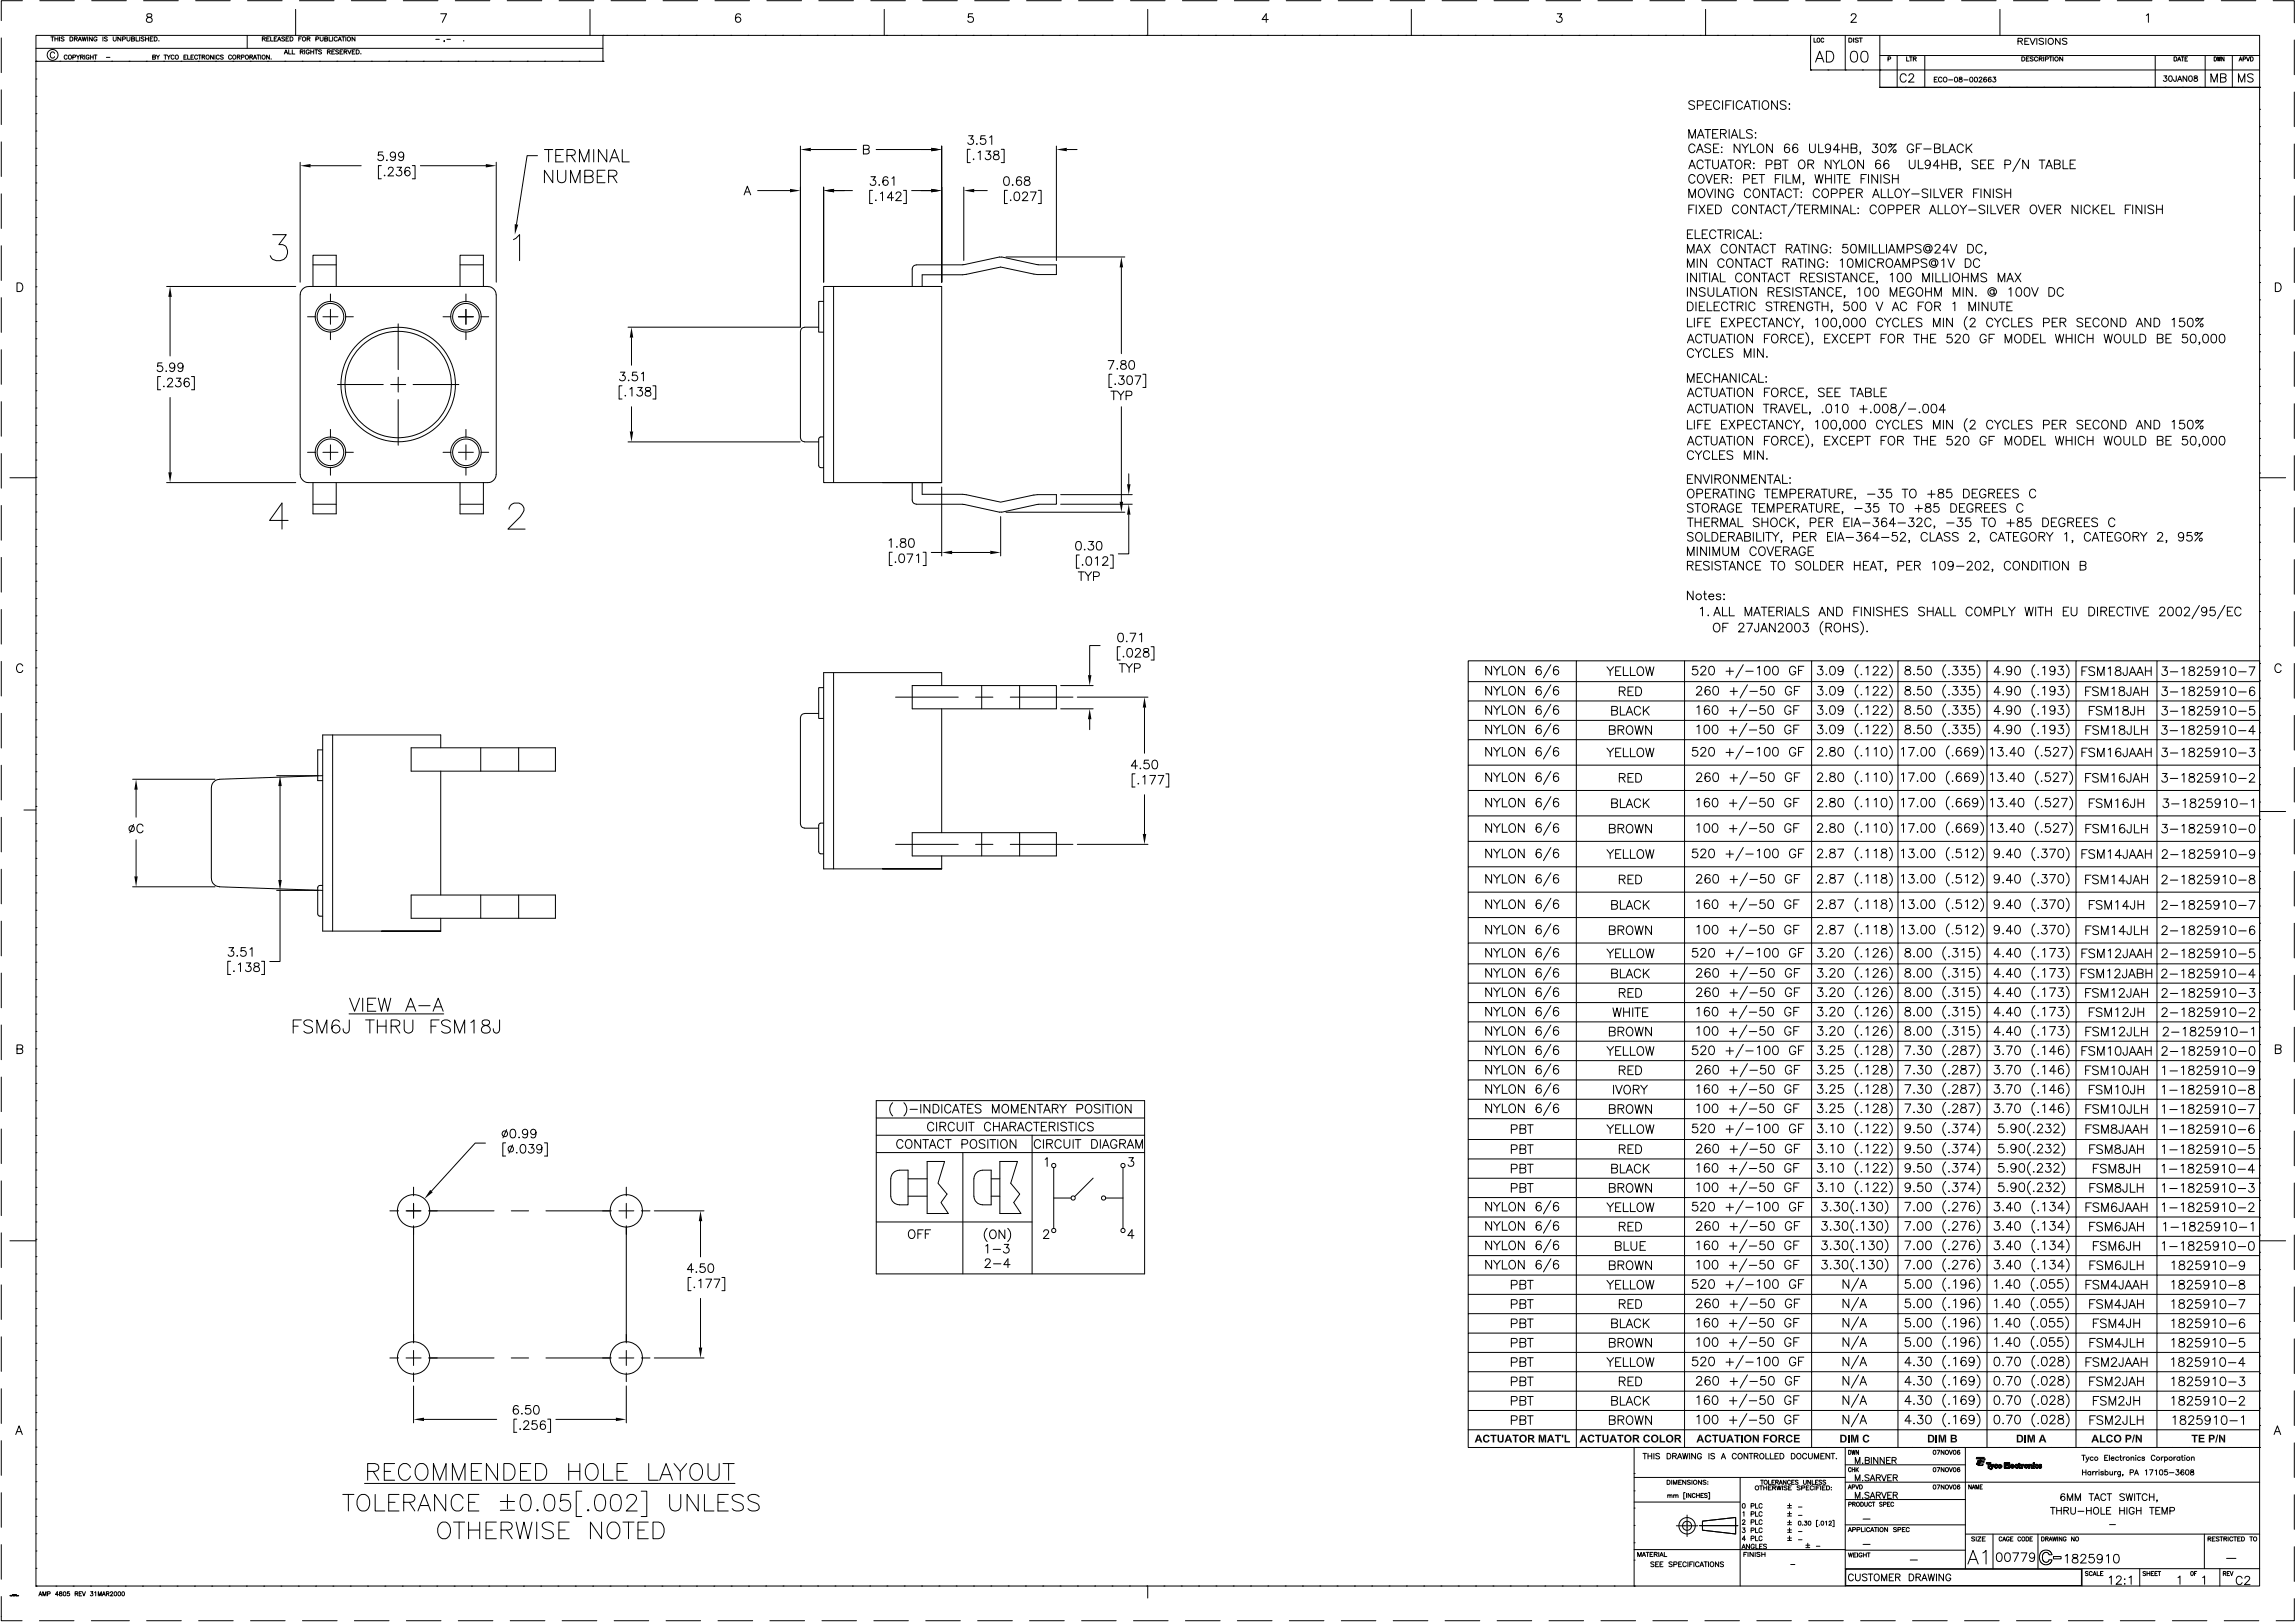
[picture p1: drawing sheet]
<svg xmlns="http://www.w3.org/2000/svg" width="840mm" height="594mm" viewBox="0 0 840 594" stroke-linecap="round" stroke-linejoin="round" font-family="sans-serif">
<g fill="none" stroke="#000" stroke-width=".37">
<path d="M.5 13.9v12.7M8.2 .3h-7.7v7.2M13.2 13h814.2v567.6h-814.2zM13.2 17.7h207.6M14.6 .3h12.6M18.6 13.5h1.1M19.2 13.5v1.5M20 19.6a.8 .8 0 0 0-.9-.6 .8 .8 0 0 0-.7 .9v.5a.81 .81 0 0 0 .6 .9 .81 .81 0 0 0 1-.6M20.1 14.2h1.1M20.1 13.5v1.5M21.2 13.5v1.5M21.8 13.5v1.5"/>
<path d="M23.5 13.7l-.5-.2-.6 .2 1.1 .9-.5 .4-.6-.2M25.6 13.5h.6a.81 .81 0 0 1 .5 .8 .81 .81 0 0 1-.5 .7h-.6zM27.2 14.2l1-.1 .1-.3-.4-.3h-.7v1.5M27.8 14.2l.5 .8M28.6 15l.7-1.5 .5 1.5M28.8 14.5h.8M30.1 13.5l.4 1.5 .4-1.5 .3 1.5 .4-1.5M32.1 13.5v1.5M33.6 .3h12.7M33.8 13.5v1.5l-1.1-1.5v1.5M35.5 13.8a.66 .66 0 0 0-.9-.2 .66 .66 0 0 0-.3 .8 .59 .59 0 0 0 .6 .6 .59 .59 0 0 0 .6-.6h-.4M37.7 13.5v1.5"/>
<path d="M39.3 13.7l-.4-.2-.7 .2 .1 .3 1 .6-.4 .4-.7-.2M41.4 13.5v1.1l.5 .4 .6-.2v-1.3M44.2 13.5v1.5l-1.1-1.5v1.5M44.9 14.3l.9-.1v-.6l-.9-.1v1.5M46.5 13.5v1.1l.4 .4 .6-.2 .1-1.3M48.2 14.2l.9-.1 .2-.3-.4-.3h-.7v1.5l1-.1 .1-.4-.4-.3M49.8 13.5v1.5h.9M51.1 13.5v1.5M52.6 .3h12.7M52.7 13.7l-.3-.2-.8 .2 1.1 .9-.3 .4-.8-.2M53.3 14.2h1.1M53.3 13.5v1.5"/>
<path d="M53.9 5.2a.63 .63 0 0 0 .3 1 1.13 1.13 0 0 1 1.3 .5 1.13 1.13 0 0 1-.1 1.3l-1 .2a.89 .89 0 0 1-.9-1 .89 .89 0 0 1 1-.8l.6-.2a.63 .63 0 0 0 .3-1zM54.4 13.5v1.5M55 14.2h.6M56 13.5h-1v1.5h1M56.5 13.5h.5a.79 .79 0 0 1 .6 .8 .79 .79 0 0 1-.6 .7h-.5zM58.2 14.9h.1M71.6 .3h12.7M90.5 13v4.7M90.6 .3h12.7M96.1 14.2l.9-.1 .2-.3-.4-.3h-.7v1.5M96.6 14.2l.6 .8M97.7 14.2h.6"/>
<path d="M98.7 13.5h-1v1.5h1M99.1 13.5v1.5h.9M100.4 14.2h.6M101.4 13.5h-1v1.5h1M101.6 15l.6-1.5 .7 1.5M101.9 14.5h.7M104.1 19.8l.6-1.6 .6 1.6M104.2 13.7l-.4-.2-.6 .2 .1 .4 .9 .5-.4 .4-.6-.2M104.3 19.3h.8M104.7 14.2h.7M105.7 18.2v1.6h.9M105.7 13.5h-1v1.5h1"/>
<path d="M106.2 13.5h.5a.79 .79 0 0 1 .6 .8 .79 .79 0 0 1-.6 .7h-.5zM107 18.2v1.6h.9M108.2 3.4v9.6M109.4 14.2h.6M109.6 .3h12.7M109.9 19l1-.1 .1-.5-1.1-.2v1.6M110.4 13.5h-1v1.5M110.5 19l.5 .8M111.5 18.2v1.6M112.4 14.2l1-.1 .1-.5-1.1-.1v1.5M113 14.2l.5 .8M113.2 18.6a.6 .6 0 0 0-.6-.4 .6 .6 0 0 0-.5 .6v.4a.57 .57 0 0 0 .6 .6 .57 .57 0 0 0 .5-.6h-.3"/>
<path d="M113.8 18.2v1.6M113.8 19h1.1M114.9 18.2v1.6M115.3 18.2h1M115.7 14.3l.8-.1 .1-.6-.9-.1v1.5M115.8 18.2v1.6M117.2 13.5v1.1l.5 .4 .5-.2 .1-1.3M117.7 18.5l-.4-.3-.7 .3 .1 .3 1 .5-.4 .5-.7-.2M118.9 14.2l.9-.1 .1-.5-1-.1v1.5l.9-.1 .2-.4-.4-.3M119.9 19l.9-.1 .1-.4-1-.3v1.6M120.4 19l.5 .8M120.5 13.5v1.5h.9"/>
<path d="M121.5 19h.6M121.8 13.5v1.5M122.5 18.2h-1v1.6h1M123.5 13.8a.6 .6 0 0 0-.7-.3 .6 .6 0 0 0-.5 .6v.3a.59 .59 0 0 0 .5 .6 .59 .59 0 0 0 .7-.4M123.8 15l.6-1.5 .6 1.5M124 18.5l-.4-.3-.7 .3 .1 .3 1 .5-.4 .5-.7-.2M124 14.5h.8M124.5 19h.6M125.2 13.5h1M125.5 18.2h-1v1.6h1M125.7 13.5v1.5M126 19h.7l.3-.5-1-.3v1.6"/>
<path d="M126.5 19l.5 .8M126.6 13.5v1.5M127.3 18.2l.7 1.6 .6-1.6M128.7 .3h12.7M129 19h.6M130 13.5v1.5l-1.1-1.5v1.5M130 18.2h-1v1.6h1M130.4 18.2h.6a.79 .79 0 0 1 .6 .8 .79 .79 0 0 1-.6 .8h-.6zM132.1 19.6h.1M147.7 .3h12.7M159.6 14.4h1.3M161.4 5h2.1l-1.5 3.2"/>
<path d="M162.7 14.9l-.1 .4M163.6 14.4h1.3M166.7 .3h12.7M169.8 14.9h.1M185.7 .3h12.7M204.7 .3h12.7M216 3.4v9.6M220.8 13h.1M220.8 13v9.4h-207.6M223.7 .3h12.7M229.5 13h.1M235.8 13h.1"/>
<path d="M242.2 13h.1M242.8 .3h12.6M248.5 13h.1M254.8 13h.1M261.2 13h.1M261.8 .3h12.6M267.5 13h.1M271.1 5.5a.92 .92 0 0 0-.9-.5 .92 .92 0 0 0-.7 .6 1.77 1.77 0 0 0 .7 2.6 .98 .98 0 0 0 1-1 .98 .98 0 0 0-.9-1 .98 .98 0 0 0-1 1M273.9 13h.1M280.2 13h.1M280.8 .3h12.7M286.6 13h.1"/>
<path d="M292.9 13h.1M299.2 13h.1M299.8 .3h12.7M305.6 13h.1M311.9 13h.1M318.3 13h.1M318.9 .3h12.6M323.8 3.4v9.6M324.6 13h.1M330.9 13h.1M337.3 13h.1M337.9 .3h12.6"/>
<path d="M343.6 13h.1M349.9 13h.1M356.2 5h-1.5l-.2 1.4a1.11 1.11 0 0 1 1.7 0 1.11 1.11 0 0 1-.3 1.7 1.11 1.11 0 0 1-1.6-.5M356.3 13h.1M356.9 .3h12.7M362.6 13h.1M368.9 13h.1M375.3 13h.1M375.9 .3h12.7M381.6 13h.1M388 13h.1M394.3 13h.1"/>
<path d="M394.9 .3h12.7M400.6 13h.1M407 13h.1M413.3 13h.1M413.9 .3h12.7M419.6 13h.1M420.2 3.4v9.6M426 13h.1M432.3 13h.1M432.9 .3h12.7M438.7 13h.1M445 13h.1"/>
<path d="M451.4 13h.1M452 .3h12.6M457.7 13h.1M464.1 13h.1M464.4 7.2h-2.3l1.5-2.2v3.2M470.4 13h.1M471 .3h12.7M476.7 13h.1M483.1 13h.1M489.4 13h.1M490 .3h12.7M495.7 13h.1"/>
<path d="M502.1 13h.1M508.4 13h.1M509 .3h12.7M514.8 13h.1M516.8 3.4v9.6M521.1 13h.1M527.4 13h.1M528 .3h12.7M533.8 13h.1M540.1 13h.1M546.4 13h.1M547 .3h12.7"/>
<path d="M552.8 13h.1M559.1 13h.1M565.5 13h.1M566.1 .3h12.6M570.2 5h1.6l-.9 1.2a1.07 1.07 0 0 1 1 1.5 1.07 1.07 0 0 1-1.7 .3l-.3-.4M571.8 13h.1M578.1 13h.1M584.5 13h.1M585.1 .3h12.6M590.8 13h.1M597.2 13h.1M603.5 13h.1"/>
<path d="M604.1 .3h12.7M609.9 13h.1M616.2 13h.1M622.5 13h.1M623.1 .3h12.7M624.5 3.4v9.6M628.9 13h.1M635.2 13h.1M641.6 13h.1M642.2 .3h12.6M647.9 13h.1M654.2 13h.1"/>
<path d="M661.2 .3h12.6M662.9 13h.1M662.9 13v12.6h25.4M664.2 13.9v1.6h.8M667.8 14.3a.52 .52 0 0 0-.6-.4 .52 .52 0 0 0-.5 .6v.4a.53 .53 0 0 0 .5 .6 .53 .53 0 0 0 .6-.4M668.7 18.8h1.4a2.11 2.11 0 0 1 1.4 1.9 2.11 2.11 0 0 1-1.4 2h-1.4zM675.6 13v12.6M676.9 13.9h.6a.79 .79 0 0 1 .6 .8 .79 .79 0 0 1-.6 .8h-.6zM677.8 5.8l.3-.6 .9-.2 .4 .3 .2 .6-1.9 2.3h2M678.1 18.9a1.33 1.33 0 0 1 1.9 .6 3.4 3.4 0 0 1-.4 3 1.27 1.27 0 0 1-1.9-.5 3.1 3.1 0 0 1 .4-3.1zM678.7 13.9v1.6M680.2 .3h12.7"/>
<path d="M680.4 14.2l-1-.2-.1 .4 1 .4 .1 .4-.4 .3-.8-.3M680.7 13.9h1.2M681.3 13.9v1.6M681.9 18.9a1.33 1.33 0 0 1 1.9 .6 3.4 3.4 0 0 1-.4 3 1.27 1.27 0 0 1-1.9-.5 3.2 3.2 0 0 1 .4-3.1zM688.3 13v19M699.2 .3h12.7M718.2 .3h12.7M732.3 3.4v9.6M737.2 .3h12.7M738.9 15.1l1.4-.1 .2-.6-.2-.3-1.4-.1v2.3M739.7 15.1l.8 1.2M741.4 15.1h.9"/>
<path d="M742.9 14h-1.5v2.3h1.5M743.3 14l.9 2.3 1-2.3M745.8 14v2.3M748.2 14.3l-.6-.3-1 .3 .1 .5 1.5 .6-.2 .7-.8 .2-.6-.4M749.1 14v2.3M754.3 14v2.3l-1.7-2.3v2.3M756.2 .3h12.7M756.8 14.3l-.6-.3-1.1 .3 .2 .5 1.3 .5 .2 .3-.2 .5-.9 .2-.6-.4M775.2 .3h12.7M785.9 5.6l.7-.6v3.2M794.3 .3h12.7M813.3 .3h12.7"/>
<path d="M832.3 .3h7.8v8M840.1 14.6v12.7M.5 32.9v12.7M13.2 22.4h.1M13.2 28.9h.1M13.2 35.3h.1M21.9 22.4h.1M24.6 20.5a.57 .57 0 0 0-.6-.4 .57 .57 0 0 0-.5 .6v.4a.56 .56 0 0 0 .5 .6 .56 .56 0 0 0 .6-.4M26.7 21l.9-.1v-.7h-.9v1.5M28 20.2l.6 .7v.8M28.2 22.4h.1M29.1 20.2l-.5 .7"/>
<path d="M29.5 20.9l.9-.1v-.5l-.9-.1v1.5M30 20.9l.5 .8M31 20.2v1.5M32.6 20.5a.55 .55 0 0 0-.6-.4 .55 .55 0 0 0-.5 .6v.4a.53 .53 0 0 0 .6 .6 .53 .53 0 0 0 .5-.6h-.3M33.1 20.9h1M33.1 20.2v1.5M34.1 20.2v1.5M34.5 20.2h1M34.5 22.4h.1M35 20.2v1.5M38.9 21h1.4M40.9 22.4h.1"/>
<path d="M47.2 22.4h.1M53.6 22.4h.1M55.9 20.9l.9-.1v-.6h-.9v1.5l.9-.1 .1-.4-.3-.3M57.2 20.2l.6 .7v.8M58.4 20.2l-.6 .7M59.9 22.4h.1M60 20.2h1M60.5 20.2v1.5M61.2 20.2l.6 .7v.8M62.4 20.2l-.6 .7M63.8 20.5a.57 .57 0 0 0-.7-.4 .57 .57 0 0 0-.4 .6v.4a.56 .56 0 0 0 .4 .6 .56 .56 0 0 0 .7-.4M66.3 22.4h.1"/>
<path d="M67.4 20.9h.5M68.3 20.2h-.9v1.5h.9M68.7 20.2v1.5h.9M69.9 20.9h.6M70.9 20.2h-1v1.5h1M72.3 20.5a.57 .57 0 0 0-.6-.4 .57 .57 0 0 0-.5 .6v.4a.56 .56 0 0 0 .5 .6 .56 .56 0 0 0 .6-.4M72.6 22.4h.1M72.6 20.2h1M73.1 20.2v1.5M74 20.9l.8-.1 .1-.5-.9-.1v1.5M74.5 20.9l.5 .8M78.1 20.2v1.5l-1-1.5v1.5"/>
<path d="M78.7 20.2v1.5M78.9 22.4h.1M80.3 20.5a.55 .55 0 0 0-.7-.4 .55 .55 0 0 0-.4 .6v.4a.54 .54 0 0 0 .4 .6 .54 .54 0 0 0 .7-.4M81.7 20.4l-.8-.2-.1 .5 .8 .3 .1 .5-.3 .2-.7-.2M84.8 20.5a.55 .55 0 0 0-.7-.4 .55 .55 0 0 0-.4 .6v.4a.54 .54 0 0 0 .4 .6 .54 .54 0 0 0 .7-.4M85.3 22.4h.1M86.9 20.9l.8-.1 .1-.5-.9-.1v1.5M87.4 20.9l.5 .8M88.4 21l.8-.1 .1-.6-.9-.1v1.5M91.5 20.9l.8-.1 .1-.5-.9-.1v1.5M91.6 22.4h.1M92 20.9l.5 .8"/>
<path d="M92.8 21.7l.5-1.5 .6 1.5M93 21.2h.7M94.1 20.2h1M94.6 20.2v1.5M95.5 20.2v1.5M98 22.4h.1M98.6 20.2v1.5l-1-1.5v1.5M99.3 21.5h.1M104.3 22.4h.1M110.6 22.4h.1M117 22.4h.1M123.3 22.4h.1"/>
<path d="M129.6 22.4h.1M136 22.4h.1M142.3 22.4h.1M148.7 22.4h.1M155 22.4h.1M161.3 22.4h.1M167.7 22.4h.1M174 22.4h.1M180.3 22.4h.1M186.7 22.4h.1M193 22.4h.1M199.4 22.4h.1"/>
<path d="M205.7 22.4h.1M212 22.4h.1M220.8 22.4h.1M620.5 37.3a1.18 1.18 0 0 0-1.2-.5 1.18 1.18 0 0 0-.9 .8l.3 .5 1.6 .7 .2 .8a1.37 1.37 0 0 1-2.1 0M621.5 38.5l1.8-.1 .3-.5-.1-.7-.6-.3h-1.4v3.1M624.7 38.4h1.2M626.7 36.9h-2v3.1h2M629.7 37.6a1.15 1.15 0 0 0-1.3-.7 1.15 1.15 0 0 0-1 1.2 1.37 1.37 0 0 0 .3 1.5 1.37 1.37 0 0 0 1.5 .3l.5-.6M630.7 36.9v3.1M631.9 38.4h1.2M633.9 36.9h-2v3.1M634.7 36.9v3.1"/>
<path d="M638 37.6a1.15 1.15 0 0 0-1.3-.7 1.15 1.15 0 0 0-1 1.2 1.38 1.38 0 0 0 .3 1.5 1.38 1.38 0 0 0 1.5 .3l.5-.6M639 39h1.5M641.3 36.9h2.1M642.3 36.9v3.1M644.1 36.9v3.1M645.8 37a1.6 1.6 0 0 1 1.9 1.1 1.6 1.6 0 0 1-1 1.9 1.68 1.68 0 0 1-1.5-1.1 1.68 1.68 0 0 1 .6-1.9zM650.8 36.9v3.1l-2.1-3.1v3.1M654 37.3a1.19 1.19 0 0 0-1.2-.5 1.19 1.19 0 0 0-1 .8l.3 .5 1.6 .6 .3 .9a1.37 1.37 0 0 1-2.2 0M655 38.1h.3zM655 39.9h.3zM662.9 25.6h.1M664.8 22.7l1.5-3.9 1.5 3.9"/>
<path d="M665.3 21.4h1.9M669.3 25.6h.1M675.6 25.6h.1M681.9 25.6h.1M688.3 25.6h.1M688.3 32h.1M688.3 32h139.1M688.3 20.3h139.1M688.3 25.6h139.1M691.3 21.6l.8-.1 .1-.5-.9-.2v1.6M694.6 20.3v11.7M697.6 32h.1"/>
<path d="M697.9 27.7a1.13 1.13 0 0 0-1.2-.7 1.13 1.13 0 0 0-1 1.2v.7a1.13 1.13 0 0 0 1 1.2 1.13 1.13 0 0 0 1.2-.8M698.1 20.8v1.6h.9M699 27.7l.3-.6 .8-.1 .4 .3 .2 .6-1.9 2.2h2M699.1 20.8h1.1M699.7 20.8v1.6M700.6 21.5h.6l.4-.4-.1-.2-.9-.1v1.6M701.1 21.5l.5 .9M704 32h.1M704.8 20.3v11.7M708.2 29.1h.7M709.3 28.2h-1.1v1.8h1.1M710.3 32h.1"/>
<path d="M711 28.7a.65 .65 0 0 0-.7-.5 .65 .65 0 0 0-.5 .7v.4a.65 .65 0 0 0 .5 .7 .65 .65 0 0 0 .7-.4M713.5 29.3h1.5M715.9 28.3a.81 .81 0 0 1 .9 .8 .81 .81 0 0 1-.9 .8l-.3-.6zM716.6 32h.1M717.5 28.3v.5l1 .6a.59 .59 0 0 1-.6 .6 .59 .59 0 0 1-.6-.6l1.1-.7-.1-.4zM719.1 29.3h1.5M721.4 28.3a.81 .81 0 0 1 1 .8 .81 .81 0 0 1-1 .8l-.2-.6zM723 32h.1M723.1 28.3a.81 .81 0 0 1 1 .8 .81 .81 0 0 1-1 .8l-.2-.6zM724.7 28.7l.3-.5 .7 .4-1.1 1.4h1.2M727.3 28.5l-.1-.2a.81 .81 0 0 0-.9 .8 .81 .81 0 0 0 .9 .8 .55 .55 0 0 0-.1-.9 .55 .55 0 0 0-.8 .4M729 28.5l-.1-.2a.81 .81 0 0 0-.9 .8 .81 .81 0 0 0 .9 .8 .55 .55 0 0 0-.1-.9 .55 .55 0 0 0-.8 .4"/>
<path d="M729.3 32h.1M729.8 28.2h.9l-.5 .7a.59 .59 0 0 1 .4 1 .59 .59 0 0 1-1-.2M735.7 32h.1M740.3 20.8h.5a.79 .79 0 0 1 .6 .8 .79 .79 0 0 1-.6 .8h-.5zM741.9 21.5h.7M742 32h.1M742.9 20.8h-1v1.6h1M744.4 21l-.9-.1-.1 .4 .9 .4 .1 .4-.4 .3-.7-.3M746.1 21.2a.62 .62 0 0 0-.7-.4 .62 .62 0 0 0-.5 .6v.4a.61 .61 0 0 0 .5 .6 .61 .61 0 0 0 .7-.4M746.6 21.5h.8l.3-.4-.1-.2-1-.1v1.6M747.2 21.5l.5 .9M748.3 20.8v1.6"/>
<path d="M748.3 32h.1M748.9 21.6l1-.1v-.5l-1-.2v1.6M750.3 20.8h1.1M750.9 20.8v1.6M751.8 20.8v1.6M754.7 32h.1M755.3 20.8v1.6l-1.1-1.6v1.6M761 32h.1M767.3 32h.1M773.7 32h.1M780 32h.1M786.4 32h.1"/>
<path d="M789.1 20.3v11.7M792.3 27.8h1.1l-.6 .7a.68 .68 0 0 1 .5 1.1 .68 .68 0 0 1-1.2-.2M792.7 32h.1M794.3 27.9a1 1 0 0 1 1.2 .7 1 1 0 0 1-.7 1.2l-.7-.4-.1-.8zM796 20.8h.5a.81 .81 0 0 1 .6 .8 .81 .81 0 0 1-.6 .8h-.5zM796.8 27.8v1.8l-.6 .2-.3-.7M797.3 29.8l.8-2 .8 2M797.3 22.4l.6-1.6 .6 1.6M797.6 21.8h.7M797.6 29.1h1M798.7 20.8h1M799 32h.1"/>
<path d="M799.2 20.8v1.6M800.1 21.5h.5M800.7 27.8v2l-1.4-2v2M801 20.8h-.9v1.6h.9M801.7 27.9a1 1 0 0 1 1.2 .7 1 1 0 0 1-.8 1.2h-.1a1.3 1.3 0 0 1-.3-1.9zM803.5 27.9v.5a.82 .82 0 0 1 .9 .3 .82 .82 0 0 1 .1 1l-1.1-.1v-.7l1.1-.7v-.3zM805.4 32h.1M807.4 20.3v11.7M809.5 30.1v-3.1l1.2 3.1 1.2-3.1v3.1M810.7 20.8a.77 .77 0 0 1 .9 .8 .77 .77 0 0 1-.9 .8zM811.7 32h.1M811.9 20.8l.3 1.6 .3-1.6 .3 1.6 .3-1.6"/>
<path d="M813.1 28.4l1.7-.1 .3-.4-.3-.8-1.7-.1v3.1h1.2l.8-.6a.82 .82 0 0 0-.8-1.1M814.3 20.8v1.6l-.8-1.6v1.6M817.4 20.3v11.7M818.1 32h.1M819.6 30.1v-3.1l1.2 3.1 1.1-3.1v3.1M819.8 22.4l.6-1.6 .5 1.6M820 21.8h.7M821.3 21.6l.8-.1 .1-.5-.9-.2v1.6M822.5 20.8l.6 1.6 .6-1.6M824 20.8h.5a.83 .83 0 0 1 .5 .8 .83 .83 0 0 1-.5 .8h-.5zM825 27.4a1.16 1.16 0 0 0-2 .3l.5 .6 1.2 .4 .3 .9a1.28 1.28 0 0 1-2 0M827.4 32h.1"/>
<path d="M840.1 33.7v12.7M.5 51.9v12.7M13.2 41.6h.1M13.2 48h.1M13.2 54.3h.1M109.9 59.4v43.9M140.2 55.6h-1.6l-.1 1.4a1.13 1.13 0 0 1 1.7-.1 1.13 1.13 0 0 1-.2 1.7 1.13 1.13 0 0 1-1.7-.4M141.5 58.6h.3zM144.8 56.7a.98 .98 0 0 1-1.3 .8 .98 .98 0 0 1-.4-1.6 .98 .98 0 0 1 1.6 .2 2.25 2.25 0 0 1-.8 2.7l-.7-.2-.2-.3M147.8 56.7a.98 .98 0 0 1-1.3 .8 .98 .98 0 0 1-.4-1.6 .98 .98 0 0 1 1.6 .2 2.25 2.25 0 0 1-.8 2.7l-.7-.2-.2-.3M181.7 59.4v43.9M196.8 57h-3.8l-3.9 25.1"/>
<path d="M199.3 54.7h3.1M200.9 54.7v4.6M203.5 56.9h1.7M206.3 54.7h-2.8v4.6h2.8M207.6 56.9l2.6-.2a1.08 1.08 0 0 0 0-1.8l-2.6-.2v4.6M209.1 56.9l1.6 2.4M212.2 59.3v-4.6l1.7 4.6 1.7-4.6v4.6M217.4 54.7v4.6M222.2 54.7v4.6l-3.1-4.6v4.6M223.3 59.3l1.7-4.6 1.7 4.6M223.9 57.7h2.2M227.8 54.7v4.6h2.6"/>
<path d="M293.1 53.5v66.2M296.9 54.7h16.7M316.1 54.7l1.9-.2 .3-.4-.2-.6-.6-.3h-1.4v3.1h1.4l.6-.3v-1l-.6-.3M320.8 54.7h20.2M344.8 53.5v49.8M354.7 49.7h1.6l-.9 1.2a1.05 1.05 0 0 1 .8 1.7 1.05 1.05 0 0 1-1.8-.4M355.3 54.7h-1.1v4.8h1.1M356.5 58.1v.4zM357.7 52.5v.4zM358.1 55.9l.8-.6v3.2M360.7 49.7h-1.5l-.2 1.4a1.12 1.12 0 0 1 1.7-.1 1.12 1.12 0 0 1-.2 1.7 1.12 1.12 0 0 1-1.6-.5M361 55.3h1.7l-.9 1.2a1.05 1.05 0 0 1 .8 1.7 1.05 1.05 0 0 1-1.9-.4"/>
<path d="M362.4 50.3l.7-.6v3.2M364 55.4a.68 .68 0 0 0 .3 1.1 1.15 1.15 0 0 1 1.3 .4 1.15 1.15 0 0 1-.1 1.4 1.25 1.25 0 0 1-1.8-.5 1.56 1.56 0 0 1 1.8-1.5l.2-.6a1.24 1.24 0 0 0-1.7-.3zM366.6 54.7h1.1v4.8h-1.1M386.8 53.5v41.9M390.6 54.7h3.8M618.4 50.6v-3.2l1.1 3.2 1.3-3.2v3.2M620.6 53.5a1.15 1.15 0 0 0-1.3-.8 1.15 1.15 0 0 0-.9 1.2v.8a1.15 1.15 0 0 0 .9 1.2 1.15 1.15 0 0 0 1.3-.8M621.2 55.9l1.2-3.2 1.2 3.2M621.5 50.6l1.2-3.2 1.3 3.2M621.7 54.8h1.5M622 49.5h1.5M623.6 59.4a1.08 1.08 0 0 0-1.6-.6 1.58 1.58 0 0 0-.7 1.9 1.58 1.58 0 0 0 1.9 .9l.4-.6"/>
<path d="M624.2 47.4h2.2M624.2 58.6h2.2M625.3 47.4v3.2M625.3 58.6v3.2M626.4 53.2a1.18 1.18 0 0 0-1.2-.6 1.18 1.18 0 0 0-1 .9l.3 .4 1.5 .6 .4 .9a1.38 1.38 0 0 1-2.2 0M627.1 58.6v2.3a1.07 1.07 0 0 0 1 .9 1.07 1.07 0 0 0 1.1-.9v-2.3M627.1 48.9h1.2M627.4 54.2h1.2M629.1 47.4h-2v3.2h2M629.4 52.7h-2v3.2h2M630 48.9l1.8-.1 .3-.8-.8-.6h-1.3v3.2M630.4 53.8v.3z"/>
<path d="M630.4 55.6v.3zM631 48.9l1.1 1.7M632.7 58.6h2.1M633.1 47.4v3.2M633.7 58.6v3.2M633.9 50.6l1.2-3.2 1.2 3.2M634.4 49.5h1.4M635.7 59.1a1.17 1.17 0 0 1 1.4-.5 1.17 1.17 0 0 1 .7 1.2v.8a1.23 1.23 0 0 1-1.2 1.2 1.23 1.23 0 0 1-1.2-1.2zM637.1 47.4v3.2h1.8M637.1 52.7v3.2l-2.1-3.2v3.2M637.8 52.7l1.2 1.5v1.7M638.6 40l1.2-3.1 1.2 3.1"/>
<path d="M640.2 52.7l-1.2 1.5M641 52.7v3.2h1.8M641.6 47.9a1.19 1.19 0 0 0-1.1-.5 1.19 1.19 0 0 0-1 .8l.3 .4 1.5 .6a.77 .77 0 0 1 0 1.3 1.57 1.57 0 0 1-1.8-.3M642 59.8h.3zM642.8 48.5v.3zM642.8 50.3v.3zM643.7 53.2a1.14 1.14 0 0 1 1.4-.5 1.14 1.14 0 0 1 .7 1.2v.8a1.21 1.21 0 0 1-1.2 1.2 1.21 1.21 0 0 1-1.2-1.2zM649 52.7v3.2l-2.1-3.2v3.2M652.6 58.6h2.1M653.7 58.6v3.2M655.2 53.2a.94 .94 0 0 0-.9-.5 .94 .94 0 0 0-.8 .6 1.91 1.91 0 0 0 .8 2.6 .99 .99 0 0 0 1-.9 .99 .99 0 0 0-.9-1.1 .99 .99 0 0 0-1 .9M658.2 53.2a.9 .9 0 0 0-.9-.5 .9 .9 0 0 0-.8 .6 1.86 1.86 0 0 0 .8 2.6 .99 .99 0 0 0 1.1-.9 .99 .99 0 0 0-1-1.1 .99 .99 0 0 0-1 .9"/>
<path d="M658.8 59.1l.3-.3a1.51 1.51 0 0 1 1.8 .6 1.51 1.51 0 0 1-.3 1.9 1.09 1.09 0 0 1-1.5 .3l-.6-1zM662.6 52.7v2.3a1.07 1.07 0 0 0 1 .9 1.07 1.07 0 0 0 1.1-.9v-2.3M665.9 52.7v3.2h1.8M670.3 53.8a.98 .98 0 0 1-1.4 .8 .98 .98 0 0 1-.3-1.6 .98 .98 0 0 1 1.5 .2 2.24 2.24 0 0 1-.7 2.7l-.8-.1-.2-.4M670.4 58.6v3.2l-2.1-3.2v3.2M671.2 58.6l1.2 1.5v1.7M673.6 54.8h-2.3l1.5-2.1v3.2M673.6 58.6l-1.2 1.5M674.3 58.6v3.2h1.8M674.5 54.2h2.1M674.5 52.7v3.2M676.6 52.7v3.2"/>
<path d="M677.1 59.1a1.14 1.14 0 0 1 1.3-.5 1.14 1.14 0 0 1 .8 1.2v.8a1.21 1.21 0 0 1-1.3 1.2 1.21 1.21 0 0 1-1.2-1.2zM677.8 54.2l1.8-.1 .3-.5-.1-.6-.6-.3h-1.4v3.2h1.4l.6-.3v-1.1l-.6-.3M681.3 55.8h-.3h.3l-.3 .7M682.3 58.6v3.2l-2.1-3.2v3.2M685.8 52.7h1.7l-.9 1.2a1.06 1.06 0 0 1 .8 1.7 1.06 1.06 0 0 1-1.9-.3M688.5 59.1a.9 .9 0 0 0-1.3-.3 1.93 1.93 0 0 0 .4 3 .98 .98 0 0 0 1.1-.9 .98 .98 0 0 0-.9-1.1 .98 .98 0 0 0-1.1 .9M689 52.9a1.03 1.03 0 0 1 1.5 .4l.1 .8a1.4 1.4 0 0 1-.9 1.8h-.3a1.7 1.7 0 0 1-.7-2.6zM691.6 59.1a.89 .89 0 0 0-1.4-.3 1.79 1.79 0 0 0 .6 3 .99 .99 0 0 0 .9-1 .99 .99 0 0 0-1-1 .99 .99 0 0 0-1 .9M692.3 52.7l.3 .3-.2 .6-.5 .2-.3-.3a.62 .62 0 0 1 .2-.8 .62 .62 0 0 1 .8 .2l.9 .1 .8-.3-2.7 3.2M699.1 58.6v2.3a1.07 1.07 0 0 0 1.1 .9 1.07 1.07 0 0 0 1-.9v-2.3M700.6 53.5a1.18 1.18 0 0 0-1.3-.8 1.18 1.18 0 0 0-1 1.2v.8a1.15 1.15 0 0 0 1.2 1.2 1.15 1.15 0 0 0 1.1-1.2h-.7M701.7 54.2h1.2"/>
<path d="M702.4 58.6v3.2h1.8M703.6 52.7h-1.9v3.2M704.4 54.5h2.7M706.8 59.6a.97 .97 0 0 1-1.3 .9 .97 .97 0 0 1-.4-1.5 .97 .97 0 0 1 1.5 .1 1.67 1.67 0 0 1-1 2.7l-.6-.5M708.3 54.2l1.8-.1 .3-.5-.1-.6-.6-.3h-1.4v3.2h1.4l.6-.3v-1.1l-.6-.3M711 58.6v3.2M711.5 52.7v3.2h1.8M713.1 58.6v3.2M713.6 55.9l1.2-3.2 1.2 3.2M714 54.8h1.6M718.9 53.5a1.15 1.15 0 0 0-1.4-.8 1.15 1.15 0 0 0-.9 1.2v.8a1.15 1.15 0 0 0 1 1.2 1.15 1.15 0 0 0 1.3-.8M719.9 52.7v3.2"/>
<path d="M720.7 54.1l1.3 1.8M722 52.7l-2.1 2.1M724.2 59.1a1.19 1.19 0 0 0-1.2-.6 1.19 1.19 0 0 0-1 .9l.3 .4 1.6 .6a.76 .76 0 0 1 0 1.2 1.5 1.5 0 0 1-1.9-.3M727.2 58.6h-2v3.2h2M730 58.6h-1.9v3.2h1.9M739.7 58l-2.7 4.8M742.7 58.6v3.2l-2.1-3.2v3.2M746.6 58.6h2.1M747.7 58.6v3.2M755.4 58.6v3.2h1.8M759.9 58.6h-1.9v3.2h1.9M827.4 59.1h.1"/>
<path d="M827.4 52.7h.1M827.4 46.4h.1M827.4 40h.1M840.1 52.7v12.7M.5 71v12.6M13.2 60.6h.1M13.2 67h.1M13.2 73.3h.1M13.2 79.6h.1M113.7 60.7h18.5M139.6 60.6h-1v4.8h1M140.7 64.2h.3z"/>
<path d="M142.2 62l.1-.5 .5-.3 .9 .1 .3 .5-.4 1.1-1.6 1.5h2.1M145.4 61.2h1.6l-.9 1.2a1.07 1.07 0 0 1 1 1 1.07 1.07 0 0 1-.9 1.1 1.07 1.07 0 0 1-1.2-.7M150 61.7a.95 .95 0 0 0-1.3-.4 1.83 1.83 0 0 0 .6 3.1 .99 .99 0 0 0 .9-1 .99 .99 0 0 0-1-1 .99 .99 0 0 0-1 .9M151 60.6h1v4.8h-1M153.9 60.7h24M202.4 62.3v4.6l-3.1-4.6v4.6M204.1 62.3v3.3a1.54 1.54 0 0 0 1.6 1.3 1.54 1.54 0 0 0 1.5-1.3v-3.3M208.9 66.9v-4.6l1.8 4.6 1.7-4.6v4.6M214.1 64.5h2l.6-.2a1.06 1.06 0 0 0 0-1.8l-2.6-.2v4.6l2.6-.2a1.2 1.2 0 0 0 .5-1.3 1.2 1.2 0 0 0-1.1-.9M218.7 64.5h1.7M221.5 62.3h-2.8v4.6h2.8M222.8 64.5h2a1.22 1.22 0 0 0 1.1-1.3l-.5-.7-.6-.2h-2v4.6"/>
<path d="M224.4 64.5l1.5 2.4M272.5 71.3l1.1-3.1 1.3 3.1M272.9 70.3h1.5M277.4 69.8h11.9M301.6 68.5v34.8M305.4 69.8h6.7M318.9 64.7h1.6l-.8 1.2a1.07 1.07 0 0 1 .9 1.5 1.07 1.07 0 0 1-1.7 .3l-.3-.4M319.5 69.7h-1.1v4.8h1.1M320.5 73.3h.3zM321.9 67.6v.3zM322.4 70.9l.7-.6v3.1M325.1 65.2a.9 .9 0 0 0-.9-.5 .9 .9 0 0 0-.8 .6 1.82 1.82 0 0 0 .8 2.6 .99 .99 0 0 0 1-1 .99 .99 0 0 0-.9-1 .99 .99 0 0 0-1 .9"/>
<path d="M326.6 65.3l.7-.6v3.2M327.2 72.4h-2.3l1.5-2.1v3.1M328.1 71l.6-.7 1 .3a.94 .94 0 0 1-.3 1.3l-1.4 1.5h2.1M330.8 69.7h1.1v4.8h-1.1M333.8 69.8h7.2M352.9 68.5v26.8M356.7 69.8h4.8M367.9 64.9a1.03 1.03 0 0 1 1.5 .4l.2 .7a1.4 1.4 0 0 1-.9 1.9h-.3a1.98 1.98 0 0 1-.5-3zM368.8 69.7h-1v4.8h1M369.9 73.3h.3zM370.6 67.7h.4zM371.7 70.4a1.03 1.03 0 0 1 1.5 .5 1.6 1.6 0 0 1-1 2.5 2.06 2.06 0 0 1-.5-3z"/>
<path d="M374 65.2a.9 .9 0 0 0-.9-.5 .9 .9 0 0 0-.8 .6 1.85 1.85 0 0 0 .7 2.6 .99 .99 0 0 0 1.1-.9 .99 .99 0 0 0-.9-1.1 .99 .99 0 0 0-1 .9M374.4 71l.2-.4 .4-.3h.6l.6 .6-.4 1-1.5 1.5h2.1M375.3 64.9a.63 .63 0 0 0 .3 1 1.15 1.15 0 0 1 1.3 .5 1.15 1.15 0 0 1 0 1.3l-1.1 .2-.6-.3a1.17 1.17 0 0 1 .1-1.3 1.17 1.17 0 0 1 1.2-.4 .66 .66 0 0 0 .4-1zM377.3 70.3h2.1l-1.5 3.1M380.2 69.7h1v4.8h-1M618.4 61.8l1.1-3.2 1.3 3.2M618.4 72.3v-3.1l1.1 3.1 1.3-3.1v3.1M618.4 76.6h1.1M618.8 60.7h1.5M620.3 75.1h-1.9v3.1M620.6 64.6a1.15 1.15 0 0 0-1.3-.7 1.15 1.15 0 0 0-.9 1.2 1.27 1.27 0 0 0 .5 1.8 1.27 1.27 0 0 0 1.7-.6M621.1 75.1v3.1"/>
<path d="M621.8 64.3a1.31 1.31 0 0 1 1.7-.1 1.31 1.31 0 0 1 .5 1.6 1.23 1.23 0 0 1-1.3 1.3 1.23 1.23 0 0 1-1.2-1.3zM622.1 75.1l2.1 3.1M622.4 69.3a1.54 1.54 0 0 1 1.9 1.4 1.54 1.54 0 0 1-1.6 1.6 1.9 1.9 0 0 1-.3-3zM624.2 75.1l-2.1 3.1M624.5 63.9l1.2 3.2 1.3-3.2M624.8 69.2l1.2 3.1 1.3-3.1M625.3 76.6h1.2M627.3 75.1h-2v3.1h2M627.7 65.4h1.2M628 69.2v3.1M628.1 75.1h1.1a1.69 1.69 0 0 1 1.1 1.5 1.69 1.69 0 0 1-1.1 1.6h-1.1zM629.7 63.9h-2v3.2h2"/>
<path d="M630 61.8l1.2-3.2 1.2 3.2M630.4 60.7h1.5M630.6 65.4l1.8-.2 .3-.4-.2-.6-.6-.3h-1.3v3.2M631.3 69.2v3.1l-2.1-3.1v3.1M631.6 65.4l1.1 1.7M633.7 66.9h.3zM633.9 64.9v.3zM634.7 69.9a1.18 1.18 0 0 0-1.4-.7 1.18 1.18 0 0 0-.9 1.2v.7a1.15 1.15 0 0 0 1.1 1.3 1.15 1.15 0 0 0 1.2-1.3h-.8M636.6 75.8a1.15 1.15 0 0 0-1.3-.8 1.15 1.15 0 0 0-.9 1.2 1.37 1.37 0 0 0 .2 1.6 1.37 1.37 0 0 0 1.5 .3l.5-.6M638.1 75.2a1.59 1.59 0 0 1 1.9 1.1 1.59 1.59 0 0 1-1 1.9 1.67 1.67 0 0 1-1.5-1.2 1.67 1.67 0 0 1 .6-1.8zM638.4 65.5h1.4a.82 .82 0 0 0 .7-.5 .82 .82 0 0 0-.3-.9l-1.8-.2v3.2M638.9 60.1l1.8-.2 .3-.4-.2-.6-.6-.3h-1.3v3.2"/>
<path d="M639.9 60.1l1.1 1.7M641 69.9a1.15 1.15 0 0 0-1.3-.7 1.15 1.15 0 0 0-1 1.2 1.39 1.39 0 0 0 .3 1.5 1.39 1.39 0 0 0 1.5 .3l.5-.6M641.6 65.4h1.2M642 61.6h.3zM642.5 69.3a1.54 1.54 0 0 1 1.8 .7 1.54 1.54 0 0 1-.3 1.9 1.17 1.17 0 0 1-1.3 .4 1.17 1.17 0 0 1-.8-1.2l.1-1.2zM643.1 75.1v3.1l-2.1-3.1v3.1M643.5 63.9h-1.9v3.2h1.9M643.8 75.1h2.2M644 63.9h2.1M644.9 75.1v3.1M645.1 63.9v3.2M646.3 78.2l1.2-3.1 1.2 3.1"/>
<path d="M646.7 60.2h1.4a.82 .82 0 0 0 .7-.5 .82 .82 0 0 0-.3-.9l-1.8-.2v3.2M646.7 77.2h1.6M647.5 69.2v3.1l-2.1-3.1v3.1M648.3 69.2h2M649.3 69.2v3.1M649.9 60.1l1.8-.2 .3-.4-.2-.6-.5-.3h-1.4v3.2h1.4a.83 .83 0 0 0 .7-.9 .83 .83 0 0 0-.7-.8M650 65.4h1.3M650.7 72.3l1.1-3.1 1.3 3.1M651.1 71.3h1.5M651.6 75.8a1.18 1.18 0 0 0-1.4-.7 1.18 1.18 0 0 0-.9 1.1v.8a1.18 1.18 0 0 0 .9 1.2 1.18 1.18 0 0 0 1.4-.7M652 63.9h-2v3.2M652.1 75.1h2.2"/>
<path d="M652.7 63.9v3.2M653.2 75.1v3.1M654 63.9v3.2h1.8M655.9 69.9a1.15 1.15 0 0 0-1.3-.7 1.15 1.15 0 0 0-.9 1.2 1.39 1.39 0 0 0 .3 1.5 1.39 1.39 0 0 0 1.5 .3l.4-.6M656.5 67.1v-3.2l1.2 3.2 1.3-3.2v3.2M656.5 69.2h2.2M657.4 74.5l-2.7 4.8M657.6 69.2v3.1M657.9 75.1h2.1M659 75.1v3.1M659.4 70.4h.3zM659.4 72.2h.3z"/>
<path d="M660.4 66.9h-.3h.3l-.3 .7M660.7 76.6h1.3M662 60.1l1.8-.2 .3-.4-.2-.6-.6-.3h-1.3v3.2M662.7 75.1h-2v3.1h2M663 60.1l1.1 1.7M663.6 76.6l1.8-.2 .3-.5-.1-.5-.6-.3h-1.4v3.1M664.5 63.9l.8 3.2 .7-3.2 .8 3.2 .8-3.2M664.7 76.6l1 1.6M666.2 69.9a1.18 1.18 0 0 0-1.3-.7 1.18 1.18 0 0 0-1 1.2v.7a1.18 1.18 0 0 0 1 1.2 1.18 1.18 0 0 0 1.3-.7M666.8 78.2v-3.1l1.2 3.1 1.2-3.1v3.1M667.7 69.3a1.6 1.6 0 0 1 1.9 1.1 1.6 1.6 0 0 1-1 1.9 1.68 1.68 0 0 1-1.5-1.1 1.68 1.68 0 0 1 .6-1.9zM668.4 65.4h2.2"/>
<path d="M668.4 63.9v3.2M670.4 75.1v3.1M670.6 70.8l1.8-.1 .3-.5-.1-.7-.7-.3h-1.3v3.1M670.6 63.9v3.2M671.8 63.9v3.2M672.6 63.9h2M673.6 63.9v3.2M673.7 70.8h1.4a.85 .85 0 0 0 .8-.6 .85 .85 0 0 0-.3-.9l-1.9-.1v3.1M673.7 75.1v3.1l-2.1-3.1v3.1M674.5 78.2l1.2-3.1 1.2 3.1M675 77.2h1.4M675.4 65.4h1.2"/>
<path d="M676.9 70.7h1.2M677.4 63.9h-2v3.2h2M677.7 75.1v3.1h1.8M678.9 69.2h-2v3.1h2M679.8 70.7l1.8-.2 .3-.7-.8-.6h-1.3v3.1M680.2 76.2h.4zM680.2 78.1h.4zM680.8 70.7l1.1 1.6M681.4 65.4h1.2M683.4 63.9h-2v3.2M684.1 63.9v3.2M685.7 72.3l1.2-3.1 1.2 3.1"/>
<path d="M686.1 71.3h1.5M687 75.8a1.18 1.18 0 0 0-1.3-.7 1.18 1.18 0 0 0-1 1.1v.8a1.18 1.18 0 0 0 1 1.2 1.18 1.18 0 0 0 1.3-.7M687.5 63.9v3.2l-2.1-3.2v3.2M688.5 75.2a1.6 1.6 0 0 1 1.9 1.1 1.6 1.6 0 0 1-1 1.9 1.68 1.68 0 0 1-1.5-1.2 1.68 1.68 0 0 1 .6-1.8zM688.7 63.9v3.2M688.8 69.2v3.1h1.8M691.4 69.2v3.1h1.8M691.4 76.7l1.8-.1 .3-.5-.1-.7-.7-.3h-1.3v3.1M691.9 64.3a1.19 1.19 0 0 0-1.2-.5 1.19 1.19 0 0 0-1 .8l.3 .5 1.6 .6a.72 .72 0 0 1 0 1.2 1.42 1.42 0 0 1-1.9-.3M692.9 65.4h2.1M692.9 63.9v3.2M694.1 69.6a1.16 1.16 0 0 1 1.3-.4 1.16 1.16 0 0 1 .8 1.2 1.38 1.38 0 0 1-.3 1.5 1.38 1.38 0 0 1-1.5 .3l-.6-1.1z"/>
<path d="M694.6 76.7h1.3a.83 .83 0 0 0 .8-.8 .83 .83 0 0 0-.8-.8h-1.3v3.1M695 63.9v3.2M696.8 69.2l1.2 1.5v1.6M697.7 76.6h1.2M699.3 69.2l-1.3 1.5M699.7 75.1h-2v3.1h2M700 71h2.7M700.6 76.6l1.8-.2 .3-.7-.7-.6h-1.4v3.1M701.7 76.6l1 1.6M705.9 69.6a1.15 1.15 0 0 0-1.2-.5 1.15 1.15 0 0 0-.9 .8l.3 .5 1.6 .7 .2 .8a1.32 1.32 0 0 1-2.1 0M706.5 78.2l1.2-3.1 1.2 3.1M706.9 69.2v3.1"/>
<path d="M706.9 77.2h1.5M708.2 69.2v3.1h1.8M709.7 75.1v3.1h1.8M710.1 60.7h-2.2l1.5-2.1v3.2M710.3 69.2l1.2 3.1 1.2-3.1M711 60.1h2.1M712.2 75.1v3.1h1.8M713.4 70.7h1.2M714.3 60.1l1.9-.2 .3-.4-.2-.6-.6-.3h-1.4v3.2h1.4l.6-.3v-1.1l-.6-.3M715.3 75.2a1.59 1.59 0 0 1 1.8 1.1 1.59 1.59 0 0 1-.9 1.9 1.67 1.67 0 0 1-1.6-1.2 1.67 1.67 0 0 1 .7-1.8zM715.4 69.2h-2v3.1h2M716.3 70.7l1.8-.2 .3-.4-.1-.6-.6-.3h-1.4v3.1"/>
<path d="M717.3 70.7l1.1 1.6M717.7 75.1l1.2 1.5v1.6M717.8 61.6h-.3h.3l-.3 .8M720.1 75.1l-1.2 1.5M720.8 76.9h2.8M722.6 70.7h1.3M724.6 69.2h-2v3.1M725.2 60.1h1.2M725.3 69.2v3.1M726.7 75.5a1.18 1.18 0 0 0-1.1-.5 1.18 1.18 0 0 0-1 .8l.3 .4 1.7 .8 .1 .8a1.37 1.37 0 0 1-2.1 0M727.8 75.1v3.1M728.1 60.1h1.2"/>
<path d="M728.7 69.2v3.1l-2.1-3.1v3.1M729 75.1v3.1h1.8M729.9 69.2v3.1M731.1 75.1l1.2 3.1 1.2-3.1M733 69.6a1.19 1.19 0 0 0-1.1-.5 1.19 1.19 0 0 0-1 .8l.3 .5 1.7 .7 .1 .8a1.38 1.38 0 0 1-2.1 0M734.1 60.2l1.8-.1 .3-.5-.1-.7-.6-.3h-1.4v3.2M734.1 70.7h2.1M734.1 69.2v3.1M734.3 76.6h1.2M736.2 75.1h-1.9v3.1h1.9M736.2 69.2v3.1M737.2 76.6l1.7-.2 .3-.5-.1-.5-.6-.3h-1.3v3.1"/>
<path d="M738.2 76.6l1 1.6M743.9 75.2a1.54 1.54 0 0 1 1.9 1.3 1.54 1.54 0 0 1-1.6 1.7 1.9 1.9 0 0 1-.3-3zM746.3 75.1l1.3 3.1 1.1-3.1M749 61.8l1.3-3.2 1.2 3.2M749.5 60.7h1.5M749.5 76.6h1.2M751.5 75.1h-2v3.1h2M752.2 60.1l1.8-.2 .3-.4-.1-.6-.6-.3h-1.4v3.2h1.4a.83 .83 0 0 0 .8-.9 .83 .83 0 0 0-.8-.8M752.4 76.6l1.8-.2 .3-.7-.8-.6h-1.3v3.1M753.4 76.6l1.1 1.6M758 60.1h1.2M760.8 75.1v3.1l-2.1-3.1v3.1"/>
<path d="M762 75.1v3.1M765.3 75.8a1.15 1.15 0 0 0-1.3-.8 1.15 1.15 0 0 0-.9 1.2 1.39 1.39 0 0 0 .3 1.6 1.39 1.39 0 0 0 1.5 .3l.4-.6M766.4 75.1v3.1M767.2 76.4l1.3 1.8M768.5 75.1l-2.1 2.1M769.6 76.6h1.2M771.5 75.1h-1.9v3.1h1.9M772.5 75.1v3.1h1.8M778.2 76.6h1.2M780.2 75.1h-2v3.1M780.9 75.1v3.1M784.2 75.1v3.1l-2.1-3.1v3.1"/>
<path d="M785.4 75.1v3.1M788.6 75.5a1.19 1.19 0 0 0-1.2-.5 1.19 1.19 0 0 0-.9 .8l.3 .4 1.7 .8 .1 .8a1.38 1.38 0 0 1-2.1 0M789.6 76.6h2.2M789.6 75.1v3.1M791.8 75.1v3.1M827.4 78.1h.1M827.4 71.7h.1M827.4 65.4h.1M840.1 71.7v12.7M.5 90v12.7M13.2 86h.1M13.2 92.3h.1"/>
<path d="M13.2 98.6h.1M99.9 85.9h4.9l-2.7 3.6h1.4a3.2 3.2 0 0 1 1.6 4 3.2 3.2 0 0 1-3.9 1.9l-1.3-.4-1-1.4M114.6 96.9h8.5M168.4 96.9h8.6M188 87.7l.9-.5 1.3-1.3v9.5M335.5 97a1.48 1.48 0 0 0-1.5 1.5v6.4M352.9 96.9l13.9-2.8 13.1 2.8M352.9 96.9h-17.4M368.3 94.1h43.6M379.9 96.9h6.9v3.6l-8.3-.2-12.1-2.6-13.9 2.9h-14.8v4.3M410.6 97.9v31.6M617.9 92.6v-3.1l1.1 3.1 1.3-3.1v3.1"/>
<path d="M617.9 97.9v-3.2l1.1 3.2 1.3-3.2v3.2M617.9 85.7h1.1M617.9 100v3.2M619.8 84.2h-1.9v3.1h1.9M620.7 84.2v3.1h1.8M621 92.6l1.2-3.1 1.2 3.1M621.2 100v3.2l-2.2-3.2v3.2M621.4 91.6h1.6M621.4 94.7v3.2M622.4 100v3.2M623.1 100h2.1M623.3 85.7h1.2"/>
<path d="M624 89.5l2.2 3.1M624.2 100v3.2M624.8 94.7v3.2l-2.1-3.2v3.2M625.2 84.2h-1.9v3.1h1.9M626 100v3.2M626.2 89.5l-2.2 3.1M628.3 84.9a1.18 1.18 0 0 0-1.4-.8 1.18 1.18 0 0 0-.9 1.3 1.29 1.29 0 0 0 .5 1.7 1.29 1.29 0 0 0 1.8-.5M628.9 84.2h2.1M629.9 100v3.2h1.8M629.9 84.2v3.1M631.3 95.5a1.18 1.18 0 0 0-1.4-.8 1.18 1.18 0 0 0-.9 1.2v.8a1.18 1.18 0 0 0 .9 1.2 1.18 1.18 0 0 0 1.4-.7M631.7 85.7l1.8-.2 .3-.5-.1-.5-.6-.3h-1.4v3.1"/>
<path d="M632.5 95.2a1.18 1.18 0 0 1 1.3-.4 1.18 1.18 0 0 1 .8 1.1 1.37 1.37 0 0 1-.3 1.5 1.37 1.37 0 0 1-1.5 .3l-.6-1zM632.5 90.2a1.15 1.15 0 0 0-1.3-.8 1.15 1.15 0 0 0-1 1.2 1.39 1.39 0 0 0 .3 1.6 1.39 1.39 0 0 0 1.5 .3l.5-.6M632.8 85.7l1 1.6M633.7 89.9a1.19 1.19 0 0 1 1.3-.4 1.19 1.19 0 0 1 .8 1.1v.8a1.21 1.21 0 0 1-1.2 1.3 1.21 1.21 0 0 1-1.2-1.3zM634.9 84.2v3.1M637.8 94.7v3.2l-2.2-3.2v3.2M638.2 84.9a1.18 1.18 0 0 0-1.3-.7 1.18 1.18 0 0 0-1 1.2 1.29 1.29 0 0 0 .6 1.7 1.29 1.29 0 0 0 1.7-.5M638.5 94.7h2.1M638.8 87.3l1.2-3.1 1.2 3.1M639 89.5v3.1l-2.1-3.1v3.1M639.3 86.3h1.5M639.6 94.7v3.2"/>
<path d="M639.7 89.5h2.1M640.8 89.5v3.1M640.9 97.9l1.3-3.2 1.1 3.2M641.4 96.8h1.5M642 84.2v3.1h1.8M642.2 92.6l1.1-3.1 1.3 3.1M642.6 91.6h1.5M644.2 100v3.2l-2-3.2v3.2M644.7 85.2v.3zM644.7 87v.3zM645 100h2.1M646 100v3.2"/>
<path d="M646.2 95.5a1.18 1.18 0 0 0-1.3-.8 1.18 1.18 0 0 0-1 1.2v.8a1.18 1.18 0 0 0 1 1.2 1.18 1.18 0 0 0 1.3-.7M646.8 94.7h2.1M647.4 90.2a1.15 1.15 0 0 0-1.3-.8 1.15 1.15 0 0 0-.9 1.2 1.39 1.39 0 0 0 .3 1.6 1.39 1.39 0 0 0 1.5 .3l.4-.6M647.9 94.7v3.2M648 89.5h2.2M649.1 89.5v3.1M652.9 96.2l1.8-.1 .3-.8-.3-.4-1.8-.2v3.2M653.3 100h2.1M653.9 96.2l1.1 1.7M654 90.9l1.9-.1 .3-.5-.2-.6-.6-.2h-1.4v3.1M654.3 100v3.2M655.1 90.9l1.1 1.7"/>
<path d="M655.6 97.9l1.2-3.2 1.2 3.2M656 96.8h1.5M656.8 92.6l1.2-3.1 1.2 3.1M657.2 91.6h1.5M658.3 94.7h2.1M659.3 94.7v3.2M659.5 89.5h2.1M660.6 89.5v3.1M661.2 94.7v3.2M662.3 89.5v3.1M664.5 94.7v3.2l-2.2-3.2v3.2M664.5 100h-2v3.2h2"/>
<path d="M665.7 89.5v3.1l-2.1-3.1v3.1M667.8 95.5a1.19 1.19 0 0 0-1.3-.8 1.19 1.19 0 0 0-1 1.2v.8a1.14 1.14 0 0 0 1.2 1.2 1.14 1.14 0 0 0 1.1-1.2h-.8M668.4 100v3.2M669 95.8v.3zM669 97.6v.3zM669 90.2a1.15 1.15 0 0 0-1.3-.8 1.15 1.15 0 0 0-1 1.2 1.39 1.39 0 0 0 .3 1.6 1.39 1.39 0 0 0 1.6 .3l.4-1.1h-.8M670.1 90.6h.2zM670.1 92.5h.2zM672.2 100h2.1M673.2 100v3.2M673.8 95.3l.8-.6v3.2M676.4 89.5h-1.5l-.2 1.3a1.11 1.11 0 0 1 1.7 0 1.11 1.11 0 0 1-.2 1.7 1.11 1.11 0 0 1-1.6-.5"/>
<path d="M676.9 94.9a1.04 1.04 0 0 1 1.4 .4 1.48 1.48 0 0 1 .2 1.8 1.48 1.48 0 0 1-1.6 .6 2.4 2.4 0 0 1 0-2.8zM678 89.6a1.09 1.09 0 0 1 1.6 .4 1.63 1.63 0 0 1-1.1 2.6 2.02 2.02 0 0 1-.5-3zM679.6 97.9v-3.2l1.2 3.2 1.2-3.2v3.2M679.9 100v3.2l-2.1-3.2v3.2M680.8 92.6v-3.1l1.2 3.1 1.2-3.1v3.1M683.2 94.7v3.2M684.4 89.5v3.1M685.6 89.5v3.1h1.8M686.2 100h-2v3.2h2M686.5 95.5a1.19 1.19 0 0 0-1.3-.8 1.19 1.19 0 0 0-1 1.2v.8a1.19 1.19 0 0 0 1 1.2 1.19 1.19 0 0 0 1.3-.7M687.6 96.2l1.8-.1 .3-.8-.3-.4-1.8-.2v3.2M688.2 89.5v3.1h1.8"/>
<path d="M688.6 96.2l1.1 1.7M690.8 89.5v3.1M690.9 95.2a1.18 1.18 0 0 1 1.3-.4 1.18 1.18 0 0 1 .8 1.1 1.39 1.39 0 0 1-.3 1.6 1.39 1.39 0 0 1-1.5 .2l-.6-1zM691.5 92.6l1.2-3.1 1.2 3.1M691.9 91.6h1.6M693.6 97.9l1.2-3.2 1.2 3.2M694.1 96.8h1.5M694.6 92.6v-3.1l1.3 3.1 1.2-3.1v3.1M696.8 97.9v-3.2l1.2 3.2 1.2-3.2v3.2M698.3 91.1h1.3a.85 .85 0 0 0 .8-.6 .85 .85 0 0 0-.3-.9l-1.8-.1v3.1M700.4 96.4h1.4a.85 .85 0 0 0 .7-.6 .85 .85 0 0 0-.3-.9l-1.8-.2v3.2M703.4 89.9a1.21 1.21 0 0 0-2.1 .3l.3 .4 1.7 .8 .1 .8a1.37 1.37 0 0 1-2.1 0"/>
<path d="M705.5 95.2a1.23 1.23 0 0 0-2.1 .3l.3 .4 1.5 .6a.76 .76 0 0 1 0 1.2 1.57 1.57 0 0 1-1.8-.2M706.6 90.6a.82 .82 0 0 0-1.3-.2 .82 .82 0 0 0 0 1.3 .82 .82 0 0 0 1.3-.3M706.6 90.2l.2 1.7a1.27 1.27 0 0 0 .6-1.5 1.27 1.27 0 0 0-1.3-.9 1.6 1.6 0 0 0-1.7 2.1 1.6 1.6 0 0 0 2.7 .6M707.6 100v3.2M708.5 90.2l.7-.7 1 .2a1.02 1.02 0 0 1-.3 1.4l-1.5 1.5h2.1M708.7 95.9a.82 .82 0 0 0-1.2-.2 .82 .82 0 0 0 0 1.2 .82 .82 0 0 0 1.2-.2M708.7 95.5l.1 1.7a1.26 1.26 0 0 0 .8-1.5 1.26 1.26 0 0 0-1.4-1 1.59 1.59 0 0 0-1.7 2.1 1.59 1.59 0 0 0 2.7 .7M708.8 100v3.2h1.8M710.9 95.3l.8-.6v3.2M711.4 100v3.2h1.8M713.2 94.7l1.2 3.2 1.2-3.2M713.7 91.6h-2.3l1.5-2.1v3.1"/>
<path d="M714 100v3.2M714.1 89.5l1.2 3.1 1.2-3.1M718.5 100v3.2M719.6 94.7h1a1.66 1.66 0 0 1 1.1 1.6 1.66 1.66 0 0 1-1.1 1.6h-1zM720.5 89.5h1a1.69 1.69 0 0 1 1.1 1.5 1.69 1.69 0 0 1-1.1 1.6h-1zM720.6 100v3.2M724.8 95.5a1.16 1.16 0 0 0-1.3-.8 1.16 1.16 0 0 0-.9 1.2 1.39 1.39 0 0 0 .3 1.6 1.39 1.39 0 0 0 1.5 .2l.4-.5M725.8 90.2a1.18 1.18 0 0 0-1.4-.8 1.18 1.18 0 0 0-.9 1.2v.8a1.18 1.18 0 0 0 .9 1.2 1.18 1.18 0 0 0 1.4-.7M727.1 92.5h-.3h.3l-.3 .7M737.8 100l2.1 3.2M739.9 100l-2.1 3.2M827.4 97.1h.1"/>
<path d="M827.4 90.7h.1M827.4 84.4h.1M840.1 90.7v12.7M.5 109v12.7M6.2 103.5h1.1a1.7 1.7 0 0 1 1.1 1.6 1.7 1.7 0 0 1-1.1 1.6h-1.1zM13.2 105h.1M13.2 111.3h.1M13.2 117.7h.1M61 104.9h47.3M62.3 108.7v21.6M112.6 116h2.9M114.6 104.9v-11.5h8.5v11.5"/>
<path d="M118.2 116h5.5M121 107.6v2.9M121 113.2v5.5M126.4 116h3M145.8 118.5v16.8M162.2 116h2.9M167.9 116h5.4M168.4 104.9v-11.5h8.6v11.5M170.6 107.6v2.9M170.6 113.2v5.5M176.1 116h2.8M181.7 107.9a3.1 3.1 0 0 0-3.1-3h-65.7a3.1 3.1 0 0 0-3 3v65.8a3 3 0 0 0 3 3h65.7a3 3 0 0 0 3.1-3"/>
<path d="M181.7 107.9v65.8M230 119.8h63M294.6 119.8a1.55 1.55 0 0 0-1.5 1.5v38.9a1.48 1.48 0 0 0 1.5 1.5l5.2 .1M294.6 119.8h5.2M301.6 104.9h43.2v71.8h-43.2zM301.6 110.3h-1.8v11.3h1.8M305.2 104.9v71.8M617.9 110.6h1a1.72 1.72 0 0 1 1.1 1.6 1.72 1.72 0 0 1-1.1 1.6h-1zM617.9 116.5v3.1h1.7M617.9 105.3v3.2M620.4 116.5v3.1M621 110.6v3.2"/>
<path d="M621.2 105.3v3.2l-2.2-3.2v3.2M621.6 118h1.2M622.2 112.1h1.2M623.6 116.5h-2v3.1M624.2 110.6h-2v3.2h2M624.3 105.7a1.19 1.19 0 0 0-1.1-.5 1.19 1.19 0 0 0-1 .8l.3 .5 1.5 .6a.72 .72 0 0 1 0 1.2 1.43 1.43 0 0 1-1.8-.3M624.3 118h1.2M625.1 110.6v3.2h1.8M625.4 105.3v2.3a1.07 1.07 0 0 0 1 .9 1.07 1.07 0 0 0 1.1-.9v-2.3M626.3 116.5h-2v3.1h2M626.7 103.2l1.2-3.2 1.3 3.2M627.2 102.1h1.5"/>
<path d="M627.6 112.1h1.3M628.7 105.3v3.2h1.8M629.6 110.6h-2v3.2h2M630.3 118h1.3M630.8 108.5l1.2-3.2 1.2 3.2M631.3 107.4h1.5M632.3 116.5h-2v3.1h2M632.6 111.3a1.18 1.18 0 0 0-1.3-.7 1.18 1.18 0 0 0-1 1.2v.7a1.18 1.18 0 0 0 1 1.3 1.18 1.18 0 0 0 1.3-.8M633.1 116.5l2.1 3.1M633.2 110.6h2.1M633.5 105.3h2.1M634.3 110.6v3.2"/>
<path d="M634.6 105.3v3.2M635.2 116.5l-2.1 3.1M636.1 112.1l1.8-.2 .3-.7-.3-.5-1.8-.1v3.2M636.3 118.1l1.7-.1 .3-.5-.1-.7-.6-.3h-1.3v3.1M636.4 105.3v3.2M637.2 112.1l1 1.7M637.8 105.7a1.3 1.3 0 0 1 1.7-.1 1.3 1.3 0 0 1 .4 1.6 1.21 1.21 0 0 1-1.2 1.3 1.21 1.21 0 0 1-1.2-1.3zM637.8 100.8a1.15 1.15 0 0 0-1.4-.8 1.15 1.15 0 0 0-.9 1.2v.8a1.15 1.15 0 0 0 .9 1.2 1.15 1.15 0 0 0 1.4-.8M639 100.5a1.17 1.17 0 0 1 1.3-.5 1.17 1.17 0 0 1 .8 1.2v.8a1.21 1.21 0 0 1-1.2 1.2 1.21 1.21 0 0 1-1.2-1.2zM639.3 110.6v3.2M639.4 118h1.2M641.4 116.5h-2v3.1h2"/>
<path d="M642.6 111.3a1.15 1.15 0 0 0-1.3-.7 1.15 1.15 0 0 0-1 1.2 1.39 1.39 0 0 0 .3 1.5 1.39 1.39 0 0 0 1.6 .3l.4-.6M643 105.3v3.2l-2.1-3.2v3.2M644.4 117.2a1.15 1.15 0 0 0-1.3-.7 1.15 1.15 0 0 0-.9 1.1v.8a1.15 1.15 0 0 0 .9 1.2 1.15 1.15 0 0 0 1.3-.7M645 116.5h2.1M646 116.5v3.1M647.4 103.2l1.2-3.2 1.2 3.2M647.4 106.8l1.8-.2 .3-.4-.1-.6-.6-.3h-1.4v3.2M647.4 119.6l1.2-3.1 1.2 3.1M647.9 102.1h1.5M647.9 118.6h1.5M648.5 106.8l1 1.7M648.8 111a1.15 1.15 0 0 0-1.2-.5 1.15 1.15 0 0 0-.9 .8l.3 .5 1.6 .7 .2 .8a1.32 1.32 0 0 1-2.1 0"/>
<path d="M649.4 110.6h2.1M650.5 110.6v3.2M650.6 106.8h1.2M652.2 112.1l1.8-.2 .3-.4-.1-.6-.6-.3h-1.4v3.2M652.6 105.3h-2v3.2h2M652.7 100.8a1.15 1.15 0 0 0-1.3-.8 1.15 1.15 0 0 0-.9 1.2v.8a1.15 1.15 0 0 0 .9 1.2 1.15 1.15 0 0 0 1.3-.8M652.7 116.5v3.1l-2.1-3.1v3.1M653.3 112.1l1 1.7M655.4 105.7a1.19 1.19 0 0 0-1.1-.5 1.19 1.19 0 0 0-1 .8l.3 .5 1.5 .6a.72 .72 0 0 1 0 1.2 1.42 1.42 0 0 1-1.8-.3M655.4 112.1h1.2M656 117.2a1.18 1.18 0 0 0-1.3-.7 1.18 1.18 0 0 0-.9 1.1v.8a1.18 1.18 0 0 0 .9 1.2 1.18 1.18 0 0 0 1.3-.7M656.5 105.3v3.2"/>
<path d="M656.6 116.5l1.2 1.5v1.6M657.4 110.6h-2v3.2h2M659 116.5l-1.2 1.5M659.3 101.5l1.9-.2 .3-.4-.2-.6-.6-.3h-1.4v3.2M659.6 105.7a1.19 1.19 0 0 0-1.1-.5 1.19 1.19 0 0 0-1 .8l.3 .5 1.5 .6a.72 .72 0 0 1 0 1.2 1.42 1.42 0 0 1-1.8-.3M660.1 119.5h-.3h.3l-.3 .7M660.2 105.3h2.1M660.4 110.6v3.2l-2.1-3.2v3.2M660.4 101.5l1.1 1.7M661.3 105.3v3.2M662.5 101.5h1.2M662.6 108.5l1.3-3.2 1.2 3.2"/>
<path d="M663.1 107.4h1.5M663.7 111.3a1.15 1.15 0 0 0-1.3-.7 1.15 1.15 0 0 0-.9 1.2v.7a1.13 1.13 0 0 0 1.1 1.3 1.13 1.13 0 0 0 1.1-1.3h-.7M664.3 110.6h2.2M664.8 117.1l.7-.6v3.1M665.4 110.6v3.2M667.2 112.1h2.1M667.2 110.6v3.2M667.3 100.5a1.19 1.19 0 0 0-1.1-.6 1.19 1.19 0 0 0-1 .9l.3 .4 1.5 .6a.76 .76 0 0 1 0 1.2 1.57 1.57 0 0 1-1.8-.3M667.8 116.6a.98 .98 0 0 1 1.5 .5 1.6 1.6 0 0 1-1.1 2.5 2.01 2.01 0 0 1-.4-3zM667.9 105.3v3.2l-2.1-3.2v3.2M669.3 110.6v3.2M670.8 116.6a1.03 1.03 0 0 1 1.5 .5 2.13 2.13 0 0 1-.7 2.5h-.3a1.97 1.97 0 0 1-.5-3z"/>
<path d="M670.8 113.6h-.3h.3l-.3 .7M671.3 106a1.18 1.18 0 0 0-1.4-.7 1.18 1.18 0 0 0-.9 1.2 1.29 1.29 0 0 0 .5 1.8 1.29 1.29 0 0 0 1.8-.6M671.6 100.5a1.19 1.19 0 0 0-1.2-.6 1.19 1.19 0 0 0-.9 .9l.3 .4 1.5 .6a.76 .76 0 0 1 0 1.2 1.57 1.57 0 0 1-1.8-.3M672.3 106.8h1.2M673.8 119.5h-.3h.3l-.3 .7M674.3 105.3h-2v3.2h2M674.6 103.2l1.2-3.2 1.2 3.2M675 102.1h1.5M675.3 116.6a1.03 1.03 0 0 1 1.6 .5 2.13 2.13 0 0 1-.8 2.5h-.3a1.98 1.98 0 0 1-.5-3zM675.5 108.3h-.3h.3l-.3 .8M676.9 110.6h-1.6l-.1 1.3a1.13 1.13 0 0 1 1.7 0 1.13 1.13 0 0 1-.2 1.7 1.13 1.13 0 0 1-1.7-.4M678.3 116.6a1.03 1.03 0 0 1 1.6 .5l.1 .7a1.4 1.4 0 0 1-.9 1.8h-.3a2.05 2.05 0 0 1-.5-3z"/>
<path d="M678.5 110.7a1.02 1.02 0 0 1 1.5 .5 1.61 1.61 0 0 1-1 2.6 2.01 2.01 0 0 1-.5-3.1zM680.2 105.9l.7-.6v3.2M681.4 116.6a.99 .99 0 0 1 1.5 .5 1.6 1.6 0 0 1-1.1 2.5 2.01 2.01 0 0 1-.4-3zM681.5 110.7a1.09 1.09 0 0 1 1.6 .5 2.13 2.13 0 0 1-.8 2.6h-.3a2.02 2.02 0 0 1-.5-3.1zM683.2 105.5a1.03 1.03 0 0 1 1.5 .4 1.6 1.6 0 0 1-1.1 2.6 2.06 2.06 0 0 1-.4-3zM683.2 100.8a1.08 1.08 0 0 0-1.7-.6 1.58 1.58 0 0 0-.6 1.9 1.58 1.58 0 0 0 1.9 .9l.4-.6M684.2 101.5h1.3M686.2 105.5a.99 .99 0 0 1 1.5 .4 1.6 1.6 0 0 1-1.1 2.6 2.01 2.01 0 0 1-.4-3zM686.9 110.6l1.3 3.2 1.2-3.2M687.4 103h-.3h.3l-.3 .8M689.4 117.2a1.17 1.17 0 0 0-1.3-.8 1.17 1.17 0 0 0-1 1.2v.8a1.18 1.18 0 0 0 .9 1.2 1.18 1.18 0 0 0 1.4-.7M690 116.5l1.2 1.5v1.6"/>
<path d="M692.1 100.6l.8-.6v3.2M692.1 108.5v-3.2l1.2 3.2 1.2-3.2v3.2M692.4 116.5l-1.2 1.5M692.9 113.8l1.2-3.2 1.2 3.2M693.3 112.7h1.5M695.1 100.2a1.01 1.01 0 0 1 1.5 .4l.2 .7a1.4 1.4 0 0 1-.9 1.9h-.3a1.98 1.98 0 0 1-.5-3zM695.3 117.2a1.17 1.17 0 0 0-1.3-.8 1.17 1.17 0 0 0-1 1.2v.8a1.18 1.18 0 0 0 .9 1.2 1.18 1.18 0 0 0 1.4-.7M695.7 106.8h1.2M696.3 116.5v3.1h1.8M697.7 105.3h-2v3.2h2M698.1 100.2a1.01 1.01 0 0 1 1.5 .4 1.49 1.49 0 0 1 .2 1.8 1.49 1.49 0 0 1-1.7 .6l-.3-.4a2.82 2.82 0 0 1 .3-2.4zM698.1 111.3a1.15 1.15 0 0 0-1.3-.7 1.15 1.15 0 0 0-.9 1.2 1.39 1.39 0 0 0 .3 1.5 1.39 1.39 0 0 0 1.5 .3l.4-.6"/>
<path d="M698.9 118h1.2M700.7 106a1.18 1.18 0 0 0-1.3-.7 1.18 1.18 0 0 0-1 1.2 1.29 1.29 0 0 0 .6 1.7 1.29 1.29 0 0 0 1.7-.5v-.5h-.8M700.9 116.5h-2v3.1h2M701.9 105.7a1.3 1.3 0 0 1 1.7-.1 1.3 1.3 0 0 1 .4 1.6 1.21 1.21 0 0 1-1.2 1.3 1.21 1.21 0 0 1-1.2-1.3zM702.4 112.1h1.2M703.7 116.9a1.19 1.19 0 0 0-1.1-.5 1.19 1.19 0 0 0-1 .8l.3 .4 1.7 .8 .1 .8a1.37 1.37 0 0 1-2.1 0M704 103.2v-3.2l1.2 3.2 1.2-3.2v3.2M704.3 110.6h-1.9v3.2M705.1 106.8h2.1M705.1 105.3v3.2M705.5 110.7a1.54 1.54 0 0 1 1.8 .7 1.54 1.54 0 0 1-.2 1.9 1.17 1.17 0 0 1-1.4 .4 1.17 1.17 0 0 1-.8-1.2l.2-1.2zM707.2 105.3v3.2"/>
<path d="M707.9 119.6v-3.1l1.3 3.1 1.2-3.1v3.1M708.4 108.5v-3.2l1.2 3.2 1.2-3.2v3.2M708.4 112.1l1.8-.2 .3-.7-.3-.5-1.8-.1v3.2M709.5 112.1l1 1.7M711.6 116.5v3.1M714.9 116.5v3.1l-2.1-3.1v3.1M715.1 111.2l.7-.6v3.2M715.2 108.5v-3.2l1.2 3.2 1.2-3.2v3.2M715.3 100.5a1.17 1.17 0 0 1 1.4-.5 1.17 1.17 0 0 1 .8 1.2v.8a1.21 1.21 0 0 1-1.2 1.2 1.21 1.21 0 0 1-1.2-1.2zM718.5 101.5h2.1M718.8 105.3v3.2M720.3 115.9a3.2 3.2 0 0 0 0 4.8"/>
<path d="M720.9 113.8v-3.2l1.2 3.2 1.2-3.2v3.2M721.4 117.2l.6-.7 1.1 .3a1.01 1.01 0 0 1-.4 1.3l-1.5 1.5h2.1M721.8 103.2v-3.2l1.3 3.2 1.1-3.2v3.2M722.1 105.3v3.2l-2.1-3.2v3.2M723.5 108.2v.3zM724.5 110.6v3.2M727.4 100.5a1.19 1.19 0 0 0-1.1-.6 1.19 1.19 0 0 0-1 .9l.3 .4 1.5 .6a.76 .76 0 0 1 0 1.2 1.57 1.57 0 0 1-1.8-.3M727.9 110.6v3.2l-2.1-3.2v3.2M729.1 110.6v2.2a1.06 1.06 0 0 0 1 1 1.06 1.06 0 0 0 1.1-1v-2.2M729.7 117.2a1.07 1.07 0 0 0-1.7-.6 1.68 1.68 0 0 0-.6 1.9 1.68 1.68 0 0 0 1.5 1.1l.8-.7M730.1 106.5a.82 .82 0 0 0-1.2-.2 .82 .82 0 0 0 0 1.3 .75 .75 0 0 0 1.2-.4M730.1 106l.2 1.7a1.26 1.26 0 0 0 .7-1.5 1.26 1.26 0 0 0-1.3-.9 1.6 1.6 0 0 0-1.8 2.1 1.6 1.6 0 0 0 2.7 .6"/>
<path d="M730.3 116.5l1.2 1.5v1.6M731.6 103.2v-3.2l1.2 3.2 1.3-3.2v3.2M731.9 110.6h2.2M732.7 116.5l-1.2 1.5M733 110.6v3.2M734.8 103.2l1.2-3.2 1.2 3.2M734.8 112.1h1.2M735.2 102.1h1.6M735.6 105.9l.7-.6v3.2M735.6 117.2a1.17 1.17 0 0 0-1.3-.8 1.17 1.17 0 0 0-1 1.2v.8a1.18 1.18 0 0 0 .9 1.2 1.18 1.18 0 0 0 1.4-.7M736.6 116.5v3.1h1.8M736.8 110.6h-2v3.2h2"/>
<path d="M738.6 105.5a.97 .97 0 0 1 1.5 .4 1.61 1.61 0 0 1-1 2.6 1.97 1.97 0 0 1-.5-3zM739.2 118h1.2M741.1 116.5h-1.9v3.1h1.9M741.6 105.5a1.03 1.03 0 0 1 1.5 .4 2.13 2.13 0 0 1-.7 2.6h-.3a1.97 1.97 0 0 1-.5-3zM743.9 105.3l1.2 3.2 1.2-3.2M744 116.9a1.19 1.19 0 0 0-1.1-.5 1.19 1.19 0 0 0-1 .8l.3 .4 1.7 .8 .1 .8a1.38 1.38 0 0 1-2.1 0M748.2 118.1h1.4a.83 .83 0 0 0 .8-.6 .83 .83 0 0 0-.3-.9l-1.9-.1v3.1M750.2 105.3h1a1.7 1.7 0 0 1 1.1 1.6 1.7 1.7 0 0 1-1.1 1.6h-1zM751.4 118h1.2M753.4 116.5h-2v3.1h2M754.3 118l1.8-.2 .3-.7-.8-.6h-1.3v3.1M755.4 118l1 1.6"/>
<path d="M755.5 106a1.15 1.15 0 0 0-1.3-.7 1.15 1.15 0 0 0-1 1.2 1.27 1.27 0 0 0 .6 1.8 1.27 1.27 0 0 0 1.7-.6M762.6 116.9a1.19 1.19 0 0 0-1.2-.5 1.19 1.19 0 0 0-.9 .8l.3 .4 1.5 .7 .3 .9a1.37 1.37 0 0 1-2.1 0M763.7 118h1.1M765.6 116.5h-1.9v3.1h1.9M768.6 117.2a1.08 1.08 0 0 0-1.7-.6 1.68 1.68 0 0 0-.5 1.9 1.68 1.68 0 0 0 1.5 1.1l.7-.7M769.8 116.9a1.17 1.17 0 0 1 1.4-.4 1.17 1.17 0 0 1 .7 1.1v.8a1.21 1.21 0 0 1-1.2 1.3 1.21 1.21 0 0 1-1.2-1.3zM775.1 116.5v3.1l-2.1-3.1v3.1M776.3 116.5h1.1a1.69 1.69 0 0 1 1.1 1.5 1.69 1.69 0 0 1-1.1 1.6h-1.1zM782.2 119.6l1.2-3.1 1.2 3.1M782.7 118.6h1.5M787.5 116.5v3.1l-2.1-3.1v3.1M788.7 116.5h1.1a1.72 1.72 0 0 1 1 1.5 1.72 1.72 0 0 1-1 1.6h-1.1z"/>
<path d="M795.3 117.1l.8-.6v3.1M799.7 116.5h-1.5l-.1 1.3a1.12 1.12 0 0 1 1.6 0 1.12 1.12 0 0 1-.2 1.7 1.12 1.12 0 0 1-1.6-.5M801.4 116.6a1.03 1.03 0 0 1 1.5 .5 2.13 2.13 0 0 1-.8 2.5h-.3a1.97 1.97 0 0 1-.4-3zM804.7 116.5l.3 .3a.63 .63 0 0 1-.8 .7l-.2-.3a.59 .59 0 0 1 .7-.7l.7 .3 1.3-.3-2.7 3.1M827.4 116.1h.1M827.4 109.8h.1M827.4 103.4h.1M833.1 103.5h1.1a1.7 1.7 0 0 1 1.1 1.6 1.7 1.7 0 0 1-1.1 1.6h-1.1zM840.1 109.8v12.6M.5 128v12.7M13.2 124h.1M13.2 130.3h.1"/>
<path d="M13.2 136.7h.1M58.8 137.8h-1.1v4.9h1.1M59.3 132.8h-1.5l-.1 1.4a1.13 1.13 0 0 1 1.7-.1 1.13 1.13 0 0 1-.2 1.7 1.13 1.13 0 0 1-1.7-.4M60.7 135.8h.3zM61.4 139.2l.1-.5 .5-.3 .9 .2 .3 .4-.5 1.1-1.5 1.5h2.1M64 133.9a.97 .97 0 0 1-1.3 .9 .97 .97 0 0 1-.4-1.5 .97 .97 0 0 1 1.5 0 1.67 1.67 0 0 1-1 2.7l-.6-.4M64.6 138.4h1.6l-.9 1.2a1.07 1.07 0 0 1 1 1 1.07 1.07 0 0 1-.9 1.1 1.07 1.07 0 0 1-1.2-.7M67 133.9a.98 .98 0 0 1-1.4 .8 .98 .98 0 0 1-.3-1.6 .98 .98 0 0 1 1.6 .2 2.25 2.25 0 0 1-.8 2.7l-.7-.2-.2-.2M69.2 138.9a.95 .95 0 0 0-1.3-.3 1.83 1.83 0 0 0 .6 3 .99 .99 0 0 0 .9-1 .99 .99 0 0 0-1-1 .99 .99 0 0 0-1 .9M70.1 137.8h1.1v4.9h-1.1M121 121.5v2.8M145.8 138v5.5"/>
<path d="M170.6 121.5v2.8M227.2 136.2h1.6l-.9 1.2a1.06 1.06 0 0 1 .8 1.7 1.06 1.06 0 0 1-1.8-.3M230.2 139.1v.3zM231.2 123.6v10.1M233.2 136.2h-1.5l-.2 1.4a1.13 1.13 0 0 1 1.7-.1 1.13 1.13 0 0 1-.2 1.7 1.13 1.13 0 0 1-1.6-.4M234.9 136.8l.7-.6v3.2M405.8 132h2.1l-1.5 3.2M407.1 137h-1v4.8h1M408.9 135h.3zM409.8 137.6h1.7l-.9 1.2a1.07 1.07 0 0 1 .8 1.7 1.07 1.07 0 0 1-1.9-.3M410.6 132.2a.68 .68 0 0 0 .3 1 1.17 1.17 0 0 1 1.2 .4 1.17 1.17 0 0 1 .1 1.3l-.6 .3a1.03 1.03 0 0 1-1.3-.6 1.62 1.62 0 0 1 1.8-1.5l.1-.6a1.14 1.14 0 0 0-1.6-.3zM413 137.8a1.03 1.03 0 0 1 1.5 .4 2.13 2.13 0 0 1-.7 2.6h-.3a2.06 2.06 0 0 1-.5-3z"/>
<path d="M413.8 132.2a1.03 1.03 0 0 1 1.5 .4 2.13 2.13 0 0 1-.8 2.6h-.3a1.98 1.98 0 0 1-.4-3zM415.6 137.6h2.1l-1.5 3.2M418.5 137h1v4.8h-1M617.9 125.5l1.1-3.2 1.3 3.2M617.9 140v-3.2l1.1 3.2 1.3-3.2v3.2M618.3 124.5h1.5M620.1 128.4a1.15 1.15 0 0 0-1.3-.8 1.15 1.15 0 0 0-.9 1.2 1.38 1.38 0 0 0 .2 1.5 1.38 1.38 0 0 0 1.5 .3l.5-.6M620.7 127.6l1.2 1.5v1.7M621.4 138.3h1.3M623.1 123.1a1.08 1.08 0 0 0-1.7-.6 1.68 1.68 0 0 0-.5 1.8 1.68 1.68 0 0 0 1.5 1.2l.7-.7M623.1 127.6l-1.2 1.5M623.4 136.8h-2v3.2h2"/>
<path d="M623.7 122.3h2.2M624.8 122.3v3.2M626 128.4a1.15 1.15 0 0 0-1.3-.8 1.15 1.15 0 0 0-1 1.2 1.37 1.37 0 0 0 .3 1.5 1.37 1.37 0 0 0 1.5 .3l.5-.6M626.5 137.5a1.18 1.18 0 0 0-1.4-.7 1.18 1.18 0 0 0-.9 1.2v.7a1.18 1.18 0 0 0 .9 1.3 1.18 1.18 0 0 0 1.4-.8M626.6 122.3v2.3a1.06 1.06 0 0 0 1 .9 1.06 1.06 0 0 0 1.1-.9v-2.3M627 127.6v3.2h1.9M627.5 138.3h2.1M627.5 136.8v3.2M629.5 125.5l1.2-3.2 1.2 3.2M629.6 129.1h1.2M629.6 136.8v3.2M629.9 124.5h1.5"/>
<path d="M630.3 140l1.3-3.2 1.2 3.2M630.8 138.9h1.5M631.6 127.6h-2v3.2h2M632.2 122.3h2.1M633.2 122.3v3.2M634.4 128.1a1.21 1.21 0 0 0-2.1 .3l.3 .4 1.6 .7 .2 .8a1.37 1.37 0 0 1-2.1 0M635 122.3v3.2M635.6 136.8v3.2l-2.1-3.2v3.2M636.4 122.8a1.3 1.3 0 0 1 1.7-.2 1.3 1.3 0 0 1 .4 1.7 1.21 1.21 0 0 1-1.2 1.3 1.21 1.21 0 0 1-1.2-1.3zM636.9 136.8v3.2M638.7 130.8v-3.2l1.2 3.2 1.2-3.2v3.2M640.2 137.5a1.15 1.15 0 0 0-1.3-.7 1.15 1.15 0 0 0-1 1.2v.7a1.15 1.15 0 0 0 .9 1.3 1.15 1.15 0 0 0 1.4-.8"/>
<path d="M640.8 140l1.2-3.2 1.2 3.2M641.2 138.9h1.5M641.7 122.3v3.2l-2.1-3.2v3.2M642.3 127.6v3.2M643.9 136.8v3.2h1.9M645.6 127.6v3.2l-2.1-3.2v3.2M646 123.9h1.3M646.5 138h.3zM646.5 139.8h.3zM646.8 130.6h.3zM648 122.3h-2v3.2M648.9 122.8a1.3 1.3 0 0 1 1.7-.2 1.3 1.3 0 0 1 .4 1.7 1.21 1.21 0 0 1-1.2 1.3 1.21 1.21 0 0 1-1.2-1.3z"/>
<path d="M652.1 123.9l1.8-.2 .3-.8-.7-.6h-1.4v3.2M653.2 123.9l1 1.6M657.4 123.1a1.18 1.18 0 0 0-1.4-.8 1.18 1.18 0 0 0-.9 1.3 1.29 1.29 0 0 0 .5 1.7 1.29 1.29 0 0 0 1.8-.5M658.5 123.9h1.1M660.4 122.3h-1.9v3.2h1.9M661.2 121.8a3.3 3.3 0 0 1 0 4.8M663.7 125.3h-.3h.3l-.3 .8M668.1 123.9h1.2M670.1 122.3h-2v3.2h2M670.8 122.3l2.1 3.2M672.9 122.3l-2.1 3.2M676.1 123.1a1.18 1.18 0 0 0-1.3-.8 1.18 1.18 0 0 0-1 1.3 1.29 1.29 0 0 0 .6 1.7 1.29 1.29 0 0 0 1.7-.5"/>
<path d="M677.2 123.9h1.1M679.1 122.3h-1.9v3.2h1.9M680 124l1.8-.1 .3-.5-.1-.8-.6-.3h-1.4v3.2M682.8 122.3h2.1M683.8 122.3v3.2M688.8 123.9h1.2M690.8 122.3h-2v3.2M691.6 122.8a1.3 1.3 0 0 1 1.8-.2 1.3 1.3 0 0 1 .4 1.7 1.21 1.21 0 0 1-1.2 1.3 1.21 1.21 0 0 1-1.3-1.3zM694.8 123.9l1.8-.2 .3-.8-.7-.6h-1.4v3.2M695.9 123.9l1 1.6M700.7 122.3h2.1M701.8 122.3v3.2"/>
<path d="M703.6 123.9h2.1M703.6 122.3v3.2M705.7 122.3v3.2M706.9 123.9h1.2M708.8 122.3h-1.9v3.2h1.9M714.6 122.3h-1.5l-.2 1.4a1.12 1.12 0 0 1 1.7 0 1.12 1.12 0 0 1-.2 1.7 1.12 1.12 0 0 1-1.6-.5M715.9 123.1l.6-.8 1.1 .3a.94 .94 0 0 1-.3 1.4l-1.5 1.5h2.1M719.2 122.5a1.03 1.03 0 0 1 1.6 .4 1.6 1.6 0 0 1-1.1 2.6 2.05 2.05 0 0 1-.5-3zM727.2 123.1a1.08 1.08 0 0 0-1.6-.6 1.68 1.68 0 0 0-.6 1.8 1.68 1.68 0 0 0 1.5 1.2 1.06 1.06 0 0 0 .7-1.2h-.7M728.3 123.9h1.2M730.3 122.3h-2v3.2M734.2 125.5v-3.2l1.2 3.2 1.2-3.2v3.2"/>
<path d="M738 122.8a1.28 1.28 0 0 1 1.7-.2 1.28 1.28 0 0 1 .4 1.7 1.21 1.21 0 0 1-1.2 1.3 1.21 1.21 0 0 1-1.2-1.3zM741.1 122.3h1.1a1.7 1.7 0 0 1 1.1 1.6 1.7 1.7 0 0 1-1.1 1.6h-1.1zM744.3 123.9h1.2M746.3 122.3h-2v3.2h2M747.2 122.3v3.2h1.8M752.6 122.3l.8 3.2 .7-3.2 .8 3.2 .7-3.2M756.5 123.9h2.2M756.5 122.3v3.2M758.7 122.3v3.2M759.9 122.3v3.2M763.2 123.1a1.15 1.15 0 0 0-1.3-.8 1.15 1.15 0 0 0-1 1.3 1.27 1.27 0 0 0 .6 1.7 1.27 1.27 0 0 0 1.7-.5M764.2 123.9h2.2"/>
<path d="M764.2 122.3v3.2M766.4 122.3v3.2M770.4 122.3l.8 3.2 .7-3.2 .8 3.2 .7-3.2M774.5 122.8a1.3 1.3 0 0 1 1.7-.2 1.3 1.3 0 0 1 .4 1.7 1.21 1.21 0 0 1-1.2 1.3 1.21 1.21 0 0 1-1.2-1.3zM777.7 122.3v2.3a1.07 1.07 0 0 0 1 .9 1.07 1.07 0 0 0 1.1-.9v-2.3M781 122.3v3.2h1.8M783.5 122.3h1.1a1.7 1.7 0 0 1 1.1 1.6 1.7 1.7 0 0 1-1.1 1.6h-1.1zM789.9 123.9l1.8-.2 .3-.5-.2-.6-.6-.3h-1.3v3.2h1.3a.85 .85 0 0 0 .8-.6 .85 .85 0 0 0-.3-.9l-.5-.1M793.1 123.9h1.2M795 122.3h-1.9v3.2h1.9M800.8 122.3h-1.5l-.2 1.4a1.12 1.12 0 0 1 1.7 0 1.12 1.12 0 0 1-.2 1.7 1.12 1.12 0 0 1-1.6-.5M802.4 122.5a1.03 1.03 0 0 1 1.6 .4 2.13 2.13 0 0 1-.8 2.6h-.3a1.97 1.97 0 0 1-.5-3z"/>
<path d="M805.4 125.3h-.3h.3l-.3 .8M807 122.5a1.03 1.03 0 0 1 1.5 .4 2.11 2.11 0 0 1-.8 2.6h-.3a1.98 1.98 0 0 1-.4-3zM810 122.5a1.03 1.03 0 0 1 1.5 .4 2.13 2.13 0 0 1-.8 2.6h-.3a2.06 2.06 0 0 1-.4-3zM813 122.5a.99 .99 0 0 1 1.5 .4 1.6 1.6 0 0 1-1.1 2.6 2.01 2.01 0 0 1-.4-3zM827.4 135.1h.1M827.4 128.8h.1M827.4 122.4h.1M840.1 128.8v12.6M.5 147v12.7M13.2 143h.1M13.2 149.4h.1M13.2 155.7h.1"/>
<path d="M59.9 141.4h.3zM62.3 145.5v27.4M121 157.2v2.9M123.6 140.8h16.7M143 140.8h5.5M145.8 146.3v16.7M151.3 140.8h16.7M170.6 157.2v2.9M227.8 141.2h-1.1v4.9h1.1M228.8 144.8h.3zM230.6 142.4l.8-.6v3.2M231.2 148.9v9"/>
<path d="M233.5 141.8h1.7l-1 1.2a1.07 1.07 0 0 1 1.1 1 1.07 1.07 0 0 1-.9 1.1 1.07 1.07 0 0 1-1.2-.7M236.5 141.9l-.2 .7 .5 .4a1.16 1.16 0 0 1 1.3 .5 1.16 1.16 0 0 1-.1 1.3l-1 .2-.7-.3a1.2 1.2 0 0 1 .2-1.3 1.2 1.2 0 0 1 1.2-.4 .65 .65 0 0 0 .3-1.1zM239.1 141.2h1v4.9h-1M300.5 160l-.5 .2-.2 .5v9.7l.4 .7 1.4 .1M300.5 159.9h1.1M406.7 143.2h2.2M407.8 143.2v3.1M408.2 140.6h.3zM409.2 143.2l1.2 1.5v1.6M410.6 148.9v34.8M411.6 143.2l-1.2 1.5M412.3 144.8l1.8-.1 .3-.5-.1-.7-.6-.3h-1.4v3.1"/>
<path d="M617.9 145.2l1.1-3.1 1.3 3.1M617.9 151.1l1.1-3.1 1.3 3.1M617.9 153.8v3.2h1.7M618.3 144.2h1.5M618.3 150.1h1.5M620.4 153.8v3.2M621.6 155.3h1.2M623.1 142.8a1.16 1.16 0 0 0-1.3-.7 1.16 1.16 0 0 0-.9 1.2 1.39 1.39 0 0 0 .3 1.5 1.39 1.39 0 0 0 1.5 .3l.4-.6M623.1 148.7a1.16 1.16 0 0 0-1.3-.8 1.16 1.16 0 0 0-.9 1.2 1.39 1.39 0 0 0 .3 1.6 1.39 1.39 0 0 0 1.5 .3l.4-.6M623.6 153.8h-2v3.2M623.7 142.1h2.2M623.7 148h2.2"/>
<path d="M623.7 159.7h2.2M624.3 155.3h1.2M624.8 142.1v3.1M624.8 148v3.1M624.8 159.7v3.2M626.3 153.8h-2v3.2h2M626.6 142.1v2.2a1.07 1.07 0 0 0 1 .9 1.07 1.07 0 0 0 1.1-.9v-2.2M626.6 148v2.2a1.06 1.06 0 0 0 1 .9 1.06 1.06 0 0 0 1.1-.9v-2.2M626.6 159.7v2.3a1.06 1.06 0 0 0 1 .9 1.06 1.06 0 0 0 1.1-.9v-2.3M629.5 145.2l1.2-3.1 1.2 3.1M629.5 151.1l1.2-3.1 1.2 3.1M629.9 144.2h1.5"/>
<path d="M629.9 150.1h1.5M630.3 155.3h1.3M632.2 142.1h2.1M632.2 148h2.1M632.2 159.7h2.1M632.3 153.8h-2v3.2h2M633.1 153.8l2.1 3.2M633.2 142.1v3.1M633.2 148v3.1M633.2 159.7v3.2M635 142.1v3.1M635 148v3.1"/>
<path d="M635 159.7v3.2M635.2 153.8l-2.1 3.2M636.3 155.5l1.7-.2 .3-.4-.1-.8-.6-.3h-1.3v3.2M636.4 142.5a1.18 1.18 0 0 1 1.3-.4 1.18 1.18 0 0 1 .8 1.2v.7a1.21 1.21 0 0 1-1.2 1.2 1.21 1.21 0 0 1-1.2-1.2zM636.4 148.4a1.18 1.18 0 0 1 1.3-.4 1.18 1.18 0 0 1 .8 1.1v.8a1.21 1.21 0 0 1-1.2 1.3 1.21 1.21 0 0 1-1.2-1.3zM639.4 155.3h1.2M641.4 153.8h-2v3.2h2M641.7 142.1v3.1l-2.1-3.1v3.1M641.7 148v3.1l-2.1-3.1v3.1M641.7 159.7v3.2l-2.1-3.2v3.2M644.4 154.6a1.15 1.15 0 0 0-1.3-.8 1.15 1.15 0 0 0-.9 1.2v.8a1.15 1.15 0 0 0 .9 1.2 1.15 1.15 0 0 0 1.3-.7M645 153.8h2.1"/>
<path d="M645.6 148h2.1M646 153.8v3.2M646 143.6h1.3M646.7 148v3.1M647.4 157l1.2-3.2 1.2 3.2M647.9 156h1.5M648 142.1h-2v3.1M648 159.7h-2v3.2M648.5 149.4l1.8-.1 .3-.5-.1-.5-.7-.3h-1.3v3.1M648.9 142.5a1.18 1.18 0 0 1 1.4-.4 1.18 1.18 0 0 1 .7 1.2v.7a1.21 1.21 0 0 1-1.2 1.2 1.21 1.21 0 0 1-1.2-1.2zM649.5 149.4l1.1 1.7M651.2 151.1l1.2-3.1 1.2 3.1"/>
<path d="M651.6 150.1h1.6M652.1 143.6l1.8-.2 .3-.7-.3-.5-1.8-.1v3.1M652.7 153.8v3.2l-2.1-3.2v3.2M653.2 143.6l1 1.6M653.9 148l1.2 3.1 1.2-3.1M656 154.6a1.18 1.18 0 0 0-1.3-.8 1.18 1.18 0 0 0-.9 1.2v.8a1.18 1.18 0 0 0 .9 1.2 1.18 1.18 0 0 0 1.3-.7M656.6 153.8l1.2 1.5v1.7M657.1 149.4h1.2M657.4 142.8a1.18 1.18 0 0 0-1.3-.7 1.18 1.18 0 0 0-1 1.2v.7a1.18 1.18 0 0 0 1 1.2 1.18 1.18 0 0 0 1.3-.7M658.5 143.6h1.1M659 148h-1.9v3.1h1.9M659 153.8l-1.2 1.5"/>
<path d="M659.9 148v3.1h1.9M660.1 156.8h-.3h.3l-.3 .8M660.4 142.1h-1.9v3.1h1.9M660.4 159.7h-1.9v3.2h1.9M661.2 159.1a3.3 3.3 0 0 1 0 4.9M661.6 145.1h-.3h.3l-.3 .7M662.8 151h-.3h.3l-.3 .7M664.8 154.4l.7-.6v3.2M667.2 151h.3zM667.8 154a1.03 1.03 0 0 1 1.5 .4 1.48 1.48 0 0 1 .1 1.8 1.48 1.48 0 0 1-1.6 .6 2.43 2.43 0 0 1 0-2.8zM667.9 142.5a1.22 1.22 0 0 0-2.1 .3l.3 .5 1.5 .5a.76 .76 0 0 1 0 1.3 1.57 1.57 0 0 1-1.8-.3M669 148.1a1.08 1.08 0 0 1 1.5 .4l.1 .8a1.36 1.36 0 0 1-1.1 1.8 2.11 2.11 0 0 1-.5-3z"/>
<path d="M669 143.6h1.2M670.1 159.7h-2v3.2h2M670.8 154a1.08 1.08 0 0 1 1.5 .4l.2 .8a1.36 1.36 0 0 1-1.2 1.8 2.02 2.02 0 0 1-.5-3zM670.8 159.7l2.1 3.2M671 142.1h-2v3.1h2M671.9 143.6h1.2M672 148.5l.8-.5v3.1M672.9 159.7l-2.1 3.2M673.8 142.1h-1.9v3.1h1.9M673.8 156.8h-.3h.3l-.3 .8M675 148.1a1.02 1.02 0 0 1 1.5 .4 1.48 1.48 0 0 1 .2 1.8 1.48 1.48 0 0 1-1.7 .7 2.4 2.4 0 0 1 0-2.9zM675.3 154a1.09 1.09 0 0 1 1.6 .4 1.63 1.63 0 0 1-1.1 2.6 2.03 2.03 0 0 1-.5-3z"/>
<path d="M677.5 142.1h2.1M678.3 154a1.08 1.08 0 0 1 1.6 .4l.1 .8a1.36 1.36 0 0 1-1.2 1.8 2.11 2.11 0 0 1-.5-3zM678.5 142.1v3.1M679.1 159.7h-1.9v3.2h1.9M679.9 145.2l1.2-3.1 1.2 3.1M680.3 144.2h1.5M680.9 149.7h2.7M681.4 154a1.05 1.05 0 0 1 1.5 .4 1.48 1.48 0 0 1 .1 1.8 1.48 1.48 0 0 1-1.6 .6 2.43 2.43 0 0 1 0-2.8zM682.3 148.4v2.7M682.8 159.7h2.1M683.1 143.6l1.8-.2 .3-.4-.3-.8-1.8-.1v3.1h1.3a.82 .82 0 0 0 .8-.6 .82 .82 0 0 0-.3-.9l-.5-.1M683.8 159.7v3.2"/>
<path d="M685 150.8v.3zM686.2 142.1v3.1h1.8M686.6 148.1a1.08 1.08 0 0 1 1.6 .4 1.49 1.49 0 0 1 .1 1.8 1.49 1.49 0 0 1-1.7 .7l-.4-1.3zM688.8 143.6h1.2M689.4 154.6a1.17 1.17 0 0 0-1.3-.8 1.17 1.17 0 0 0-1 1.2v.8a1.18 1.18 0 0 0 .9 1.2 1.18 1.18 0 0 0 1.4-.7M689.7 148.1a1.05 1.05 0 0 1 1.5 .4 1.48 1.48 0 0 1 .1 1.8 1.48 1.48 0 0 1-1.6 .7 2.43 2.43 0 0 1 0-2.9zM690 153.8l1.2 1.5v1.7M690.8 142.1h-2v3.1h2M690.8 159.7h-2v3.2M692.4 153.8l-1.2 1.5M692.5 148.1a.66 .66 0 0 0 .4 1 1.17 1.17 0 0 1 1.2 .4 1.17 1.17 0 0 1 .1 1.3 1.13 1.13 0 0 1-1.2 .3 1.13 1.13 0 0 1-.8-1 1.79 1.79 0 0 1 1.9-1.1l.1-.6a1.33 1.33 0 0 0-1.7-.3zM695.3 154.6a1.17 1.17 0 0 0-1.3-.8 1.17 1.17 0 0 0-1 1.2v.8a1.18 1.18 0 0 0 .9 1.2 1.18 1.18 0 0 0 1.4-.7"/>
<path d="M696.3 153.8v3.2h1.8M697.8 147.3l-2.7 4.8M698.8 149.7h2.7M698.9 155.3h1.2M700.7 159.7h2.1M700.9 153.8h-2v3.2h2M701.8 159.7v3.2M702.6 151h.3zM703.6 159.7v3.2M703.7 154.3a1.21 1.21 0 0 0-2.1 .3l.3 .4 1.5 .6a.76 .76 0 0 1 0 1.2 1.41 1.41 0 0 1-1.8-.3M704.5 148.1a1.08 1.08 0 0 1 1.5 .4l.1 .8a1.36 1.36 0 0 1-1.2 1.8 2.03 2.03 0 0 1-.4-3zM705.7 159.7v3.2"/>
<path d="M707.5 148.1a1.08 1.08 0 0 1 1.5 .4 1.49 1.49 0 0 1 .1 1.8 1.49 1.49 0 0 1-1.6 .7l-.4-1.3zM707.9 157v-3.2l1.3 3.2 1.2-3.2v3.2M708.8 159.7h-1.9v3.2h1.9M711.6 153.8v3.2M712.3 150.1h-2.2l1.5-2.1v3.1M714.6 159.7h-1.5l-.2 1.4a1.11 1.11 0 0 1 1.7 0 1.11 1.11 0 0 1-.2 1.6 1.11 1.11 0 0 1-1.6-.4M714.9 153.8v3.2l-2.1-3.2v3.2M719.2 159.9a1.08 1.08 0 0 1 1.6 .4 1.49 1.49 0 0 1 .1 1.8 1.49 1.49 0 0 1-1.7 .6 2.59 2.59 0 0 1 0-2.8zM720.3 153.2a3.3 3.3 0 0 0 0 4.9M721.4 154.6l.6-.8 1.1 .3a1.01 1.01 0 0 1-.4 1.4l-1.5 1.5h2.1M729.7 154.6a1.15 1.15 0 0 0-1.4-.8 1.15 1.15 0 0 0-.9 1.2v.8a1.15 1.15 0 0 0 .9 1.2 1.15 1.15 0 0 0 1.4-.7M730.3 153.8l1.2 1.5v1.7"/>
<path d="M730.3 159.7h-2v3.2M732.7 153.8l-1.2 1.5M735.6 154.6a1.17 1.17 0 0 0-1.3-.8 1.17 1.17 0 0 0-1 1.2v.8a1.18 1.18 0 0 0 .9 1.2 1.18 1.18 0 0 0 1.4-.7M736.6 153.8v3.2h1.8M739.2 155.3h1.2M741.1 159.7h1.1a1.69 1.69 0 0 1 1.1 1.6 1.69 1.69 0 0 1-1.1 1.6h-1.1zM741.1 153.8h-1.9v3.2h1.9M744 154.3a1.21 1.21 0 0 0-2.1 .3l.3 .4 1.5 .6a.76 .76 0 0 1 0 1.2 1.42 1.42 0 0 1-1.8-.3M746.3 159.7h-2v3.2h2M747.2 159.7v3.2h1.8M748.2 155.5h1.4l.8-.6a.84 .84 0 0 0-.8-1.1h-1.4v3.2M751.4 155.3h1.2"/>
<path d="M752.6 159.7l.8 3.2 .7-3.2 .8 3.2 .7-3.2M753.4 153.8h-2v3.2h2M754.3 155.3l1.8-.1 .3-.8-.8-.6h-1.3v3.2M755.4 155.3l1 1.7M756.5 159.7v3.2M758.7 159.7v3.2M759.9 159.7v3.2M762.6 154.3a1.21 1.21 0 0 0-2.1 .3l.6 .6 1.2 .4a.76 .76 0 0 1 0 1.2 1.41 1.41 0 0 1-1.8-.3M763.7 155.3h1.1M764.2 159.7v3.2M765.6 153.8h-1.9v3.2h1.9M766.4 159.7v3.2"/>
<path d="M768.6 154.6a1.15 1.15 0 0 0-1.3-.8 1.15 1.15 0 0 0-.9 1.2 1.39 1.39 0 0 0 .3 1.5 1.39 1.39 0 0 0 1.5 .3l.4-.5M769.8 154.3a1.18 1.18 0 0 1 1.4-.4 1.18 1.18 0 0 1 .7 1.1v.8a1.21 1.21 0 0 1-1.2 1.2 1.21 1.21 0 0 1-1.2-1.2zM770.4 159.7l.8 3.2 .7-3.2 .8 3.2 .7-3.2M775.1 153.8v3.2l-2.1-3.2v3.2M776.3 153.8h1.1a1.69 1.69 0 0 1 1.1 1.6 1.69 1.69 0 0 1-1.1 1.6h-1.1zM777.7 159.7v2.3a1.07 1.07 0 0 0 1 .9 1.07 1.07 0 0 0 1.1-.9v-2.3M781 159.7v3.2h1.8M782.2 157l1.2-3.2 1.2 3.2M782.7 156h1.5M783.5 159.7h1.1a1.69 1.69 0 0 1 1.1 1.6 1.69 1.69 0 0 1-1.1 1.6h-1.1zM787.5 153.8v3.2l-2.1-3.2v3.2M788.7 153.8h1.1a1.72 1.72 0 0 1 1 1.6 1.72 1.72 0 0 1-1 1.6h-1.1z"/>
<path d="M795 159.7h-1.9v3.2h1.9M795.3 154.4l.8-.6v3.2M799.7 153.8h-1.5l-.1 1.4a1.11 1.11 0 0 1 1.6 0 1.11 1.11 0 0 1-.2 1.7 1.11 1.11 0 0 1-1.6-.5M800.8 159.7h-1.5l-.2 1.4a1.11 1.11 0 0 1 1.7 0 1.11 1.11 0 0 1-.2 1.6 1.11 1.11 0 0 1-1.6-.4M801.4 154a1.08 1.08 0 0 1 1.5 .4l.1 .8a1.36 1.36 0 0 1-1.2 1.8 2.02 2.02 0 0 1-.4-3zM802.4 159.9a1.08 1.08 0 0 1 1.6 .4 1.63 1.63 0 0 1-1.1 2.6 2.01 2.01 0 0 1-.5-3zM804.7 153.8l.3 .3a.63 .63 0 0 1-.8 .8l-.2-.6a.85 .85 0 0 1 1.4-.2l1.3-.3-2.7 3.2M805.7 156.1l.7-.1 .3 .3a.64 .64 0 0 1-.8 .7l-.3-.3zM807 159.9a1.08 1.08 0 0 1 1.5 .4 1.63 1.63 0 0 1-1.1 2.6 2.02 2.02 0 0 1-.4-3zM810 159.9a1.08 1.08 0 0 1 1.5 .4 1.63 1.63 0 0 1-1.1 2.6 2.1 2.1 0 0 1-.4-3zM813 159.9a1.05 1.05 0 0 1 1.5 .4 1.48 1.48 0 0 1 .1 1.8 1.48 1.48 0 0 1-1.6 .6 2.41 2.41 0 0 1 0-2.8zM827.4 154.1h.1"/>
<path d="M827.4 147.8h.1M827.4 141.4h.1M840.1 147.8v12.7M.5 166v12.7M3.6 174.9h9.6M13.2 162.1h.1M13.2 168.4h.1M13.2 174.7h.1M61 176.7h47.3M112.6 165.6h2.9M114.6 176.7v11.4h8.5v-11.4M118.2 165.6h5.5"/>
<path d="M121 162.8v5.5M121 171v2.9M126.4 165.6h3M162.2 165.6h2.9M167.9 165.6h5.4M168.4 176.7v11.4h8.6v-11.4M170.6 162.8v5.5M170.6 171v2.9M176.1 165.6h2.8M230 161.8h63M323.2 176.7h21.6M334 176.7v6.4a1.48 1.48 0 0 0 1.5 1.4l17 .1"/>
<path d="M337.7 176.7v4.2h14.8l13.9 2.9 12.1-2.6M344.8 178.3v25.2M413.3 173.4v3.9M617.9 162.9l1.1-3.2 1.3 3.2M617.9 175.3h1.1M618.2 179.5a1.19 1.19 0 0 1 1.3-.4 1.19 1.19 0 0 1 .8 1.2v.7a1.21 1.21 0 0 1-1.2 1.3 1.21 1.21 0 0 1-1.2-1.3zM618.3 161.8h1.5M619.8 173.8h-1.9v3.2h1.9M620.1 165.7a1.16 1.16 0 0 0-1.3-.7 1.16 1.16 0 0 0-.9 1.2 1.38 1.38 0 0 0 .2 1.5 1.38 1.38 0 0 0 1.5 .3l.5-.6M620.7 165l1.2 1.5v1.6M622.8 173.8v3.2l-2.1-3.2v3.2M623.1 160.5a1.15 1.15 0 0 0-1.3-.8 1.15 1.15 0 0 0-.9 1.2 1.39 1.39 0 0 0 .3 1.5 1.39 1.39 0 0 0 1.5 .3l.4-.6"/>
<path d="M623.1 165l-1.2 1.5M623.6 173.8l1.2 3.2 1.2-3.2M626 165.7a1.16 1.16 0 0 0-1.3-.7 1.16 1.16 0 0 0-1 1.2 1.37 1.37 0 0 0 .3 1.5 1.37 1.37 0 0 0 1.5 .3l.5-.6M626.5 179.1h-2v3.1h2M626.7 173.8v3.2M627 165v3.1h1.9M627.9 175.3l1.8-.2 .3-.4-.1-.6-.6-.3h-1.4v3.2M629 175.3l1 1.7M629.5 162.9l1.2-3.2 1.2 3.2M629.6 166.5h1.2M629.9 161.8h1.5M631.3 174.2a1.17 1.17 0 0 1 1.3-.4 1.17 1.17 0 0 1 .8 1.2v.7a1.21 1.21 0 0 1-1.2 1.3 1.21 1.21 0 0 1-1.2-1.3z"/>
<path d="M631.6 165h-2v3.1h2M632.8 179.1h2.1M633.8 179.1v3.1M634.4 165.4a1.22 1.22 0 0 0-2.1 .3l.3 .5 1.6 .6a.77 .77 0 0 1 0 1.2 1.57 1.57 0 0 1-1.9-.3M635.6 179.1v3.1M636.4 160.1a1.18 1.18 0 0 1 1.3-.3 1.18 1.18 0 0 1 .8 1.1v.8a1.21 1.21 0 0 1-1.2 1.2 1.21 1.21 0 0 1-1.2-1.2zM636.6 173.8v3.2l-2.2-3.2v3.2M637.8 177v-3.2l1.2 3.2 1.2-3.2v3.2M638.7 168.1v-3.1l1.2 3.1 1.2-3.1v3.1M639 179.1v3.1l-2.1-3.1v3.1M641.4 175.3h1.2M642.3 179.8a1.15 1.15 0 0 0-1.3-.7 1.15 1.15 0 0 0-1 1.2 1.38 1.38 0 0 0 .3 1.5 1.38 1.38 0 0 0 1.5 .3l.5-.6v-.5h-.8"/>
<path d="M642.3 165v3.1M643.3 173.8h-1.9v3.2h1.9M645.6 165v3.1l-2.1-3.1v3.1M646 179.1h2.2M646 161.2h1.3M646.3 173.8v3.2l-2.1-3.2v3.2M646.8 168h.3zM647.1 173.8h2.1M647.1 179.1v3.1M648.2 173.8v3.2M648.9 160.1a1.18 1.18 0 0 1 1.4-.3 1.18 1.18 0 0 1 .7 1.1v.8a1.21 1.21 0 0 1-1.2 1.2 1.21 1.21 0 0 1-1.2-1.2zM649.5 177l1.2-3.2 1.2 3.2"/>
<path d="M650 175.9h1.5M650.9 179.1h-2v3.1h2M652.1 161.2l1.8-.1 .3-.8-.3-.4-1.8-.2v3.2M652.7 173.8v3.2h1.8M653.2 161.2l1 1.7M655.3 175h.3zM655.3 176.8h.3zM657.4 160.5a1.18 1.18 0 0 0-1.3-.8 1.18 1.18 0 0 0-1 1.2v.8a1.18 1.18 0 0 0 .9 1.2 1.18 1.18 0 0 0 1.4-.8M658.5 161.2h1.1M660.6 179.1h-2v3.1h2M663.7 162.7h-.3h.3l-.3 .8M666.9 179.1h2.1"/>
<path d="M667.9 179.1v3.1M668.1 161.2h1.2M669.8 179.1v2.2a1.06 1.06 0 0 0 1 1 1.06 1.06 0 0 0 1.1-1v-2.2M676.1 160.5a1.18 1.18 0 0 0-1.3-.8 1.18 1.18 0 0 0-1 1.2v.8a1.18 1.18 0 0 0 1 1.2 1.18 1.18 0 0 0 1.3-.8M677.2 161.2h1.1M678.2 179.1h-2v3.1h2M680 161.4l1.8-.2 .3-.4-.1-.8-.6-.3h-1.4v3.2M687.9 179.1h1.6l-.9 1.2a1.05 1.05 0 0 1 .8 1.7 1.05 1.05 0 0 1-1.8-.4M688.8 161.2h1.2M691.6 160.1a1.18 1.18 0 0 1 1.4-.3 1.18 1.18 0 0 1 .8 1.1v.8a1.21 1.21 0 0 1-1.2 1.2 1.21 1.21 0 0 1-1.3-1.2zM692.4 179.1h-1.5l-.1 1.3a1.11 1.11 0 0 1 1.6 0 1.11 1.11 0 0 1-.2 1.7 1.11 1.11 0 0 1-1.6-.5M694.8 161.2l1.8-.1 .3-.8-.3-.4-1.8-.2v3.2"/>
<path d="M695.9 161.2l1 1.7M696.5 179.1h2.1M697.5 179.1v3.1M699.5 179.5a1.18 1.18 0 0 1 1.3-.4 1.18 1.18 0 0 1 .8 1.2v.7a1.21 1.21 0 0 1-1.2 1.3 1.21 1.21 0 0 1-1.2-1.3zM703.6 161.2h2.1M706.9 161.2h1.2M707.2 179.5v2.7M709.9 179.2a.65 .65 0 0 0 .3 1.1 1.13 1.13 0 0 1 1.3 .4 1.13 1.13 0 0 1-.1 1.4 1.25 1.25 0 0 1-1.8-.5 1.56 1.56 0 0 1 1.8-1.5l.2-.6a1.33 1.33 0 0 0-1.7-.3zM714.4 179.1h-1.5l-.1 1.3a1.12 1.12 0 0 1 1.7 0 1.12 1.12 0 0 1-.2 1.7 1.12 1.12 0 0 1-1.7-.5M715.9 160.5l.6-.8 1 .2 .3 .4-.5 1.1-1.5 1.5h2.1M718.9 179.1h1.1a1.69 1.69 0 0 1 1.1 1.6 1.69 1.69 0 0 1-1.1 1.5h-1.1zM724.1 179.1h-2v3.1h2"/>
<path d="M727.1 179.8a1.18 1.18 0 0 0-1.3-.7 1.18 1.18 0 0 0-1 1.2v.7a1.15 1.15 0 0 0 1.2 1.3 1.15 1.15 0 0 0 1.1-1.3h-.7M727.2 160.5a1.15 1.15 0 0 0-1.3-.8 1.15 1.15 0 0 0-.9 1.2v.8a1.13 1.13 0 0 0 1.1 1.2 1.13 1.13 0 0 0 1.1-1.2h-.7M728.3 161.2h1.2M733.3 179.1h-2v3.1h2M734.2 162.9v-3.2l1.2 3.2 1.2-3.2v3.2M736.2 179.1h-2v3.1h2M738 160.1a1.16 1.16 0 0 1 1.3-.3 1.16 1.16 0 0 1 .8 1.1 1.37 1.37 0 0 1-.3 1.5 1.37 1.37 0 0 1-1.5 .3l-.3-.3a1.92 1.92 0 0 1 0-2.3zM739.1 179.5a1.19 1.19 0 0 0-1.2-.5 1.19 1.19 0 0 0-1 .8l.3 .5 1.7 .7 .2 .8a1.37 1.37 0 0 1-2.2 0M744.3 161.2h1.2M745.4 179.8a1.15 1.15 0 0 0-1.3-.7 1.15 1.15 0 0 0-1 1.2 1.39 1.39 0 0 0 .3 1.5 1.39 1.39 0 0 0 1.5 .3l.5-.6M756.5 161.2h2.2M763.2 160.5a1.15 1.15 0 0 0-1.3-.8 1.15 1.15 0 0 0-1 1.2 1.37 1.37 0 0 0 .3 1.5 1.37 1.37 0 0 0 1.5 .3l.5-.6"/>
<path d="M764.2 161.2h2.2M774.5 160.1a1.18 1.18 0 0 1 1.3-.3 1.18 1.18 0 0 1 .8 1.1 1.37 1.37 0 0 1-.3 1.5 1.37 1.37 0 0 1-1.5 .3l-.6-1zM789.9 161.2l1.8-.1 .3-.5-.3-.7-1.8-.2v3.2h1.3a.85 .85 0 0 0 .8-.8 .85 .85 0 0 0-.8-.9M793.1 161.2h1.2M805.4 162.7h-.3h.3l-.3 .8M827.4 179.5h.1M827.4 173.1h.1M827.4 166.8h.1M827.4 160.5h.1M827.4 174.9h9.5M840.1 166.8v12.7M.5 185v12.7"/>
<path d="M13.2 181.1h.1M13.2 187.4h.1M13.2 193.8h.1M105.5 190.5h-6.8l4.6-6.3v9.5M114.6 184.6h8.5M168.4 184.6h8.6M186.4 186.4a2.46 2.46 0 0 1 1.8-2.2h1.8a2.36 2.36 0 0 1 1.4 3.6l-.9 1.3-4.5 4.6h6.3M325.5 197.8l.8-.6v3.2M329.9 197.3a.65 .65 0 0 0 .3 1.1 1.14 1.14 0 0 1 1.3 .4 1.14 1.14 0 0 1-.1 1.4l-1 .2a.91 .91 0 0 1-.8-1 .91 .91 0 0 1 .9-.9l.9-.3 .2-.5a1.26 1.26 0 0 0-1.7-.4zM333.1 197.3a1.08 1.08 0 0 1 1.5 .5 1.49 1.49 0 0 1 .1 1.8 1.49 1.49 0 0 1-1.6 .6 2.59 2.59 0 0 1 0-2.9zM352.5 184.6l13.5 2.9 14.3-2.9M366.4 189.1v14.4"/>
<path d="M368.3 187.5h43.6M378.5 181.2l8.3-.1v3.5h-6.5M388.4 184.6h26.2M388.4 181.1h26.2M394.3 198.3a1.08 1.08 0 0 1 1.5 .5l.1 .8a1.38 1.38 0 0 1-.8 1.7h-.3a1.98 1.98 0 0 1-.5-3zM398.7 198.2h1.6l-.9 1.2a1.07 1.07 0 0 1 1 1 1.07 1.07 0 0 1-.8 1.1 1.07 1.07 0 0 1-1.2-.8M401.8 198.3a1.08 1.08 0 0 1 1.6 .5l.1 .8a1.38 1.38 0 0 1-.9 1.7h-.3a1.68 1.68 0 0 1-.8-2.5zM413.3 188.4v14.3h-3.8M617.9 189.6h2M618.9 189.6v3.2M619.9 184.8a1.18 1.18 0 0 0-2 .3l.3 .4 1.4 .6a.77 .77 0 0 1 0 1.3 1.49 1.49 0 0 1-1.7-.3M619.9 195.4a1.15 1.15 0 0 0-1.1-.6 1.15 1.15 0 0 0-.9 .9l.3 .4 1.4 .6a.73 .73 0 0 1 0 1.2 1.35 1.35 0 0 1-1.7-.3"/>
<path d="M620.6 184.4h2.1M620.7 189.6v3.2M620.7 191.1h2.1M621.3 180.7l1.8-.1 .3-.5-.1-.7-.6-.3h-1.4v3.1M621.4 195.1a1.51 1.51 0 0 1 1.9 .6 1.51 1.51 0 0 1-.3 1.9 1.3 1.3 0 0 1-1.7 .2 1.3 1.3 0 0 1-.4-1.7zM621.6 184.4v3.1M622.8 189.6v3.2M623.6 184.8a1.18 1.18 0 0 1 1.3-.4 1.18 1.18 0 0 1 .8 1.1v.8a1.21 1.21 0 0 1-1.2 1.2 1.21 1.21 0 0 1-1.2-1.2zM624 191.1h1.2M624.3 194.9v3.2h1.9M624.5 180.6h1.2M626 189.6h-2v3.2h2"/>
<path d="M626.7 185.8l1.9-.1 .3-.7-.3-.5-1.9-.1v3.1M626.9 194.9h1a1.7 1.7 0 0 1 1.1 1.6 1.7 1.7 0 0 1-1.1 1.6h-1zM626.9 191.1l1.8-.1 .3-.5-.1-.6-.6-.3h-1.4v3.2M627.3 180.6l1.9-.2 .3-.4-.2-.6-.6-.3h-1.4v3.1M627.8 185.8l1.1 1.7M627.9 191.1l1.1 1.7M628.4 180.6l1.1 1.6M629.5 187.5l1.2-3.1 1.2 3.1M629.9 186.4h1.5M630 182.2l1.3-3.1 1.2 3.1M630 192.8v-3.2l1.3 3.2 1.2-3.2v3.2M630 196.4h1.3"/>
<path d="M630.5 181.2h1.5M632 194.9h-2v3.2h2M632.9 196.4l1.8-.1 .3-.8-.7-.6h-1.4v3.2M633.2 192.8l1.2-3.2 1.2 3.2M633.7 191.7h1.5M634 196.4l1 1.7M634.7 185.1a1.19 1.19 0 0 0-1.3-.7 1.19 1.19 0 0 0-.9 1.1v.8a1.14 1.14 0 0 0 1.1 1.2 1.14 1.14 0 0 0 1.1-1.2h-.7M635.6 198.1l1.3-3.2 1.1 3.2M635.8 185.8h1.2M636.1 197h1.5M636.4 189.6v3.2h1.8M637.8 184.4h-2v3.1h2"/>
<path d="M638.8 196.4l1.8-.1 .3-.5-.1-.6-.6-.3h-1.4v3.2h1.4a.85 .85 0 0 0 .7-.6 .85 .85 0 0 0-.3-.9l-.4-.2M641.4 184.4h2.1M642 194.9v3.2M642.4 184.4v3.1M643.2 194.9v3.2h1.8M644.1 190.1a1.19 1.19 0 0 0-1.2-.5 1.19 1.19 0 0 0-.9 .8l.3 .4 1.5 .6a.77 .77 0 0 1 0 1.3 1.5 1.5 0 0 1-1.8-.4M644.2 185.8h1.3M645.2 189.6v3.2M645.2 191.1h2.1M645.8 194.9v3.2M646.2 184.4h-2v3.1h2M646.5 194.9h2.1"/>
<path d="M647.1 187.5v-3.1l1.2 3.1 1.2-3.1v3.1M647.3 189.6v3.2M647.6 194.9v3.2M648.6 190.1a1.17 1.17 0 0 1 1.4-.4 1.17 1.17 0 0 1 .7 1.1v.8a1.21 1.21 0 0 1-1.2 1.2 1.21 1.21 0 0 1-1.2-1.2zM648.9 194.9l1.3 1.5v1.7M648.9 180.6h1.3M650.7 186h1.4a.85 .85 0 0 0 .8-.6 .85 .85 0 0 0-.3-.9l-1.9-.1v3.1M651.3 194.9l-1.1 1.5M651.8 182.2v-3.1l1.2 3.1 1.2-3.1v3.1M652.4 197.9h-.3h.3l-.3 .8M653.9 190.4a1.18 1.18 0 0 0-1.3-.8 1.18 1.18 0 0 0-1 1.2v.8a1.18 1.18 0 0 0 1 1.2 1.18 1.18 0 0 0 1.3-.8M653.9 185.8h1.2"/>
<path d="M655 189.6v3.2M655.4 180.7l1.8-.1 .3-.5-.1-.7-.6-.3h-1.4v3.1M655.7 191l1.4 1.8M655.9 184.4h-2v3.1h2M656.8 185.8l1.8-.1 .3-.4-.2-.6-.5-.3h-1.4v3.1M656.8 196.6h1.4a.83 .83 0 0 0 .7-.9 .83 .83 0 0 0-.7-.8h-1.4v3.2M657.1 189.6l-2.1 2.1M657.8 185.8l1.1 1.7M658.5 192.7h-.3h.3l-.3 .7M658.6 180.6h1.2M659.5 187.5l1.2-3.1 1.2 3.1M659.9 186.4h1.6"/>
<path d="M659.9 196.4h1.3M661.5 180.6l1.8-.2 .3-.7-.3-.5-1.8-.1v3.1M661.9 194.9h-2v3.2h2M662.2 184.4h2.1M662.5 180.6l1.1 1.6M662.8 191.3h1.4a.85 .85 0 0 0 .8-.8 .85 .85 0 0 0-.8-.9h-1.4v3.2M662.8 196.4l1.8-.1 .3-.8-.7-.6h-1.4v3.2M663.3 184.4v3.1M663.9 196.4l1 1.7M664.2 182.2l1.2-3.1 1.2 3.1M664.6 181.2h1.5M665.1 184.4v2.2a1.05 1.05 0 0 0 1 .9 1.05 1.05 0 0 0 1.1-.9v-2.2"/>
<path d="M666 191.1h1.2M667.9 189.6h-1.9v3.2h1.9M668.4 185.8l1.8-.1 .3-.7-.3-.5-1.8-.1v3.1M668.9 191.1l1.7-.1 .4-.5-.2-.6-.6-.3h-1.3v3.2M669.2 196.4h1.1M669.5 185.8l1 1.7M669.9 191.1l1.1 1.7M671.1 194.9h-1.9v3.2h1.9M671.6 185.8h1.2M672 194.9v3.2M672.8 198.1l1.2-3.2 1.2 3.2M673.1 180.6l1.8-.2 .3-.4-.2-.6-.5-.3h-1.4v3.1"/>
<path d="M673.2 197h1.5M673.5 184.4h-1.9v3.1h1.9M674.1 180.6l1.1 1.6M674.7 187.4h-.2h.2l-.2 .7M675.2 191.1h1.2M675.9 196.7h2.7M676.2 180.6h1.3M677.2 189.6h-2v3.2h2M678 189.6v3.2M678.8 192.8l1.2-3.2 1.2 3.2M679.1 186.1h2.7M679.3 191.7h1.5"/>
<path d="M679.4 182.1h-.3h.3l-.3 .7M680 194.9h1.7l-.9 1.2a1.06 1.06 0 0 1 .8 1.7 1.06 1.06 0 0 1-1.9-.3M682 191.4h2.7M683.2 184.4h1.7l-1 1.1a1.07 1.07 0 0 1 1.1 1 1.07 1.07 0 0 1-.9 1.2 1.07 1.07 0 0 1-1.2-.8M683.8 180.9h2.7M684.7 195.4a.9 .9 0 0 0-.9-.5 .9 .9 0 0 0-.7 .6 1.82 1.82 0 0 0 .7 2.6 .99 .99 0 0 0 1.1-1 .99 .99 0 0 0-1-1 .99 .99 0 0 0-1 .9M686.1 189.6h1.6l-.9 1.2a1.05 1.05 0 0 1 .8 1.7 1.05 1.05 0 0 1-1.8-.3M687.7 184.4h-1.5l-.1 1.3a1.1 1.1 0 0 1 1.6 0 1.1 1.1 0 0 1-.2 1.6 1.1 1.1 0 0 1-1.6-.4M688 197h-2.2l1.5-2.1v3.2M688.9 196.7h2.7M690.8 190.1a.92 .92 0 0 0-1.4-.3 1.8 1.8 0 0 0 .6 3 .98 .98 0 0 0 .9-1 .98 .98 0 0 0-1-1 .98 .98 0 0 0-1 .9M691.8 184.4h2.1"/>
<path d="M692.9 184.4v3.1M694.1 191.7h-2.3l1.5-2.1v3.2M694.5 194.9h-1.5l-.1 1.4a1.12 1.12 0 0 1 1.7 0 1.12 1.12 0 0 1-.3 1.6 1.12 1.12 0 0 1-1.6-.4M694.8 184.8a1.19 1.19 0 0 1 1.3-.4 1.19 1.19 0 0 1 .8 1.1v.8a1.21 1.21 0 0 1-1.2 1.2 1.21 1.21 0 0 1-1.2-1.2zM694.9 191.4h2.8M695.9 195.7l.1-.5 .5-.3 1 .3a.94 .94 0 0 1-.3 1.4l-1.5 1.5h2.1M699 189.6h1.7l-.9 1.2a1.07 1.07 0 0 1 1 1.5 1.07 1.07 0 0 1-1.8 .4l-.2-.5M699.2 197.9h-.3h.3l-.3 .8M701.2 186.1h2.7M701.9 190.4v-.2a1.01 1.01 0 0 1 1.2-.6l.5 .3v.9l-1.8 2h2.1M702.5 184.8v2.7M705.2 184.5a.63 .63 0 0 0 .3 1 1.15 1.15 0 0 1 1.3 .5 1.15 1.15 0 0 1 0 1.4l-1.1 .1-.6-.3a1.16 1.16 0 0 1 .1-1.3 1.16 1.16 0 0 1 1.2-.4 .66 .66 0 0 0 .4-1z"/>
<path d="M705.7 195.7a1.18 1.18 0 0 0-1.4-.8 1.18 1.18 0 0 0-.9 1.2 1.29 1.29 0 0 0 .5 1.8 1.29 1.29 0 0 0 1.8-.6M705.8 180.9h2.7M706.8 194.9v3.2h1.7M707.1 190.4a1.18 1.18 0 0 0-1.4-.8 1.18 1.18 0 0 0-.9 1.2v.8a1.18 1.18 0 0 0 .9 1.2 1.18 1.18 0 0 0 1.4-.8M708.4 192.7h-.3h.3l-.3 .7M708.8 198.1l1.3-3.2 1.2 3.2M709.3 197h1.5M709.8 184.4h-1.6l-.1 1.3a1.11 1.11 0 0 1 1.7 0 1.11 1.11 0 0 1-.2 1.7 1.11 1.11 0 0 1-1.7-.5M712.8 191.4h2.7M714 195.4a1.19 1.19 0 0 0-1.2-.5 1.19 1.19 0 0 0-.9 .8l.3 .4 1.5 .6a.72 .72 0 0 1 0 1.2 1.42 1.42 0 0 1-1.8-.3M714.3 184.4h1a1.66 1.66 0 0 1 1.1 1.5 1.66 1.66 0 0 1-1.1 1.6h-1zM716.8 189.6h1.7l-.9 1.2a1.06 1.06 0 0 1 .8 1.8 1.06 1.06 0 0 1-1.9-.4"/>
<path d="M717 195.4a1.19 1.19 0 0 0-1.2-.5 1.19 1.19 0 0 0-.9 .8l.3 .4 1.5 .6a.72 .72 0 0 1 0 1.2 1.42 1.42 0 0 1-1.8-.3M717.5 185.8h1.2M719.4 184.4h-1.9v3.1h1.9M721.2 195.7l.2-.5 .4-.3 1.1 .3a.94 .94 0 0 1-.3 1.4l-1.5 1.5h2.1M721.4 189.6h-1.5l-.2 1.4a1.13 1.13 0 0 1 1.7-.1 1.13 1.13 0 0 1-.2 1.7 1.13 1.13 0 0 1-1.6-.4M722.1 180.6h1.2M722.4 185.1a1.16 1.16 0 0 0-1.3-.7 1.16 1.16 0 0 0-.9 1.1 1.39 1.39 0 0 0 .3 1.6 1.39 1.39 0 0 0 1.5 .3l.4-1.1h-.7M723.5 185.8l1.8-.1 .3-.4-.1-.6-.7-.3h-1.3v3.1M724.5 197.9h-.3h.3l-.3 .8M724.5 185.8l1.1 1.7M725.5 189.6h2.1M726.5 189.6v3.2"/>
<path d="M726.7 185.8h1.2M728.2 180.6l1.8-.2 .3-.7-.3-.5-1.8-.1v3.1M728.5 190.1a1.17 1.17 0 0 1 1.3-.4 1.17 1.17 0 0 1 .8 1.1v.8a1.21 1.21 0 0 1-1.2 1.2 1.21 1.21 0 0 1-1.2-1.2zM728.6 184.4h-1.9v3.1h1.9M729.2 180.6l1.1 1.6M729.5 185.8h1.2M731.1 195.7a1.18 1.18 0 0 0-1.4-.8 1.18 1.18 0 0 0-.9 1.2 1.29 1.29 0 0 0 .5 1.8 1.29 1.29 0 0 0 1.8-.6M731.3 180.6h1.2M731.5 184.4h-2v3.1h2M731.6 198.1l1.2-3.2 1.3 3.2M732.1 197h1.5M734.2 180.6h1.2"/>
<path d="M734.4 184.8a1.23 1.23 0 0 0-2.2 .3l.3 .4 1.6 .6a.76 .76 0 0 1 0 1.3 1.57 1.57 0 0 1-1.9-.3M734.4 194.9h2.1M734.8 191.4h2.7M735.4 194.9v3.2M736.2 190.1v2.7M737.2 196.4h1.2M738.9 189.8a.63 .63 0 0 0 .3 1 1.15 1.15 0 0 1 1.3 .5 1.15 1.15 0 0 1-.1 1.4l-1 .1-.7-.3a1.16 1.16 0 0 1 .2-1.3 1.16 1.16 0 0 1 1.2-.4 .66 .66 0 0 0 .3-1zM739.2 194.9h-2v3.2h2M740.7 185.1a1.19 1.19 0 0 0-1.3-.7 1.19 1.19 0 0 0-1 1.1v.8a1.19 1.19 0 0 0 1 1.2 1.19 1.19 0 0 0 1.3-.7M742.2 195.7a1.08 1.08 0 0 0-1.7-.6 1.68 1.68 0 0 0-.5 1.8 1.68 1.68 0 0 0 1.5 1.2 1.05 1.05 0 0 0 .7-1.2h-.7M743.4 195.4a1.3 1.3 0 0 1 1.7-.2 1.3 1.3 0 0 1 .4 1.7 1.21 1.21 0 0 1-1.2 1.2 1.21 1.21 0 0 1-1.2-1.2zM743.4 189.6h-1.5l-.1 1.4a1.12 1.12 0 0 1 1.7 0 1.12 1.12 0 0 1-.3 1.6 1.12 1.12 0 0 1-1.6-.4"/>
<path d="M746.6 196.4l1.8-.1 .3-.8-.8-.6h-1.3v3.2M747.6 196.4l1.1 1.7M747.9 189.6h1.1a1.7 1.7 0 0 1 1.1 1.6 1.7 1.7 0 0 1-1.1 1.6h-1.1zM749.3 194.9l1.2 1.5v1.7M751.1 191.1h1.2M751.7 194.9l-1.2 1.5M753.1 189.6h-2v3.2h2M755.9 195.5l.8-.6v3.2M756.1 190.4a1.15 1.15 0 0 0-1.4-.8 1.15 1.15 0 0 0-.9 1.2v.8a1.13 1.13 0 0 0 1.1 1.2 1.13 1.13 0 0 0 1.2-1.2h-.7M757.1 191.1l1.9-.1 .2-.5-.1-.6-.6-.3h-1.4v3.2M758.2 191.1l1 1.7M759 197.9h-.3h.3l-.3 .8"/>
<path d="M760.3 191.1h1.2M762.3 189.6h-2v3.2h2M763.2 191.1h1.2M765.1 189.6h-1.9v3.2h1.9M765.4 195.7a1.08 1.08 0 0 0-1.6-.6 1.68 1.68 0 0 0-.6 1.8 1.68 1.68 0 0 0 1.5 1.2l.7-.8M766.1 198.1l1.1-3.2 1.3 3.2M766.5 197h1.5M768 190.1a1.19 1.19 0 0 0-1.1-.5 1.19 1.19 0 0 0-1 .8l.3 .4 1.5 .6a.76 .76 0 0 1 0 1.3 1.49 1.49 0 0 1-1.8-.4M768.8 194.9h2.1M769.8 194.9v3.2M771.7 196.4h1.1M773.6 194.9h-1.9v3.2h1.9"/>
<path d="M774.4 190.4a1.18 1.18 0 0 0-1.4-.8 1.18 1.18 0 0 0-.9 1.2v.8a1.18 1.18 0 0 0 .9 1.2 1.18 1.18 0 0 0 1.4-.8M776.6 195.7a1.15 1.15 0 0 0-1.3-.8 1.15 1.15 0 0 0-.9 1.2 1.3 1.3 0 0 0 .4 1.7 1.3 1.3 0 0 0 1.7-.2l.1-.7h-.8M778.1 195.1a1.51 1.51 0 0 1 1.8 .6 1.51 1.51 0 0 1-.3 1.9 1.3 1.3 0 0 1-1.7 .2 1.3 1.3 0 0 1-.4-1.7zM781 196.4l1.8-.1 .3-.8-.7-.6h-1.4v3.2M782.1 196.4l1 1.7M783.7 194.9l1.2 1.5v1.7M786.1 194.9l-1.2 1.5M790.1 195.7l.1-.5 .5-.3h.5l.6 .6-.4 1.1-1.5 1.5h2.1M793.4 197.9h-.3h.3l-.3 .8M799.5 196a.98 .98 0 0 1-1.3 .8 .98 .98 0 0 1-.4-1.6 .98 .98 0 0 1 1.6 .2 2.26 2.26 0 0 1-.7 2.7l-.8-.2-.2-.3M802.4 194.9h-1.5l-.1 1.4a1.12 1.12 0 0 1 1.7 0 1.12 1.12 0 0 1-.3 1.6 1.12 1.12 0 0 1-1.6-.4M804.4 194.9l.3 .3a.59 .59 0 0 1-.7 .8l-.3-.3a.6 .6 0 0 1 .2-.7 .6 .6 0 0 1 .8 .1l.9 .1 .8-.3-2.7 3.2"/>
<path d="M827.4 198.5h.1M827.4 192.2h.1M827.4 185.8h.1M840.1 185.8v12.7M.5 204v12.7M13.2 200.1h.1M13.2 206.4h.1M13.2 212.8h.1M13.2 219.1h.1M326.7 202.1h-1.1v4.9h1.1M327.9 205.6v.4zM328.3 200.2h.2z"/>
<path d="M329.6 202.9a1.05 1.05 0 0 1 1.4 .5 1.48 1.48 0 0 1 .2 1.7 1.48 1.48 0 0 1-1.6 .7 2.4 2.4 0 0 1 0-2.9zM332.1 202.8h2.1l-1.5 3.2M335.6 203.4l.7-.6v3.2M338 202.1h1v4.9h-1M341 202.2h3.8M348.6 202.2h14M394.8 209.3h2.1M395.2 203.2h-1.1v4.8h1.1M395.9 209.3v3.2M396.4 206.6v.3zM397 201.2h.3zM397.3 209.3l1.1 1.6v1.6"/>
<path d="M398.1 203.9a1.08 1.08 0 0 1 1.5 .5l.1 .7a1.38 1.38 0 0 1-.9 1.8h-.3a1.98 1.98 0 0 1-.4-3zM399.7 209.3l-1.3 1.6M400.4 211l1.8-.1 .3-.5-.1-.7-.7-.4h-1.3v3.2M401.1 204.4l.7-.6v3.1M403.8 204.5l.3-.6 .9-.1 .5 .3 .1 .6-2 2.2h2.2M406.5 203.2h1.1v4.8h-1.1M617.9 203.4v-3.2l1.1 3.2 1.3-3.2v3.2M617.9 207l1.7-.2 .3-.4-.1-.6-.6-.3h-1.3v3.2M618.9 207l1 1.7M619.9 216.4v3.1l-2-3.1v3.1M621 207h1.2M621.4 200.2v3.2"/>
<path d="M623 205.5h-2v3.2h2M623.7 217.4h1.1M624.2 216.4v2.5l.1 .5 .6 .1M624.8 200.2v3.2l-2.1-3.2v3.2M625.7 218.3h1.8a1.01 1.01 0 0 0-1.6-.7 1.01 1.01 0 0 0 .3 1.8 .91 .91 0 0 0 1.3-.3M625.9 205.9a1.21 1.21 0 0 0-2.2 .3l.3 .5 1.5 .6 .4 .9a1.37 1.37 0 0 1-2.2 0M626 200.2v3.2M626.9 205.5v3.2M627.2 203.4v-3.2l1.2 3.2 1.2-3.2v3.2M630 205.9a1.23 1.23 0 0 0-2.1 .3l.4 .5 1.4 .6a.76 .76 0 0 1 0 1.2 1.42 1.42 0 0 1-1.8-.3M630 217.8a.98 .98 0 0 0-1.6 0l.5 .5 1 .3 .1 .5a.94 .94 0 0 1-1.6 0M630.7 205.5h2.1"/>
<path d="M630.8 200.2v2.2a1.06 1.06 0 0 0 1.1 1 1.06 1.06 0 0 0 1-1v-2.2M631.1 217.6h.3zM631.1 219.4h.3zM631.7 205.5v3.2M633.1 208.7l1.2-3.2 1.2 3.2M633.5 207.6h1.5M634.2 203.4v-3.2l1.1 3.2 1.3-3.2v3.2M638.3 205.5v3.2l-2-3.2v3.2M641.7 206.2a1.19 1.19 0 0 0-1.4-.7 1.19 1.19 0 0 0-.9 1.2v.7a1.18 1.18 0 0 0 .9 1.3 1.18 1.18 0 0 0 1.4-.8M642.7 207h1.2M643 201a1.18 1.18 0 0 0-1.3-.8 1.18 1.18 0 0 0-.9 1.2v.7a1.18 1.18 0 0 0 .9 1.3 1.18 1.18 0 0 0 1.3-.8M644.6 200.3a1.59 1.59 0 0 1 1.8 1.1 1.59 1.59 0 0 1-.9 2 1.67 1.67 0 0 1-1.6-1.2 1.67 1.67 0 0 1 .7-1.9z"/>
<path d="M644.7 205.5h-2v3.2h2M647 200.2l1.2 3.2 1.2-3.2M648.3 205.5h2.2M649.4 205.5v3.2M650.2 201.7h1.1M651.3 205.9a1.18 1.18 0 0 1 1.4-.4 1.18 1.18 0 0 1 .8 1.2v.7a1.21 1.21 0 0 1-1.3 1.3 1.21 1.21 0 0 1-1.2-1.3zM652.1 200.2h-1.9v3.2h1.9M653 201.7l1.8-.2 .3-.4-.1-.6-.7-.3h-1.3v3.2M654 201.7l1.1 1.7M655.7 203.4l1.2-3.2 1.3 3.2M656.2 202.3h1.5M659.6 205.9a1.23 1.23 0 0 0-2.1 .3l.3 .5 1.5 .6a.76 .76 0 0 1 0 1.2 1.42 1.42 0 0 1-1.8-.3"/>
<path d="M660.9 205.9a1.18 1.18 0 0 1 1.3-.4 1.18 1.18 0 0 1 .8 1.2v.7a1.21 1.21 0 0 1-1.2 1.3 1.21 1.21 0 0 1-1.2-1.3zM661 201a1.15 1.15 0 0 0-1.3-.8 1.15 1.15 0 0 0-1 1.2v.7a1.13 1.13 0 0 0 1.2 1.3 1.13 1.13 0 0 0 1.1-1.3h-.8M662.1 201.7h1.2M664 200.2h-1.9v3.2h1.9M664 205.5v3.2h1.8M666.6 205.5h1a1.69 1.69 0 0 1 1.1 1.6 1.69 1.69 0 0 1-1.1 1.6h-1zM669.8 207h1.2M671.7 205.5h-1.9v3.2h1.9M672.6 207l1.9-.2 .2-.7-.2-.5-1.9-.1v3.2M673.7 207l1 1.7M679 205.5v3.2M679 207h2.1"/>
<path d="M681.1 205.5v3.2M682.3 207h1.2M684.2 205.5h-1.9v3.2h1.9M684.7 208.7l1.2-3.2 1.2 3.2M685.2 207.6h1.4M687.4 205.5h2.1M688.5 205.5v3.2M690.6 208.5h-.3h.3l-.3 .8M694.9 207.1l1.9-.1 .3-.5-.2-.7-.6-.3h-1.4v3.2M698.1 207h1.2M700.1 205.5h-2v3.2h2M701 207l1.8-.2 .3-.7-.3-.5-1.8-.1v3.2"/>
<path d="M702.1 207l1 1.7M707.6 206.1l.8-.6v3.2M710.6 205.6a1.08 1.08 0 0 1 1.6 .5l.1 .7a1.36 1.36 0 0 1-1.2 1.9 2.11 2.11 0 0 1-.5-3.1zM715.2 206.5a.98 .98 0 0 1-1.4 .8 .98 .98 0 0 1-.3-1.6 .98 .98 0 0 1 1.6 .2 3.2 3.2 0 0 1-.3 2.6 .95 .95 0 0 1-1.4-.3M716.4 207.3h2.7M720.3 206.2l.3-.6 .9-.1 .5 .3 .1 .6-1.9 2.3h2.1M723.6 205.6a1.08 1.08 0 0 1 1.6 .5 1.63 1.63 0 0 1-1.1 2.6 2.03 2.03 0 0 1-.5-3.1zM726.4 206.2l.3-.6 .9-.1 .4 .3 .2 .6-2 2.3h2.1M729.7 208.5h-.3h.3l-.3 .8M736.2 206.2a1.19 1.19 0 0 0-1.4-.7 1.19 1.19 0 0 0-.9 1.2v.7a1.18 1.18 0 0 0 .9 1.3 1.18 1.18 0 0 0 1.4-.8M737.4 205.9a1.18 1.18 0 0 1 1.3-.4 1.18 1.18 0 0 1 .8 1.2 1.39 1.39 0 0 1-.3 1.5 1.39 1.39 0 0 1-1.5 .3l-.6-1.1zM742.7 205.5v3.2l-2.2-3.2v3.2"/>
<path d="M743.9 205.5h1a1.69 1.69 0 0 1 1.1 1.6 1.69 1.69 0 0 1-1.1 1.6h-1zM747.1 205.5v3.2M747.8 205.5h2.1M748.8 205.5v3.2M750.7 205.5v3.2M752.3 205.6a1.59 1.59 0 0 1 1.9 1.1 1.59 1.59 0 0 1-1 2 1.68 1.68 0 0 1-1.5-1.2 1.68 1.68 0 0 1 .6-1.9zM757.3 205.5v3.2l-2.1-3.2v3.2M761.7 207l1.8-.2 .3-.4-.1-.6-.7-.3h-1.3v3.2h1.3l.7-.4v-1l-.7-.3M827.4 217.5h.1M827.4 211.2h.1M827.4 204.9h.1M840.1 204.9v12.6"/>
<path d="M.5 223.1v12.7M13.2 225.4h.1M13.2 231.8h.1M13.2 238.1h.1M402.8 236.3h-3.8v10.8M409.7 231.9a1.08 1.08 0 0 1 1.5 .5 1.63 1.63 0 0 1-1 2.6 2.02 2.02 0 0 1-.5-3.1zM410.2 236.7h-1.1v4.9h1.1M412.4 234.8h.3zM413 237.5a1.05 1.05 0 0 1 1.5 .5 1.48 1.48 0 0 1 .2 1.7 1.48 1.48 0 0 1-1.7 .7 2.42 2.42 0 0 1 0-2.9zM413.8 231.8h2.1l-1.5 3.2M415.8 238.1l.1-.4 .4-.3 .9 .1 .4 .5-.5 1-1.5 1.5h2.1M417.2 232.4l.8-.6v3.2"/>
<path d="M418.9 237.5a.62 .62 0 0 0 .3 1 1.17 1.17 0 0 1 1.2 .4 1.17 1.17 0 0 1 .2 1.3 1.1 1.1 0 0 1-1.3 .3 1.1 1.1 0 0 1-.7-1 1.65 1.65 0 0 1 1.8-1.1l.2-.6a1.24 1.24 0 0 0-1.7-.3zM421.5 236.7h1v4.9h-1M622.6 222.8l.8-.5v3.1M625.3 225.3h.3zM627.5 225.4l1.2-3.1 1.2 3.1M627.6 228.6a1.18 1.18 0 0 1 1.4-.4 1.18 1.18 0 0 1 .7 1.1 1.39 1.39 0 0 1-.2 1.5 1.39 1.39 0 0 1-1.6 .3l-.6-1zM627.9 224.4h1.6M630.7 222.3v3.1h1.8M630.8 229.6h1.2M632.8 228.1h-2v3.2M633.2 222.3v3.1h1.8M636.7 228.9l.6-.8 .9 .2 .3 .4-.5 1.1-1.4 1.5h2.1"/>
<path d="M639 225.4v-3.1l1.2 3.1 1.2-3.1v3.1M639.6 228.1h2.1l-1.5 3.2M642.2 225.4l1.1-3.1 1.3 3.1M642.6 224.4h1.5M643.9 228.1l-.1 2.9-.8 .3-.4-.3-.2-.7M644.7 231.3l1.2-3.2 1.2 3.2M644.9 222.3h2.1M645.2 230.3h1.5M645.9 222.3v3.1M647.7 223.7h1.2M649.7 222.3h-2v3.1h2M650 228.1v3.2l-2.1-3.2v3.2"/>
<path d="M650.6 223.7l1.8-.1 .3-.5-.1-.6-.7-.2h-1.3v3.1M651.2 228.9l.6-.8 .9 .2 .3 .4-.4 1.1-1.6 1.5h2.2M651.6 223.7l1.1 1.7M653.8 222.3v3.1M654.5 228.3a1.08 1.08 0 0 1 1.5 .4 1.63 1.63 0 0 1-1 2.6 2.02 2.02 0 0 1-.5-3zM654.5 225.4l1.2-3.1 1.2 3.1M655 224.4h1.5M657.5 228.3a1.08 1.08 0 0 1 1.5 .4 1.63 1.63 0 0 1-1 2.6 2.1 2.1 0 0 1-.5-3zM657.7 222.3v3.1h1.8M660.4 228.1h1.7l-.9 1.2a1.05 1.05 0 0 1 .7 1.7 1.05 1.05 0 0 1-1.8-.3M662.2 222.7a1.21 1.21 0 0 0-2.1 .3l.6 .6 1.2 .4a.77 .77 0 0 1 0 1.3 1.42 1.42 0 0 1-1.8-.3M666 225.4l1.2-3.1 1.2 3.1"/>
<path d="M666.5 224.4h1.4M667.5 227.5a3.3 3.3 0 0 0 0 4.9M668.6 229.6l1.7-.1 .3-.5-.1-.6-.6-.3h-1.3v3.2M669.6 229.6l1 1.7M671.3 222.3v3.1l-2.1-3.1v3.1M671.9 228.6a1.19 1.19 0 0 1 1.3-.4 1.19 1.19 0 0 1 .8 1.1v.8a1.21 1.21 0 0 1-1.2 1.2 1.21 1.21 0 0 1-1.2-1.2zM672.5 222.3h1a1.69 1.69 0 0 1 1.1 1.5 1.69 1.69 0 0 1-1.1 1.6h-1zM675 229.6h2.2M675 228.1v3.2M677.2 228.1v3.2M678.8 223.7h1.2M680.3 228.6a1.21 1.21 0 0 0-2.1 .3l.3 .4 1.7 .8 .1 .7a1.38 1.38 0 0 1-2.1 0"/>
<path d="M680.8 222.3h-2v3.1M681.2 227.5a3.3 3.3 0 0 1 0 4.9M681.5 222.3v3.1M683.5 231.1h.3zM684.9 222.3v3.1l-2.1-3.1v3.1M686.1 222.3v3.1M689.2 222.7a1.21 1.21 0 0 0-2.1 .3l.6 .6 1.2 .4a.76 .76 0 0 1 0 1.3 1.42 1.42 0 0 1-1.8-.3M690.3 223.7h2.1M690.3 222.3v3.1M692.4 222.3v3.1M693.6 223.7h1.2M695.6 222.3h-2v3.1h2"/>
<path d="M698.4 222.7a1.17 1.17 0 0 0-1.1-.5 1.17 1.17 0 0 0-1 .8l.3 .4 1.5 .6a.78 .78 0 0 1 .3 .9 .78 .78 0 0 1-.7 .5h-.6l-.8-.4M704.6 222.7a1.21 1.21 0 0 0-2.1 .3l.6 .6 1.2 .4a.76 .76 0 0 1 0 1.3 1.42 1.42 0 0 1-1.8-.3M705.7 222.3v3.1M705.7 223.7h2.1M707.8 222.3v3.1M708.5 225.4l1.3-3.1 1.1 3.1M709 224.4h1.5M711.7 222.3v3.1h1.8M714.3 222.3v3.1h1.8M722.1 223a1.15 1.15 0 0 0-1.3-.8 1.15 1.15 0 0 0-.9 1.2 1.39 1.39 0 0 0 .3 1.6 1.39 1.39 0 0 0 1.5 .3l.4-.6M723.3 222.7a1.19 1.19 0 0 1 1.4-.4 1.19 1.19 0 0 1 .8 1.1v.8a1.21 1.21 0 0 1-1.2 1.3 1.21 1.21 0 0 1-1.2-1.3zM726.5 225.4v-3.1l1.2 3.1 1.2-3.1v3.1"/>
<path d="M730.1 223.9l1.8-.2 .3-.4-.1-.8-.6-.2h-1.4v3.1M733.3 222.3v3.1h1.8M735.4 222.3l1.2 1.4v1.7M737.8 222.3l-1.2 1.4M741.5 222.3l.7 3.1 .7-3.1 .8 3.1 .8-3.1M745.4 222.3v3.1M746.1 222.3h2.1M747.2 222.3v3.1M749 223.7h2.1M749 222.3v3.1M751.1 222.3v3.1M755.5 223.7h1.2"/>
<path d="M757.5 222.3h-2v3.1h2M758.4 222.3v2.2a1.07 1.07 0 0 0 1 .9 1.07 1.07 0 0 0 1.1-.9v-2.2M764.8 222.3h1.1a1.69 1.69 0 0 1 1.1 1.5 1.69 1.69 0 0 1-1.1 1.6h-1.1zM768 222.3v3.1M769.2 223.7l1.8-.1 .4-.8-.8-.5h-1.4v3.1M770.3 223.7l1.1 1.7M772.4 223.7h1.2M774.4 222.3h-2v3.1h2M777.4 223a1.15 1.15 0 0 0-1.3-.8 1.15 1.15 0 0 0-1 1.2 1.37 1.37 0 0 0 .3 1.5 1.37 1.37 0 0 0 1.5 .4l.5-.6M778 222.3h2.1M779 222.3v3.1M780.8 222.3v3.1"/>
<path d="M781.6 222.3l1.2 3.1 1.2-3.1M784.8 223.7h1.2M786.7 222.3h-1.9v3.1h1.9M790.8 223l.6-.7 .9 .1 .3 .4-.4 1.1-1.5 1.5h2.1M794.1 222.4a1.08 1.08 0 0 1 1.6 .4 1.63 1.63 0 0 1-1.1 2.6 2.03 2.03 0 0 1-.5-3zM797.1 222.4a1.08 1.08 0 0 1 1.6 .4l.1 .8a1.36 1.36 0 0 1-1.2 1.8 2.11 2.11 0 0 1-.5-3zM799.8 223l.7-.7 1 .2a1 1 0 0 1-.3 1.4l-1.5 1.5h2.1M805.3 221.6l-2.7 4.9M808 223.3a.98 .98 0 0 1-1.3 .8 .98 .98 0 0 1-.4-1.5 .98 .98 0 0 1 1.5 .1 1.72 1.72 0 0 1-1 2.7l-.6-.4M810.9 222.3h-1.5l-.2 1.3a1.12 1.12 0 0 1 1.7-.1 1.12 1.12 0 0 1-.2 1.7 1.12 1.12 0 0 1-1.6-.4M814.7 221.6l-2.8 4.9M815.6 223.7h1.2"/>
<path d="M817.5 222.3h-1.9v3.1h1.9M820.5 223a1.18 1.18 0 0 0-1.3-.8 1.18 1.18 0 0 0-.9 1.2v.8a1.18 1.18 0 0 0 .9 1.2 1.18 1.18 0 0 0 1.3-.7M827.4 236.5h.1M827.4 230.2h.1M827.4 223.9h.1M840.1 223.9v12.6M.5 242.1v12.7M8.3 243.8a1.18 1.18 0 0 0-1.3-.8 1.18 1.18 0 0 0-.9 1.2v.8a1.18 1.18 0 0 0 .9 1.2 1.18 1.18 0 0 0 1.3-.8M13.2 244.5h.1M13.2 250.8h.1M13.2 257.1h.1M301.6 251.7h-1.8v11.3h1.8"/>
<path d="M305.2 246.2v71.9M327.9 255.2h23M334 251h52.8v8.5h-52.8zM344.8 251v-4.8h-43.2v71.9h43.2h-21.6M344.8 259.5v45.3M357.2 255.2h6.4M359.5 251v8.5M369.9 255.2h23M373.3 251v8.5M388.4 259.5h11.9M388.4 251h11.9M394.5 255.2h25.8"/>
<path d="M409.8 243h2.1M410.8 243v3.1M411.4 240.2v.3zM412.2 243l1.2 1.4v1.7M414.6 243l-1.2 1.4M415.4 244.6h1.3a.85 .85 0 0 0 .8-.6 .85 .85 0 0 0-.3-.9l-1.8-.1v3.1M419.1 259v16.7M546.1 243.9v3.2l-2.1-3.2v3.2M546.1 251.2v3.2l-2.1-3.2v3.2M546.1 258.3v3.2l-2.1-3.2v3.2M546.9 243.9l1.2 1.5v1.7M546.9 251.2l1.2 1.6v1.6"/>
<path d="M546.9 258.3l1.2 1.5v1.7M549.3 243.9l-1.2 1.5M549.3 251.2l-1.2 1.6M549.3 258.3l-1.2 1.5M550.1 243.9v3.2h1.8M550.1 251.2v3.2h1.8M550.1 258.3v3.2h1.8M553.1 244.1a1.51 1.51 0 0 1 1.8 .6 1.51 1.51 0 0 1-.3 1.9 1.3 1.3 0 0 1-1.7 .2 1.3 1.3 0 0 1-.4-1.7zM553.1 251.4a1.51 1.51 0 0 1 1.8 .7 1.51 1.51 0 0 1-.3 1.9 1.3 1.3 0 0 1-1.7 .1 1.3 1.3 0 0 1-.4-1.6zM553.1 258.5a1.51 1.51 0 0 1 1.8 .6 1.51 1.51 0 0 1-.3 1.9 1.16 1.16 0 0 1-1.3 .5 1.16 1.16 0 0 1-.8-1.2 1.79 1.79 0 0 1 .6-1.8zM558.1 243.9v3.2l-2.1-3.2v3.2M558.1 251.2v3.2l-2.1-3.2v3.2"/>
<path d="M558.1 258.3v3.2l-2.1-3.2v3.2M564.3 244.3a.9 .9 0 0 0-.9-.4 .9 .9 0 0 0-.8 .6 1.85 1.85 0 0 0 .7 2.6 .99 .99 0 0 0 1.1-.9 .99 .99 0 0 0-.9-1.1 .99 .99 0 0 0-1.1 .9M564.3 251.7a.9 .9 0 0 0-.9-.5 .9 .9 0 0 0-.8 .6 1.85 1.85 0 0 0 .7 2.6 .99 .99 0 0 0 1.1-.9 .99 .99 0 0 0-.9-1.1 .99 .99 0 0 0-1.1 1M564.3 258.8a.9 .9 0 0 0-1.4-.3 1.8 1.8 0 0 0 .6 3 .98 .98 0 0 0 .9-1 .98 .98 0 0 0-1-1 .98 .98 0 0 0-1 .9M567.9 243.3l-2.8 4.8M567.9 250.7l-2.8 4.8M567.9 257.7l-2.8 4.9M570.6 244.3a.93 .93 0 0 0-.9-.4 .93 .93 0 0 0-.8 .6 1.91 1.91 0 0 0 .8 2.6 .99 .99 0 0 0 1.1-.9 .99 .99 0 0 0-.9-1.1 .99 .99 0 0 0-1.1 .9M570.6 251.7a.93 .93 0 0 0-.9-.5 .93 .93 0 0 0-.8 .6 1.91 1.91 0 0 0 .8 2.6 .99 .99 0 0 0 1.1-.9 .99 .99 0 0 0-.9-1 .99 .99 0 0 0-1.1 .9M570.6 258.8a.91 .91 0 0 0-1.3-.3 1.8 1.8 0 0 0 .5 3 .98 .98 0 0 0 .9-1 .98 .98 0 0 0-.9-1 .98 .98 0 0 0-1 .9M577.2 241.9h-39.6v7.6M588.4 244.1l1.2 1.5v1.7"/>
<path d="M590.8 244.1l-1.2 1.5M591.6 245.6h1.2M592.9 253l1.8-.2 .3-.4-.1-.6-.6-.3h-1.4v3.1M593.3 258.6v3.1h1.8M593.5 244.1h-1.9v3.2h1.9M594 253l1 1.6M594.4 244.1v3.2h1.8M596.1 253h1.2M597 244.1v3.2h1.8M598 251.5h-1.9v3.1h1.9M598.9 251.5h1.1a1.7 1.7 0 0 1 1.1 1.5 1.7 1.7 0 0 1-1.1 1.6h-1.1zM599.7 244.6l.3-.3a1.53 1.53 0 0 1 1.8 .6 1.53 1.53 0 0 1-.3 1.9 1.18 1.18 0 0 1-1.3 .4 1.18 1.18 0 0 1-.8-1.1z"/>
<path d="M600.7 259.3a1.16 1.16 0 0 0-1.4-.7 1.16 1.16 0 0 0-.9 1.2 1.39 1.39 0 0 0 .3 1.5 1.39 1.39 0 0 0 1.5 .3l.5-.6M601.7 258.6v3.1M602.5 259.9l1.3 1.8M602.6 244.1l.7 3.2 .8-3.2 .7 3.2 .8-3.2M603.8 258.6l-2.1 2.1M616.8 241.9h-39.6v7.6h-39.6v7.1M621.2 252l.7-.8h.6l.6 .6-.5 1.1-1.5 1.5h2.1M621.3 259l.8-.7v3.2M621.4 243.9h-1.5l-.1 1.3a1.12 1.12 0 0 1 1.6 0 1.12 1.12 0 0 1-.2 1.7 1.12 1.12 0 0 1-1.6-.4M622.8 244.6l.6-.7 1 .3a.95 .95 0 0 1-.3 1.3l-1.5 1.6h2.1M625.9 258.8a.89 .89 0 0 0-1.4-.3 1.79 1.79 0 0 0 .6 3 .98 .98 0 0 0 .9-1 .98 .98 0 0 0-1-1 .98 .98 0 0 0-1 .9M626.1 244.1a.99 .99 0 0 1 1.5 .4 1.6 1.6 0 0 1-1.1 2.6 2.01 2.01 0 0 1-.4-3z"/>
<path d="M626.1 251.7a.93 .93 0 0 0-.9-.5 .93 .93 0 0 0-.8 .6 1.91 1.91 0 0 0 .8 2.6 .99 .99 0 0 0 1.1-.9 .99 .99 0 0 0-.9-1 .99 .99 0 0 0-1.1 .9M627.4 258.5a.96 .96 0 0 1 1.5 .5 1.48 1.48 0 0 1 .1 1.7 1.48 1.48 0 0 1-1.6 .7 2.43 2.43 0 0 1 0-2.9zM627.6 251.4a1.03 1.03 0 0 1 1.5 .4 2.13 2.13 0 0 1-.7 2.6h-.3a1.98 1.98 0 0 1-.5-3zM632 245.7h2.7M633.3 244.3v2.8M633.5 253.1h2.7M634.6 258.8v2.7M634.8 251.7v2.7M638.3 243.3l-2.7 4.8M639.2 245.7h2.7M639.6 257.7l-2.7 4.9M639.8 250.7l-2.7 4.8"/>
<path d="M640.7 253.1h2.8M643.5 244.5l.7-.6v3.2M646.1 258.3h-1.5l-.2 1.4a1.12 1.12 0 0 1 1.7 0 1.12 1.12 0 0 1-.2 1.6 1.12 1.12 0 0 1-1.6-.4M646.3 251.2h-1.5l-.2 1.4a1.11 1.11 0 0 1 1.7 0 1.11 1.11 0 0 1-.2 1.6 1.11 1.11 0 0 1-1.6-.4M646.5 244.1a1.03 1.03 0 0 1 1.5 .4 2.13 2.13 0 0 1-.8 2.6h-.3a1.98 1.98 0 0 1-.4-3zM647.7 258.5a1.01 1.01 0 0 1 1.6 .5l.1 .7a1.4 1.4 0 0 1-.9 1.8h-.3a1.98 1.98 0 0 1-.5-3zM648 251.4a.99 .99 0 0 1 1.5 .4 1.6 1.6 0 0 1-1.1 2.6 2.01 2.01 0 0 1-.4-3zM649.5 244.1a1.03 1.03 0 0 1 1.5 .4 2.13 2.13 0 0 1-.8 2.6h-.3a1.98 1.98 0 0 1-.4-3zM655.7 259.1a1.15 1.15 0 0 0-1.3-.8 1.15 1.15 0 0 0-.9 1.2v.8a1.13 1.13 0 0 0 1.1 1.2 1.13 1.13 0 0 0 1.1-1.2h-.7M656 252a1.08 1.08 0 0 0-1.7-.6 1.68 1.68 0 0 0-.6 1.8 1.68 1.68 0 0 0 1.5 1.2l.8-.7v-.5h-.8M656.8 259.8h1.2M657 252.8h1.2"/>
<path d="M657.5 244.6a1.15 1.15 0 0 0-1.4-.7 1.15 1.15 0 0 0-.9 1.2 1.27 1.27 0 0 0 .6 1.8 1.27 1.27 0 0 0 1.7-.6v-.5h-.8M658.5 245.4h1.3M658.7 258.3h-1.9v3.2M659 251.2h-2v3.2M660.5 243.9h-2v3.2M663.3 241.9h-46.5v7.6h-39.6v7.1h-39.6v7.1M665.7 243.9h1.6l-.8 1.2a1.05 1.05 0 0 1 .9 1.5 1.05 1.05 0 0 1-1.7 .3l-.3-.4M665.7 251.2h1.6l-.8 1.3a1.05 1.05 0 0 1 .9 1.4 1.05 1.05 0 0 1-1.7 .4l-.3-.5M665.7 258.3h1.6l-.8 1.2a1.07 1.07 0 0 1 .9 1.5 1.07 1.07 0 0 1-1.7 .4l-.3-.5M668.7 246.8v.3zM668.7 254.1v.3zM670.3 244.1a1.03 1.03 0 0 1 1.6 .4 1.6 1.6 0 0 1-1.1 2.6 2.06 2.06 0 0 1-.5-3z"/>
<path d="M670.3 251.4a1.03 1.03 0 0 1 1.6 .4 1.6 1.6 0 0 1-1.1 2.6 2.06 2.06 0 0 1-.5-3zM670.3 258.5a1.01 1.01 0 0 1 1.6 .5 1.49 1.49 0 0 1 .1 1.7 1.49 1.49 0 0 1-1.7 .7l-.4-1.3zM674.9 244.9a.98 .98 0 0 1-1.4 .8 .98 .98 0 0 1-.3-1.5 .98 .98 0 0 1 1.5 .1 2.26 2.26 0 0 1-.7 2.8l-.8-.2-.1-.3M674.9 252.3a.98 .98 0 0 1-1.4 .8 .98 .98 0 0 1-.3-1.6 .98 .98 0 0 1 1.5 .2 2.26 2.26 0 0 1-.7 2.7l-.8-.1-.1-.3M674.9 259.4a.98 .98 0 0 1-1.4 .8 .98 .98 0 0 1-.3-1.6 .98 .98 0 0 1 1.5 .2 3.1 3.1 0 0 1-.2 2.6 .94 .94 0 0 1-1.4-.4M680.3 243.3a3.2 3.2 0 0 0 0 4.8M680.3 250.7a3.2 3.2 0 0 0 0 4.8M680.3 257.7a3.2 3.2 0 0 0 0 4.9M681.5 246.8v.3zM681.5 254.1v.3zM683.2 244.5l.7-.6v3.2M683.2 251.8l.7-.6v3.2"/>
<path d="M683.2 259l.7-.7v3.2M685.9 244.6l.2-.4 .4-.3 1.1 .3a.94 .94 0 0 1-.3 1.3l-1.5 1.6h2.1M685.9 252l.2-.5 .4-.3 1.1 .3a.94 .94 0 0 1-.3 1.4l-1.5 1.5h2.1M685.9 259.1l.2-.5 .4-.3 1.1 .3a.98 .98 0 0 1-.3 1.4l-1.5 1.5h2.1M688.9 244.6l.6-.7 1.1 .3a.94 .94 0 0 1-.3 1.3l-1.5 1.6h2.1M688.9 252l.6-.8 1.1 .3a.94 .94 0 0 1-.3 1.4l-1.5 1.5h2.1M688.9 259.1l.6-.8 1.1 .3a.98 .98 0 0 1-.3 1.4l-1.5 1.5h2.1M691.8 243.3a3.2 3.2 0 0 1 0 4.8M691.8 250.7a3.2 3.2 0 0 1 0 4.8M691.8 257.7a3.2 3.2 0 0 1 0 4.9M694.9 241.9h-31.6v7.6h-46.5v7.1h-39.6v7.1h-39.6v7.1M697.8 244.1a.63 .63 0 0 0 .3 1 1.11 1.11 0 0 1 1.3 .5 1.11 1.11 0 0 1-.1 1.3l-.5 .2a1.11 1.11 0 0 1-1.3-.6 1.61 1.61 0 0 1 1.8-1.6l.2-.6a1.17 1.17 0 0 0-1.7-.2z"/>
<path d="M697.8 251.4a.63 .63 0 0 0 .3 1.1 1.11 1.11 0 0 1 1.3 .4 1.11 1.11 0 0 1-.1 1.4l-.5 .1a1.1 1.1 0 0 1-1.3-.6 1.61 1.61 0 0 1 1.8-1.5l.2-.6a1.17 1.17 0 0 0-1.7-.3zM697.8 258.5a.63 .63 0 0 0 .3 1 1.13 1.13 0 0 1 1.3 .5 1.13 1.13 0 0 1-.1 1.4l-1.1 .1a.91 .91 0 0 1-.8-1 .91 .91 0 0 1 1-.8l.6-.2a.63 .63 0 0 0 .3-1zM700.7 246.9h.3zM700.7 254.3h.3zM703.8 243.9h-1.5l-.1 1.3a1.12 1.12 0 0 1 1.7 0 1.12 1.12 0 0 1-.3 1.7 1.12 1.12 0 0 1-1.6-.4M703.8 251.2h-1.5l-.1 1.4a1.12 1.12 0 0 1 1.7 0 1.12 1.12 0 0 1-.3 1.7 1.12 1.12 0 0 1-1.6-.5M703.8 258.3h-1.5l-.1 1.4a1.12 1.12 0 0 1 1.7 0 1.12 1.12 0 0 1-.3 1.7 1.12 1.12 0 0 1-1.6-.5M705.5 244.1a1.03 1.03 0 0 1 1.5 .4 1.6 1.6 0 0 1-1 2.6 2.06 2.06 0 0 1-.5-3zM705.5 251.4a1.03 1.03 0 0 1 1.5 .4 1.6 1.6 0 0 1-1 2.6 2.06 2.06 0 0 1-.5-3zM705.5 258.5a1.01 1.01 0 0 1 1.5 .5 1.49 1.49 0 0 1 .1 1.7 1.49 1.49 0 0 1-1.6 .7l-.4-1.3zM712.4 243.3a3.2 3.2 0 0 0 0 4.8M712.4 250.7a3.2 3.2 0 0 0 0 4.8"/>
<path d="M712.4 257.7a3.2 3.2 0 0 0 0 4.9M713.5 246.9h.3zM713.5 254.3h.3zM715.2 243.9h1.6l-.9 1.2a1.06 1.06 0 0 1 .8 1.7 1.06 1.06 0 0 1-1.9-.3M715.2 251.2h1.6l-.9 1.3a1.06 1.06 0 0 1 .8 1.7 1.06 1.06 0 0 1-1.9-.4M715.2 258.3h1.6l-.9 1.2a1.06 1.06 0 0 1 .8 1.8 1.06 1.06 0 0 1-1.9-.4M718.2 243.9h1.6l-.9 1.2a1.05 1.05 0 0 1 1 1.5 1.05 1.05 0 0 1-1.7 .3l-.3-.4M718.2 251.2h1.6l-.9 1.3a1.05 1.05 0 0 1 1 1.4 1.05 1.05 0 0 1-1.7 .4l-.3-.5M718.2 258.3h1.6l-.9 1.2a1.06 1.06 0 0 1 1 1.5 1.06 1.06 0 0 1-1.7 .4l-.3-.5M722.7 243.9h-1.5l-.1 1.3a1.12 1.12 0 0 1 1.6 0 1.12 1.12 0 0 1-.2 1.7 1.12 1.12 0 0 1-1.6-.4M722.7 251.2h-1.5l-.1 1.4a1.12 1.12 0 0 1 1.6 0 1.12 1.12 0 0 1-.2 1.7 1.12 1.12 0 0 1-1.6-.5M722.7 258.3h-1.5l-.1 1.4a1.12 1.12 0 0 1 1.6 0 1.12 1.12 0 0 1-.2 1.6 1.12 1.12 0 0 1-1.6-.4"/>
<path d="M723.9 243.3a3.2 3.2 0 0 1 0 4.8M723.9 250.7a3.2 3.2 0 0 1 0 4.8M723.9 257.7a3.2 3.2 0 0 1 0 4.9M727.5 241.9h-32.6v7.6h-31.6v7.1h-46.5v7.1h-39.6v7.1h-39.6v9.3M732.4 246h-2.3l1.5-2.1v3.2M732.4 253.4h-2.3l1.5-2.2v3.2M733.4 246.8v.3zM733.4 254.1v.3zM736.6 244.9a.97 .97 0 0 1-1.3 .9 .97 .97 0 0 1-.4-1.5 .97 .97 0 0 1 1.5 0 1.68 1.68 0 0 1-1 2.8l-.6-.5M736.6 252.3a.97 .97 0 0 1-1.3 .9 .97 .97 0 0 1-.4-1.5 .97 .97 0 0 1 1.5 0 1.68 1.68 0 0 1-1 2.7l-.6-.4M736.6 259.4a.97 .97 0 0 1-1.3 .8 .97 .97 0 0 1-.4-1.5 .97 .97 0 0 1 1.5 .1 1.68 1.68 0 0 1-1 2.7l-.6-.5M738.1 244.1a.98 .98 0 0 1 1.5 .4 1.6 1.6 0 0 1-1.1 2.6 2.01 2.01 0 0 1-.4-3z"/>
<path d="M738.1 251.4a.98 .98 0 0 1 1.5 .4 1.6 1.6 0 0 1-1.1 2.6 2.01 2.01 0 0 1-.4-3zM738.1 258.5a.96 .96 0 0 1 1.5 .5 1.48 1.48 0 0 1 .1 1.7 1.48 1.48 0 0 1-1.6 .7 2.42 2.42 0 0 1 0-2.9zM745.1 243.3a3.2 3.2 0 0 0 0 4.8M745.1 250.7a3.2 3.2 0 0 0 0 4.8M745.1 257.7a3.2 3.2 0 0 0 0 4.9M746.2 246.8v.3zM746.2 254.1v.3zM747.9 244.5l.8-.6v3.2M747.9 251.8l.8-.6v3.2M747.9 259l.8-.7v3.2M752.4 244.9a.98 .98 0 0 1-1.3 .8 .98 .98 0 0 1-.4-1.5 .98 .98 0 0 1 1.6 .1 3.1 3.1 0 0 1-.3 2.6 .9 .9 0 0 1-1.3-.3M752.4 252.3a.98 .98 0 0 1-1.3 .8 .98 .98 0 0 1-.4-1.5 .98 .98 0 0 1 1.6 .1 3.1 3.1 0 0 1-.3 2.6 .9 .9 0 0 1-1.3-.3"/>
<path d="M752.4 259.4a.98 .98 0 0 1-1.3 .8 .98 .98 0 0 1-.4-1.6 .98 .98 0 0 1 1.6 .2 3.2 3.2 0 0 1-.3 2.6 .95 .95 0 0 1-1.3-.4M753.8 243.9h1.7l-1 1.2a1.06 1.06 0 0 1 .8 1.7 1.06 1.06 0 0 1-1.8-.3M753.8 251.2h1.7l-1 1.3a1.06 1.06 0 0 1 .8 1.7 1.06 1.06 0 0 1-1.8-.4M753.8 258.3h1.7l-1 1.2a1.06 1.06 0 0 1 .8 1.8 1.06 1.06 0 0 1-1.8-.4M756.5 243.3a3.2 3.2 0 0 1 0 4.8M756.5 250.7a3.2 3.2 0 0 1 0 4.8M756.5 257.7a3.2 3.2 0 0 1 0 4.9M760.1 241.9h-32.6v7.6h-32.6v7.1h-31.6v7.1h-46.5v7.1h-39.6v9.3h-39.6v9.2M762.3 245.6h1.2M763.7 253h1.1M764.2 244.1h-1.9v3.2M765.6 251.5h-1.9v3.1"/>
<path d="M766.9 244.6a1.19 1.19 0 0 0-1.1-.6 1.19 1.19 0 0 0-1 .9l.3 .4 1.6 .6a.77 .77 0 0 1 0 1.2 1.57 1.57 0 0 1-1.9-.3M766.9 258.6h-1.9v3.1M768 247.3v-3.2l1.2 3.2 1.2-3.2v3.2M768.3 251.9a1.19 1.19 0 0 0-1.1-.5 1.19 1.19 0 0 0-1 .8l.3 .5 1.5 .6a.76 .76 0 0 1 0 1.2 1.57 1.57 0 0 1-1.8-.3M769.4 254.6v-3.1l1.2 3.1 1.2-3.1v3.1M769.7 259a1.22 1.22 0 0 0-2.2 .3l.4 .5 1.5 .6a.78 .78 0 0 1 .2 .8 .78 .78 0 0 1-.7 .5h-.6l-.8-.4M771.9 244.7l.8-.6v3.2M773.3 252.1l.8-.6v3.1M774.7 259.2l.7-.6v3.1M774.8 244.3a.63 .63 0 0 0 .3 1 1.16 1.16 0 0 1 1.2 .4 1.16 1.16 0 0 1 .2 1.3l-1.3 .3a.89 .89 0 0 1-.8-1 .89 .89 0 0 1 1-.8l.6-.2a.63 .63 0 0 0 .3-1zM776.2 251.6a.63 .63 0 0 0 .3 1.1 1.13 1.13 0 0 1 1.3 .4 1.13 1.13 0 0 1-.1 1.4l-1.1 .1-.6-.3a1.16 1.16 0 0 1 .1-1.2 1.16 1.16 0 0 1 1.3-.4 .63 .63 0 0 0 .3-1.1zM777.5 258.7l-.1 .6 .4 .5a1.17 1.17 0 0 1 1.2 .3 1.17 1.17 0 0 1 .2 1.3 1.1 1.1 0 0 1-1.2 .3 1.1 1.1 0 0 1-.8-1 1.65 1.65 0 0 1 1.8-1.1l.2-.6a1.24 1.24 0 0 0-1.7-.3z"/>
<path d="M778.9 244.1l-.2 2.9-.4 .3-.6-.2-.3-.9M779.6 247.3l1.2-3.2 1.3 3.2M780.1 246.2h1.5M780.2 251.5l-.1 2.8-.5 .3-.6-.1-.3-.9M781 254.6l1.2-3.1 1.2 3.1M781.4 253.6h1.6M781.6 258.6l-.2 2.8-.7 .3-.5-.3-.1-.7M782.4 247.3l1.1-3.2 1.3 3.2M782.8 246.2h1.5M782.8 258.6v3.1M784.2 253h2.1M784.2 251.5v3.1"/>
<path d="M784.9 258.6v3.1M785.5 245.6h2.2M785.5 244.1v3.2M786.3 251.5v3.1M787.7 244.1v3.2M789.8 241.9h-29.7v7.6h-32.6v7.1h-32.6v7.1h-31.6v7.1h-46.5v9.3h-39.6v9.2h-39.6v9.4M791.8 244.1h1.7l-.9 1.2a1.07 1.07 0 0 1 1 1 1.07 1.07 0 0 1-.9 1.1 1.07 1.07 0 0 1-1.2-.7M791.8 251.5h1.7l-.9 1.2a1.07 1.07 0 0 1 1 1 1.07 1.07 0 0 1-.9 1.1 1.07 1.07 0 0 1-1.2-.8M791.8 258.6h1.7l-.9 1.2a1.07 1.07 0 0 1 1 .9 1.07 1.07 0 0 1-.9 1.2 1.07 1.07 0 0 1-1.2-.8M794.7 245.9h2.7M794.7 253.3h2.7M798.9 244.7l.8-.6v3.2"/>
<path d="M798.9 252.1l.8-.6v3.1M798.9 259.2l.8-.6v3.1M801.8 244.3a.63 .63 0 0 0 .3 1 1.17 1.17 0 0 1 1.2 .4 1.17 1.17 0 0 1 .1 1.3l-.6 .3-1.2-.3a1.17 1.17 0 0 1 .2-1.3 1.17 1.17 0 0 1 1.2-.4 .63 .63 0 0 0 .3-1zM801.8 251.6a.63 .63 0 0 0 .3 1.1 1.13 1.13 0 0 1 1.3 .4 1.13 1.13 0 0 1-.1 1.4l-1.1 .1-.6-.3a1.17 1.17 0 0 1 .2-1.2 1.17 1.17 0 0 1 1.2-.4 .63 .63 0 0 0 .3-1.1zM801.8 258.7l-.2 .6 .5 .5a1.17 1.17 0 0 1 1.2 .3 1.17 1.17 0 0 1 .1 1.3 1.1 1.1 0 0 1-1.2 .3 1.1 1.1 0 0 1-.7-1 1.65 1.65 0 0 1 1.8-1.1l.1-.6a1.25 1.25 0 0 0-1.6-.3zM804.6 244.9l.7-.8 1 .3a1 1 0 0 1-.3 1.4l-1.5 1.5h2.1M804.6 252.2l.7-.7 1 .3a1.05 1.05 0 0 1-.3 1.4l-1.5 1.4h2.1M804.6 259.3l.7-.7 1 .3a1 1 0 0 1-.3 1.3l-1.5 1.5h2.1M809.3 244.1h-1.5l-.1 1.4a1.11 1.11 0 0 1 1.7 0 1.11 1.11 0 0 1-.3 1.7 1.11 1.11 0 0 1-1.6-.5M809.3 251.5h-1.5l-.1 1.3a1.12 1.12 0 0 1 1.7 0 1.12 1.12 0 0 1-.3 1.7 1.12 1.12 0 0 1-1.6-.5M809.3 258.6h-1.5l-.1 1.3a1.11 1.11 0 0 1 1.7 0 1.11 1.11 0 0 1-.3 1.7 1.11 1.11 0 0 1-1.6-.5M812.5 245.2a.99 .99 0 0 1-1.3 .8 .99 .99 0 0 1-.5-1.5 .99 .99 0 0 1 1.6 .1 2.8 2.8 0 0 1-.3 2.5 .98 .98 0 0 1-1.3-.3"/>
<path d="M812.5 252.5a.99 .99 0 0 1-1.3 .9 .99 .99 0 0 1-.5-1.5 .99 .99 0 0 1 1.6 0 1.67 1.67 0 0 1-1 2.7l-.6-.4M812.5 259.6a1 1 0 0 1-1.4 .9 1 1 0 0 1-.4-1.6 1 1 0 0 1 1.6 .1 1.72 1.72 0 0 1-1 2.7l-.6-.4M814 244.7l.7-.6v3.2M814 252.1l.7-.6v3.1M814 259.2l.7-.6v3.1M817 244.3a.96 .96 0 0 1 1.5 .4 1.48 1.48 0 0 1 .2 1.8 1.48 1.48 0 0 1-1.7 .6 2.43 2.43 0 0 1 0-2.8zM817 251.6a.96 .96 0 0 1 1.5 .5 1.48 1.48 0 0 1 .2 1.7 1.48 1.48 0 0 1-1.7 .7 2.43 2.43 0 0 1 0-2.9zM817 258.7a1.03 1.03 0 0 1 1.5 .5 1.48 1.48 0 0 1 .2 1.7 1.48 1.48 0 0 1-1.7 .7 2.43 2.43 0 0 1 0-2.9zM819.7 245.9h2.7M819.7 253.3h2.7M823.5 244.1h2.1l-1.5 3.2M825.3 258.6h-1.5l-.1 1.3a1.11 1.11 0 0 1 1.7 0 1.11 1.11 0 0 1-.3 1.7 1.11 1.11 0 0 1-1.6-.5"/>
<path d="M825.5 251.9a.9 .9 0 0 0-1.4-.3 2.62 2.62 0 0 0 0 2.9 .98 .98 0 0 0 1.4-.4 .98 .98 0 0 0-.6-1.3 .98 .98 0 0 0-1.2 .8M827.4 255.6h.1M827.4 249.2h.1M827.4 242.9h.1M827.4 249.5h-37.6v7.1h-29.7v7.1h-32.6v7.1h-32.6v9.3h-31.6v9.2h-46.5v9.4h-39.6v9.3h-39.6v9.3M827.4 256.6h-37.6v7.1h-29.7v7.1h-32.6v9.3h-32.6v9.2h-31.6v9.4h-46.5v9.3h-39.6v9.3h-39.6v9.3M835.2 243.8a1.18 1.18 0 0 0-1.3-.8 1.18 1.18 0 0 0-1 1.2v.8a1.18 1.18 0 0 0 1 1.2 1.18 1.18 0 0 0 1.3-.8M840.1 242.9v12.7M.5 261.1v12.7M13.2 263.5h.1M13.2 269.8h.1M13.2 276.1h.1"/>
<path d="M118.2 274.5h-1.9v11.3h1.9M121.8 269v71.8M150.5 273.7h52.9v8.6h-52.9zM161.4 273.7v-4.7h-43.2v71.8h43.2h-21.7M176 273.7v8.6M189.9 273.7v8.6M299.8 261.2h-5.2a1.55 1.55 0 0 0-1.5 1.5v38.9a1.48 1.48 0 0 0 1.5 1.5M399 263.3v3.8M420.6 278.3h-1.5l-.2 1.3a1.13 1.13 0 0 1 1.7 0 1.13 1.13 0 0 1-.2 1.6 1.13 1.13 0 0 1-1.6-.4M422.2 278.4a.98 .98 0 0 1 1.5 .5 1.6 1.6 0 0 1-1 2.5 2.01 2.01 0 0 1-.5-3zM546.1 265.4v3.2l-2.1-3.2v3.2M546.1 273.6v3.2l-2.1-3.2v3.2"/>
<path d="M546.9 265.4l1.2 1.5v1.7M546.9 273.6l1.2 1.5v1.7M549.3 265.4l-1.2 1.5M549.3 273.6l-1.2 1.5M550.1 265.4v3.2h1.8M550.1 273.6v3.2h1.8M552.8 265.9a1.19 1.19 0 0 1 1.3-.4 1.19 1.19 0 0 1 .8 1.1v.8a1.21 1.21 0 0 1-1.2 1.2 1.21 1.21 0 0 1-1.2-1.2zM553.1 273.8a1.51 1.51 0 0 1 1.8 .6 1.51 1.51 0 0 1-.3 1.9 1.16 1.16 0 0 1-1.3 .4 1.16 1.16 0 0 1-.8-1.1 1.79 1.79 0 0 1 .6-1.8zM558.1 265.4v3.2l-2.1-3.2v3.2M558.1 273.6v3.2l-2.1-3.2v3.2M564.3 265.9a.92 .92 0 0 0-.9-.5 .92 .92 0 0 0-.8 .6 1.85 1.85 0 0 0 .7 2.6 .99 .99 0 0 0 1.1-.9 .99 .99 0 0 0-.9-1.1 .99 .99 0 0 0-1.1 .9M564.3 274.1a.9 .9 0 0 0-.9-.5 .9 .9 0 0 0-.8 .6 1.85 1.85 0 0 0 .7 2.6 .99 .99 0 0 0 1.1-.9 .99 .99 0 0 0-.9-1.1 .99 .99 0 0 0-1.1 .9"/>
<path d="M567.9 264.8l-2.8 4.8M567.9 273l-2.8 4.8M570.6 265.9a1 1 0 0 0-1.3-.3 1.83 1.83 0 0 0 .5 3 .99 .99 0 0 0 1-1 .99 .99 0 0 0-1-1 .99 .99 0 0 0-1 .9M570.6 274.1a.93 .93 0 0 0-.9-.5 .93 .93 0 0 0-.8 .6 1.91 1.91 0 0 0 .8 2.6 .99 .99 0 0 0 1.1-.9 .99 .99 0 0 0-.9-1.1 .99 .99 0 0 0-1.1 .9M588.4 273.9l1.2 1.4v1.7M589.3 267.2l1.8-.2 .3-.5-.1-.6-.7-.3h-1.3v3.2h1.3l.7-.3v-1l-.7-.3M590.1 260.1l1.8-.2 .3-.4-.3-.8-1.8-.1v3.1h1.4a.85 .85 0 0 0 .8-.8 .85 .85 0 0 0-.8-.8M590.8 273.9l-1.2 1.4M591.6 275.3h1.2M592.5 267.2l1.8-.2 .3-.8-.8-.6h-1.3v3.2M593.5 273.9h-1.9v3.1h1.9M593.5 267.2l1.1 1.6"/>
<path d="M594.4 273.9v3.1h1.8M595.4 261.7l1.2-3.1 1.2 3.1M595.8 266.1a1.28 1.28 0 0 1 1.7-.2 1.28 1.28 0 0 1 .4 1.7 1.21 1.21 0 0 1-1.2 1.3 1.21 1.21 0 0 1-1.2-1.3zM595.8 260.7h1.6M597 273.9v3.1h1.8M598.6 265.6l.8 3.2 .8-3.2 .7 3.2 .8-3.2M599.7 274.3a1.18 1.18 0 0 1 1.3-.4 1.18 1.18 0 0 1 .8 1.1 1.39 1.39 0 0 1-.3 1.6 1.39 1.39 0 0 1-1.5 .3l-.6-1.1zM602.6 273.9l.7 3.1 .8-3.1 .7 3.1 .8-3.1M604.7 265.6v3.2l-2.1-3.2v3.2M621.3 266l.8-.6v3.2M621.4 273.6h-1.5l-.1 1.4a1.12 1.12 0 0 1 1.6 0 1.12 1.12 0 0 1-.2 1.6 1.12 1.12 0 0 1-1.6-.4M622.8 274.4l.6-.8 1 .3a.94 .94 0 0 1-.3 1.4l-1.5 1.5h2.1"/>
<path d="M624.4 265.6a1.05 1.05 0 0 1 1.5 .4 1.48 1.48 0 0 1 .1 1.8 1.48 1.48 0 0 1-1.6 .6 2.43 2.43 0 0 1 0-2.8zM626.1 273.8a.99 .99 0 0 1 1.5 .4 1.6 1.6 0 0 1-1.1 2.6 2.01 2.01 0 0 1-.4-3zM627.4 265.6a1.03 1.03 0 0 1 1.5 .4 1.48 1.48 0 0 1 .1 1.8 1.48 1.48 0 0 1-1.6 .6 2.43 2.43 0 0 1 0-2.8zM632 275.4h2.7M633.3 260.1h2.7M633.3 267.2h2.7M633.3 274.1v2.7M634.6 265.9v2.7M638.3 273l-2.7 4.8M639.2 275.4h2.7M639.6 264.8l-2.7 4.8M640.5 260.1h2.7"/>
<path d="M640.5 267.2h2.7M643.5 274.2l.7-.6v3.2M646.1 265.4h-1.5l-.2 1.4a1.11 1.11 0 0 1 1.7 0 1.11 1.11 0 0 1-.2 1.6 1.11 1.11 0 0 1-1.6-.4M646.5 273.8a1.03 1.03 0 0 1 1.5 .4 2.13 2.13 0 0 1-.8 2.6h-.3a1.98 1.98 0 0 1-.4-3zM647.7 265.6a1.08 1.08 0 0 1 1.6 .4l.1 .8a1.36 1.36 0 0 1-1.2 1.8 2.03 2.03 0 0 1-.5-3zM649.5 273.8a1.03 1.03 0 0 1 1.5 .4 2.13 2.13 0 0 1-.8 2.6h-.3a1.98 1.98 0 0 1-.4-3zM655.7 266.2a1.16 1.16 0 0 0-1.3-.8 1.16 1.16 0 0 0-.9 1.2 1.38 1.38 0 0 0 .3 1.5 1.38 1.38 0 0 0 1.5 .3l.3-.3 .1-.7h-.7M656.8 266.9h1.2M657.5 274.4a1.15 1.15 0 0 0-1.4-.8 1.15 1.15 0 0 0-.9 1.2v.8a1.13 1.13 0 0 0 1.2 1.2 1.13 1.13 0 0 0 1.1-1.2h-.8M658.5 275.1h1.3M658.7 265.4h-1.9v3.2M660.5 273.6h-2v3.2"/>
<path d="M665.5 274.4l.7-.8 1 .3a1 1 0 0 1-.3 1.4l-1.5 1.5h2.1M665.7 265.4h1.6l-.8 1.2a1.05 1.05 0 0 1 .7 1.7 1.05 1.05 0 0 1-1.8-.3M668.7 261.2v.3zM668.7 268.3v.3zM668.7 276.5v.3zM670.2 273.8a.63 .63 0 0 0 .3 1 1.13 1.13 0 0 1 1.3 .5 1.13 1.13 0 0 1-.1 1.3l-1 .2-.6-.3a1.16 1.16 0 0 1 .1-1.3 1.16 1.16 0 0 1 1.2-.4 .66 .66 0 0 0 .3-1zM670.3 265.6a1.08 1.08 0 0 1 1.6 .4 1.49 1.49 0 0 1 .1 1.8 1.49 1.49 0 0 1-1.7 .6l-.4-1.2zM673.4 273.8a.97 .97 0 0 1 1.5 .4 1.61 1.61 0 0 1-1 2.6 1.97 1.97 0 0 1-.5-3zM674.9 266.5a.98 .98 0 0 1-1.4 .7 .98 .98 0 0 1-.3-1.5 .98 .98 0 0 1 1.5 .2 3.2 3.2 0 0 1-.2 2.5 .89 .89 0 0 1-1.4-.3M680.3 264.8a3.2 3.2 0 0 0 0 4.8M680.3 273a3.2 3.2 0 0 0 0 4.8M681.5 261.2v.3z"/>
<path d="M681.5 268.3v.3zM681.5 276.5v.3zM683.2 266l.7-.6v3.2M683.2 274.2l.7-.6v3.2M685.9 266.2l.3-.6 .9-.2 .5 .3 .1 .6-1.9 2.3h2.1M686.2 274.2l.8-.6v3.2M688.9 266.2l.3-.6 1-.2 .4 .3 .2 .6-2 2.3h2.1M689.2 273.8a1.03 1.03 0 0 1 1.6 .4 2.13 2.13 0 0 1-.8 2.6h-.3a1.97 1.97 0 0 1-.5-3zM691.8 264.8a3.2 3.2 0 0 1 0 4.8M691.8 273a3.2 3.2 0 0 1 0 4.8M696.2 274.2l.8-.6v3.2M697.8 265.6l-.1 .6 .4 .4a1.16 1.16 0 0 1 1.2 .4 1.16 1.16 0 0 1 .2 1.3 1.13 1.13 0 0 1-1.3 .3 1.13 1.13 0 0 1-.7-1.1 1.77 1.77 0 0 1 1.8-1l.2-.6a1.28 1.28 0 0 0-1.7-.3z"/>
<path d="M698.8 273.6h2.1l-1.5 3.2M700.7 261.4h.3zM700.7 268.4h.3zM702.1 276.5v.3zM703.7 273.8a1.03 1.03 0 0 1 1.6 .4 1.6 1.6 0 0 1-1.1 2.6 2.06 2.06 0 0 1-.5-3zM703.8 265.4h-1.5l-.1 1.4a1.11 1.11 0 0 1 1.7 0 1.11 1.11 0 0 1-.3 1.7 1.11 1.11 0 0 1-1.6-.5M705.5 265.6a1.09 1.09 0 0 1 1.5 .4 1.49 1.49 0 0 1 .1 1.8 1.49 1.49 0 0 1-1.6 .6l-.4-1.2zM706.8 273.8a.99 .99 0 0 1 1.5 .4 1.6 1.6 0 0 1-1.1 2.6 2.01 2.01 0 0 1-.4-3zM712.4 264.8a3.2 3.2 0 0 0 0 4.8M713.5 261.4h.3zM713.5 268.4h.3zM713.7 273a3.2 3.2 0 0 0 0 4.8"/>
<path d="M714.8 276.6h.3zM715.2 265.4h1.6l-.9 1.2a1.07 1.07 0 0 1 1 1 1.07 1.07 0 0 1-.9 1.1 1.07 1.07 0 0 1-1.2-.7M718.1 274.1a.9 .9 0 0 0-.9-.5 .9 .9 0 0 0-.7 .6 1.82 1.82 0 0 0 .7 2.6 .99 .99 0 0 0 1.1-1 .99 .99 0 0 0-1-1 .99 .99 0 0 0-1 .9M718.2 265.4h1.6l-.9 1.2a1.05 1.05 0 0 1 .8 1.7 1.05 1.05 0 0 1-1.8-.3M721.1 274.1a.9 .9 0 0 0-.9-.5 .9 .9 0 0 0-.7 .6 1.91 1.91 0 0 0 .7 2.6 .98 .98 0 0 0 1.1-.9 .98 .98 0 0 0-.9-1.1 .98 .98 0 0 0-1.1 .9M722.7 265.4h-1.5l-.1 1.4a1.11 1.11 0 0 1 1.6 0 1.11 1.11 0 0 1-.2 1.6 1.11 1.11 0 0 1-1.6-.4M723.9 264.8a3.2 3.2 0 0 1 0 4.8M724.2 274.7a1 1 0 0 1-1.4 .9 1 1 0 0 1-.4-1.6 1 1 0 0 1 1.6 .1 1.67 1.67 0 0 1-1.1 2.7l-.6-.5M725.2 273a3.2 3.2 0 0 1 0 4.8M728.8 274.2l.8-.6v3.2M731.7 273.6h1.6l-.9 1.2a1.06 1.06 0 0 1 1 1.6 1.06 1.06 0 0 1-1.8 .1l-.2-.3M732.4 260.4h-2.3l1.5-2.1v3.2"/>
<path d="M732.4 267.5h-2.3l1.5-2.1v3.2M733.4 261.2v.3zM733.4 268.3v.3zM734.7 276.5v.3zM736.6 266.5a.98 .98 0 0 1-1.3 .8 .98 .98 0 0 1-.4-1.5 .98 .98 0 0 1 1.5 .1 1.73 1.73 0 0 1-1 2.7l-.6-.5M738.1 265.6a1.03 1.03 0 0 1 1.5 .4 1.48 1.48 0 0 1 .1 1.8 1.48 1.48 0 0 1-1.6 .6 2.43 2.43 0 0 1 0-2.8zM738.2 275.7h-2.3l1.5-2.1v3.2M739.4 273.8a1.03 1.03 0 0 1 1.5 .4l.1 .8a1.4 1.4 0 0 1-.8 1.8h-.3a1.98 1.98 0 0 1-.5-3zM745.1 264.8a3.2 3.2 0 0 0 0 4.8M746.2 261.2v.3zM746.2 268.3v.3zM746.3 273a3.2 3.2 0 0 0 0 4.8"/>
<path d="M747.4 276.6h.3zM747.9 266l.8-.6v3.2M750.6 273.6h-1.6l-.1 1.4a1.12 1.12 0 0 1 1.7 0 1.12 1.12 0 0 1-.2 1.6 1.12 1.12 0 0 1-1.7-.4M751.9 274.4l.2-.5a1.02 1.02 0 0 1 1.5 0 .93 .93 0 0 1-.3 1.4l-1.5 1.5h2.1M752.4 266.5a.98 .98 0 0 1-1.4 .7 .98 .98 0 0 1-.3-1.5 .98 .98 0 0 1 1.6 .2 3.2 3.2 0 0 1-.3 2.5 .9 .9 0 0 1-1.3-.3M753.8 265.4h1.7l-1 1.2a1.07 1.07 0 0 1 1.1 1 1.07 1.07 0 0 1-.9 1.1 1.07 1.07 0 0 1-1.2-.7M754.8 273.6h2.1l-1.5 3.2M756.5 264.8a3.2 3.2 0 0 1 0 4.8M757.8 273a3.2 3.2 0 0 1 0 4.8M762.3 275.3h1.2M763.7 267.2h1.2M764.2 273.9h-1.9v3.1"/>
<path d="M765 260.1h1.2M765.7 265.6h-2v3.2M766.9 274.3a1.22 1.22 0 0 0-2.1 .3l.3 .4 1.6 .6a.77 .77 0 0 1 0 1.3 1.57 1.57 0 0 1-1.9-.3M768 277v-3.1l1.2 3.1 1.2-3.1v3.1M768.4 266.1a1.19 1.19 0 0 0-1.2-.5 1.19 1.19 0 0 0-.9 .8l.3 .5 1.5 .6 .3 .9a1.38 1.38 0 0 1-2.1 0M769.4 268.8v-3.2l1.3 3.2 1.2-3.2v3.2M770.7 261.7v-3.1l1.2 3.1 1.2-3.1v3.1M771.9 274.4l.8-.5v3.1M773.4 266.2l.8-.6v3.2M776.2 265.8a.66 .66 0 0 0 .4 1.1 1.11 1.11 0 0 1 1.2 .4 1.11 1.11 0 0 1-.1 1.3l-.4 .2a1.03 1.03 0 0 1-1.4-.6 1.61 1.61 0 0 1 1.8-1.5l.2-.6a1.2 1.2 0 0 0-1.7-.3zM776.5 274.3a.92 .92 0 0 0-.9-.5 .92 .92 0 0 0-.8 .6 1.81 1.81 0 0 0 .7 2.6 .98 .98 0 0 0 1.1-.9 .98 .98 0 0 0-.9-1.1 .98 .98 0 0 0-1 .9M778.9 273.9l-.2 2.8-.4 .3-.6-.1-.3-1"/>
<path d="M779.6 277l1.2-3.1 1.3 3.1M780.1 275.9h1.5M780.3 265.6l-.1 2.9-.8 .3-.4-.3-.2-.7M781.5 265.6v3.2h1.8M782.4 277l1.1-3.1 1.3 3.1M782.8 260.1h2.1M782.8 275.9h1.5M784.1 267.2h2.1M784.1 265.6v3.2M785.5 273.9v3.1M785.5 275.3h2.2M786.2 265.6v3.2"/>
<path d="M787.7 273.9v3.1M791.8 265.6h1.6l-.9 1.3a1.06 1.06 0 0 1 .8 1.7 1.06 1.06 0 0 1-1.9-.4M791.8 273.9h1.7l-.9 1.1a1.07 1.07 0 0 1 1 1 1.07 1.07 0 0 1-.9 1.2 1.07 1.07 0 0 1-1.2-.8M794.6 267.5h2.7M794.7 260.4h2.7M794.7 275.6h2.7M798.8 266.2l.8-.6v3.2M798.9 274.4l.8-.5v3.1M801.7 265.8a.63 .63 0 0 0 .3 1.1 1.13 1.13 0 0 1 1.3 .4 1.13 1.13 0 0 1-.1 1.3l-.4 .2a1.03 1.03 0 0 1-1.4-.6 1.2 1.2 0 0 1 1.5-1.3 .66 .66 0 0 0 .3-1.1zM801.8 274a.63 .63 0 0 0 .3 1 1.17 1.17 0 0 1 1.2 .4 1.17 1.17 0 0 1 .1 1.3l-.6 .3-1.2-.3a1.17 1.17 0 0 1 .2-1.3 1.17 1.17 0 0 1 1.2-.4 .63 .63 0 0 0 .3-1zM804.6 266.4l.1-.5 .5-.3h.6l.6 .6-.5 1.1-1.5 1.5h2.1M804.6 274.6l.7-.7 1 .3a1 1 0 0 1-.3 1.3l-1.5 1.5h2.1"/>
<path d="M809.2 265.6h-1.5l-.1 1.4a1.12 1.12 0 0 1 1.7 0 1.12 1.12 0 0 1-.3 1.7 1.12 1.12 0 0 1-1.6-.5M809.3 273.9h-1.5l-.1 1.3a1.11 1.11 0 0 1 1.7 0 1.11 1.11 0 0 1-.3 1.7 1.11 1.11 0 0 1-1.6-.5M812.4 266.7a.97 .97 0 0 1-1.3 .9 .97 .97 0 0 1-.4-1.5 .97 .97 0 0 1 1.5 0 1.67 1.67 0 0 1-1 2.7l-.6-.4M812.5 274.9a.99 .99 0 0 1-1.3 .9 .99 .99 0 0 1-.5-1.6 .99 .99 0 0 1 1.6 .1 2.8 2.8 0 0 1-.3 2.6 .98 .98 0 0 1-1.3-.3M813.9 266.2l.8-.6v3.2M814 274.4l.7-.5v3.1M816.9 265.8a1.03 1.03 0 0 1 1.6 .4 2.13 2.13 0 0 1-.8 2.6h-.3a1.98 1.98 0 0 1-.5-3zM817 274a1.03 1.03 0 0 1 1.5 .4 1.48 1.48 0 0 1 .2 1.8 1.48 1.48 0 0 1-1.7 .7 2.43 2.43 0 0 1 0-2.9zM819.7 267.5h2.7M819.7 260.4h2.7M819.7 275.6h2.7M823.8 273.9h1.7l-.9 1.1a1.05 1.05 0 0 1 .7 1.7 1.05 1.05 0 0 1-1.8-.3"/>
<path d="M825.7 267.8h-2.3l1.5-2.2v3.2M827.4 274.6h.1M827.4 268.2h.1M827.4 261.9h.1M827.4 263.7h-37.6v7.1h-29.7v9.3h-32.6v9.2h-32.6v9.4h-31.6v9.3h-46.5v9.3h-39.6v9.3h-39.6v9.3M827.4 270.8h-37.6v9.3h-29.7v9.2h-32.6v9.4h-32.6v9.3h-31.6v9.3h-46.5v9.3h-39.6v9.3h-39.6v9.3M840.1 261.9v12.7M.5 280.1v12.7M.5 299.2v12.6M8.8 296.5h4.4M13.2 282.5h.1M13.2 288.8h.1"/>
<path d="M13.2 295.2h.1M48.6 285.2h30.1M49.8 289.1v10M77.4 288.3v33.3M80.3 285.3a3 3 0 0 0-2.9 3M101.3 283.9h15.3M102.5 287.7v34.4M118.2 283.9l-37.9 1.3M161.4 282.3v45.3M415.6 283.3h-1.1v4.8h1.1M416.5 280.4h-2.3l1.5-2.1v3.1M416.8 286.7v.3z"/>
<path d="M417.5 281.1v.3zM418.5 284.4l.7-.6v3.2M419.1 290.9v14.4M421 283.8h2.1l-1.5 3.2M424.1 283.8h2l-1.5 3.2M426.9 283.3h1v4.8h-1M546.1 282.9v3.2l-2.1-3.2v3.2M546.1 292.2v3.2l-2.1-3.2v3.2M546.9 282.9l1.2 1.5v1.7M546.9 292.2l1.2 1.5v1.7M549.3 282.9l-1.2 1.5M549.3 292.2l-1.2 1.5"/>
<path d="M550.1 282.9v3.2h1.8M550.1 292.2v3.2h1.8M553.1 283a1.54 1.54 0 0 1 1.8 .7 1.54 1.54 0 0 1-.3 1.9 1.17 1.17 0 0 1-1.3 .5 1.17 1.17 0 0 1-.8-1.2l.1-1.2zM553.1 292.4a1.57 1.57 0 0 1 1.9 1 1.57 1.57 0 0 1-1 2 1.63 1.63 0 0 1-1.6-1.2 1.63 1.63 0 0 1 .7-1.8zM558.1 282.9v3.2l-2.1-3.2v3.2M558.1 292.2v3.2l-2.1-3.2v3.2M564.3 283.4a.95 .95 0 0 0-1.4-.4 1.83 1.83 0 0 0 .6 3.1 .99 .99 0 0 0 .9-1 .99 .99 0 0 0-.9-1 .99 .99 0 0 0-1.1 .9M564.3 292.7a.92 .92 0 0 0-.9-.5 .92 .92 0 0 0-.8 .6 1.82 1.82 0 0 0 .7 2.6 .98 .98 0 0 0 1.1-.9 .98 .98 0 0 0-.9-1.1 .98 .98 0 0 0-1.1 .9M567.9 282.3l-2.8 4.8M567.9 291.6l-2.8 4.8M570.6 283.4a.97 .97 0 0 0-1.3-.4 1.92 1.92 0 0 0 .4 3.1 .99 .99 0 0 0 1.1-.9 .99 .99 0 0 0-.9-1.1 .99 .99 0 0 0-1.1 .9M570.6 292.7a1 1 0 0 0-1.3-.3 2.42 2.42 0 0 0 0 2.8 .98 .98 0 0 0 1.4-.4 .98 .98 0 0 0-.7-1.4 .98 .98 0 0 0-1.2 .9"/>
<path d="M590.1 294l1.8-.2 .3-.5-.3-.7-1.8-.2v3.2h1.4a.85 .85 0 0 0 .7-.6 .85 .85 0 0 0-.3-.9l-.4-.1M592.9 284.6l1.8-.1 .3-.8-.7-.6h-1.4v3.2M593.3 292.4v3.2h1.8M594 284.6l1 1.7M595.4 295.6l1.2-3.2 1.2 3.2M595.8 294.6h1.6M596.1 284.6h1.2M598 283.1h-1.9v3.2h1.9M598.9 283.1h1.1a1.7 1.7 0 0 1 1.1 1.6 1.7 1.7 0 0 1-1.1 1.6h-1.1zM600.7 293.2a1.15 1.15 0 0 0-1.3-.8 1.15 1.15 0 0 0-1 1.2 1.39 1.39 0 0 0 .3 1.5 1.39 1.39 0 0 0 1.5 .3l.5-.5M601.7 292.4v3.2M602.5 293.8l1.3 1.8"/>
<path d="M603.8 292.4l-2.1 2.2M621.2 283.7l.7-.8 .9 .1 .3 .5-.5 1.1-1.5 1.5h2.1M621.3 292.8l.8-.6v3.2M625.9 292.7a.92 .92 0 0 0-.9-.5 .92 .92 0 0 0-.8 .6 1.78 1.78 0 0 0 .8 2.6 .98 .98 0 0 0 1-1 .98 .98 0 0 0-.9-1 .98 .98 0 0 0-1.1 .9M626.1 283.4a.93 .93 0 0 0-.9-.5 .93 .93 0 0 0-.8 .6 1.91 1.91 0 0 0 .8 2.6 .99 .99 0 0 0 1.1-.9 .99 .99 0 0 0-.9-1.1 .99 .99 0 0 0-1.1 .9M627.4 292.4a1.03 1.03 0 0 1 1.5 .4 1.48 1.48 0 0 1 .1 1.8 1.48 1.48 0 0 1-1.6 .6 2.43 2.43 0 0 1 0-2.8zM627.6 283a1.08 1.08 0 0 1 1.5 .5 1.63 1.63 0 0 1-1 2.6 2.02 2.02 0 0 1-.5-3.1zM633.3 294h2.7M633.5 284.7h2.7M634.6 292.7v2.7M634.8 283.4v2.7M639.6 291.6l-2.7 4.8"/>
<path d="M639.8 282.3l-2.7 4.8M640.5 294h2.7M640.7 284.7h2.8M646.1 292.2h-1.5l-.2 1.4a1.11 1.11 0 0 1 1.7 0 1.11 1.11 0 0 1-.2 1.6 1.11 1.11 0 0 1-1.6-.4M646.3 282.9h-1.5l-.2 1.4a1.1 1.1 0 0 1 1.7-.1 1.1 1.1 0 0 1-.2 1.7 1.1 1.1 0 0 1-1.6-.4M647.7 292.4a1.08 1.08 0 0 1 1.6 .4l.1 .8a1.38 1.38 0 0 1-.9 1.8h-.3a1.98 1.98 0 0 1-.5-3zM648 283a1.05 1.05 0 0 1 1.5 .5 1.48 1.48 0 0 1 .1 1.8 1.48 1.48 0 0 1-1.6 .6 2.41 2.41 0 0 1 0-2.9zM655.7 292.9a1.16 1.16 0 0 0-1.3-.7 1.16 1.16 0 0 0-.9 1.2 1.38 1.38 0 0 0 .3 1.5 1.38 1.38 0 0 0 1.5 .3l.3-.3 .1-.7h-.7M656 283.7a1.15 1.15 0 0 0-1.4-.8 1.15 1.15 0 0 0-.9 1.2v.8a1.13 1.13 0 0 0 1.1 1.2 1.13 1.13 0 0 0 1.2-1.2h-.8M656.8 293.7h1.2M657 284.4h1.2M658.7 292.2h-1.9v3.2"/>
<path d="M659 282.9h-2v3.2M665.5 283.7l.7-.8 1 .3a1.01 1.01 0 0 1-.3 1.4l-1.5 1.5h2.1M665.5 292.9l.7-.7 1 .3a1.01 1.01 0 0 1-.3 1.4l-1.5 1.5h2.1M668.7 285.8v.3zM668.7 295.1v.3zM670.2 283l-.1 .7 .4 .4a1.16 1.16 0 0 1 1.3 .5 1.16 1.16 0 0 1-.1 1.3l-1 .2-.6-.3a1.2 1.2 0 0 1 .1-1.3 1.2 1.2 0 0 1 1.2-.4 .65 .65 0 0 0 .3-1.1zM670.2 292.4a.63 .63 0 0 0 .3 1 1.15 1.15 0 0 1 1.3 .5 1.15 1.15 0 0 1-.1 1.3l-1 .2-.6-.3a1.16 1.16 0 0 1 .1-1.3 1.16 1.16 0 0 1 1.2-.4 .66 .66 0 0 0 .3-1zM673.4 283a1.03 1.03 0 0 1 1.5 .5 1.48 1.48 0 0 1 .1 1.8 1.48 1.48 0 0 1-1.6 .6 2.39 2.39 0 0 1 0-2.9zM673.4 292.4a1.03 1.03 0 0 1 1.5 .4 1.48 1.48 0 0 1 .1 1.8 1.48 1.48 0 0 1-1.6 .6 2.4 2.4 0 0 1 0-2.8zM680.3 282.3a3.2 3.2 0 0 0 0 4.8M680.3 291.6a3.2 3.2 0 0 0 0 4.8M681.5 285.8v.3z"/>
<path d="M681.5 295.1v.3zM683.2 283.5l.7-.6v3.2M683.2 292.8l.7-.6v3.2M686.2 283.5l.8-.6v3.2M686.2 292.8l.8-.6v3.2M689.2 283a1.08 1.08 0 0 1 1.6 .5 1.63 1.63 0 0 1-1.1 2.6 2.01 2.01 0 0 1-.5-3.1zM689.2 292.4a1.08 1.08 0 0 1 1.6 .4l.1 .8a1.38 1.38 0 0 1-.9 1.8h-.3a1.97 1.97 0 0 1-.5-3zM691.8 282.3a3.2 3.2 0 0 1 0 4.8M691.8 291.6a3.2 3.2 0 0 1 0 4.8M696.2 283.5l.8-.6v3.2M696.2 292.8l.8-.6v3.2M698.8 282.9h2.1l-1.5 3.2"/>
<path d="M698.8 292.2h2.1l-1.5 3.2M702.1 285.8v.3zM702.1 295.1v.3zM703.7 283a1.09 1.09 0 0 1 1.6 .5 1.49 1.49 0 0 1 .1 1.8 1.49 1.49 0 0 1-1.7 .6l-.4-1.2zM703.7 292.4a1.09 1.09 0 0 1 1.6 .4 1.49 1.49 0 0 1 .1 1.8 1.49 1.49 0 0 1-1.7 .6l-.4-1.2zM706.8 283a1.04 1.04 0 0 1 1.5 .5 1.48 1.48 0 0 1 .1 1.8 1.48 1.48 0 0 1-1.6 .6 2.39 2.39 0 0 1 0-2.9zM706.8 292.4a1.04 1.04 0 0 1 1.5 .4 1.48 1.48 0 0 1 .1 1.8 1.48 1.48 0 0 1-1.6 .6 2.4 2.4 0 0 1 0-2.8zM713.7 282.3a3.2 3.2 0 0 0 0 4.8M713.7 291.6a3.2 3.2 0 0 0 0 4.8M714.8 285.9h.3zM714.9 295.1v.3zM718.1 283.4a.95 .95 0 0 0-1.4-.4 1.83 1.83 0 0 0 .6 3.1 .99 .99 0 0 0 1-1 .99 .99 0 0 0-1-1 .99 .99 0 0 0-1 .9"/>
<path d="M718.1 292.7a.92 .92 0 0 0-.9-.5 .92 .92 0 0 0-.7 .6 1.78 1.78 0 0 0 .7 2.6 .98 .98 0 0 0 1-1 .98 .98 0 0 0-.9-1 .98 .98 0 0 0-1 .9M721.1 283.4a.95 .95 0 0 0-1.3-.4 1.96 1.96 0 0 0 .4 3.1 .98 .98 0 0 0 1.1-.9 .98 .98 0 0 0-.9-1.1 .98 .98 0 0 0-1.1 .9M721.1 292.7a.92 .92 0 0 0-.9-.5 .92 .92 0 0 0-.7 .6 2.48 2.48 0 0 0 .3 2.4 .98 .98 0 0 0 1.4-.4 .98 .98 0 0 0-.6-1.3 .98 .98 0 0 0-1.3 .8M724.2 284a1 1 0 0 1-1.4 .9 1 1 0 0 1-.4-1.6 1 1 0 0 1 1.6 .1 1.7 1.7 0 0 1-1.1 2.7l-.6-.5M724.2 293.2a1 1 0 0 1-1.4 .9 1 1 0 0 1-.4-1.5 1 1 0 0 1 1.6 .1 1.67 1.67 0 0 1-1.1 2.7l-.6-.5M725.2 282.3a3.2 3.2 0 0 1 0 4.8M725.2 291.6a3.2 3.2 0 0 1 0 4.8M728.8 283.5l.8-.6v3.2M728.8 292.8l.8-.6v3.2M731.7 282.9h1.6l-.9 1.2a1.05 1.05 0 0 1 .8 1.7 1.05 1.05 0 0 1-1.8-.3M731.7 292.2h1.6l-.9 1.2a1.05 1.05 0 0 1 .8 1.7 1.05 1.05 0 0 1-1.8-.3M734.7 285.8v.3z"/>
<path d="M734.7 295.1v.3zM738.2 285h-2.3l1.5-2.1v3.2M738.2 294.3h-2.3l1.5-2.1v3.2M739.4 283a1.08 1.08 0 0 1 1.5 .5l.1 .8a1.36 1.36 0 0 1-1.1 1.8 2.02 2.02 0 0 1-.5-3.1zM739.4 292.4a1.08 1.08 0 0 1 1.5 .4l.1 .8a1.38 1.38 0 0 1-.8 1.8h-.3a1.98 1.98 0 0 1-.5-3zM746.3 282.3a3.2 3.2 0 0 0 0 4.8M746.3 291.6a3.2 3.2 0 0 0 0 4.8M747.4 285.9h.3zM747.4 295.2h.3zM750.6 282.9h-1.6l-.1 1.4a1.11 1.11 0 0 1 1.7 0 1.11 1.11 0 0 1-.2 1.6 1.11 1.11 0 0 1-1.7-.4M750.6 292.2h-1.6l-.1 1.4a1.11 1.11 0 0 1 1.7 0 1.11 1.11 0 0 1-.2 1.6 1.11 1.11 0 0 1-1.7-.4M751.9 283.7l.2-.5 .4-.3 .9 .1 .3 .5-.4 1.1-1.5 1.5h2.1"/>
<path d="M751.9 292.9l.3-.5 .9-.2 .5 .3 .1 .6-1.9 2.3h2.1M754.8 282.9h2.1l-1.5 3.2M754.8 292.2h2.1l-1.5 3.2M757.8 282.3a3.2 3.2 0 0 1 0 4.8M757.8 291.6a3.2 3.2 0 0 1 0 4.8M763.7 284.6h1.1M765 294h1.2M765.6 283.1h-1.9v3.2M766.9 292.4h-1.9v3.2M768.3 283.6a1.19 1.19 0 0 0-1.1-.5 1.19 1.19 0 0 0-1 .8l.3 .5 1.5 .5a.76 .76 0 0 1 0 1.3 1.5 1.5 0 0 1-1.8-.4M769.4 286.3v-3.2l1.2 3.2 1.2-3.2v3.2M769.7 292.9a1.19 1.19 0 0 0-1.2-.5 1.19 1.19 0 0 0-1 .8l.4 .4 1.6 .8 .2 .7a1.35 1.35 0 0 1-2.2 0"/>
<path d="M770.7 295.6v-3.2l1.2 3.2 1.2-3.2v3.2M773.3 283.7l.8-.6v3.2M774.7 293l.7-.6v3.2M777.8 283.6a.9 .9 0 0 0-.8-.5 .9 .9 0 0 0-.8 .6 1.82 1.82 0 0 0 .7 2.6 .99 .99 0 0 0 1.1-.9 .99 .99 0 0 0-.9-1.1 .99 .99 0 0 0-1.1 .9M779.2 292.9a.94 .94 0 0 0-1.4-.3 1.82 1.82 0 0 0 .6 3 .99 .99 0 0 0 .9-1 .99 .99 0 0 0-.9-1 .99 .99 0 0 0-1 1M780.2 283.1l-.1 2.9-.5 .3-.6-.1-.3-1M781 286.3l1.2-3.2 1.2 3.2M781.4 285.2h1.6M781.6 292.4l-.2 2.9-.7 .3-.5-.3-.1-.7M782.8 292.4v3.2M782.8 294h2.1M784.2 283.1v3.2"/>
<path d="M784.2 284.6h2.1M784.9 292.4v3.2M786.3 283.1v3.2M791.8 283.1h1.7l-.9 1.3a1.06 1.06 0 0 1 .8 1.7 1.06 1.06 0 0 1-1.9-.4M792.3 292.4h1.6l-.9 1.2a1.06 1.06 0 0 1 .8 1.7 1.06 1.06 0 0 1-1.8-.3M794.7 284.9h2.7M795.1 294.3h2.8M798.9 283.7l.8-.6v3.2M799.4 293l.7-.6v3.2M801.8 283.3a.63 .63 0 0 0 .3 1.1 1.13 1.13 0 0 1 1.3 .4 1.13 1.13 0 0 1-.1 1.4l-1.1 .1-.6-.3a1.17 1.17 0 0 1 .2-1.3 1.17 1.17 0 0 1 1.2-.3 .63 .63 0 0 0 .3-1.1zM802.2 292.6a.66 .66 0 0 0 .3 1 1.21 1.21 0 0 1 1.3 .4 1.21 1.21 0 0 1 .1 1.3l-.6 .3a1.03 1.03 0 0 1-1.4-.6 1.61 1.61 0 0 1 1.8-1.5l.2-.6a1.26 1.26 0 0 0-1.7-.3zM804.6 283.9l.7-.8 1 .3a.99 .99 0 0 1-.3 1.4l-1.5 1.5h2.1"/>
<path d="M805.1 293.2l.6-.8 .9 .2 .3 .4-.4 1.1-1.5 1.5h2M809.3 283.1h-1.5l-.1 1.4a1.12 1.12 0 0 1 1.7 0 1.12 1.12 0 0 1-.3 1.7 1.12 1.12 0 0 1-1.6-.5M809.8 292.4h-1.5l-.2 1.4a1.13 1.13 0 0 1 1.7-.1 1.13 1.13 0 0 1-.2 1.7 1.13 1.13 0 0 1-1.6-.4M812.5 284.2a.99 .99 0 0 1-1.3 .9 .99 .99 0 0 1-.5-1.6 .99 .99 0 0 1 1.6 .1 2.8 2.8 0 0 1-.3 2.6 .94 .94 0 0 1-1.3-.4M812.9 293.5a.98 .98 0 0 1-1.3 .8 .98 .98 0 0 1-.4-1.6 .98 .98 0 0 1 1.6 .2 2.26 2.26 0 0 1-.8 2.7l-.7-.2-.2-.3M814 283.7l.7-.6v3.2M814.4 293l.8-.6v3.2M817 283.3a.98 .98 0 0 1 1.5 .4 1.6 1.6 0 0 1-1 2.6 2.01 2.01 0 0 1-.5-3zM817.5 292.6a1.08 1.08 0 0 1 1.5 .4 1.6 1.6 0 0 1-1.1 2.6 2.1 2.1 0 0 1-.4-3zM819.7 284.9h2.7M820.2 294.3h2.7M823.7 283.9l.1-.5 .5-.3h.6l.6 .6-.5 1.1-1.5 1.5h2.1"/>
<path d="M824.4 293l.8-.6v3.2M827.4 299.9h.1M827.4 293.6h.1M827.4 287.2h.1M827.4 280.9h.1M827.4 280.1h-37.6v9.2h-29.7v9.4h-32.6v9.3h-32.6v9.3h-31.6v9.3h-46.5v9.3h-39.6v9.3h-39.6v7.6M827.4 289.3h-37.6v9.4h-29.7v9.3h-32.6v9.3h-32.6v9.3h-31.6v9.3h-46.5v9.3h-39.6v7.6h-39.6v7.1M827.4 298.7h-37.6v9.3h-29.7v9.3h-32.6v9.3h-32.6v9.3h-31.6v9.3h-46.5v7.6h-39.6v7.1h-39.6v7.1M827.4 297.1h9.5M840.1 280.9v12.7M840.1 299.9v12.7M.5 318.2v12.6"/>
<path d="M13.2 301.5h.1M13.2 307.8h.1M13.2 314.2h.1M48.9 301.8l-1.4 3M49.8 307.4v13.4M52.4 302.4a1.15 1.15 0 0 0-1.3-.7 1.15 1.15 0 0 0-1 1.2 1.38 1.38 0 0 0 .3 1.5 1.38 1.38 0 0 0 1.5 .3l.5-.6M294.6 303.1h5.2M300.5 301.3l-.5 .2-.2 .5v9.8l.4 .7h1.4M300.5 301.3h1.1M327.9 309.1h23M334 304.8h52.8v8.5h-52.8zM344.8 313.3v4.8"/>
<path d="M357.2 309.1h6.4M359.5 304.8v8.5M369.9 309.1h23M373.3 304.8v8.5M394.5 309.1h25.8M537.6 308v-9.3h39.6v-9.4h39.6v-9.2h46.5v-9.3h31.6v-7.1h32.6v-7.1h32.6v-7.1h29.7v-7.6h37.6v287.9M546.1 301.5v3.2l-2.1-3.2v3.2M546.1 310.8v3.2l-2.1-3.2v3.2M546.9 301.5l1.2 1.5v1.7M546.9 310.8l1.2 1.5v1.7M549.3 301.5l-1.2 1.5M549.3 310.8l-1.2 1.5"/>
<path d="M550.1 301.5v3.2h1.8M550.1 310.8v3.2h1.8M553.1 301.7a1.51 1.51 0 0 1 1.8 .6 1.51 1.51 0 0 1-.3 1.9 1.16 1.16 0 0 1-1.3 .4 1.16 1.16 0 0 1-.8-1.1 1.79 1.79 0 0 1 .6-1.8zM553.1 310.9a1.54 1.54 0 0 1 1.8 .7 1.54 1.54 0 0 1-.3 1.9 1.17 1.17 0 0 1-1.3 .5 1.17 1.17 0 0 1-.8-1.2l.1-1.2zM558.1 301.5v3.2l-2.1-3.2v3.2M558.1 310.8v3.2l-2.1-3.2v3.2M564.3 302a.9 .9 0 0 0-.9-.5 .9 .9 0 0 0-.8 .6 1.85 1.85 0 0 0 .7 2.6 .99 .99 0 0 0 1.1-.9 .99 .99 0 0 0-.9-1.1 .99 .99 0 0 0-1.1 .9M564.3 311.3a.94 .94 0 0 0-1.4-.4 1.83 1.83 0 0 0 .6 3.1 .99 .99 0 0 0 .9-1 .99 .99 0 0 0-.9-1 .99 .99 0 0 0-1.1 .9M567.9 300.9l-2.8 4.8M567.9 310.2l-2.8 4.8M567.9 319.5l-2.8 4.8M570.6 302a.93 .93 0 0 0-.9-.5 .93 .93 0 0 0-.8 .6 1.91 1.91 0 0 0 .8 2.6 .99 .99 0 0 0 1.1-.9 .99 .99 0 0 0-.9-1.1 .99 .99 0 0 0-1.1 .9"/>
<path d="M570.6 311.3a.97 .97 0 0 0-1.3-.4 1.92 1.92 0 0 0 .4 3.1 .99 .99 0 0 0 1.1-.9 .99 .99 0 0 0-.9-1.1 .99 .99 0 0 0-1.1 .9M588.4 311l1.2 1.5v1.7M589.3 303.2l1.8-.1 .3-.5-.1-.6-.7-.2h-1.3v3.1h1.3l.7-.3v-1.1l-.7-.3M590.8 311l-1.2 1.5M591.6 312.5h1.2M592.5 303.2l1.8-.1 .3-.8-.3-.4-1.8-.1v3.1M593.5 311h-1.9v3.2h1.9M593.5 303.2l1.1 1.7M594.4 311v3.2h1.8M595.8 302.2a1.16 1.16 0 0 1 1.3-.4 1.16 1.16 0 0 1 .8 1.1 1.37 1.37 0 0 1-.3 1.5 1.37 1.37 0 0 1-1.5 .4l-.3-.3a1.93 1.93 0 0 1 0-2.3zM597 311v3.2h1.8M598.6 301.8l.8 3.1 .8-3.1 .7 3.1 .8-3.1"/>
<path d="M599.7 311.5l.3-.3a1.51 1.51 0 0 1 1.8 .6 1.51 1.51 0 0 1-.3 1.9 1.09 1.09 0 0 1-1.5 .4l-.6-1.1zM602.6 311l.7 3.2 .8-3.2 .7 3.2 .8-3.2M604.7 301.8v3.1l-2.1-3.1v3.1M621.3 302.1l.8-.6v3.2M621.4 310.8h-1.5l-.1 1.4a1.12 1.12 0 0 1 1.6 0 1.12 1.12 0 0 1-.2 1.6 1.12 1.12 0 0 1-1.6-.4M622.8 311.6l.6-.8 .9 .1 .3 .5-.5 1.1-1.5 1.5h2.1M624.4 301.7a.99 .99 0 0 1 1.5 .4 1.6 1.6 0 0 1-1.1 2.6 2.01 2.01 0 0 1-.4-3zM626.1 310.9a1.05 1.05 0 0 1 1.5 .5 1.6 1.6 0 0 1-1.1 2.6 2.05 2.05 0 0 1-.4-3.1zM627.4 301.7a.98 .98 0 0 1 1.5 .4 1.61 1.61 0 0 1-1.1 2.6 1.98 1.98 0 0 1-.4-3zM632 312.6h2.7M633.3 303.3h2.7M633.3 311.3v2.7"/>
<path d="M634.6 302v2.7M638.3 310.2l-2.7 4.8M639.2 312.6h2.7M639.6 300.9l-2.7 4.8M639.8 319.5l-2.7 4.8M640.5 303.3h2.7M643.5 311.4l.7-.6v3.2M646.1 301.5h-1.5l-.2 1.4a1.12 1.12 0 0 1 1.7 0 1.12 1.12 0 0 1-.2 1.6 1.12 1.12 0 0 1-1.6-.4M646.5 310.9a1.08 1.08 0 0 1 1.5 .5 2.13 2.13 0 0 1-.8 2.6h-.3a2.02 2.02 0 0 1-.4-3.1zM647.7 301.7a1.03 1.03 0 0 1 1.6 .4l.1 .8a1.4 1.4 0 0 1-.9 1.8h-.3a1.98 1.98 0 0 1-.5-3zM649.5 310.9a1.08 1.08 0 0 1 1.5 .5 2.13 2.13 0 0 1-.8 2.6h-.3a2.02 2.02 0 0 1-.4-3.1zM655.7 302.3a1.15 1.15 0 0 0-1.3-.8 1.15 1.15 0 0 0-.9 1.2v.8a1.13 1.13 0 0 0 1.1 1.2 1.13 1.13 0 0 0 1.1-1.2h-.7"/>
<path d="M656.8 303h1.2M657.5 311.6a1.15 1.15 0 0 0-1.3-.8 1.15 1.15 0 0 0-1 1.2 1.38 1.38 0 0 0 .3 1.5 1.38 1.38 0 0 0 1.5 .3l.4-.3 .1-.7h-.8M658.5 312.3h1.3M658.7 301.5h-1.9v3.2M660.5 310.8h-2v3.2M665.5 302.3l.7-.8 1 .3a1 1 0 0 1-.3 1.3l-1.5 1.6h2.1M665.5 311.6l.7-.8 1 .3a1.01 1.01 0 0 1-.3 1.4l-1.5 1.5h2.1M668.7 304.4v.3zM668.7 313.7v.3zM670.2 301.7a.63 .63 0 0 0 .3 1 1.15 1.15 0 0 1 1.3 .5 1.15 1.15 0 0 1-.1 1.3l-1 .2-.6-.3a1.16 1.16 0 0 1 .1-1.3 1.16 1.16 0 0 1 1.2-.4 .66 .66 0 0 0 .3-1zM670.2 310.9l-.1 .7 .4 .4a1.16 1.16 0 0 1 1.3 .5 1.16 1.16 0 0 1-.1 1.3l-1 .2-.6-.3a1.2 1.2 0 0 1 .1-1.3 1.2 1.2 0 0 1 1.2-.4 .65 .65 0 0 0 .3-1.1zM672.9 310.8h2.1l-1.5 3.2"/>
<path d="M673.4 301.7a.97 .97 0 0 1 1.5 .4 1.61 1.61 0 0 1-1 2.6 1.97 1.97 0 0 1-.5-3zM680.3 300.9a3.2 3.2 0 0 0 0 4.8M680.3 310.2a3.2 3.2 0 0 0 0 4.8M680.3 319.5a3.2 3.2 0 0 0 0 4.8M681.5 304.4v.3zM681.5 313.7v.3zM683.2 302.1l.7-.6v3.2M683.2 311.4l.7-.6v3.2M686.2 302.1l.8-.6v3.2M686.2 311.4l.8-.6v3.2M689.1 310.9l-.2 .7 .5 .4a1.13 1.13 0 0 1 1.3 .5 1.13 1.13 0 0 1-.1 1.3l-.4 .2a1.13 1.13 0 0 1-1.4-.6 1.62 1.62 0 0 1 1.8-1.5l.2-.6a1.2 1.2 0 0 0-1.7-.4zM689.2 301.7a1.03 1.03 0 0 1 1.6 .4l.1 .8a1.4 1.4 0 0 1-.9 1.8h-.3a1.97 1.97 0 0 1-.5-3z"/>
<path d="M691.8 300.9a3.2 3.2 0 0 1 0 4.8M691.8 310.2a3.2 3.2 0 0 1 0 4.8M691.8 319.5a3.2 3.2 0 0 1 0 4.8M696.2 302.1l.8-.6v3.2M696.2 311.4l.8-.6v3.2M698.8 301.5h2.1l-1.5 3.2M699.1 310.8h1.6l-.8 1.2a1.06 1.06 0 0 1 .7 1.7 1.06 1.06 0 0 1-1.8-.3M702.1 304.4v.3zM702.1 313.7v.3zM703.7 301.7a1.03 1.03 0 0 1 1.6 .4 1.6 1.6 0 0 1-1.1 2.6 1.71 1.71 0 0 1-.7-2.6zM703.7 310.9a1.09 1.09 0 0 1 1.6 .5 1.6 1.6 0 0 1-1.1 2.6 2.1 2.1 0 0 1-.5-3.1zM706.8 301.7a.99 .99 0 0 1 1.5 .4 1.6 1.6 0 0 1-1.1 2.6 2.01 2.01 0 0 1-.4-3z"/>
<path d="M706.8 310.9a1.04 1.04 0 0 1 1.5 .5 1.6 1.6 0 0 1-1.1 2.6 2.05 2.05 0 0 1-.4-3.1zM713.7 300.9a3.2 3.2 0 0 0 0 4.8M713.7 310.2a3.2 3.2 0 0 0 0 4.8M713.7 319.5a3.2 3.2 0 0 0 0 4.8M714.8 313.8h.3zM714.9 304.4v.3zM718 310.8h-1.5l-.2 1.4a1.13 1.13 0 0 1 1.7-.1 1.13 1.13 0 0 1-.2 1.7 1.13 1.13 0 0 1-1.6-.4M718.1 302a.9 .9 0 0 0-.9-.5 .9 .9 0 0 0-.7 .6 1.82 1.82 0 0 0 .7 2.6 .99 .99 0 0 0 1.1-1 .99 .99 0 0 0-1-1 .99 .99 0 0 0-1 .9M719.6 311.4l.8-.6v3.2M721.1 302a.9 .9 0 0 0-.9-.5 .9 .9 0 0 0-.7 .6 1.91 1.91 0 0 0 .7 2.6 .98 .98 0 0 0 1.1-.9 .98 .98 0 0 0-.9-1.1 .98 .98 0 0 0-1.1 .9M722.3 311.6l.2-.5 .4-.3 1 .1 .3 .5-.5 1.1-1.5 1.5h2.1M724.2 302.6a1 1 0 0 1-1.4 .9 1 1 0 0 1-.4-1.6 1 1 0 0 1 1.6 .1 1.67 1.67 0 0 1-1.1 2.7l-.4-.2-.2-.3"/>
<path d="M725.2 300.9a3.2 3.2 0 0 1 0 4.8M725.2 310.2a3.2 3.2 0 0 1 0 4.8M725.2 319.5a3.2 3.2 0 0 1 0 4.8M728.8 302.1l.8-.6v3.2M731.7 301.5h1.6l-.9 1.2a1.06 1.06 0 0 1 1 1.6 1.06 1.06 0 0 1-1.8 .1l-.2-.3M732.1 311.9a.98 .98 0 0 1-1.4 .8 .98 .98 0 0 1-.3-1.6 .98 .98 0 0 1 1.5 .2 2.25 2.25 0 0 1-.7 2.7l-.8-.2-.2-.3M733.4 313.7v.3zM734.7 304.4v.3zM736.9 312.9h-2.3l1.5-2.1v3.2M738.1 310.9a1.03 1.03 0 0 1 1.5 .5 1.6 1.6 0 0 1-1.1 2.6 2.05 2.05 0 0 1-.4-3.1zM738.2 303.6h-2.3l1.5-2.1v3.2M739.4 301.7a1.03 1.03 0 0 1 1.5 .4l.1 .8a1.4 1.4 0 0 1-.8 1.8h-.3a1.98 1.98 0 0 1-.5-3z"/>
<path d="M745.1 310.2a3.2 3.2 0 0 0 0 4.8M745.1 319.5a3.2 3.2 0 0 0 0 4.8M746.2 313.7v.3zM746.3 300.9a3.2 3.2 0 0 0 0 4.8M747.4 304.5h.3zM747.8 310.8h1.6l-.9 1.2a1.06 1.06 0 0 1 .8 1.7 1.06 1.06 0 0 1-1.8-.3M750.5 310.8h2.1l-1.5 3.2M750.6 301.5h-1.6l-.1 1.4a1.12 1.12 0 0 1 1.7 0 1.12 1.12 0 0 1-.2 1.6 1.12 1.12 0 0 1-1.7-.4M751.9 302.3l.2-.5a1.02 1.02 0 0 1 1.5 0 .93 .93 0 0 1-.3 1.3l-1.5 1.6h2.1M754 310.9a1.08 1.08 0 0 1 1.5 .5 2.13 2.13 0 0 1-.8 2.6h-.3a2.01 2.01 0 0 1-.4-3.1zM754.8 301.5h2.1l-1.5 3.2M756.5 310.2a3.2 3.2 0 0 1 0 4.8"/>
<path d="M756.5 319.5a3.2 3.2 0 0 1 0 4.8M757.8 300.9a3.2 3.2 0 0 1 0 4.8M762.3 312.5h1.2M763.7 303.2h1.2M764.2 311h-1.9v3.2M765.7 301.8h-2v3.1M766.9 311.5a1.19 1.19 0 0 0-1.1-.5 1.19 1.19 0 0 0-1 .8l.3 .5 1.6 .5a.77 .77 0 0 1 0 1.3 1.5 1.5 0 0 1-1.9-.4M768 314.2v-3.2l1.2 3.2 1.2-3.2v3.2M768.4 302.2a1.23 1.23 0 0 0-2.1 .3l.3 .4 1.5 .6a.76 .76 0 0 1 0 1.3 1.57 1.57 0 0 1-1.8-.3M769.4 304.9v-3.1l1.3 3.1 1.2-3.1v3.1M771.9 311.7l.8-.7v3.2M773.4 302.3l.8-.5v3.1"/>
<path d="M776.8 313.1h-2.3l1.5-2.1v3.2M777.9 302.2a1 1 0 0 0-1.3-.3 2.43 2.43 0 0 0 0 2.9 .98 .98 0 0 0 1.4-.5 .98 .98 0 0 0-.7-1.3 .98 .98 0 0 0-1.2 .8M778.9 311l-.2 2.9-.4 .3-.6-.1-.3-1M779.6 314.2l1.2-3.2 1.3 3.2M780.1 313.1h1.5M780.3 301.8l-.1 2.8-.5 .3-.6-.1-.3-1M781.5 301.8v3.1h1.8M782.4 314.2l1.1-3.2 1.3 3.2M782.8 313.1h1.5M784.1 301.8v3.1M784.1 303.2h2.1M785.5 311v3.2"/>
<path d="M785.5 312.5h2.2M786.2 301.8v3.1M787.7 311v3.2M791.8 311.8l.3-.6 .8-.2 .5 .3 .1 .7-1.9 2.2h2.1M791.8 301.8h1.7l-.9 1.1a1.07 1.07 0 0 1 1 1 1.07 1.07 0 0 1-.9 1.2 1.07 1.07 0 0 1-1.2-.8M794.7 303.5h2.7M794.8 312.8h2.7M798.9 302.3l.8-.5v3.1M799 311.7l.8-.7v3.2M801.8 301.9l-.2 .6 .5 .4a1.17 1.17 0 0 1 1.2 .4 1.17 1.17 0 0 1 .1 1.3l-.6 .3-1.2-.3a1.17 1.17 0 0 1 .2-1.3 1.17 1.17 0 0 1 1.2-.4l.3-.1 .1-.6a1.25 1.25 0 0 0-1.6-.3zM801.8 311.2a.66 .66 0 0 0 .4 1.1 1.13 1.13 0 0 1 1.3 .4 1.13 1.13 0 0 1-.1 1.4l-1.1 .1a.91 .91 0 0 1-.8-1 .91 .91 0 0 1 1-.8l.6-.1a.63 .63 0 0 0 .3-1.1zM804.6 302.5l.7-.7 1 .2a1 1 0 0 1-.3 1.4l-1.5 1.5h2.1"/>
<path d="M804.7 311.8l.6-.8 1.1 .3a.94 .94 0 0 1-.3 1.4l-1.5 1.5h2.1M809.3 301.8h-1.5l-.1 1.3a1.11 1.11 0 0 1 1.7 0 1.11 1.11 0 0 1-.3 1.7 1.11 1.11 0 0 1-1.6-.5M809.4 311h-1.5l-.2 1.4a1.13 1.13 0 0 1 1.7-.1 1.13 1.13 0 0 1-.1 1.7 1.13 1.13 0 0 1-1.7-.4M812.5 302.8a1 1 0 0 1-1.4 .9 1 1 0 0 1-.4-1.6 1 1 0 0 1 1.6 .1 1.67 1.67 0 0 1-1 2.7l-.6-.4M812.6 312.1a.99 .99 0 0 1-1.4 .9 .99 .99 0 0 1-.4-1.6 .99 .99 0 0 1 1.6 .1 1.67 1.67 0 0 1-1 2.7l-.5-.1-.1-.4M814 302.3l.7-.5v3.1M814.1 311.7l.7-.7v3.2M817 301.9a1.03 1.03 0 0 1 1.5 .4 1.48 1.48 0 0 1 .2 1.8 1.48 1.48 0 0 1-1.7 .7 2.43 2.43 0 0 1 0-2.9zM817.1 311.2a.97 .97 0 0 1 1.5 .5 1.48 1.48 0 0 1 .1 1.7 1.48 1.48 0 0 1-1.6 .7 2.43 2.43 0 0 1 0-2.9zM819.7 303.5h2.7M819.8 312.8h2.7M824 301.9a1.03 1.03 0 0 1 1.5 .4 1.48 1.48 0 0 1 .1 1.8 1.48 1.48 0 0 1-1.6 .7 2.42 2.42 0 0 1 0-2.9z"/>
<path d="M825.5 312.1a.98 .98 0 0 1-1.3 .8 .98 .98 0 0 1-.4-1.6 .98 .98 0 0 1 1.6 .2 2.26 2.26 0 0 1-.7 2.7l-.8-.1-.2-.4M827.4 318.9h.1M827.4 312.6h.1M827.4 306.3h.1M827.4 308h-37.6v9.3h-29.7v9.3h-32.6v9.3h-32.6v9.3h-31.6v7.6h-46.5v7.1h-39.6v7.1h-39.6v7.1M827.4 317.3h-37.6v9.3h-29.7v9.3h-32.6v9.3h-32.6v7.6h-31.6v7.1h-46.5v7.1h-39.6v7.1h-39.6v7M840.1 318.9v12.7M.5 337.2v12.7M13.2 320.5h.1M13.2 326.9h.1M13.2 333.2h.1M13.2 339.6h.1"/>
<path d="M48.6 324.6h30.1M77.4 321.6a3 3 0 0 0 2.9 3M80.3 324.6l37.9 1.3M101.3 325.9h15.3M102.5 325.9v26.1h-3.7M117.1 335.4h1.1M118.2 324.1l-1.4 .1-.5 .7 .1 9.7 .2 .5 .5 .2M150.5 327.6h52.9v8.5h-52.9zM161.4 336.1v4.7M176 327.6v8.5M189.9 327.6v8.5M546.1 320.1v3.2l-2.1-3.2v3.2"/>
<path d="M546.1 329.4v3.2l-2.1-3.2v3.2M546.1 338.7v3.2l-2.1-3.2v3.2M546.9 320.1l1.2 1.5v1.7M546.9 329.4l1.2 1.5v1.7M546.9 338.7l1.2 1.5v1.7M549.3 320.1l-1.2 1.5M549.3 329.4l-1.2 1.5M549.3 338.7l-1.2 1.5M550.1 320.1v3.2h1.8M550.1 329.4v3.2h1.8M550.1 338.7v3.2h1.8M552.8 329.9a1.17 1.17 0 0 1 1.3-.5 1.17 1.17 0 0 1 .8 1.2v.8a1.21 1.21 0 0 1-1.2 1.2 1.21 1.21 0 0 1-1.2-1.2z"/>
<path d="M553.1 320.3a1.57 1.57 0 0 1 1.9 1 1.57 1.57 0 0 1-1 2 1.63 1.63 0 0 1-1.6-1.2 1.63 1.63 0 0 1 .7-1.8zM553.1 338.9a1.51 1.51 0 0 1 1.8 .6 1.51 1.51 0 0 1-.3 1.9 1.3 1.3 0 0 1-1.7 .2 1.3 1.3 0 0 1-.4-1.7zM558.1 320.1v3.2l-2.1-3.2v3.2M558.1 329.4v3.2l-2.1-3.2v3.2M558.1 338.7v3.2l-2.1-3.2v3.2M564.3 320.5a.92 .92 0 0 0-.9-.4 .92 .92 0 0 0-.8 .6 1.79 1.79 0 0 0 .7 2.6 .98 .98 0 0 0 1.1-.9 .98 .98 0 0 0-.9-1.1 .98 .98 0 0 0-1.1 .9M564.3 329.9a.9 .9 0 0 0-1.4-.3 1.8 1.8 0 0 0 .6 3 .98 .98 0 0 0 .9-1 .98 .98 0 0 0-1-1 .98 .98 0 0 0-1 .9M564.3 339.2a.9 .9 0 0 0-.9-.5 .9 .9 0 0 0-.8 .6 1.85 1.85 0 0 0 .7 2.6 .99 .99 0 0 0 1.1-.9 .99 .99 0 0 0-.9-1.1 .99 .99 0 0 0-1.1 .9M567.9 328.8l-2.8 4.8M567.9 338.1l-2.8 4.8M570.6 320.5a1 1 0 0 0-1.3-.2 1.87 1.87 0 0 0 .4 3 .98 .98 0 0 0 1-.9 .98 .98 0 0 0-.9-1.1 .98 .98 0 0 0-1 .9M570.6 329.9a.91 .91 0 0 0-1.3-.3 1.8 1.8 0 0 0 .5 3 .98 .98 0 0 0 .9-1 .98 .98 0 0 0-.9-1 .98 .98 0 0 0-1 .9"/>
<path d="M570.6 339.2a.93 .93 0 0 0-.9-.5 .93 .93 0 0 0-.8 .6 1.91 1.91 0 0 0 .8 2.6 .99 .99 0 0 0 1.1-.9 .99 .99 0 0 0-.9-1.1 .99 .99 0 0 0-1.1 .9M590.1 331.1l1.8-.1 .3-.5-.3-.7-1.8-.2v3.2h1.4a.85 .85 0 0 0 .8-.8 .85 .85 0 0 0-.8-.9M592.9 321.9l1.8-.2 .3-.8-.7-.6h-1.4v3.2M593.3 329.6v3.2h1.8M594 321.9l1 1.6M595.4 332.8l1.2-3.2 1.2 3.2M595.8 339.4l.3-.3a1.52 1.52 0 0 1 1.8 .7 1.52 1.52 0 0 1-.3 1.9 1.18 1.18 0 0 1-1.4 .4 1.18 1.18 0 0 1-.7-1.2zM595.8 331.8h1.6M596.1 321.9h1.2M598 320.3h-1.9v3.2h1.9M598.6 338.9l.8 3.2 .8-3.2 .7 3.2 .8-3.2M598.9 320.3h1.1a1.69 1.69 0 0 1 1.1 1.6 1.69 1.69 0 0 1-1.1 1.6h-1.1z"/>
<path d="M600.7 330.4a1.16 1.16 0 0 0-1.4-.8 1.16 1.16 0 0 0-.9 1.2 1.39 1.39 0 0 0 .3 1.6 1.39 1.39 0 0 0 1.5 .3l.5-.6M601.7 329.6v3.2M602.5 331l1.3 1.8M603.8 329.6l-2.1 2.2M604.7 338.9v3.2l-2.1-3.2v3.2M621.2 320.8l.4-.5 .9-.2 .4 .3 .2 .6-2 2.3h2.1M621.3 330l.8-.6v3.2M621.3 339.3l.8-.6v3.2M624.4 338.9a.99 .99 0 0 1 1.5 .4 1.6 1.6 0 0 1-1.1 2.6 2.01 2.01 0 0 1-.4-3zM625.9 329.9a.89 .89 0 0 0-1.4-.3 1.79 1.79 0 0 0 .6 3 .98 .98 0 0 0 .9-1 .98 .98 0 0 0-1-1 .98 .98 0 0 0-1 .9M626.1 320.5a.95 .95 0 0 0-.9-.4 .95 .95 0 0 0-.8 .6 1.85 1.85 0 0 0 .8 2.6 .98 .98 0 0 0 1-.9 .98 .98 0 0 0-.9-1.1 .98 .98 0 0 0-1 .9M627.4 329.6a.96 .96 0 0 1 1.5 .4 1.48 1.48 0 0 1 .1 1.8 1.48 1.48 0 0 1-1.6 .6 2.43 2.43 0 0 1 0-2.8z"/>
<path d="M627.4 338.9a.98 .98 0 0 1 1.5 .4 1.61 1.61 0 0 1-1.1 2.6 1.98 1.98 0 0 1-.4-3zM627.6 320.3a1.08 1.08 0 0 1 1.5 .4l.1 .8a1.38 1.38 0 0 1-.8 1.8h-.3a1.98 1.98 0 0 1-.5-3zM633.3 331.2h2.7M633.5 321.9h2.7M634.6 329.9v2.7M634.6 339.2v2.7M634.8 320.5v2.8M639.6 328.8l-2.7 4.8M639.6 338.1l-2.7 4.8M640.5 331.2h2.7M640.7 321.9h2.8M646.1 329.4h-1.5l-.2 1.4a1.12 1.12 0 0 1 1.7 0 1.12 1.12 0 0 1-.2 1.6 1.12 1.12 0 0 1-1.6-.4"/>
<path d="M646.1 338.7h-1.5l-.2 1.4a1.12 1.12 0 0 1 1.7 0 1.12 1.12 0 0 1-.2 1.6 1.12 1.12 0 0 1-1.6-.4M646.3 320.1h-1.5l-.2 1.4a1.1 1.1 0 0 1 1.7-.1 1.1 1.1 0 0 1-.2 1.7 1.1 1.1 0 0 1-1.6-.4M647.7 329.6a1.01 1.01 0 0 1 1.6 .4l.1 .8a1.4 1.4 0 0 1-.9 1.8h-.3a1.98 1.98 0 0 1-.5-3zM647.7 338.9a1.03 1.03 0 0 1 1.6 .4 2.13 2.13 0 0 1-.8 2.6h-.3a1.98 1.98 0 0 1-.5-3zM648 320.3a1.05 1.05 0 0 1 1.5 .4 1.48 1.48 0 0 1 .1 1.8 1.48 1.48 0 0 1-1.6 .6 2.43 2.43 0 0 1 0-2.8zM655.7 330.2a1.15 1.15 0 0 0-1.3-.8 1.15 1.15 0 0 0-.9 1.2v.8a1.13 1.13 0 0 0 1.1 1.2 1.13 1.13 0 0 0 1.1-1.2h-.7M655.7 339.5a1.15 1.15 0 0 0-1.3-.8 1.15 1.15 0 0 0-.9 1.2 1.27 1.27 0 0 0 .5 1.8 1.27 1.27 0 0 0 1.7-.6v-.4h-.7M656 320.8a1.16 1.16 0 0 0-1.4-.7 1.16 1.16 0 0 0-.9 1.2v.8a1.13 1.13 0 0 0 1.1 1.2 1.13 1.13 0 0 0 1.2-1.2h-.8M656.8 330.9h1.2M657 321.6h1.2M658.7 329.4h-1.9v3.2M658.7 338.7h-1.9v3.2"/>
<path d="M659 320.1h-2v3.2M665.5 320.8l.7-.7 1 .3a1.01 1.01 0 0 1-.3 1.4l-1.5 1.5h2.1M665.5 330.2l.7-.8 1 .3a1.06 1.06 0 0 1-.3 1.4l-1.5 1.5h2.1M665.5 339.5l.7-.8 1 .3a1.01 1.01 0 0 1-.3 1.4l-1.5 1.5h2.1M668.7 323v.3zM668.7 332.3v.3zM670.2 320.3a.63 .63 0 0 0 .3 1 1.15 1.15 0 0 1 1.3 .5 1.15 1.15 0 0 1-.1 1.3l-1 .2-.6-.3a1.16 1.16 0 0 1 .1-1.3 1.16 1.16 0 0 1 1.2-.4 .66 .66 0 0 0 .3-1zM670.2 329.6a.63 .63 0 0 0 .3 1 1.15 1.15 0 0 1 1.3 .5 1.15 1.15 0 0 1-.1 1.3l-1 .2-.6-.3a1.16 1.16 0 0 1 .1-1.3 1.16 1.16 0 0 1 1.2-.4 .66 .66 0 0 0 .3-1zM670.2 338.9a.63 .63 0 0 0 .3 1 1.13 1.13 0 0 1 1.3 .5 1.13 1.13 0 0 1-.1 1.3l-1 .2-.6-.3a1.16 1.16 0 0 1 .1-1.3 1.16 1.16 0 0 1 1.2-.4 .66 .66 0 0 0 .3-1zM672.9 320.1h2.1l-1.5 3.2M672.9 329.4h2.1l-1.5 3.2M672.9 338.7h2.1l-1.5 3.2"/>
<path d="M680.3 328.8a3.2 3.2 0 0 0 0 4.8M680.3 338.1a3.2 3.2 0 0 0 0 4.8M681.5 323v.3zM681.5 332.3v.3zM683.2 320.7l.7-.6v3.2M683.2 330l.7-.6v3.2M683.2 339.3l.7-.6v3.2M686.2 320.7l.8-.6v3.2M686.2 330l.8-.6v3.2M686.2 339.3l.8-.6v3.2M689.1 320.3a.63 .63 0 0 0 .3 1 1.17 1.17 0 0 1 1.2 .4 1.17 1.17 0 0 1 .2 1.3l-1.3 .3a.89 .89 0 0 1-.8-1 .89 .89 0 0 1 1-.8l.9-.3 .2-.7a1.25 1.25 0 0 0-1.7-.2zM689.1 329.6a.63 .63 0 0 0 .3 1 1.13 1.13 0 0 1 1.3 .5 1.13 1.13 0 0 1-.1 1.3l-1.1 .2a.91 .91 0 0 1-.8-1 .91 .91 0 0 1 1-.8l.6-.2a.63 .63 0 0 0 .3-1z"/>
<path d="M689.1 338.9a.63 .63 0 0 0 .3 1 1.11 1.11 0 0 1 1.3 .5 1.11 1.11 0 0 1-.1 1.3l-.4 .2a1.13 1.13 0 0 1-1.4-.6 1.62 1.62 0 0 1 1.8-1.5l.2-.6a1.15 1.15 0 0 0-1.7-.3zM691.8 328.8a3.2 3.2 0 0 1 0 4.8M691.8 338.1a3.2 3.2 0 0 1 0 4.8M696.2 320.7l.8-.6v3.2M696.2 330l.8-.6v3.2M696.2 339.3l.8-.6v3.2M699.1 320.1h1.6l-.8 1.2a1.07 1.07 0 0 1 .9 1.5 1.07 1.07 0 0 1-1.7 .3l-.3-.4M699.1 329.4h1.6l-.8 1.2a1.07 1.07 0 0 1 .9 1.5 1.07 1.07 0 0 1-1.7 .3l-.3-.4M699.1 338.7h1.6l-.8 1.2a1.05 1.05 0 0 1 .9 1.5 1.05 1.05 0 0 1-1.7 .3l-.3-.4M702.1 323v.3zM702.1 332.3v.3zM703.7 320.3a1.09 1.09 0 0 1 1.6 .4 1.49 1.49 0 0 1 .1 1.8 1.49 1.49 0 0 1-1.7 .6l-.4-1.2z"/>
<path d="M703.7 329.6a1.01 1.01 0 0 1 1.6 .4 1.49 1.49 0 0 1 .1 1.8 1.49 1.49 0 0 1-1.7 .6l-.4-1.2zM703.7 338.9a1.03 1.03 0 0 1 1.6 .4 1.6 1.6 0 0 1-1.1 2.6 2.06 2.06 0 0 1-.5-3zM706.8 320.3a1.04 1.04 0 0 1 1.5 .4 1.48 1.48 0 0 1 .1 1.8 1.48 1.48 0 0 1-1.6 .6 2.4 2.4 0 0 1 0-2.8zM706.8 329.6a.97 .97 0 0 1 1.5 .4 1.48 1.48 0 0 1 .1 1.8 1.48 1.48 0 0 1-1.6 .6 2.4 2.4 0 0 1 0-2.8zM706.8 338.9a.99 .99 0 0 1 1.5 .4 1.6 1.6 0 0 1-1.1 2.6 2.01 2.01 0 0 1-.4-3zM713.7 328.8a3.2 3.2 0 0 0 0 4.8M713.7 338.1a3.2 3.2 0 0 0 0 4.8M714.9 323v.3zM714.9 332.3v.3zM718 320.1h-1.5l-.2 1.4a1.12 1.12 0 0 1 1.7-.1 1.12 1.12 0 0 1-.2 1.7 1.12 1.12 0 0 1-1.6-.4M718 329.4h-1.5l-.2 1.4a1.13 1.13 0 0 1 1.7-.1 1.13 1.13 0 0 1-.2 1.7 1.13 1.13 0 0 1-1.6-.4M718 338.7h-1.5l-.2 1.4a1.13 1.13 0 0 1 1.7-.1 1.13 1.13 0 0 1-.2 1.7 1.13 1.13 0 0 1-1.6-.4"/>
<path d="M719.6 320.7l.8-.6v3.2M719.6 330l.8-.6v3.2M719.6 339.3l.8-.6v3.2M722.3 320.8l.3-.5 .9-.2 .5 .3 .2 .6-2 2.3h2.1M722.3 330.2l.2-.5a1.02 1.02 0 0 1 1.5 0 .98 .98 0 0 1-.3 1.4l-1.5 1.5h2.1M722.3 339.5l.2-.5a1.02 1.02 0 0 1 1.5 0 .94 .94 0 0 1-.3 1.4l-1.5 1.5h2.1M725.2 328.8a3.2 3.2 0 0 1 0 4.8M725.2 338.1a3.2 3.2 0 0 1 0 4.8M732.1 321.2a.98 .98 0 0 1-1.4 .7 .98 .98 0 0 1-.3-1.5 .98 .98 0 0 1 1.5 .1 2.25 2.25 0 0 1-.7 2.8l-.8-.2-.2-.3M732.1 330.5a.98 .98 0 0 1-1.4 .7 .98 .98 0 0 1-.3-1.5 .98 .98 0 0 1 1.5 .2 2.25 2.25 0 0 1-.7 2.7l-.8-.2-.2-.3M732.1 339.8a.98 .98 0 0 1-1.4 .8 .98 .98 0 0 1-.3-1.6 .98 .98 0 0 1 1.5 .2 2.25 2.25 0 0 1-.7 2.7l-.8-.2-.2-.3M733.4 323v.3z"/>
<path d="M733.4 332.3v.3zM736.9 322.2h-2.3l1.5-2.1v3.2M736.9 331.5h-2.3l1.5-2.1v3.2M738.1 320.3a1.03 1.03 0 0 1 1.5 .4 1.48 1.48 0 0 1 .1 1.8 1.48 1.48 0 0 1-1.6 .6 2.42 2.42 0 0 1 0-2.8zM738.1 329.6a.96 .96 0 0 1 1.5 .4 1.48 1.48 0 0 1 .1 1.8 1.48 1.48 0 0 1-1.6 .6 2.42 2.42 0 0 1 0-2.8zM738.1 338.9a.98 .98 0 0 1 1.5 .4 1.6 1.6 0 0 1-1.1 2.6 2.01 2.01 0 0 1-.4-3zM745.1 328.8a3.2 3.2 0 0 0 0 4.8M745.1 338.1a3.2 3.2 0 0 0 0 4.8M746.2 323v.3zM746.2 332.3v.3zM747.8 320.1h1.6l-.9 1.2a1.07 1.07 0 0 1 1 1.5 1.07 1.07 0 0 1-1.7 .3l-.3-.4M747.8 329.4h1.6l-.9 1.2a1.07 1.07 0 0 1 1 1.5 1.07 1.07 0 0 1-1.7 .3l-.3-.4"/>
<path d="M747.8 338.7h1.6l-.9 1.2a1.05 1.05 0 0 1 1 1.5 1.05 1.05 0 0 1-1.7 .3l-.3-.4M750.5 320.1h2.1l-1.5 3.2M750.5 329.4h2.1l-1.5 3.2M750.5 338.7h2.1l-1.5 3.2M754 320.3a1.08 1.08 0 0 1 1.5 .4l.1 .8a1.38 1.38 0 0 1-.9 1.8h-.3a1.97 1.97 0 0 1-.4-3zM754 329.6a1.01 1.01 0 0 1 1.5 .4l.1 .8a1.4 1.4 0 0 1-.9 1.8h-.3a1.97 1.97 0 0 1-.4-3zM754 338.9a1.03 1.03 0 0 1 1.5 .4 2.13 2.13 0 0 1-.8 2.6h-.3a1.97 1.97 0 0 1-.4-3zM756.5 328.8a3.2 3.2 0 0 1 0 4.8M756.5 338.1a3.2 3.2 0 0 1 0 4.8M763.7 321.9h1.1M765 331.1h1.2M765.6 320.3h-1.9v3.2"/>
<path d="M765.7 338.9h-2v3.2M766.9 329.6h-1.9v3.2M768.3 320.8a1.19 1.19 0 0 0-1.1-.5 1.19 1.19 0 0 0-1 .8l.3 .4 1.7 .8 .1 .7a1.38 1.38 0 0 1-2.1 0M768.4 339.4a1.19 1.19 0 0 0-1.2-.5 1.19 1.19 0 0 0-.9 .8l.3 .4 1.5 .6a.76 .76 0 0 1 0 1.3 1.57 1.57 0 0 1-1.8-.3M769.4 323.5v-3.2l1.2 3.2 1.2-3.2v3.2M769.7 330.1a1.22 1.22 0 0 0-2.2 .3l.4 .4 1.5 .6a.78 .78 0 0 1 .2 .9 .78 .78 0 0 1-.7 .5h-.6l-.8-.4M770.7 332.8v-3.2l1.2 3.2 1.2-3.2v3.2M773.3 320.9l.8-.6v3.2M773.4 339.6l.8-.7v3.2M774.7 330.2l.7-.6v3.2M778.1 322.5h-2.2l1.5-2.2v3.2M779.5 331.8h-2.3l1.5-2.2v3.2"/>
<path d="M780.2 320.3l-.1 2.9-.5 .3-.6-.2-.3-.8M780.3 338.9l-.1 2.9-.5 .3-.6-.1-.3-1M781 323.5l1.2-3.2 1.2 3.2M781.4 322.5h1.6M781.5 338.9v3.2h1.8M781.6 329.6l-.2 2.9-.7 .3-.5-.3-.1-.7M782.8 329.6v3.2M782.8 331.1h2.1M784.1 338.9v3.2M784.2 320.3v3.2M784.2 321.9h2.1M784.9 329.6v3.2"/>
<path d="M786.2 338.9v3.2M786.3 320.3v3.2M791.7 321.1l.1-.5 .5-.3h.6l.6 .6-.5 1.1-1.5 1.5h2.1M791.7 330.4l.3-.6 .9-.2 .4 .3 .2 .6-2 2.3h2.1M791.7 339.7l.6-.8 1 .3a.99 .99 0 0 1-.3 1.4l-1.5 1.5h2.1M794.7 322.2h2.7M794.7 331.4h2.7M798.9 320.9l.8-.6v3.2M798.9 330.2l.8-.6v3.2M798.9 339.6l.8-.7v3.2M801.8 320.5a.59 .59 0 0 0-.2 .6 .59 .59 0 0 0 .5 .4 1.13 1.13 0 0 1 1.3 .5 1.13 1.13 0 0 1-.1 1.3l-1.1 .2-.6-.3a1.2 1.2 0 0 1 .2-1.3 1.2 1.2 0 0 1 1.2-.4 .59 .59 0 0 0 .4-.4 .59 .59 0 0 0-.1-.6zM801.8 329.8l-.2 .6 .5 .4a1.17 1.17 0 0 1 1.2 .4 1.17 1.17 0 0 1 .1 1.3 1.1 1.1 0 0 1-1.2 .3 1.1 1.1 0 0 1-.7-1 1.65 1.65 0 0 1 1.8-1.1l.1-.6a1.25 1.25 0 0 0-1.6-.3z"/>
<path d="M801.8 339.1a.63 .63 0 0 0 .3 1 1.13 1.13 0 0 1 1.3 .5 1.13 1.13 0 0 1-.1 1.4l-1.1 .1-.6-.3a1.17 1.17 0 0 1 .2-1.3 1.17 1.17 0 0 1 1.2-.4 .63 .63 0 0 0 .3-1zM804.6 321.1l.7-.8 1 .3a1 1 0 0 1-.3 1.4l-1.5 1.5h2.1M804.6 330.4l.7-.8 1 .3a1 1 0 0 1-.3 1.4l-1.5 1.5h2.1M804.6 339.7l.7-.8 1 .3a1.05 1.05 0 0 1-.3 1.4l-1.5 1.5h2.1M809.3 320.3h-1.5l-.1 1.4a1.12 1.12 0 0 1 1.7 0 1.12 1.12 0 0 1-.3 1.7 1.12 1.12 0 0 1-1.6-.5M809.3 329.6h-1.5l-.1 1.4a1.11 1.11 0 0 1 1.7 0 1.11 1.11 0 0 1-.3 1.7 1.11 1.11 0 0 1-1.6-.5M809.3 338.9h-1.5l-.1 1.4a1.12 1.12 0 0 1 1.7 0 1.12 1.12 0 0 1-.3 1.7 1.12 1.12 0 0 1-1.6-.5M812.5 321.4a.99 .99 0 0 1-1.3 .9 .99 .99 0 0 1-.5-1.6 .99 .99 0 0 1 1.6 .1 1.67 1.67 0 0 1-1 2.7l-.6-.5M812.5 330.7a1 1 0 0 1-1.4 .9 1 1 0 0 1-.4-1.6 1 1 0 0 1 1.6 .1 1.72 1.72 0 0 1-1 2.7l-.6-.4M812.5 340a.99 .99 0 0 1-1.3 .9 .99 .99 0 0 1-.5-1.6 .99 .99 0 0 1 1.6 .1 2.8 2.8 0 0 1-.3 2.6 .98 .98 0 0 1-1.3-.3M814 320.9l.7-.6v3.2M814 330.2l.7-.6v3.2"/>
<path d="M814 339.6l.7-.7v3.2M817 320.5a.98 .98 0 0 1 1.5 .4 1.6 1.6 0 0 1-1 2.6 2.01 2.01 0 0 1-.5-3zM817 329.8a1.03 1.03 0 0 1 1.5 .4 1.48 1.48 0 0 1 .2 1.8 1.48 1.48 0 0 1-1.7 .7 2.43 2.43 0 0 1 0-2.9zM817 339.1a.96 .96 0 0 1 1.5 .5 1.48 1.48 0 0 1 .2 1.7 1.48 1.48 0 0 1-1.7 .7 2.43 2.43 0 0 1 0-2.9zM819.7 322.2h2.7M819.7 331.4h2.7M823.5 329.6h2.1l-1.5 3.2M823.8 320.5a.63 .63 0 0 0 .3 1l.6 .2a.92 .92 0 0 1 .9 .8 .92 .92 0 0 1-.7 1 1.03 1.03 0 0 1-1.4-.6 1.61 1.61 0 0 1 1.8-1.5l.2-.6a1.14 1.14 0 0 0-1.7-.3zM825.5 339.4a.9 .9 0 0 0-1.4-.3 2.62 2.62 0 0 0 0 2.9 .98 .98 0 0 0 1.4-.4 .98 .98 0 0 0-.6-1.4 .98 .98 0 0 0-1.2 .8M827.4 337.9h.1M827.4 331.6h.1M827.4 325.3h.1"/>
<path d="M827.4 326.6h-37.6v9.3h-29.7v9.3h-32.6v7.6h-32.6v7.1h-31.6v7.1h-46.5v7.1h-39.6v7h-39.6v7.1M827.4 335.9h-37.6v9.3h-29.7v7.6h-32.6v7.1h-32.6v7.1h-31.6v7.1h-46.5v7h-39.6v7.1h-39.6v7.1M840.1 337.9v12.7M.5 356.2v12.7M13.2 345.9h.1M13.2 352.2h.1M13.2 358.6h.1M83.8 346.9h1.7l-.9 1.2a1.06 1.06 0 0 1 .8 1.7 1.06 1.06 0 0 1-1.9-.3M84.5 351.9h-1.1v4.8h1.1M85.6 355.3v.3zM86.7 349.9h.3zM87.3 353.1l.8-.6v3.1"/>
<path d="M89.9 346.9h-1.6l-.1 1.3a1.12 1.12 0 0 1 1.7 0 1.12 1.12 0 0 1-.2 1.7 1.12 1.12 0 0 1-1.6-.4M90.2 352.5h1.6l-.9 1.2a1.06 1.06 0 0 1 1 1.6 1.06 1.06 0 0 1-1.9 0l-.1-.2M91.5 347.5l.8-.6v3.2M93.2 352.6a.66 .66 0 0 0 .3 1.1 1.11 1.11 0 0 1 1.3 .4 1.11 1.11 0 0 1-.1 1.4l-.5 .1a1.03 1.03 0 0 1-1.3-.5 1.62 1.62 0 0 1 1.8-1.6l.2-.6a1.21 1.21 0 0 0-1.7-.3zM95.8 351.9h1v4.8h-1M546.1 347.2v3.2l-2.1-3.2v3.2M546.1 354.5v3.2l-2.1-3.2v3.2M546.9 347.2l1.2 1.5v1.7M546.9 354.5l1.2 1.6v1.6M549.3 347.2l-1.2 1.5M549.3 354.5l-1.2 1.6M550.1 347.2v3.2h1.8"/>
<path d="M550.1 354.5v3.2h1.8M553.1 347.3a1.51 1.51 0 0 1 1.8 .7 1.51 1.51 0 0 1-.3 1.9 1.3 1.3 0 0 1-1.7 .2 1.3 1.3 0 0 1-.4-1.7zM553.1 354.7a1.51 1.51 0 0 1 1.8 .7 1.51 1.51 0 0 1-.3 1.9 1.3 1.3 0 0 1-1.7 .1 1.3 1.3 0 0 1-.4-1.6zM558.1 347.2v3.2l-2.1-3.2v3.2M558.1 354.5v3.2l-2.1-3.2v3.2M564.3 347.6a.9 .9 0 0 0-.9-.4 .9 .9 0 0 0-.8 .6 1.85 1.85 0 0 0 .7 2.6 .99 .99 0 0 0 1.1-.9 .99 .99 0 0 0-.9-1.1 .99 .99 0 0 0-1.1 .9M564.3 355a.9 .9 0 0 0-.9-.5 .9 .9 0 0 0-.8 .6 1.85 1.85 0 0 0 .7 2.6 .99 .99 0 0 0 1.1-.9 .99 .99 0 0 0-.9-1.1 .99 .99 0 0 0-1.1 1M567.9 346.6l-2.8 4.8M567.9 353.9l-2.8 4.9M570.6 347.6a.93 .93 0 0 0-.9-.4 .93 .93 0 0 0-.8 .6 1.91 1.91 0 0 0 .8 2.6 .99 .99 0 0 0 1.1-.9 .99 .99 0 0 0-.9-1.1 .99 .99 0 0 0-1.1 .9M570.6 355a.93 .93 0 0 0-.9-.5 .93 .93 0 0 0-.8 .6 1.91 1.91 0 0 0 .8 2.6 .99 .99 0 0 0 1.1-.9 .99 .99 0 0 0-.9-1.1 .99 .99 0 0 0-1.1 1M588.4 347.4l1.2 1.5v1.7"/>
<path d="M589.3 340.4l1.8-.1 .3-.4-.1-.7-.7-.3h-1.3v3.2h1.3l.7-.3v-1.1l-.7-.3M590.1 356.3l1.8-.2 .3-.4-.1-.6-.6-.3h-1.4v3.1h1.4a.82 .82 0 0 0 .7-.5 .82 .82 0 0 0-.3-1l-.4-.1M590.8 347.4l-1.2 1.5M591.6 348.9h1.2M592.5 340.4l1.8-.1 .3-.4-.2-.7-.6-.3h-1.3v3.2M593.3 354.8v3.1h1.8M593.5 347.4h-1.9v3.2h1.9M593.5 340.4l1.1 1.7M594.4 347.4v3.2h1.8M595.4 357.9l1.2-3.1 1.2 3.1M595.8 356.9h1.6M597 347.4v3.2h1.8"/>
<path d="M599.7 347.9l.3-.3a1.53 1.53 0 0 1 1.8 .6 1.53 1.53 0 0 1-.3 1.9 1.18 1.18 0 0 1-1.3 .4 1.18 1.18 0 0 1-.8-1.1zM600.7 355.5a1.08 1.08 0 0 0-1.7-.6 1.58 1.58 0 0 0-.6 2 1.58 1.58 0 0 0 1.8 .9l.5-.6M601.7 354.8v3.1M602.5 356.1l1.3 1.8M602.6 347.4l.7 3.2 .8-3.2 .7 3.2 .8-3.2M603.8 354.8l-2.1 2.1M621.2 355.3l.7-.8h.6l.6 .6-.5 1.1-1.5 1.5h2.1M621.4 347.2h-1.5l-.1 1.3a1.12 1.12 0 0 1 1.6 0 1.12 1.12 0 0 1-.2 1.7 1.12 1.12 0 0 1-1.6-.4M622.8 347.9l.6-.7 1 .3a.95 .95 0 0 1-.3 1.3l-1.5 1.6h2.1M626.1 347.3a.99 .99 0 0 1 1.5 .5 1.6 1.6 0 0 1-1.1 2.6 2.01 2.01 0 0 1-.4-3.1zM626.1 355a.93 .93 0 0 0-.9-.5 .93 .93 0 0 0-.8 .6 1.91 1.91 0 0 0 .8 2.6 .99 .99 0 0 0 1.1-.9 .99 .99 0 0 0-.9-1.1 .99 .99 0 0 0-1.1 1M627.6 354.7a1.03 1.03 0 0 1 1.5 .4 2.14 2.14 0 0 1-.7 2.6h-.3a1.98 1.98 0 0 1-.5-3z"/>
<path d="M632 349h2.7M633.3 340.5h2.7M633.3 347.6v2.8M633.5 356.4h2.7M634.8 355v2.7M638.3 346.6l-2.7 4.8M639.2 349h2.7M639.8 353.9l-2.7 4.9M640.5 340.5h2.7M640.7 356.4h2.8M643.5 347.8l.7-.6v3.2M646.3 354.5h-1.5l-.2 1.4a1.11 1.11 0 0 1 1.7 0 1.11 1.11 0 0 1-.2 1.6 1.11 1.11 0 0 1-1.6-.4"/>
<path d="M646.5 347.3a1.03 1.03 0 0 1 1.5 .5 2.13 2.13 0 0 1-.8 2.6h-.3a1.98 1.98 0 0 1-.4-3.1zM648 354.7a.99 .99 0 0 1 1.5 .4 1.6 1.6 0 0 1-1.1 2.6 2.01 2.01 0 0 1-.4-3zM649.5 347.3a1.03 1.03 0 0 1 1.5 .5 2.13 2.13 0 0 1-.8 2.6h-.3a1.98 1.98 0 0 1-.4-3.1zM656 355.3a1.08 1.08 0 0 0-1.7-.6 1.68 1.68 0 0 0-.6 1.8 1.68 1.68 0 0 0 1.5 1.2l.8-.7v-.5h-.8M656.8 340.2h1.2M657 356.1h1.2M657.5 347.9a1.15 1.15 0 0 0-1.4-.7 1.15 1.15 0 0 0-.9 1.2 1.27 1.27 0 0 0 .6 1.7 1.27 1.27 0 0 0 1.7-.5v-.5h-.8M658.5 348.7h1.3M659 354.5h-2v3.2M660.5 347.2h-2v3.2M665.7 347.2h1.6l-.8 1.2a1.05 1.05 0 0 1 .9 1.5 1.05 1.05 0 0 1-1.7 .3l-.3-.4M665.7 354.5h1.6l-.8 1.3a1.05 1.05 0 0 1 .9 1.4 1.05 1.05 0 0 1-1.7 .3l-.3-.4"/>
<path d="M668.7 341.6v.3zM668.7 350.1v.3zM668.7 357.4v.3zM670.1 347.9l.2-.6a1.03 1.03 0 0 1 1.4 .2 1.02 1.02 0 0 1-.3 1.3l-1.5 1.6h2.1M670.1 355.3l.2-.6a1.03 1.03 0 0 1 1.4 .1 1.02 1.02 0 0 1-.3 1.4l-1.5 1.5h2.1M673.4 347.3a.97 .97 0 0 1 1.5 .5 1.61 1.61 0 0 1-1 2.6 1.97 1.97 0 0 1-.5-3.1zM673.4 354.7a.97 .97 0 0 1 1.5 .4 1.61 1.61 0 0 1-1 2.6 1.97 1.97 0 0 1-.5-3zM680.3 346.6a3.2 3.2 0 0 0 0 4.8M680.3 353.9a3.2 3.2 0 0 0 0 4.9M681.5 341.6v.3zM681.5 350.1v.3zM681.5 357.4v.3z"/>
<path d="M683.2 347.8l.7-.6v3.2M683.2 355.1l.7-.6v3.2M685.9 347.9l.2-.4 .4-.3 1.1 .3a.94 .94 0 0 1-.3 1.3l-1.5 1.6h2.1M685.9 355.3l.2-.5 .4-.3 1.1 .3a.94 .94 0 0 1-.3 1.4l-1.5 1.5h2.1M690.8 347.6a.9 .9 0 0 0-.9-.4 .9 .9 0 0 0-.8 .6 1.86 1.86 0 0 0 .7 2.6 .99 .99 0 0 0 1.1-.9 .99 .99 0 0 0-.9-1.1 .99 .99 0 0 0-1.1 .9M690.8 355a.9 .9 0 0 0-.9-.5 .9 .9 0 0 0-.8 .6 1.86 1.86 0 0 0 .7 2.6 .99 .99 0 0 0 1.1-.9 .99 .99 0 0 0-.9-1.1 .99 .99 0 0 0-1.1 1M691.8 346.6a3.2 3.2 0 0 1 0 4.8M691.8 353.9a3.2 3.2 0 0 1 0 4.9M697.8 347.3a.63 .63 0 0 0 .3 1.1 1.11 1.11 0 0 1 1.3 .4 1.11 1.11 0 0 1-.1 1.4l-.5 .2a1.1 1.1 0 0 1-1.3-.6 1.61 1.61 0 0 1 1.8-1.6l.2-.6a1.17 1.17 0 0 0-1.7-.3zM697.8 354.7a.63 .63 0 0 0 .3 1.1 1.11 1.11 0 0 1 1.3 .4 1.11 1.11 0 0 1-.1 1.3l-.5 .2a1.11 1.11 0 0 1-1.3-.6 1.61 1.61 0 0 1 1.8-1.5l.2-.6a1.17 1.17 0 0 0-1.7-.3zM700.7 350.2h.3zM700.7 357.5h.3z"/>
<path d="M702.1 341.6v.3zM702.5 347.3a1.03 1.03 0 0 1 1.5 .5 2.13 2.13 0 0 1-.8 2.6h-.3a1.97 1.97 0 0 1-.4-3.1zM702.5 354.7a1.03 1.03 0 0 1 1.5 .4 2.13 2.13 0 0 1-.8 2.6h-.3a1.97 1.97 0 0 1-.4-3zM705.5 347.3a1.03 1.03 0 0 1 1.5 .5 1.6 1.6 0 0 1-1 2.6 2.06 2.06 0 0 1-.5-3.1zM705.5 354.7a1.03 1.03 0 0 1 1.5 .4 1.6 1.6 0 0 1-1 2.6 2.07 2.07 0 0 1-.5-3zM712.4 346.6a3.2 3.2 0 0 0 0 4.8M712.4 353.9a3.2 3.2 0 0 0 0 4.9M713.5 350.2h.3zM713.5 357.5h.3zM714.8 341.7h.3zM715.2 347.2h1.6l-.9 1.2a1.06 1.06 0 0 1 .8 1.7 1.06 1.06 0 0 1-1.9-.3M715.2 354.5h1.6l-.9 1.3a1.06 1.06 0 0 1 .8 1.7 1.06 1.06 0 0 1-1.9-.4"/>
<path d="M718.3 347.8l.8-.6v3.2M718.3 355.1l.8-.6v3.2M722.7 347.2h-1.5l-.1 1.3a1.12 1.12 0 0 1 1.6 0 1.12 1.12 0 0 1-.2 1.7 1.12 1.12 0 0 1-1.6-.4M722.7 354.5h-1.5l-.1 1.4a1.12 1.12 0 0 1 1.6 0 1.12 1.12 0 0 1-.2 1.7 1.12 1.12 0 0 1-1.6-.5M723.9 346.6a3.2 3.2 0 0 1 0 4.8M723.9 353.9a3.2 3.2 0 0 1 0 4.9M732.4 349.3h-2.3l1.5-2.1v3.2M732.4 356.7h-2.3l1.5-2.2v3.2M733.4 341.6v.3zM733.4 350.1v.3zM733.4 357.4v.3zM736.9 340.8h-2.3l1.5-2.1v3.2"/>
<path d="M736.9 349.3h-2.3l1.5-2.1v3.2M736.9 356.7h-2.3l1.5-2.2v3.2M738.1 347.3a.98 .98 0 0 1 1.5 .5 1.6 1.6 0 0 1-1.1 2.6 2.01 2.01 0 0 1-.4-3.1zM738.1 354.7a.98 .98 0 0 1 1.5 .4 1.6 1.6 0 0 1-1.1 2.6 2.01 2.01 0 0 1-.4-3zM745.1 346.6a3.2 3.2 0 0 0 0 4.8M745.1 353.9a3.2 3.2 0 0 0 0 4.9M746.2 341.6v.3zM746.2 350.1v.3zM746.2 357.4v.3zM747.9 347.8l.8-.6v3.2M747.9 355.1l.8-.6v3.2M750.5 347.2h2.1l-1.5 3.2"/>
<path d="M750.5 354.5h2.1l-1.5 3.2M753.8 347.2h1.7l-1 1.2a1.06 1.06 0 0 1 .8 1.7 1.06 1.06 0 0 1-1.8-.3M753.8 354.5h1.7l-1 1.3a1.06 1.06 0 0 1 .8 1.7 1.06 1.06 0 0 1-1.8-.4M756.5 346.6a3.2 3.2 0 0 1 0 4.8M756.5 353.9a3.2 3.2 0 0 1 0 4.9M762 356.3h1.3M762.3 348.9h1.2M763.7 340.4h1.2M764 354.8h-2v3.1M764.2 347.4h-1.9v3.2M766.7 355.2a1.19 1.19 0 0 0-1.1-.5 1.19 1.19 0 0 0-1 .8l.3 .5 1.5 .6a.77 .77 0 0 1 0 1.2 1.57 1.57 0 0 1-1.8-.3M766.9 347.9a1.19 1.19 0 0 0-1.1-.6 1.19 1.19 0 0 0-1 .8l.3 .5 1.6 .6a.77 .77 0 0 1 0 1.2 1.57 1.57 0 0 1-1.9-.3"/>
<path d="M767.8 357.9v-3.1l1.2 3.1 1.2-3.1v3.1M768 350.6v-3.2l1.2 3.2 1.2-3.2v3.2M769.4 342.1v-3.2l1.3 3.2 1.2-3.2v3.2M771.7 355.4l.8-.6v3.1M771.9 348l.8-.6v3.2M774.4 355.5l.3-.6 .9-.1 .5 .3 .1 .6-1.9 2.2h2.1M774.7 348.1l.3-.5 .9-.2 .6 .9-2 2.3h2.1M778.2 341h-2.3l1.5-2.1v3.2M778.7 354.8l-.2 2.8-.5 .3-.6-.1-.2-.9M778.9 347.4l-.2 2.9-.4 .3-.6-.2-.3-.9M779.4 357.9l1.2-3.1 1.2 3.1M779.6 350.6l1.2-3.2 1.3 3.2"/>
<path d="M779.9 356.9h1.5M780.1 349.5h1.5M782.4 350.6l1.1-3.2 1.3 3.2M782.6 356.3l1.8-.2 .3-.4-.1-.6-.7-.3h-1.3v3.1h1.3l.7-.3v-1l-.7-.3M782.8 349.5h1.5M784.1 340.4h2.1M785.5 347.4v3.2M785.5 348.9h2.2M785.7 356.3h2.2M785.7 354.8v3.1M787.7 347.4v3.2M787.9 354.8v3.1"/>
<path d="M791.6 355.5l.6-.7 1 .3a.99 .99 0 0 1-.3 1.3l-1.5 1.5h2.1M791.7 348.1l.3-.5 .9-.2 .4 .3 .2 .6-2 2.3h2.1M794.6 356.6h2.7M794.7 340.7h2.7M794.7 349.2h2.7M798.8 355.4l.8-.6v3.1M798.9 348l.8-.6v3.2M801.7 354.9a.63 .63 0 0 0 .3 1.1 1.15 1.15 0 0 1 1.3 .4 1.15 1.15 0 0 1-.1 1.4l-1 .1-.7-.3a1.17 1.17 0 0 1 .2-1.2 1.17 1.17 0 0 1 1.2-.4 .66 .66 0 0 0 .3-1.1zM801.8 347.6a.63 .63 0 0 0 .3 1 1.17 1.17 0 0 1 1.2 .4 1.17 1.17 0 0 1 .1 1.3l-.6 .3-1.2-.3a1.17 1.17 0 0 1 .2-1.3 1.17 1.17 0 0 1 1.2-.4 .63 .63 0 0 0 .3-1zM804.6 355.5l.3-.6 .9-.1 .4 .3 .2 .6-2 2.2h2.1M804.6 348.1l.7-.7 1 .3a1 1 0 0 1-.3 1.4l-1.5 1.5h2.1M809.2 354.8h-1.5l-.1 1.3a1.12 1.12 0 0 1 1.7 0 1.12 1.12 0 0 1-.2 1.7 1.12 1.12 0 0 1-1.7-.5"/>
<path d="M809.3 347.4h-1.5l-.1 1.4a1.11 1.11 0 0 1 1.7 0 1.11 1.11 0 0 1-.3 1.7 1.11 1.11 0 0 1-1.6-.5M812.4 355.8a.97 .97 0 0 1-1.3 .9 .97 .97 0 0 1-.4-1.5 .97 .97 0 0 1 1.5 0 1.67 1.67 0 0 1-1 2.7l-.6-.4M812.5 348.4a.99 .99 0 0 1-1.3 .9 .99 .99 0 0 1-.5-1.5 .99 .99 0 0 1 1.6 .1 1.67 1.67 0 0 1-1 2.7l-.6-.5M813.9 355.4l.8-.6v3.1M814 348l.7-.6v3.2M816.9 354.9a1.01 1.01 0 0 1 1.6 .5 2.09 2.09 0 0 1-.8 2.5h-.3a1.68 1.68 0 0 1-.7-2.5zM817 347.6a.96 .96 0 0 1 1.5 .4 1.48 1.48 0 0 1 .2 1.8 1.48 1.48 0 0 1-1.7 .6 2.43 2.43 0 0 1 0-2.8zM819.7 356.6h2.7M819.7 340.7h2.7M819.7 349.2h2.7M825.3 347.4h-1.5l-.1 1.4a1.11 1.11 0 0 1 1.7 0 1.11 1.11 0 0 1-.3 1.7 1.11 1.11 0 0 1-1.6-.5M825.7 356.9h-2.3l1.5-2.1v3.1"/>
<path d="M827.4 357h.1M827.4 350.6h.1M827.4 344.3h.1M827.4 345.2h-37.6v7.6h-29.7v7.1h-32.6v7.1h-32.6v7.1h-31.6v7h-46.5v7.1h-39.6v7.1h-39.6v7.1M827.4 352.8h-37.6v7.1h-29.7v7.1h-32.6v7.1h-32.6v7h-31.6v7.1h-46.5v7.1h-39.6v7.1h-39.6v7.1M827.4 359.9h-37.6v7.1h-29.7v7.1h-32.6v7h-32.6v7.1h-31.6v7.1h-46.5v7.1h-39.6v7.1h-39.6v7.6M840.1 357v12.7M.5 375.2v12.7M13.2 364.9h.1M13.2 371.2h.1M13.2 377.6h.1M107.4 375.6h1.8"/>
<path d="M110.3 373.3h-2.9v4.9M114.4 374.1a1.77 1.77 0 0 0-1.7-.8 1.77 1.77 0 0 0-1.4 1.2l.4 .7 1.8 .7a1.17 1.17 0 0 1 .9 .9 1.17 1.17 0 0 1-.4 1.1 2.18 2.18 0 0 1-2.7-.4M116 378.2v-4.9l1.9 4.9 1.8-4.9v4.9M124.2 374.1a1.33 1.33 0 0 0-2-.5 3.5 3.5 0 0 0 0 4.3 1.5 1.5 0 0 0 2.2-.7 1.5 1.5 0 0 0-1.1-2 1.5 1.5 0 0 0-1.8 1.4M127.8 371.1h34.7M127.9 373.3l-.2 4.4a1.09 1.09 0 0 1-1.8 0l-.3-1.1M128 365.4l1.8 4.8 1.9-4.8M132.8 365.4v4.8M133.9 373.3h3.1M134.6 367.7h1.9M135.4 373.3v4.9M137.6 365.4h-3v4.8h3"/>
<path d="M138.2 375.6h3.2M138.2 373.3v4.9M138.5 365.4l1.2 4.8 1.1-4.8 1.1 4.8 1.2-4.8M141.4 373.3v4.9M143.2 375.6l2.7-.2a1.09 1.09 0 0 0 0-1.8l-.7-.3h-2v4.9M144.8 375.6l1.6 2.6M148 373.3v3.5a1.6 1.6 0 0 0 1.6 1.4 1.6 1.6 0 0 0 1.6-1.4v-3.5M148.5 370.2l1.9-4.8 1.8 4.8M149.2 368.6h2.3M153.3 368.1h4.2M157.8 375.6h1.8M158.6 370.2l1.8-4.8 1.9 4.8"/>
<path d="M159.3 368.6h2.3M160.8 373.3h-3v4.9M164.9 374.1a1.8 1.8 0 0 0-1.8-.8 1.8 1.8 0 0 0-1.4 1.2l.4 .7 1.9 .7a1.17 1.17 0 0 1 .8 .9 1.17 1.17 0 0 1-.4 1.1 2.18 2.18 0 0 1-2.7-.4M166.5 378.2v-4.9l1.8 4.9 1.8-4.9v4.9M172.4 374.3l1.2-1v4.9M176.7 373.6a1 1 0 0 0 .5 1.6 1.93 1.93 0 0 1 2.3 2 1.68 1.68 0 0 1-1.9 1 1.68 1.68 0 0 1-1.3-1.6 2.1 2.1 0 0 1 2.3-1.4 1 1 0 0 0 .4-1.6l-.6-.3zM182.9 373.3v3.7a1.23 1.23 0 0 1-1.4 1.2 1.3 1.3 0 0 1-.9-1.6M546.1 361.6v3.2l-2.1-3.2v3.2M546.1 368.7v3.2l-2.1-3.2v3.2M546.1 375.8v3.2l-2.1-3.2v3.2M546.9 361.6l1.2 1.5v1.7M546.9 368.7l1.2 1.5v1.7"/>
<path d="M546.9 375.8l1.2 1.5v1.7M549.3 361.6l-1.2 1.5M549.3 368.7l-1.2 1.5M549.3 375.8l-1.2 1.5M550.1 361.6v3.2h1.8M550.1 368.7v3.2h1.8M550.1 375.8v3.2h1.8M553.1 361.8a1.53 1.53 0 0 1 1.8 .6 1.53 1.53 0 0 1-.3 2 1.18 1.18 0 0 1-1.3 .4 1.18 1.18 0 0 1-.8-1.2 1.79 1.79 0 0 1 .6-1.8zM553.1 368.9a1.59 1.59 0 0 1 1.9 1 1.59 1.59 0 0 1-1 2 1.67 1.67 0 0 1-1.6-1.2 1.67 1.67 0 0 1 .7-1.8zM553.1 376a1.51 1.51 0 0 1 1.8 .6 1.51 1.51 0 0 1-.3 1.9 1.3 1.3 0 0 1-1.7 .2 1.3 1.3 0 0 1-.4-1.7zM558.1 361.6v3.2l-2.1-3.2v3.2M558.1 368.7v3.2l-2.1-3.2v3.2"/>
<path d="M558.1 375.8v3.2l-2.1-3.2v3.2M564.3 362.1a.9 .9 0 0 0-1.4-.3 1.8 1.8 0 0 0 .6 3 .98 .98 0 0 0 .9-1 .98 .98 0 0 0-1-1 .98 .98 0 0 0-1 .9M564.3 369.1a.92 .92 0 0 0-.9-.4 .92 .92 0 0 0-.8 .6 1.85 1.85 0 0 0 .7 2.6 .99 .99 0 0 0 1.1-.9 .99 .99 0 0 0-.9-1.1 .99 .99 0 0 0-1.1 .9M564.3 376.3a.9 .9 0 0 0-.9-.5 .9 .9 0 0 0-.8 .6 1.85 1.85 0 0 0 .7 2.6 .99 .99 0 0 0 1.1-.9 .99 .99 0 0 0-.9-1.1 .99 .99 0 0 0-1.1 .9M567.9 361l-2.8 4.8M567.9 368.1l-2.8 4.8M567.9 375.2l-2.8 4.8M570.6 362.1a.91 .91 0 0 0-1.3-.3 2.4 2.4 0 0 0 0 2.9 .98 .98 0 0 0 1.4-.5 .98 .98 0 0 0-.7-1.3 .98 .98 0 0 0-1.2 .8M570.6 369.1a1 1 0 0 0-1.3-.2 1.92 1.92 0 0 0 .4 3 .99 .99 0 0 0 1.1-.9 .99 .99 0 0 0-.9-1.1 .99 .99 0 0 0-1.1 .9M570.6 376.3a.93 .93 0 0 0-.9-.5 .93 .93 0 0 0-.8 .6 1.91 1.91 0 0 0 .8 2.6 .99 .99 0 0 0 1.1-.9 .99 .99 0 0 0-.9-1.1 .99 .99 0 0 0-1.1 .9M589.3 377.5l1.8-.1 .3-.5-.1-.6-.7-.3h-1.3v3.2h1.3l.7-.3v-1.1l-.7-.3M590.6 368.9l.7 3.2 .8-3.2 .7 3.2 .8-3.2"/>
<path d="M592.5 377.5l1.8-.1 .3-.5-.2-.6-.6-.3h-1.3v3.2M592.9 363.3l1.8-.1 .3-.7-.3-.5-1.8-.1v3.1M593.5 377.5l1.1 1.7M594 363.3l1 1.7M594.5 368.9v3.2M594.5 370.5h2.1M595.8 376.5l.3-.3a1.52 1.52 0 0 1 1.8 .7 1.52 1.52 0 0 1-.3 1.9 1.18 1.18 0 0 1-1.4 .3 1.18 1.18 0 0 1-.7-1.1zM596.1 363.3h1.2M596.6 368.9v3.2M597.8 368.9v3.2M598 361.9h-1.9v3.1h1.9M598.5 368.9h2.2"/>
<path d="M598.6 376l.8 3.2 .8-3.2 .7 3.2 .8-3.2M598.9 361.9h1.1a1.69 1.69 0 0 1 1.1 1.6 1.69 1.69 0 0 1-1.1 1.5h-1.1zM599.6 368.9v3.2M601.4 370.5h1.3M603.4 368.9h-2v3.2h2M604.7 376v3.2l-2.1-3.2v3.2M621.2 362.4l.4-.6 .9-.2 .4 .3 .2 .6-2 2.3h2.1M621.3 369.3l.8-.6v3.2M621.3 376.4l.8-.6v3.2M624.4 376a.99 .99 0 0 1 1.5 .4 1.6 1.6 0 0 1-1.1 2.6 2.01 2.01 0 0 1-.4-3zM625.9 369.1a.92 .92 0 0 0-.9-.4 .92 .92 0 0 0-.8 .6 1.81 1.81 0 0 0 .8 2.6 .99 .99 0 0 0 1-.9 .99 .99 0 0 0-.9-1.1 .99 .99 0 0 0-1.1 .9M626.1 362.1a.94 .94 0 0 0-1.4-.3 2.59 2.59 0 0 0 0 2.9 .98 .98 0 0 0 1.5-.4 .98 .98 0 0 0-.7-1.4 .98 .98 0 0 0-1.2 .8"/>
<path d="M627.4 368.9a1.03 1.03 0 0 1 1.5 .4 1.48 1.48 0 0 1 .1 1.8 1.48 1.48 0 0 1-1.6 .6 2.43 2.43 0 0 1 0-2.8zM627.4 376a.98 .98 0 0 1 1.5 .4 1.61 1.61 0 0 1-1.1 2.6 1.98 1.98 0 0 1-.4-3zM627.6 361.8a1.01 1.01 0 0 1 1.5 .4l.1 .8a1.4 1.4 0 0 1-.8 1.8h-.3a1.98 1.98 0 0 1-.5-3zM633.3 370.5h2.7M633.3 377.6h2.7M633.5 363.4h2.7M634.6 369.1v2.8M634.6 376.3v2.7M634.8 362.1v2.7M639.6 368.1l-2.7 4.8M639.6 375.2l-2.7 4.8M639.8 361l-2.7 4.8"/>
<path d="M640.5 370.5h2.7M640.5 377.6h2.7M640.7 363.4h2.8M646.1 368.7h-1.5l-.2 1.4a1.11 1.11 0 0 1 1.7 0 1.11 1.11 0 0 1-.2 1.6 1.11 1.11 0 0 1-1.6-.4M646.1 375.8h-1.5l-.2 1.3a1.12 1.12 0 0 1 1.7 .1 1.12 1.12 0 0 1-.2 1.6 1.12 1.12 0 0 1-1.6-.4M646.3 361.6h-1.5l-.2 1.4a1.11 1.11 0 0 1 1.7-.1 1.11 1.11 0 0 1-.1 1.7 1.11 1.11 0 0 1-1.7-.4M647.7 368.9a1.08 1.08 0 0 1 1.6 .4l.1 .8a1.36 1.36 0 0 1-1.2 1.8 2.03 2.03 0 0 1-.5-3zM647.7 376a1.03 1.03 0 0 1 1.6 .4 2.13 2.13 0 0 1-.8 2.6h-.3a1.98 1.98 0 0 1-.5-3zM648 361.8a.97 .97 0 0 1 1.5 .4 1.48 1.48 0 0 1 .1 1.8 1.48 1.48 0 0 1-1.6 .7 2.43 2.43 0 0 1 0-2.9zM655.7 369.4a1.16 1.16 0 0 0-1.3-.7 1.16 1.16 0 0 0-.9 1.2 1.38 1.38 0 0 0 .3 1.5 1.38 1.38 0 0 0 1.5 .3l.3-.3 .1-.7h-.7M655.7 376.6a1.15 1.15 0 0 0-1.3-.8 1.15 1.15 0 0 0-.9 1.2 1.27 1.27 0 0 0 .5 1.8 1.27 1.27 0 0 0 1.7-.6v-.5h-.7M656 362.4a1.08 1.08 0 0 0-1.7-.6 1.67 1.67 0 0 0-.6 1.8 1.67 1.67 0 0 0 1.5 1.2 .99 .99 0 0 0 .8-1.2h-.8"/>
<path d="M656.8 370.2h1.2M656.8 377.3h1.2M657 363.1h1.2M658.7 368.7h-1.9v3.2M658.7 375.8h-1.9v3.2M659 361.6h-2v3.2M665.7 361.6h1.6l-.8 1.2a1.07 1.07 0 0 1 .9 1.5 1.07 1.07 0 0 1-1.7 .4l-.3-.5M665.7 368.7h1.6l-.8 1.2a1.05 1.05 0 0 1 .7 1.7 1.05 1.05 0 0 1-1.8-.3M665.7 375.8h1.6l-.8 1.2a1.05 1.05 0 0 1 .9 1.5 1.05 1.05 0 0 1-1.7 .3l-.3-.4M668.7 364.5v.3zM668.7 371.6v.3zM668.7 378.7v.3z"/>
<path d="M670.1 362.4l.2-.6a1.03 1.03 0 0 1 1.4 .1 1.06 1.06 0 0 1-.3 1.4l-1.5 1.5h2.1M670.1 369.4l.6-.7 1 .3a1.02 1.02 0 0 1-.3 1.4l-1.5 1.5h2.1M670.1 376.6l.2-.6a1.03 1.03 0 0 1 1.4 .1 1.02 1.02 0 0 1-.3 1.3l-1.5 1.6h2.1M673.4 361.8a.96 .96 0 0 1 1.5 .4 1.48 1.48 0 0 1 .1 1.8 1.48 1.48 0 0 1-1.6 .7 2.4 2.4 0 0 1 0-2.9zM673.4 368.9a1.03 1.03 0 0 1 1.5 .4 1.48 1.48 0 0 1 .1 1.8 1.48 1.48 0 0 1-1.6 .6 2.4 2.4 0 0 1 0-2.8zM673.4 376a.97 .97 0 0 1 1.5 .4 1.61 1.61 0 0 1-1 2.6 1.97 1.97 0 0 1-.5-3zM680.3 361a3.2 3.2 0 0 0 0 4.8M680.3 368.1a3.2 3.2 0 0 0 0 4.8M680.3 375.2a3.2 3.2 0 0 0 0 4.8M681.5 364.5v.3zM681.5 371.6v.3zM681.5 378.7v.3z"/>
<path d="M683.2 362.2l.7-.6v3.2M683.2 369.3l.7-.6v3.2M683.2 376.4l.7-.6v3.2M685.9 362.4l.2-.5 .4-.3 1.1 .3a.98 .98 0 0 1-.3 1.4l-1.5 1.5h2.1M685.9 369.4l.3-.5 .9-.2 .5 .3 .1 .6-1.9 2.3h2.1M685.9 376.6l.2-.5 .4-.3 1.1 .3a.94 .94 0 0 1-.3 1.3l-1.5 1.6h2.1M690.8 362.1a.9 .9 0 0 0-1.4-.3 1.8 1.8 0 0 0 .6 3 .98 .98 0 0 0 .9-1 .98 .98 0 0 0-1-1 .98 .98 0 0 0-1 .9M690.8 369.1a.92 .92 0 0 0-.9-.4 .92 .92 0 0 0-.8 .6 1.86 1.86 0 0 0 .7 2.6 .99 .99 0 0 0 1.1-.9 .99 .99 0 0 0-.9-1.1 .99 .99 0 0 0-1.1 .9M690.8 376.3a.9 .9 0 0 0-.9-.5 .9 .9 0 0 0-.8 .6 1.86 1.86 0 0 0 .7 2.6 .99 .99 0 0 0 1.1-.9 .99 .99 0 0 0-.9-1.1 .99 .99 0 0 0-1.1 .9M691.8 361a3.2 3.2 0 0 1 0 4.8M691.8 368.1a3.2 3.2 0 0 1 0 4.8M691.8 375.2a3.2 3.2 0 0 1 0 4.8"/>
<path d="M697.8 361.8a.63 .63 0 0 0 .3 1 1.13 1.13 0 0 1 1.3 .5 1.13 1.13 0 0 1-.1 1.4l-1.1 .1a.91 .91 0 0 1-.8-1 .91 .91 0 0 1 1-.8l.6-.2a.63 .63 0 0 0 .3-1zM697.8 368.9l-.1 .5 .4 .5a1.16 1.16 0 0 1 1.2 .4 1.16 1.16 0 0 1 .2 1.3 1.13 1.13 0 0 1-1.3 .3 1.13 1.13 0 0 1-.7-1.1 1.77 1.77 0 0 1 1.8-1l.2-.7a1.28 1.28 0 0 0-1.7-.2zM697.8 376a.63 .63 0 0 0 .3 1 1.11 1.11 0 0 1 1.3 .5 1.11 1.11 0 0 1-.1 1.3l-.5 .2a1.11 1.11 0 0 1-1.3-.6 1.61 1.61 0 0 1 1.8-1.5l.2-.6a1.17 1.17 0 0 0-1.7-.3zM700.7 364.7h.3zM700.7 371.7h.3zM700.7 378.8h.3zM702.5 361.8a1.01 1.01 0 0 1 1.5 .4l.1 .8a1.4 1.4 0 0 1-.9 1.8h-.3a1.97 1.97 0 0 1-.4-3zM702.5 368.9a1.08 1.08 0 0 1 1.5 .4l.1 .8a1.36 1.36 0 0 1-1.2 1.8 2.02 2.02 0 0 1-.4-3zM702.5 376a1.03 1.03 0 0 1 1.5 .4 2.13 2.13 0 0 1-.8 2.6h-.3a1.97 1.97 0 0 1-.4-3zM705.5 361.8a1.01 1.01 0 0 1 1.5 .4 1.49 1.49 0 0 1 .1 1.8 1.49 1.49 0 0 1-1.6 .7l-.4-1.3zM705.5 368.9a1.09 1.09 0 0 1 1.5 .4 1.49 1.49 0 0 1 .1 1.8 1.49 1.49 0 0 1-1.6 .6l-.4-1.2zM705.5 376a1.03 1.03 0 0 1 1.5 .4 1.6 1.6 0 0 1-1 2.6 2.07 2.07 0 0 1-.5-3z"/>
<path d="M712.4 361a3.2 3.2 0 0 0 0 4.8M712.4 368.1a3.2 3.2 0 0 0 0 4.8M712.4 375.2a3.2 3.2 0 0 0 0 4.8M713.5 364.7h.3zM713.5 371.7h.3zM713.5 378.8h.3zM715.2 361.6h1.6l-.9 1.2a1.07 1.07 0 0 1 1 1 1.07 1.07 0 0 1-.8 1.2 1.07 1.07 0 0 1-1.3-.8M715.2 368.7h1.6l-.9 1.2a1.07 1.07 0 0 1 1 1 1.07 1.07 0 0 1-.8 1.1 1.07 1.07 0 0 1-1.3-.7M715.2 375.8h1.6l-.9 1.2a1.06 1.06 0 0 1 .8 1.7 1.06 1.06 0 0 1-1.9-.3M718.3 362.2l.8-.6v3.2M718.3 369.3l.8-.6v3.2M718.3 376.4l.8-.6v3.2"/>
<path d="M722.7 361.6h-1.5l-.1 1.4a1.12 1.12 0 0 1 1.6 0 1.12 1.12 0 0 1-.2 1.6 1.12 1.12 0 0 1-1.6-.4M722.7 368.7h-1.5l-.1 1.4a1.11 1.11 0 0 1 1.6 0 1.11 1.11 0 0 1-.2 1.6 1.11 1.11 0 0 1-1.6-.4M722.7 375.8h-1.5l-.1 1.3a1.12 1.12 0 0 1 1.6 .1 1.12 1.12 0 0 1-.2 1.6 1.12 1.12 0 0 1-1.6-.4M723.9 361a3.2 3.2 0 0 1 0 4.8M723.9 368.1a3.2 3.2 0 0 1 0 4.8M723.9 375.2a3.2 3.2 0 0 1 0 4.8M732.4 363.7h-2.3l1.5-2.1v3.2M732.4 370.8h-2.3l1.5-2.1v3.2M732.4 377.9h-2.3l1.5-2.1v3.2M733.4 364.5v.3zM733.4 371.6v.3zM733.4 378.7v.3z"/>
<path d="M736.9 363.7h-2.3l1.5-2.1v3.2M736.9 370.8h-2.3l1.5-2.1v3.2M736.9 377.9h-2.3l1.5-2.1v3.2M738.1 361.8a.96 .96 0 0 1 1.5 .4 1.48 1.48 0 0 1 .1 1.8 1.48 1.48 0 0 1-1.6 .7 2.42 2.42 0 0 1 0-2.9zM738.1 368.9a1.03 1.03 0 0 1 1.5 .4 1.48 1.48 0 0 1 .1 1.8 1.48 1.48 0 0 1-1.6 .6 2.43 2.43 0 0 1 0-2.8zM738.1 376a.98 .98 0 0 1 1.5 .4 1.6 1.6 0 0 1-1.1 2.6 2.01 2.01 0 0 1-.4-3zM745.1 361a3.2 3.2 0 0 0 0 4.8M745.1 368.1a3.2 3.2 0 0 0 0 4.8M745.1 375.2a3.2 3.2 0 0 0 0 4.8M746.2 364.5v.3zM746.2 371.6v.3zM746.2 378.7v.3z"/>
<path d="M747.9 362.2l.8-.6v3.2M747.9 369.3l.8-.6v3.2M747.9 376.4l.8-.6v3.2M750.5 361.6h2.1l-1.5 3.2M750.5 368.7h2.1l-1.5 3.2M750.5 375.8h2.1l-1.5 3.2M753.8 361.6h1.7l-1 1.2a1.07 1.07 0 0 1 1.1 1 1.07 1.07 0 0 1-.9 1.2 1.07 1.07 0 0 1-1.2-.8M753.8 368.7h1.7l-1 1.2a1.07 1.07 0 0 1 1.1 1 1.07 1.07 0 0 1-.9 1.1 1.07 1.07 0 0 1-1.2-.7M753.8 375.8h1.7l-1 1.2a1.06 1.06 0 0 1 .8 1.7 1.06 1.06 0 0 1-1.8-.3M756.5 361a3.2 3.2 0 0 1 0 4.8M756.5 368.1a3.2 3.2 0 0 1 0 4.8M756.5 375.2a3.2 3.2 0 0 1 0 4.8"/>
<path d="M763.7 363.3h1.1M763.7 377.5h1.2M765 370.5h1.2M765.6 361.9h-1.9v3.1M765.7 376h-2v3.2M766.9 368.9h-1.9v3.2M768.3 362.3a1.21 1.21 0 0 0-2.1 .3l.3 .5 1.5 .5a.76 .76 0 0 1 0 1.3 1.42 1.42 0 0 1-1.8-.3M768.4 376.5a1.19 1.19 0 0 0-1.2-.5 1.19 1.19 0 0 0-.9 .8l.3 .4 1.5 .6a.76 .76 0 0 1 0 1.3 1.57 1.57 0 0 1-1.8-.3M769.4 365v-3.1l1.2 3.1 1.2-3.1v3.1M769.4 379.2v-3.2l1.3 3.2 1.2-3.2v3.2M769.7 369.4a1.19 1.19 0 0 0-1.2-.5 1.19 1.19 0 0 0-1 .8l.4 .5 1.6 .7 .2 .7a1.35 1.35 0 0 1-2.2 0M770.7 372.1v-3.2l1.2 3.2 1.2-3.2v3.2"/>
<path d="M773.3 362.5l.8-.6v3.1M773.4 376.6l.8-.6v3.2M774.7 369.5l.7-.6v3.2M776 362.6l.6-.7 .9 .1 .3 .5-.4 1-1.5 1.5h2.1M776.1 376.8l.1-.5a1.02 1.02 0 0 1 1.5 0 .99 .99 0 0 1-.3 1.4l-1.5 1.5h2.1M777.4 369.7l.6-.8 1 .3a.95 .95 0 0 1-.3 1.4l-1.5 1.5h2.2M780.2 361.9l-.1 2.8-.5 .3-.6-.1-.3-.9M780.3 376l-.1 2.9-.5 .3-.6-.1-.3-1M781 365l1.2-3.1 1.2 3.1M781.4 364h1.6M781.5 376v3.2h1.8M781.6 368.9l-.2 2.9-.7 .3-.5-.3-.1-.7"/>
<path d="M782.8 368.9v3.2M782.8 370.5h2.1M784.1 376v3.2M784.1 377.5h2.1M784.2 361.9v3.1M784.2 363.3h2.1M784.9 368.9v3.2M786.2 376v3.2M786.3 361.9v3.1M791.7 362.6l.6-.7 .9 .1 .3 .5-.5 1-1.5 1.5h2.1M791.7 369.7l.6-.8 1 .3a.95 .95 0 0 1-.3 1.4l-1.5 1.5h2.1M792.1 376.8v-.2a1.01 1.01 0 0 1 1.2-.6l.5 .3v.9l-1.8 2h2.1"/>
<path d="M794.7 363.6h2.7M794.7 370.8h2.7M795.1 377.8h2.8M798.9 362.5l.8-.6v3.1M798.9 369.5l.8-.6v3.2M799.4 376.6l.7-.6v3.2M801.8 362a.62 .62 0 0 0 .3 1.1 1.17 1.17 0 0 1 1.2 .3 1.17 1.17 0 0 1 .1 1.3 1.1 1.1 0 0 1-1.2 .3 1.1 1.1 0 0 1-.7-1 1.65 1.65 0 0 1 1.8-1.1l.1-.6a1.25 1.25 0 0 0-1.6-.3zM801.8 369.1a.63 .63 0 0 0 .3 1.1 1.11 1.11 0 0 1 1.3 .4 1.11 1.11 0 0 1-.1 1.3l-1.1 .2-.6-.3a1.17 1.17 0 0 1 .2-1.3 1.17 1.17 0 0 1 1.2-.3 .63 .63 0 0 0 .3-1.1zM802.2 376.2a.67 .67 0 0 0 .3 1 1.17 1.17 0 0 1 1.3 .4 1.17 1.17 0 0 1 .1 1.3l-1.2 .3a.91 .91 0 0 1-.8-1 .91 .91 0 0 1 .9-.8l.6-.2a.63 .63 0 0 0 .3-1zM804.6 362.6l.7-.7 1 .3a1 1 0 0 1-.3 1.3l-1.5 1.5h2.1M804.6 369.7l.7-.8 1 .3a1 1 0 0 1-.3 1.4l-1.5 1.5h2.1M805.1 376.8l.6-.8 1 .3a.98 .98 0 0 1-.2 1.4l-1.5 1.5h2"/>
<path d="M809.3 361.9h-1.5l-.1 1.3a1.11 1.11 0 0 1 1.7 0 1.11 1.11 0 0 1-.3 1.7 1.11 1.11 0 0 1-1.6-.5M809.3 368.9h-1.5l-.1 1.4a1.12 1.12 0 0 1 1.7 0 1.12 1.12 0 0 1-.3 1.7 1.12 1.12 0 0 1-1.6-.5M809.8 376h-1.5l-.2 1.4a1.13 1.13 0 0 1 1.7-.1 1.13 1.13 0 0 1-.2 1.7 1.13 1.13 0 0 1-1.6-.4M812.5 362.9a1 1 0 0 1-1.4 .9 1 1 0 0 1-.4-1.6 1 1 0 0 1 1.6 .1 1.72 1.72 0 0 1-1 2.7l-.6-.4M812.5 370a.99 .99 0 0 1-1.3 .9 .99 .99 0 0 1-.5-1.6 .99 .99 0 0 1 1.6 .1 2.13 2.13 0 0 1-.7 2.7l-.7-.2-.2-.3M812.9 377.1a.98 .98 0 0 1-1.3 .8 .98 .98 0 0 1-.4-1.6 .98 .98 0 0 1 1.6 .2 3.2 3.2 0 0 1-.3 2.6 .98 .98 0 0 1-1.4-.3M814 362.5l.7-.6v3.1M814 369.5l.7-.6v3.2M814.4 376.6l.8-.6v3.2M817 362a1.03 1.03 0 0 1 1.5 .5 1.48 1.48 0 0 1 .2 1.7 1.48 1.48 0 0 1-1.7 .7 2.43 2.43 0 0 1 0-2.9zM817 369.1a.98 .98 0 0 1 1.5 .4 1.6 1.6 0 0 1-1 2.6 2.01 2.01 0 0 1-.5-3zM817.5 376.2a1.01 1.01 0 0 1 1.5 .4 1.49 1.49 0 0 1 .1 1.8 1.49 1.49 0 0 1-1.6 .7l-.3-.5a2.82 2.82 0 0 1 .3-2.4z"/>
<path d="M819.7 363.6h2.7M819.7 370.8h2.7M820.2 377.8h2.7M823.7 369.7l.1-.5 .5-.3h.6l.6 .6-.5 1.1-1.5 1.5h2.1M823.8 361.9h1.7l-.9 1.2a1.05 1.05 0 0 1 .7 1.7 1.05 1.05 0 0 1-1.8-.4M824.4 376.6l.8-.6v3.2M827.4 376h.1M827.4 369.7h.1M827.4 363.3h.1M827.4 367h-37.6v7.1h-29.7v7h-32.6v7.1h-32.6v7.1h-31.6v7.1h-46.5v7.1h-39.6v7.6h-39.6v7.1M827.4 374.1h-37.6v7h-29.7v7.1h-32.6v7.1h-32.6v7.1h-31.6v7.1h-46.5v7.6h-39.6v7.1h-39.6v7.1M840.1 376v12.7"/>
<path d="M.5 394.3v12.6M6.2 384l1.8-.2 .3-.4-.3-.8-1.8-.1v3.2h1.4a.85 .85 0 0 0 .8-.9 .85 .85 0 0 0-.8-.8M13.2 383.9h.1M13.2 390.3h.1M13.2 396.6h.1M546.1 382.9v3.1l-2.1-3.1v3.1M546.1 390v3.1l-2.1-3.1v3.1M546.1 397v3.2l-2.1-3.2v3.2M546.9 382.9l1.2 1.5v1.6M546.9 390l1.2 1.5v1.6M546.9 397l1.2 1.6v1.6M549.3 382.9l-1.2 1.5"/>
<path d="M549.3 390l-1.2 1.5M549.3 397l-1.2 1.6M550.1 382.9v3.1h1.8M550.1 390v3.1h1.8M550.1 397v3.2h1.8M552.8 383.3a1.17 1.17 0 0 1 1.3-.4 1.17 1.17 0 0 1 .8 1.2v.8a1.21 1.21 0 0 1-1.2 1.2 1.21 1.21 0 0 1-1.2-1.2zM553.1 390.1a1.59 1.59 0 0 1 1.9 1.1 1.59 1.59 0 0 1-1 1.9 1.67 1.67 0 0 1-1.6-1.2 1.67 1.67 0 0 1 .7-1.8zM553.1 397.2a1.51 1.51 0 0 1 1.8 .7 1.51 1.51 0 0 1-.3 1.9 1.3 1.3 0 0 1-1.7 .1 1.3 1.3 0 0 1-.4-1.6zM558.1 382.9v3.1l-2.1-3.1v3.1M558.1 390v3.1l-2.1-3.1v3.1M558.1 397v3.2l-2.1-3.2v3.2M564.3 383.3a.9 .9 0 0 0-1.4-.3 1.8 1.8 0 0 0 .6 3 .98 .98 0 0 0 .9-1 .98 .98 0 0 0-1-.9 .98 .98 0 0 0-1 .9"/>
<path d="M564.3 390.4a.92 .92 0 0 0-.9-.4 .92 .92 0 0 0-.8 .6 1.85 1.85 0 0 0 .7 2.5 .99 .99 0 0 0 1.1-.8 .99 .99 0 0 0-.9-1.1 .99 .99 0 0 0-1.1 .9M564.3 397.5a.9 .9 0 0 0-.9-.5 .9 .9 0 0 0-.8 .6 1.85 1.85 0 0 0 .7 2.6 .99 .99 0 0 0 1.1-.9 .99 .99 0 0 0-.9-1.1 .99 .99 0 0 0-1.1 1M567.9 382.3l-2.8 4.8M567.9 389.3l-2.8 4.9M567.9 396.5l-2.8 4.8M570.6 383.3a.91 .91 0 0 0-1.3-.3 2.4 2.4 0 0 0 0 2.9 .98 .98 0 0 0 1.4-.4 .98 .98 0 0 0-.7-1.4 .98 .98 0 0 0-1.2 .9M570.6 390.4a1 1 0 0 0-1.3-.3 1.92 1.92 0 0 0 .4 3 .99 .99 0 0 0 1.1-.8 .99 .99 0 0 0-.9-1.1 .99 .99 0 0 0-1.1 .9M570.6 397.5a.93 .93 0 0 0-.9-.5 .93 .93 0 0 0-.8 .6 1.91 1.91 0 0 0 .8 2.6 .99 .99 0 0 0 1.1-.9 .99 .99 0 0 0-.9-1.1 .99 .99 0 0 0-1.1 1M588.4 383.1l1.2 1.5v1.7M590.8 383.1l-1.2 1.5M590.8 397.3v3.1M591.6 397.3l1.2 3.1 1.2-3.1"/>
<path d="M591.6 384.6h1.2M592.9 391.7l1.8-.2 .3-.7-.7-.6h-1.4v3.2M593.5 383.1h-1.9v3.2h1.9M594 391.7l1 1.7M594.4 383.1v3.2h1.8M594.9 397.7l.3-.3a1.53 1.53 0 0 1 1.8 .7 1.53 1.53 0 0 1-.3 1.9 1.18 1.18 0 0 1-1.3 .4 1.18 1.18 0 0 1-.8-1.2zM596.1 391.7h1.2M597 383.1v3.2h1.8M598 390.2h-1.9v3.2h1.9M598 398.8l1.9-.2 .3-.4-.2-.6-.6-.3h-1.4v3.1M598.9 390.2h1.1a1.7 1.7 0 0 1 1.1 1.6 1.7 1.7 0 0 1-1.1 1.6h-1.1zM599.1 398.8l1.1 1.6"/>
<path d="M599.7 383.5a1.18 1.18 0 0 1 1.3-.3 1.18 1.18 0 0 1 .8 1.1 1.38 1.38 0 0 1-.3 1.5 1.38 1.38 0 0 1-1.5 .3l-.6-1zM600.8 397.3l1.2 1.5v1.6M602.6 383.1l.7 3.2 .8-3.2 .7 3.2 .8-3.2M603.2 397.3l-1.2 1.5M621.2 390.7l.4-.6 .9-.1 .4 .3 .2 .6-2 2.2h2.1M621.3 397.6l.8-.6v3.2M621.4 382.9h-1.5l-.1 1.3a1.12 1.12 0 0 1 1.6 0 1.12 1.12 0 0 1-.2 1.7 1.12 1.12 0 0 1-1.6-.5M622.8 383.6l.6-.7 1 .3a.99 .99 0 0 1-.3 1.4l-1.5 1.4h2.1M625.9 397.5a.9 .9 0 0 0-.9-.5 .9 .9 0 0 0-.8 .6 1.82 1.82 0 0 0 .8 2.6 .99 .99 0 0 0 1-.9 .99 .99 0 0 0-.9-1.1 .99 .99 0 0 0-1.1 1M626.1 383a.97 .97 0 0 1 1.5 .5 1.48 1.48 0 0 1 .1 1.7 1.48 1.48 0 0 1-1.6 .7 2.42 2.42 0 0 1 0-2.9zM626.1 390.4a.95 .95 0 0 0-.9-.4 .95 .95 0 0 0-.8 .6 1.91 1.91 0 0 0 .8 2.5 .99 .99 0 0 0 1.1-.8 .99 .99 0 0 0-.9-1.1 .99 .99 0 0 0-1.1 .9M627.4 397.2a.98 .98 0 0 1 1.5 .4 1.61 1.61 0 0 1-1.1 2.6 1.98 1.98 0 0 1-.4-3z"/>
<path d="M627.6 390.1a1.08 1.08 0 0 1 1.5 .5l.1 .7a1.36 1.36 0 0 1-1.1 1.8 2.03 2.03 0 0 1-.5-3zM632 384.7h2.7M633.3 398.9h2.7M633.3 383.3v2.7M633.5 391.8h2.7M634.6 397.5v2.7M634.8 390.4v2.7M638.3 382.3l-2.7 4.8M639.2 384.7h2.7M639.6 396.5l-2.7 4.8M639.8 389.3l-2.7 4.9M640.5 398.9h2.7"/>
<path d="M640.7 391.8h2.8M643.5 383.5l.7-.6v3.1M646.1 397h-1.5l-.2 1.4a1.12 1.12 0 0 1 1.7 0 1.12 1.12 0 0 1-.2 1.7 1.12 1.12 0 0 1-1.6-.5M646.3 390h-1.5l-.2 1.3a1.1 1.1 0 0 1 1.7 0 1.1 1.1 0 0 1-.2 1.6 1.1 1.1 0 0 1-1.6-.4M646.5 383a1.01 1.01 0 0 1 1.5 .5 2.09 2.09 0 0 1-.8 2.5h-.3a1.98 1.98 0 0 1-.4-3zM647.7 397.2a1.03 1.03 0 0 1 1.6 .4 2.13 2.13 0 0 1-.8 2.6h-.3a1.98 1.98 0 0 1-.5-3zM648 390.1a1.05 1.05 0 0 1 1.5 .5 1.48 1.48 0 0 1 .1 1.7 1.48 1.48 0 0 1-1.6 .7 2.43 2.43 0 0 1 0-2.9zM649.5 383a1.01 1.01 0 0 1 1.5 .5l.1 .7a1.4 1.4 0 0 1-.9 1.8h-.3a1.98 1.98 0 0 1-.4-3zM655.7 397.8a1.15 1.15 0 0 0-1.3-.8 1.15 1.15 0 0 0-.9 1.3 1.27 1.27 0 0 0 .5 1.7 1.27 1.27 0 0 0 1.7-.5v-.5h-.7M656 390.7a1.16 1.16 0 0 0-1.4-.7 1.16 1.16 0 0 0-.9 1.2v.7a1.13 1.13 0 0 0 1.1 1.3 1.13 1.13 0 0 0 1.2-1.3h-.8M656.8 398.6h1.2M657 391.5h1.2"/>
<path d="M657.5 383.6a1.15 1.15 0 0 0-1.4-.7 1.15 1.15 0 0 0-.9 1.2v.8a1.13 1.13 0 0 0 1.2 1.2 1.13 1.13 0 0 0 1.1-1.2h-.8M658.5 384.4h1.3M658.7 397h-1.9v3.2M659 390h-2v3.1M660.5 382.9h-2v3.1M665.7 382.9h1.6l-.8 1.2a1.07 1.07 0 0 1 .9 1.5 1.07 1.07 0 0 1-1.7 .3l-.3-.5M665.7 390h1.6l-.8 1.2a1.05 1.05 0 0 1 .7 1.7 1.05 1.05 0 0 1-1.8-.4M665.7 397h1.6l-.8 1.3a1.05 1.05 0 0 1 .9 1.4 1.05 1.05 0 0 1-1.7 .4l-.3-.5M668.7 385.7v.3zM668.7 392.8v.3zM668.7 399.9v.3zM670.1 383.6l.2-.6a1.03 1.03 0 0 1 1.4 .2 1.06 1.06 0 0 1-.3 1.4l-1.5 1.4h2.1"/>
<path d="M670.1 390.7l.6-.7 1 .3a1.02 1.02 0 0 1-.3 1.3l-1.5 1.5h2.1M670.1 397.8l.2-.6a1.03 1.03 0 0 1 1.4 .1 1.02 1.02 0 0 1-.3 1.4l-1.5 1.5h2.1M674.7 382.9h-1.5l-.1 1.3a1.12 1.12 0 0 1 1.7 0 1.12 1.12 0 0 1-.2 1.7 1.12 1.12 0 0 1-1.7-.5M674.7 390h-1.5l-.1 1.3a1.11 1.11 0 0 1 1.7 0 1.11 1.11 0 0 1-.3 1.7 1.11 1.11 0 0 1-1.6-.5M674.7 397h-1.5l-.1 1.4a1.12 1.12 0 0 1 1.7 0 1.12 1.12 0 0 1-.2 1.7 1.12 1.12 0 0 1-1.7-.5M680.3 382.3a3.2 3.2 0 0 0 0 4.8M680.3 389.3a3.2 3.2 0 0 0 0 4.9M680.3 396.5a3.2 3.2 0 0 0 0 4.8M681.5 385.7v.3zM681.5 392.8v.3zM681.5 399.9v.3zM683.2 383.5l.7-.6v3.1"/>
<path d="M683.2 390.6l.7-.6v3.1M683.2 397.6l.7-.6v3.2M685.9 383.6l.2-.4 .4-.3 1.1 .3a.98 .98 0 0 1-.3 1.4l-1.5 1.4h2.1M685.9 390.7l.3-.6 .9-.1 .5 .3 .1 .6-1.9 2.2h2.1M685.9 397.8l.2-.5 .4-.3 1.1 .3a.94 .94 0 0 1-.3 1.4l-1.5 1.5h2.1M689.1 383a.63 .63 0 0 0 .3 1.1 1.13 1.13 0 0 1 1.3 .5 1.13 1.13 0 0 1-.1 1.3l-1.1 .1a.91 .91 0 0 1-.8-1 .91 .91 0 0 1 1-.8l.6-.1a.63 .63 0 0 0 .3-1.1zM689.1 390.1a.63 .63 0 0 0 .3 1.1 1.17 1.17 0 0 1 1.2 .3 1.17 1.17 0 0 1 .2 1.3 1.13 1.13 0 0 1-1.3 .3 1.13 1.13 0 0 1-.7-1 1.79 1.79 0 0 1 1.8-1.1l.2-.6a1.25 1.25 0 0 0-1.7-.3zM689.1 397.2a.63 .63 0 0 0 .3 1.1 1.11 1.11 0 0 1 1.3 .4 1.11 1.11 0 0 1-.1 1.4l-.4 .1a1.13 1.13 0 0 1-1.4-.6 1.62 1.62 0 0 1 1.8-1.5l.2-.6a1.15 1.15 0 0 0-1.7-.3zM691.8 382.3a3.2 3.2 0 0 1 0 4.8M691.8 389.3a3.2 3.2 0 0 1 0 4.9M691.8 396.5a3.2 3.2 0 0 1 0 4.8M697.5 382.9h2.1l-1.5 3.1"/>
<path d="M697.5 390h2.1l-1.5 3.1M697.5 397h2.1l-1.5 3.2M700.7 385.9h.3zM700.7 393h.3zM702.3 382.9h1.7l-.9 1.2a1.07 1.07 0 0 1 1 1 1.07 1.07 0 0 1-.9 1.1 1.07 1.07 0 0 1-1.2-.8M702.3 390h1.7l-.9 1.2a1.07 1.07 0 0 1 1 1 1.07 1.07 0 0 1-.9 1.1 1.07 1.07 0 0 1-1.2-.8M702.3 397h1.7l-.9 1.3a1.06 1.06 0 0 1 .8 1.7 1.06 1.06 0 0 1-1.9-.4M705.5 383a1.01 1.01 0 0 1 1.5 .5 1.49 1.49 0 0 1 .1 1.8 1.49 1.49 0 0 1-1.6 .6l-.4-1.2zM705.5 390.1a1.09 1.09 0 0 1 1.5 .5 1.49 1.49 0 0 1 .1 1.7 1.49 1.49 0 0 1-1.6 .7l-.4-1.2zM705.5 397.2a1.03 1.03 0 0 1 1.5 .4 1.6 1.6 0 0 1-1 2.6 2.07 2.07 0 0 1-.5-3zM712.4 382.3a3.2 3.2 0 0 0 0 4.8M712.4 389.3a3.2 3.2 0 0 0 0 4.9"/>
<path d="M712.4 396.5a3.2 3.2 0 0 0 0 4.8M713.5 385.9h.3zM713.5 393h.3zM715 383.6l.6-.7 1.1 .3a.99 .99 0 0 1-.3 1.4l-1.6 1.4h2.2M715 390.7l.3-.6 .9-.1 .5 .3 .1 .6-2 2.2h2.2M715 397.8l.6-.8 1.1 .3a.95 .95 0 0 1-.3 1.4l-1.6 1.5h2.2M718.2 383a.63 .63 0 0 0 .3 1.1 1.15 1.15 0 0 1 1.3 .5 1.15 1.15 0 0 1-.1 1.3l-1 .1-.7-.3a1.17 1.17 0 0 1 .2-1.2 1.17 1.17 0 0 1 1.2-.4 .66 .66 0 0 0 .3-1.1zM718.2 390.1l-.2 .6 .5 .5a1.15 1.15 0 0 1 1.3 .4 1.15 1.15 0 0 1-.1 1.4 1.25 1.25 0 0 1-1.8-.5 1.5 1.5 0 0 1 1.8-1.5l.1-.6a1.25 1.25 0 0 0-1.6-.3zM718.2 397.2a.63 .63 0 0 0 .3 1.1 1.13 1.13 0 0 1 1.2 .4 1.13 1.13 0 0 1 0 1.4l-.5 .1a1.03 1.03 0 0 1-1.3-.6 1.2 1.2 0 0 1 1.5-1.3 .66 .66 0 0 0 .3-1.1zM720.9 382.9h2.1l-1.5 3.1M720.9 390h2.1l-1.5 3.1M720.9 397h2.1l-1.5 3.2"/>
<path d="M723.9 382.3a3.2 3.2 0 0 1 0 4.8M723.9 389.3a3.2 3.2 0 0 1 0 4.9M723.9 396.5a3.2 3.2 0 0 1 0 4.8M730.4 382.9h1.7l-.9 1.2a1.07 1.07 0 0 1 1 1.5 1.07 1.07 0 0 1-1.8 .3l-.3-.5M730.4 390h1.7l-.9 1.2a1.05 1.05 0 0 1 .8 1.7 1.05 1.05 0 0 1-1.9-.4M730.4 397h1.7l-.9 1.3a1.05 1.05 0 0 1 1 1.4 1.05 1.05 0 0 1-1.8 .4l-.3-.5M733.4 385.7v.3zM733.4 392.8v.3zM733.4 399.9v.3zM734.6 382.9h2.2l-1.6 3.1M734.6 390h2.2l-1.6 3.1M734.6 397h2.2l-1.6 3.2"/>
<path d="M738.1 383a.96 .96 0 0 1 1.5 .5 1.48 1.48 0 0 1 .1 1.7 1.48 1.48 0 0 1-1.6 .7 2.42 2.42 0 0 1 0-2.9zM738.1 390.1a1.03 1.03 0 0 1 1.5 .5 1.48 1.48 0 0 1 .1 1.7 1.48 1.48 0 0 1-1.6 .7 2.43 2.43 0 0 1 0-2.9zM738.1 397.2a.98 .98 0 0 1 1.5 .4 1.6 1.6 0 0 1-1.1 2.6 2.01 2.01 0 0 1-.4-3zM745.1 382.3a3.2 3.2 0 0 0 0 4.8M745.1 389.3a3.2 3.2 0 0 0 0 4.9M745.1 396.5a3.2 3.2 0 0 0 0 4.8M746.2 385.7v.3zM746.2 392.8v.3zM746.2 399.9v.3zM747.9 383.5l.8-.6v3.1M747.9 390.6l.8-.6v3.1M747.9 397.6l.8-.6v3.2"/>
<path d="M752.8 385h-2.3l1.5-2.1v3.1M752.8 392.1h-2.3l1.5-2.1v3.1M752.8 399.2h-2.3l1.5-2.2v3.2M755.5 383.3a.91 .91 0 0 0-1.4-.3 2.41 2.41 0 0 0 0 2.9 .98 .98 0 0 0 1.4-.4 .98 .98 0 0 0-.6-1.4 .98 .98 0 0 0-1.2 .9M755.5 390.4a1.01 1.01 0 0 0-1.4-.3 1.92 1.92 0 0 0 .4 3 .99 .99 0 0 0 1.1-.8 .99 .99 0 0 0-.9-1.1 .99 .99 0 0 0-1 .9M755.5 397.5a.93 .93 0 0 0-.9-.5 .93 .93 0 0 0-.8 .6 1.91 1.91 0 0 0 .7 2.6 .99 .99 0 0 0 1.1-.9 .99 .99 0 0 0-.9-1.1 .99 .99 0 0 0-1 1M756.5 382.3a3.2 3.2 0 0 1 0 4.8M756.5 389.3a3.2 3.2 0 0 1 0 4.9M756.5 396.5a3.2 3.2 0 0 1 0 4.8M762.3 384.6h1.2M763.7 391.7h1.1M764.2 383.1h-1.9v3.2"/>
<path d="M765 398.8h1.2M765.6 390.2h-1.9v3.2M766.9 383.5a1.21 1.21 0 0 0-2.1 .4l.3 .4 1.6 .6a.77 .77 0 0 1 0 1.2 1.42 1.42 0 0 1-1.9-.3M766.9 397.3h-1.9v3.1M768 386.3v-3.2l1.2 3.2 1.2-3.2v3.2M768.3 390.7a1.19 1.19 0 0 0-1.1-.6 1.19 1.19 0 0 0-1 .8l.3 .5 1.7 .7 .1 .8a1.38 1.38 0 0 1-2.1 0M769.4 393.4v-3.2l1.2 3.2 1.2-3.2v3.2M769.7 397.7a1.19 1.19 0 0 0-1.2-.5 1.19 1.19 0 0 0-1 .8l.4 .5 1.5 .6a.77 .77 0 0 1 0 1.2 1.57 1.57 0 0 1-1.9-.3M771.9 383.7l.8-.6v3.2M773.3 390.8l.8-.6v3.2M774.7 397.9l.7-.6v3.1M775 383.2a1.08 1.08 0 0 1 1.5 .5l.1 .8a1.36 1.36 0 0 1-1.2 1.8 2.03 2.03 0 0 1-.4-3.1z"/>
<path d="M776.3 390.4a1.03 1.03 0 0 1 1.5 .4 2.13 2.13 0 0 1-.7 2.6h-.3a2.06 2.06 0 0 1-.5-3zM777.7 397.4a1.01 1.01 0 0 1 1.5 .5 1.49 1.49 0 0 1 .1 1.8 1.49 1.49 0 0 1-1.6 .6l-.3-.5a2.82 2.82 0 0 1 .3-2.4zM778.9 383.1l-.2 2.9-.7 .3-.5-.3-.1-.8M779.6 386.3l1.2-3.2 1.3 3.2M780.1 385.2h1.5M780.2 390.2l-.1 2.9-.5 .3-.6-.2-.3-.9M781 393.4l1.2-3.2 1.2 3.2M781.4 392.3h1.6M781.6 397.3l-.2 2.8-.4 .3-.6-.1-.3-.9M782.4 386.3l1.1-3.2 1.3 3.2M782.8 397.3v3.1M782.8 385.2h1.5"/>
<path d="M782.8 398.8h2.1M784.2 390.2v3.2M784.2 391.7h2.1M784.9 397.3v3.1M785.5 383.1v3.2M785.5 384.6h2.2M786.3 390.2v3.2M787.7 383.1v3.2M791.7 383.9l.6-.8 .9 .1 .3 .5-.5 1.1-1.5 1.5h2.1M791.8 397.9l.7-.6v3.1M791.8 390.8l.8-.6v3.2M794.5 399.1h2.7"/>
<path d="M794.6 392h2.7M794.7 384.9h2.7M798.7 397.9l.7-.6v3.1M798.7 390.8l.8-.6v3.2M798.9 383.7l.8-.6v3.2M801.5 397.4a.68 .68 0 0 0 .3 1.1 1.17 1.17 0 0 1 1.3 .3 1.17 1.17 0 0 1 .1 1.3l-1.2 .3a.91 .91 0 0 1-.8-1 .91 .91 0 0 1 1-.8l.6-.1a.63 .63 0 0 0 .3-1.1zM801.6 390.4a.68 .68 0 0 0 .3 1 1.13 1.13 0 0 1 1.3 .5 1.13 1.13 0 0 1-.1 1.3l-.4 .2a1.03 1.03 0 0 1-1.4-.6 1.62 1.62 0 0 1 1.8-1.6l.2-.5a1.14 1.14 0 0 0-1.7-.3zM801.8 383.2a.62 .62 0 0 0 .3 1.1 1.17 1.17 0 0 1 1.2 .4 1.17 1.17 0 0 1 .1 1.3 1.1 1.1 0 0 1-1.2 .3 1.1 1.1 0 0 1-.7-1.1 1.65 1.65 0 0 1 1.8-1l.1-.7a1.25 1.25 0 0 0-1.6-.3zM804.4 398l.6-.7 1.1 .3a.98 .98 0 0 1-.3 1.3l-1.6 1.5h2.2M804.5 390.9l.1-.4 .5-.3 1.1 .3a.95 .95 0 0 1-.3 1.3l-1.6 1.6h2.2M804.6 383.9l.7-.8 1 .3a1 1 0 0 1-.3 1.4l-1.5 1.5h2.1M809.1 397.3h-1.5l-.2 1.3a1.13 1.13 0 0 1 1.7 0 1.13 1.13 0 0 1-.2 1.7 1.13 1.13 0 0 1-1.6-.5"/>
<path d="M809.2 390.2h-1.5l-.2 1.3a1.11 1.11 0 0 1 1.7 0 1.11 1.11 0 0 1-.2 1.7 1.11 1.11 0 0 1-1.6-.4M809.3 383.1h-1.5l-.1 1.4a1.11 1.11 0 0 1 1.7 0 1.11 1.11 0 0 1-.3 1.6 1.11 1.11 0 0 1-1.6-.4M812.2 398.3a.98 .98 0 0 1-1.3 .8 .98 .98 0 0 1-.4-1.5 .98 .98 0 0 1 1.6 .1 3.2 3.2 0 0 1-.3 2.6 .98 .98 0 0 1-1.3-.3M812.3 391.2a.98 .98 0 0 1-1.3 .8 .98 .98 0 0 1-.4-1.5 .98 .98 0 0 1 1.6 .2 2.26 2.26 0 0 1-.8 2.7l-.7-.2-.2-.3M812.5 384.2a1 1 0 0 1-1.4 .8 1 1 0 0 1-.4-1.5 1 1 0 0 1 1.6 0 1.72 1.72 0 0 1-1 2.8l-.6-.5M813.8 397.9l.7-.6v3.1M813.9 390.8l.7-.6v3.2M814 383.7l.7-.6v3.2M816.8 397.4a1.01 1.01 0 0 1 1.5 .5 1.49 1.49 0 0 1 .1 1.8 1.49 1.49 0 0 1-1.6 .6l-.3-.5a2.82 2.82 0 0 1 .3-2.4zM816.9 390.4a1.03 1.03 0 0 1 1.5 .4 2.13 2.13 0 0 1-.8 2.6h-.3a1.97 1.97 0 0 1-.4-3zM817 383.2a1.03 1.03 0 0 1 1.5 .5 1.48 1.48 0 0 1 .2 1.8 1.48 1.48 0 0 1-1.7 .6 2.43 2.43 0 0 1 0-2.9zM819.5 399.1h2.7"/>
<path d="M819.6 392h2.7M819.7 384.9h2.7M823.6 397.4a.63 .63 0 0 0 .3 1.1 1.13 1.13 0 0 1 1.3 .4 1.13 1.13 0 0 1-.1 1.4l-1 .1-.7-.3a1.17 1.17 0 0 1 .2-1.2 1.17 1.17 0 0 1 1.2-.4 .63 .63 0 0 0 .3-1.1zM824 383.2a1.03 1.03 0 0 1 1.5 .5 1.48 1.48 0 0 1 .1 1.8 1.48 1.48 0 0 1-1.6 .6 2.42 2.42 0 0 1 0-2.9zM825.3 391.2a1 1 0 0 1-1.3 1 1 1 0 0 1-.5-1.6 1 1 0 0 1 1.7 .1 1.67 1.67 0 0 1-1.1 2.7l-.6-.5M827.4 395h.1M827.4 388.7h.1M827.4 382.4h.1M827.4 381.1h-37.6v7.1h-29.7v7.1h-32.6v7.1h-32.6v7.1h-31.6v7.6h-46.5v7.1h-39.6v7.1h-39.6v7.1M827.4 388.2h-37.6v7.1h-29.7v7.1h-32.6v7.1h-32.6v7.6h-31.6v7.1h-46.5v7.1h-39.6v7.1h-39.6v7.1M827.4 395.3h-37.6v7.1h-29.7v7.1h-32.6v7.6h-32.6v7.1h-31.6v7.1h-46.5v7.1h-39.6v7.1h-39.6v7M833.1 384l1.8-.2 .3-.4-.3-.8-1.8-.1v3.2h1.4a.85 .85 0 0 0 .8-.9 .85 .85 0 0 0-.8-.8"/>
<path d="M840.1 395v12.7M.5 413.3v12.6M13.2 402.9h.1M13.2 409.3h.1M13.2 415.6h.1M177.8 418.4h-3.8l-16 17.6M185.1 418.3h-1v4.9h1M185.5 413.5l-1.4 3M187.2 413.5a.97 .97 0 0 1 1.5 .5 1.48 1.48 0 0 1 .1 1.7 1.48 1.48 0 0 1-1.6 .7 2.42 2.42 0 0 1 0-2.9zM187.7 419.1l-1.3 3M190 416.2v.3zM190.9 419.1a1.03 1.03 0 0 1 1.5 .4 2.13 2.13 0 0 1-.8 2.6h-.3a1.98 1.98 0 0 1-.4-3z"/>
<path d="M193.2 414.4a.98 .98 0 0 1-1.4 .8 .98 .98 0 0 1-.3-1.6 .98 .98 0 0 1 1.6 .2 3.1 3.1 0 0 1-.3 2.6 1 1 0 0 1-1.4-.3M193.8 418.9h1.6l-.9 1.3a1.05 1.05 0 0 1 1 1.4 1.05 1.05 0 0 1-1.7 .3l-.3-.4M196.3 414.4a1 1 0 0 1-1.4 .9 1 1 0 0 1-.4-1.5 1 1 0 0 1 1.6 0 1.67 1.67 0 0 1-1.1 2.7l-.4-.1-.2-.3M198.4 420a.98 .98 0 0 1-1.4 .8 .98 .98 0 0 1-.3-1.6 .98 .98 0 0 1 1.6 .2 2.26 2.26 0 0 1-.8 2.7l-.7-.2-.2-.3M199.3 418.3h1.1v4.9h-1.1M320.8 402.9h98.3v63.4h-98.3zM320.8 415.5h98.3M320.8 409.2h98.3M326.9 403.6a3.2 3.2 0 0 0 0 4.9M330.6 417.9a1.18 1.18 0 0 0-1.3-.8 1.18 1.18 0 0 0-1 1.2v.8a1.18 1.18 0 0 0 1 1.2 1.18 1.18 0 0 0 1.3-.7M331 403.6a3.2 3.2 0 0 1 0 4.9M332.1 417.3a1.6 1.6 0 0 1 1.9 1.1 1.6 1.6 0 0 1-1 1.9 1.68 1.68 0 0 1-1.5-1.2 1.68 1.68 0 0 1 .6-1.8z"/>
<path d="M333.2 406.1h2.7M337.1 417.2v3.1l-2.1-3.1v3.1M337.1 404.2v3.2M337.9 417.2h2.1M338.9 417.2v3.1M340.4 404.2v3.2l-2.1-3.2v3.2M340.7 419.3h1.5M341.7 404.2h1a1.69 1.69 0 0 1 1.1 1.6 1.69 1.69 0 0 1-1.1 1.6h-1zM341.9 411.6a1.15 1.15 0 0 0-1.3-.8 1.15 1.15 0 0 0-1 1.2 1.27 1.27 0 0 0 .6 1.8 1.27 1.27 0 0 0 1.7-.6M342.9 410.8v3.2M344.2 412.3l1.7-.1 .4-.8-.8-.6h-1.3v3.2M344.8 404.2v3.2"/>
<path d="M345.2 412.3l1.1 1.7M345.6 417.9a1.18 1.18 0 0 0-1.4-.8 1.18 1.18 0 0 0-.9 1.2v.8a1.18 1.18 0 0 0 .9 1.2 1.18 1.18 0 0 0 1.4-.7M346.2 417.2h2.1M347.2 417.2v3.1M348.1 405a1.15 1.15 0 0 0-1.3-.8 1.15 1.15 0 0 0-.9 1.2 1.38 1.38 0 0 0 .3 1.5 1.38 1.38 0 0 0 1.5 .3l.4-.5M348.7 407.4l1.3-3.2 1.2 3.2M349.2 406.4h1.5M349.4 411.6a1.08 1.08 0 0 0-1.6-.6 1.68 1.68 0 0 0-.6 1.8 1.68 1.68 0 0 0 1.5 1.2l.7-.8M350.5 410.8v2.3a1.07 1.07 0 0 0 1 .9 1.07 1.07 0 0 0 1.1-.9v-2.3M351.5 404.2h2.1M352.2 418.8h1.4a.83 .83 0 0 0 .8-.8 .83 .83 0 0 0-.8-.8h-1.4v3.1M352.6 404.2v3.2"/>
<path d="M353.8 410.8v3.2M354.3 405.7h1.3M354.6 410.8h2.1M355.6 410.8v3.2M355.8 417.3a1.6 1.6 0 0 1 1.9 1.1 1.6 1.6 0 0 1-1 1.9 1.68 1.68 0 0 1-1.5-1.2 1.68 1.68 0 0 1 .6-1.8zM356.3 404.2h-2v3.2h2M359.2 404.7a1.18 1.18 0 0 0-1.2-.5 1.18 1.18 0 0 0-.9 .8l.3 .4 1.6 .8 .2 .8a1.37 1.37 0 0 1-2.1 0M360.6 417.6a1.19 1.19 0 0 0-1.1-.5 1.19 1.19 0 0 0-1 .8l.4 .4 1.6 .8 .1 .8a1.36 1.36 0 0 1-2.1 0M361.7 417.2v3.1M362.5 417.2h2.1M362.7 411.6a1.15 1.15 0 0 0-1.3-.8 1.15 1.15 0 0 0-.9 1.2 1.27 1.27 0 0 0 .5 1.8 1.27 1.27 0 0 0 1.7-.6M363.4 407.4v-3.2l1.2 3.2 1.2-3.2v3.2"/>
<path d="M363.5 417.2v3.1M363.8 410.8v3.2M363.8 412.3h2.1M365.3 417.2v3.1M365.9 410.8v3.2M366.6 414l1.3-3.2 1.2 3.2M367 417.3a1.54 1.54 0 0 1 1.8 .7 1.54 1.54 0 0 1-.3 1.9l-.3 .3a1.51 1.51 0 0 1-1.8-.7 1.51 1.51 0 0 1 .3-1.9zM367.1 412.9h1.5M367.5 404.4a1.59 1.59 0 0 1 1.9 1.1 1.59 1.59 0 0 1-1 1.9 1.67 1.67 0 0 1-1.6-1.2 1.67 1.67 0 0 1 .7-1.8zM369.8 412.3l1.8-.1 .3-.8-.7-.6h-1.4v3.2M370.3 407.4v-3.2l1.3 3.2 1.1-3.2v3.2M370.9 412.3l1 1.7"/>
<path d="M372 417.2v3.1l-2.1-3.1v3.1M372.5 414l1.3-3.2 1.1 3.2M373 412.9h1.5M374 405.7h1.2M375.9 404.2h-1.9v3.2h1.9M377.8 411.6a1.18 1.18 0 0 0-1.3-.8 1.18 1.18 0 0 0-1 1.2 1.29 1.29 0 0 0 .6 1.8 1.29 1.29 0 0 0 1.7-.6M377.9 415.5v50.8M378.4 410.8h2.1M379 404.2v3.2l-2.1-3.2v3.2M379.5 410.8v3.2M379.7 404.2h2.1M380.8 404.2v3.2"/>
<path d="M381 417.9a1.18 1.18 0 0 0-1.3-.8 1.18 1.18 0 0 0-1 1.2v.8a1.18 1.18 0 0 0 1 1.2 1.18 1.18 0 0 0 1.3-.7M381.3 412.3h1.2M382.1 417.2v3.1M382.1 407.4l1.2-3.2 1.3 3.2M382.6 406.4h1.5M383.2 418.7l1.9-.2 .3-.5-.2-.6-.6-.2h-1.4v3.1M383.2 410.8h-1.9v3.2h1.9M384.2 412.3l1.8-.1 .3-.8-.8-.6h-1.3v3.2M384.3 418.7l1.1 1.6M385.2 412.3l1.1 1.7M385.3 405.7l1.8-.1 .3-.5-.1-.6-.6-.3h-1.4v3.2M386.3 405.7l1.1 1.7"/>
<path d="M387.3 410.8v3.2M388 404.2l1.2 1.5v1.7M388.5 417.9a1.15 1.15 0 0 0-1.3-.8 1.15 1.15 0 0 0-.9 1.2 1.38 1.38 0 0 0 .3 1.5 1.38 1.38 0 0 0 1.5 .4l.4-.6M389.6 417.2v2.2a1.07 1.07 0 0 0 1.1 .9 1.07 1.07 0 0 0 1-.9v-2.2M390.4 404.2l-1.2 1.5M390.5 411.3a1.18 1.18 0 0 0-1.1-.6 1.18 1.18 0 0 0-1 .9l.3 .4 1.7 .8 .1 .7a1.37 1.37 0 0 1-2.1 0M391.1 410.8h2.1M392.2 410.8v3.2M392.9 417.2v3.1M393.7 417.2h2.1M394 410.8v3.2M394.3 405.9l1.9-.2 .3-.4-.2-.8-.6-.3h-1.4v3.2"/>
<path d="M394.7 417.2v3.1M397.3 411.6a1.15 1.15 0 0 0-1.3-.8 1.15 1.15 0 0 0-.9 1.2 1.27 1.27 0 0 0 .5 1.8 1.27 1.27 0 0 0 1.7-.6M398 404.4a1.54 1.54 0 0 1 1.8 .6 1.54 1.54 0 0 1-.3 2 1.17 1.17 0 0 1-1.4 .4 1.17 1.17 0 0 1-.7-1.2l.1-1.2zM399.7 417.2h1.1a1.69 1.69 0 0 1 1.1 1.5 1.69 1.69 0 0 1-1.1 1.6h-1.1zM400.3 411.3a1.19 1.19 0 0 0-1.1-.5 1.19 1.19 0 0 0-1 .8l.3 .4 1.5 .6a.72 .72 0 0 1 0 1.2 1.42 1.42 0 0 1-1.8-.3M402.8 404.7a1.19 1.19 0 0 0-1.1-.5 1.19 1.19 0 0 0-1 .8l.3 .4 1.7 .8 .1 .8a1.37 1.37 0 0 1-2.1 0M402.9 417.2v3.1M403.9 404.2v3.2M404.1 419.3h1.5M404.6 404.2h2.1M405.7 404.2v3.2M407.5 404.2v3.2"/>
<path d="M408.9 417.9a1.18 1.18 0 0 0-1.3-.8 1.18 1.18 0 0 0-.9 1.2v.8a1.15 1.15 0 0 0 1.1 1.2 1.15 1.15 0 0 0 1.1-1.2h-.7M409.2 404.4a1.54 1.54 0 0 1 1.7 .6 1.54 1.54 0 0 1-.2 2 1.17 1.17 0 0 1-1.4 .4 1.17 1.17 0 0 1-.7-1.2l.1-1.2zM410 418.7l1.8-.2 .3-.8-.7-.5h-1.4v3.1M411.1 418.7l1 1.6M413.2 419.3h1.5M414.1 404.2v3.2l-2.1-3.2v3.2M546.1 404.1v3.2l-2.1-3.2v3.2M546.9 404.1l1.2 1.5v1.7M549.3 404.1l-1.2 1.5M550.1 404.1v3.2h1.8M553.1 404.3a1.51 1.51 0 0 1 1.8 .6 1.51 1.51 0 0 1-.3 1.9 1.16 1.16 0 0 1-1.3 .5 1.16 1.16 0 0 1-.8-1.2 1.79 1.79 0 0 1 .6-1.8zM553.4 413.4l1.8-.2 .3-.4-.1-.8-.7-.3h-1.3v3.2"/>
<path d="M556.6 413.2l1.8-.1 .3-.5-.3-.7-1.8-.2v3.2h1.3a.82 .82 0 0 0 .8-.6 .82 .82 0 0 0-.3-.9l-.5-.2M558.1 404.1v3.2l-2.1-3.2v3.2M559.3 411.7h2.1M559.3 419.1h2.1M560.3 411.7v3.2M560.3 419.1v3.1M564.3 404.6a.9 .9 0 0 0-1.4-.3 1.8 1.8 0 0 0 .6 3 .98 .98 0 0 0 .9-1 .98 .98 0 0 0-1-1 .98 .98 0 0 0-1 .9M567.9 403.5l-2.8 4.8M570.6 404.6a.91 .91 0 0 0-1.3-.3 1.8 1.8 0 0 0 .5 3 .98 .98 0 0 0 .9-1 .98 .98 0 0 0-.9-1 .98 .98 0 0 0-1 .9M588.4 411.7l1.2 1.5v1.7M589.3 405.9l1.8-.2 .3-.4-.1-.6-.7-.3h-1.3v3.1h1.3l.7-.3v-1.1l-.7-.2M590.8 411.7l-1.2 1.5"/>
<path d="M591.6 413.2h1.2M592.5 405.9l1.8-.2 .3-.7-.3-.5-1.8-.1v3.1M593.5 411.7h-1.9v3.2h1.9M593.5 405.9l1.1 1.6M594.4 411.7v3.2h1.8M595.8 404.8a1.16 1.16 0 0 1 1.3-.4 1.16 1.16 0 0 1 .8 1.2 1.38 1.38 0 0 1-.3 1.5 1.38 1.38 0 0 1-1.5 .3l-.3-.3a1.93 1.93 0 0 1 0-2.3zM597 411.7v3.2h1.8M598 419.1h-1.9v3.1h1.9M598.6 404.4l.8 3.1 .8-3.1 .7 3.1 .8-3.1M598.9 419.1h1.1a1.7 1.7 0 0 1 1.1 1.5 1.7 1.7 0 0 1-1.1 1.6h-1.1zM599.7 412.2a1.18 1.18 0 0 1 1.3-.4 1.18 1.18 0 0 1 .8 1.1 1.39 1.39 0 0 1-.3 1.5 1.39 1.39 0 0 1-1.5 .3l-.6-1zM602.6 411.7l.7 3.2 .8-3.2 .7 3.2 .8-3.2"/>
<path d="M604.7 404.4v3.1l-2.1-3.1v3.1M621.2 419.6l.7-.8h.6l.6 .6-.5 1.1-1.5 1.5h2.1M621.3 404.7l.8-.6v3.2M621.4 411.5h-1.5l-.1 1.3a1.12 1.12 0 0 1 1.6 0 1.12 1.12 0 0 1-.2 1.7 1.12 1.12 0 0 1-1.6-.4M622.8 412.2l.6-.7 1 .3a.94 .94 0 0 1-.3 1.3l-1.5 1.6h2.1M624.4 404.3a.97 .97 0 0 1 1.5 .4 1.48 1.48 0 0 1 .1 1.8 1.48 1.48 0 0 1-1.6 .7 2.43 2.43 0 0 1 0-2.9zM626.1 411.6a.99 .99 0 0 1 1.5 .5 1.6 1.6 0 0 1-1.1 2.6 2.01 2.01 0 0 1-.4-3.1zM626.1 419.3a.93 .93 0 0 0-.9-.5 .93 .93 0 0 0-.8 .6 1.91 1.91 0 0 0 .8 2.6 .99 .99 0 0 0 1.1-.9 .99 .99 0 0 0-.9-1 .99 .99 0 0 0-1.1 .9M627.4 404.3a.96 .96 0 0 1 1.5 .4 1.48 1.48 0 0 1 .1 1.8 1.48 1.48 0 0 1-1.6 .7 2.43 2.43 0 0 1 0-2.9zM627.6 419a1.03 1.03 0 0 1 1.5 .4 2.13 2.13 0 0 1-.7 2.6h-.3a1.98 1.98 0 0 1-.5-3zM632 413.3h2.7M633.3 405.9h2.7"/>
<path d="M633.3 411.9v2.8M634.6 404.6v2.7M634.8 419.3v2.7M638.3 410.9l-2.7 4.8M639.2 413.3h2.7M639.6 403.5l-2.7 4.8M639.8 418.3l-2.7 4.8M640.5 405.9h2.7M643.5 412.1l.7-.6v3.2M646.1 404.1h-1.5l-.2 1.4a1.12 1.12 0 0 1 1.7 0 1.12 1.12 0 0 1-.2 1.6 1.12 1.12 0 0 1-1.6-.4M646.3 418.8h-1.5l-.2 1.4a1.11 1.11 0 0 1 1.7 0 1.11 1.11 0 0 1-.1 1.6 1.11 1.11 0 0 1-1.7-.4M646.5 411.6a1.03 1.03 0 0 1 1.5 .5 2.13 2.13 0 0 1-.8 2.6h-.3a1.98 1.98 0 0 1-.4-3.1z"/>
<path d="M647.7 404.3a1.01 1.01 0 0 1 1.6 .4l.1 .8a1.4 1.4 0 0 1-.9 1.8h-.3a1.98 1.98 0 0 1-.5-3zM648 419a.99 .99 0 0 1 1.5 .4 1.6 1.6 0 0 1-1.1 2.6 2.01 2.01 0 0 1-.4-3zM649.5 411.6a1.03 1.03 0 0 1 1.5 .5l.1 .7a1.4 1.4 0 0 1-.9 1.9h-.3a1.98 1.98 0 0 1-.4-3.1zM655.7 404.9a1.15 1.15 0 0 0-1.3-.8 1.15 1.15 0 0 0-.9 1.2v.8a1.13 1.13 0 0 0 1.1 1.2 1.13 1.13 0 0 0 1.1-1.2h-.7M656 419.6a1.08 1.08 0 0 0-1.7-.6 1.68 1.68 0 0 0-.6 1.8 1.68 1.68 0 0 0 1.5 1.2l.8-.7v-.5h-.8M656.8 405.6h1.2M657.5 412.2a1.15 1.15 0 0 0-1.4-.7 1.15 1.15 0 0 0-.9 1.2v.8a1.13 1.13 0 0 0 1.2 1.2 1.13 1.13 0 0 0 1.1-1.2h-.8M658.5 413h1.3M658.7 404.1h-1.9v3.2M659 418.8h-2v3.2M660.5 411.5h-2v3.2M665.7 404.1h1.6l-.8 1.2a1.07 1.07 0 0 1 .9 1.5 1.07 1.07 0 0 1-1.7 .4l-.3-.5"/>
<path d="M665.7 411.5h1.6l-.8 1.2a1.07 1.07 0 0 1 .9 1.5 1.07 1.07 0 0 1-1.7 .3l-.3-.4M665.7 418.8h1.6l-.8 1.3a1.05 1.05 0 0 1 .9 1.4 1.05 1.05 0 0 1-1.7 .4l-.3-.5M668.7 407v.3zM668.7 414.4v.3zM670.1 404.9l.2-.6a1.03 1.03 0 0 1 1.4 .1 1.06 1.06 0 0 1-.3 1.4l-1.5 1.5h2.1M670.3 412.1l.8-.6v3.2M670.3 419.4l.8-.6v3.2M673.4 411.6a.97 .97 0 0 1 1.5 .5 1.61 1.61 0 0 1-1 2.6 1.97 1.97 0 0 1-.5-3.1zM673.4 419a.97 .97 0 0 1 1.5 .4 1.61 1.61 0 0 1-1 2.6 1.97 1.97 0 0 1-.5-3zM674.7 404.1h-1.5l-.1 1.4a1.12 1.12 0 0 1 1.7 0 1.12 1.12 0 0 1-.2 1.7 1.12 1.12 0 0 1-1.7-.5M680.3 403.5a3.2 3.2 0 0 0 0 4.8M680.3 410.9a3.2 3.2 0 0 0 0 4.8"/>
<path d="M680.3 418.3a3.2 3.2 0 0 0 0 4.8M681.5 407v.3zM681.5 414.4v.3zM683.2 404.7l.7-.6v3.2M683.2 412.1l.7-.6v3.2M683.2 419.4l.7-.6v3.2M685.9 404.9l.2-.5 .4-.3 1.1 .3a.98 .98 0 0 1-.3 1.4l-1.5 1.5h2.1M685.9 412.2l.2-.4 .4-.3 1.1 .3a.93 .93 0 0 1-.3 1.3l-1.5 1.6h2.1M685.9 419.6l.2-.5 .4-.3 1.1 .3a.93 .93 0 0 1-.3 1.4l-1.5 1.5h2.1M688.9 412.2l.6-.7 1.1 .3a.93 .93 0 0 1-.3 1.3l-1.5 1.6h2.1M688.9 419.6l.6-.8 1.1 .3a.93 .93 0 0 1-.3 1.4l-1.5 1.5h2.1M689.1 404.3a.63 .63 0 0 0 .3 1 1.13 1.13 0 0 1 1.3 .5 1.13 1.13 0 0 1-.1 1.4l-1.1 .1a.91 .91 0 0 1-.8-1 .91 .91 0 0 1 1-.8l.6-.2a.63 .63 0 0 0 .3-1z"/>
<path d="M691.8 403.5a3.2 3.2 0 0 1 0 4.8M691.8 410.9a3.2 3.2 0 0 1 0 4.8M691.8 418.3a3.2 3.2 0 0 1 0 4.8M697.5 404.1h2.1l-1.5 3.2M699.5 412.5a.99 .99 0 0 1-1.4 .9 .99 .99 0 0 1-.4-1.5 .99 .99 0 0 1 1.6 0 1.67 1.67 0 0 1-1.1 2.8l-.5-.5M699.5 419.9a.99 .99 0 0 1-1.4 .9 .99 .99 0 0 1-.4-1.5 .99 .99 0 0 1 1.6 0 1.67 1.67 0 0 1-1.1 2.7l-.5-.4M700.7 400.1h.3zM700.7 407.2h.3zM700.7 414.5h.3zM702.3 404.1h1.7l-.9 1.2a1.06 1.06 0 0 1 .8 1.8 1.06 1.06 0 0 1-1.9-.4M703.8 411.5h-1.5l-.1 1.3a1.12 1.12 0 0 1 1.7 0 1.12 1.12 0 0 1-.3 1.7 1.12 1.12 0 0 1-1.6-.4M703.8 418.8h-1.5l-.1 1.4a1.12 1.12 0 0 1 1.7 0 1.12 1.12 0 0 1-.3 1.7 1.12 1.12 0 0 1-1.6-.5"/>
<path d="M705.5 404.3a1.01 1.01 0 0 1 1.5 .4 1.49 1.49 0 0 1 .1 1.8 1.49 1.49 0 0 1-1.6 .7l-.4-1.3zM705.5 411.6a1.03 1.03 0 0 1 1.5 .5 1.6 1.6 0 0 1-1 2.6 1.71 1.71 0 0 1-.8-2.6zM705.5 419a1.03 1.03 0 0 1 1.5 .4 1.6 1.6 0 0 1-1 2.6 2.06 2.06 0 0 1-.5-3zM712.4 403.5a3.2 3.2 0 0 0 0 4.8M712.4 410.9a3.2 3.2 0 0 0 0 4.8M712.4 418.3a3.2 3.2 0 0 0 0 4.8M713.5 400.1h.3zM713.5 407.2h.3zM713.5 414.5h.3zM715 404.9l.6-.8 1.1 .3a.99 .99 0 0 1-.3 1.4l-1.6 1.5h2.2M715.2 411.5h1.6l-.9 1.2a1.06 1.06 0 0 1 .8 1.7 1.06 1.06 0 0 1-1.9-.3M715.2 418.8h1.6l-.9 1.3a1.06 1.06 0 0 1 .8 1.7 1.06 1.06 0 0 1-1.9-.4"/>
<path d="M717.9 411.5h2.1l-1.5 3.2M717.9 418.8h2.1l-1.5 3.2M718.2 404.3a.63 .63 0 0 0 .3 1 1.15 1.15 0 0 1 1.3 .5 1.15 1.15 0 0 1-.1 1.4l-1 .1-.7-.3a1.17 1.17 0 0 1 .2-1.3 1.17 1.17 0 0 1 1.2-.4 .66 .66 0 0 0 .3-1zM720.9 404.1h2.1l-1.5 3.2M723.2 413.6h-2.3l1.5-2.1v3.2M723.9 403.5a3.2 3.2 0 0 1 0 4.8M723.9 410.9a3.2 3.2 0 0 1 0 4.8M723.9 418.3a3.2 3.2 0 0 1 0 4.8M730.4 404.1h1.7l-.9 1.2a1.07 1.07 0 0 1 1 1.5 1.07 1.07 0 0 1-1.8 .4l-.3-.5M733.4 407v.3zM733.5 411.5h-1.5l-.1 1.3a1.12 1.12 0 0 1 1.6 0 1.12 1.12 0 0 1-.2 1.7 1.12 1.12 0 0 1-1.6-.4M733.5 418.8h-1.5l-.1 1.4a1.12 1.12 0 0 1 1.6 0 1.12 1.12 0 0 1-.2 1.7 1.12 1.12 0 0 1-1.6-.5"/>
<path d="M734.6 404.1h2.2l-1.6 3.2M734.9 414.5h.3zM738.1 404.3a.96 .96 0 0 1 1.5 .4 1.48 1.48 0 0 1 .1 1.8 1.48 1.48 0 0 1-1.6 .7 2.42 2.42 0 0 1 0-2.9zM738.2 412.5a.98 .98 0 0 1-1.4 .8 .98 .98 0 0 1-.3-1.5 .98 .98 0 0 1 1.5 .1 3.2 3.2 0 0 1-.3 2.6 .95 .95 0 0 1-1.3-.3M738.2 419.9a.98 .98 0 0 1-1.4 .8 .98 .98 0 0 1-.3-1.6 .98 .98 0 0 1 1.5 .2 2.26 2.26 0 0 1-.7 2.7l-.8-.1-.1-.3M739.7 411.6a1.03 1.03 0 0 1 1.5 .5l.1 .7a1.4 1.4 0 0 1-.8 1.9h-.3a1.98 1.98 0 0 1-.5-3.1zM739.7 419a1.03 1.03 0 0 1 1.5 .4 2.13 2.13 0 0 1-.7 2.6h-.3a1.98 1.98 0 0 1-.5-3zM743.5 410.9a3.2 3.2 0 0 0 0 4.8M743.5 418.3a3.2 3.2 0 0 0 0 4.8M744.5 414.5h.3zM745.1 403.5a3.2 3.2 0 0 0 0 4.8M746 412.2l.2-.4a1 1 0 0 1 1.7 .3l-.5 1-1.5 1.6h2.1"/>
<path d="M746 419.6l.2-.5a1 1 0 0 1 1.7 .3l-.5 1.1-1.5 1.5h2.1M746.2 407v.3zM747.9 404.7l.8-.6v3.2M749.2 411.5h1.7l-.9 1.2a1.07 1.07 0 0 1 1 1.5 1.07 1.07 0 0 1-1.8 .3l-.3-.4M749.2 418.8h1.7l-.9 1.3a1.05 1.05 0 0 1 1 1.4 1.05 1.05 0 0 1-1.8 .4l-.3-.5M752.1 412.2l.6-.7h.6l.6 .6-.5 1-1.5 1.6h2.1M752.1 419.6l.6-.8h.6l.6 .6-.5 1.1-1.5 1.5h2.1M752.8 406.2h-2.3l1.5-2.1v3.2M754.9 410.9a3.2 3.2 0 0 1 0 4.8M754.9 418.3a3.2 3.2 0 0 1 0 4.8M755.5 404.6a.91 .91 0 0 0-1.4-.3 1.8 1.8 0 0 0 .6 3 .98 .98 0 0 0 .9-1 .98 .98 0 0 0-.9-1 .98 .98 0 0 0-1 .9M756.5 403.5a3.2 3.2 0 0 1 0 4.8"/>
<path d="M763.7 405.9h1.2M763.8 413.2h1.2M765.7 404.4h-2v3.1M765.8 411.7h-2v3.2M767.1 419.1h-2v3.1M768.4 404.8a1.23 1.23 0 0 0-2.1 .3l.3 .5 1.5 .5a.76 .76 0 0 1 0 1.3 1.42 1.42 0 0 1-1.8-.3M768.5 412.2a1.22 1.22 0 0 0-2.1 .3l.3 .4 1.5 .6a.77 .77 0 0 1 0 1.2 1.57 1.57 0 0 1-1.8-.3M769.4 407.5v-3.1l1.3 3.1 1.2-3.1v3.1M769.5 414.9v-3.2l1.2 3.2 1.2-3.2v3.2M769.8 419.5a1.19 1.19 0 0 0-1.1-.5 1.19 1.19 0 0 0-1 .8l.3 .5 1.5 .6a.76 .76 0 0 1 0 1.2 1.57 1.57 0 0 1-1.8-.3M770.7 400.4v-3.1l1.2 3.1 1.2-3.1v3.1M773.3 411.9l-.2 .6 .5 .4a1.15 1.15 0 0 1 1.3 .5 1.15 1.15 0 0 1-.1 1.3l-1 .2-.7-.3a1.17 1.17 0 0 1 .2-1.3 1.17 1.17 0 0 1 1.2-.4 .66 .66 0 0 0 .3-1z"/>
<path d="M773.4 405l.8-.6v3.1M774.7 419.2a.63 .63 0 0 0 .3 1.1 1.15 1.15 0 0 1 1.2 .4 1.15 1.15 0 0 1 0 1.4l-1.1 .1-.6-.3a1.17 1.17 0 0 1 .1-1.3 1.17 1.17 0 0 1 1.3-.3 .67 .67 0 0 0 .3-1.1zM776.4 404.5a1.08 1.08 0 0 1 1.5 .5l.1 .7a1.37 1.37 0 0 1-1.1 1.8 2.03 2.03 0 0 1-.5-3zM777.4 411.7l-.2 2.9-.4 .3-.6-.2-.3-.9M778.1 414.9l1.3-3.2 1.1 3.2M778.6 413.8h1.5M778.7 419.1l-.1 2.8-.5 .3-.6-.1-.3-.9M780.3 404.4l-.1 2.8-.8 .3-.4-.3-.2-.7M780.8 414.9l1.3-3.2 1.2 3.2M781.3 413.8h1.5M781.5 404.4v3.1h1.8M782.7 419.1v3.1"/>
<path d="M784 413.2h2.1M784 411.7v3.2M784.1 404.4v3.1M784.1 405.9h2.1M784.8 419.1v3.1M786.1 411.7v3.2M786.2 404.4v3.1M791.8 405l.7-.6v3.1M791.8 412.3l.7-.6v3.2M791.8 419.7l.7-.6v3.1M794.5 406.1h2.7M794.5 413.5h2.7"/>
<path d="M798.7 405l.7-.6v3.1M798.7 412.3l.7-.6v3.2M798.7 419.7l.7-.6v3.1M801.5 404.5a.68 .68 0 0 0 .3 1.1 1.18 1.18 0 0 1 1.3 .3 1.18 1.18 0 0 1 .1 1.3 1.13 1.13 0 0 1-1.2 .3 1.13 1.13 0 0 1-.8-1 1.77 1.77 0 0 1 1.9-1.1l.1-.6a1.33 1.33 0 0 0-1.7-.3zM801.5 411.9a.68 .68 0 0 0 .3 1 1.17 1.17 0 0 1 1.3 .4 1.17 1.17 0 0 1 .1 1.3l-1.2 .3a.89 .89 0 0 1-.8-1 .89 .89 0 0 1 1-.8l.9-.3 .1-.6a1.33 1.33 0 0 0-1.7-.3zM801.5 419.2a.68 .68 0 0 0 .3 1.1 1.17 1.17 0 0 1 1.3 .3 1.17 1.17 0 0 1 .1 1.3l-1.2 .3a.89 .89 0 0 1-.8-.9 .89 .89 0 0 1 1-.8l.6-.2a.63 .63 0 0 0 .3-1.1zM804.4 405.1l.3-.6 .9-.1 .5 .3 .1 .6-2 2.2h2.2M804.4 412.5l.3-.6 .9-.2 .5 .3 .1 .6-2 2.3h2.2M804.4 419.8l.3-.6 .9-.1 .6 .9-2 2.2h2.2M809.1 404.4h-1.5l-.2 1.3a1.12 1.12 0 0 1 1.7 0 1.12 1.12 0 0 1-.2 1.6 1.12 1.12 0 0 1-1.6-.4M809.1 411.7h-1.5l-.2 1.4a1.12 1.12 0 0 1 1.7-.1 1.12 1.12 0 0 1-.2 1.7 1.12 1.12 0 0 1-1.6-.4M809.1 419.1h-1.5l-.2 1.4a1.12 1.12 0 0 1 1.7-.1 1.12 1.12 0 0 1-.2 1.7 1.12 1.12 0 0 1-1.6-.5"/>
<path d="M812.2 405.4a.98 .98 0 0 1-1.3 .8 .98 .98 0 0 1-.4-1.6 .98 .98 0 0 1 1.6 .2 3.2 3.2 0 0 1-.3 2.6 .89 .89 0 0 1-1.3-.3M812.2 412.8a.98 .98 0 0 1-1.3 .7 .98 .98 0 0 1-.4-1.5 .98 .98 0 0 1 1.6 .2 3.2 3.2 0 0 1-.3 2.5 .98 .98 0 0 1-1.3-.3M813.8 405l.7-.6v3.1M813.8 412.3l.7-.6v3.2M813.8 419.7l.7-.6v3.1M816.8 404.5a1.08 1.08 0 0 1 1.5 .5 1.49 1.49 0 0 1 .1 1.7 1.49 1.49 0 0 1-1.6 .7l-.4-1.3zM816.8 411.9a1.08 1.08 0 0 1 1.5 .4 1.49 1.49 0 0 1 .1 1.8 1.49 1.49 0 0 1-1.6 .6l-.4-1.2zM816.8 419.2a1.01 1.01 0 0 1 1.5 .5 1.49 1.49 0 0 1 .1 1.8 1.49 1.49 0 0 1-1.6 .6l-.4-1.2zM819.5 406.1h2.7M819.5 413.5h2.7M823.3 404.4h2.1l-1.5 3.1M825.1 419.1h-1.5l-.2 1.4a1.12 1.12 0 0 1 1.7-.1 1.12 1.12 0 0 1-.2 1.7 1.12 1.12 0 0 1-1.6-.5"/>
<path d="M825.2 412.2a.92 .92 0 0 0-.8-.5 .92 .92 0 0 0-.8 .6 1.78 1.78 0 0 0 .8 2.6 .98 .98 0 0 0 1-1 .98 .98 0 0 0-.9-1 .98 .98 0 0 0-1.1 .9M827.4 414h.1M827.4 407.7h.1M827.4 401.4h.1M827.4 402.4h-37.6v7.1h-29.7v7.6h-32.6v7.1h-32.6v7.1h-31.6v7.1h-46.5v7.1h-39.6v7h-39.6v7.1M827.4 409.5h-37.6v7.6h-29.7v7.1h-32.6v7.1h-32.6v7.1h-31.6v7.1h-46.5v7h-39.6v7.1h-39.6v7.1M827.4 417.1h-37.6v7.1h-29.7v7.1h-32.6v7.1h-32.6v7.1h-31.6v7h-46.5v7.1h-39.6v7.1h-39.6v7.1M840.1 414v12.7M.5 432.3v12.7M13.2 421.9h.1M13.2 428.3h.1M13.2 434.6h.1"/>
<path d="M151.4 434.6v3.1M189.1 421.9h.3zM229.3 434.6v3.1M320.8 421.9h98.3M329.3 428.3h3.2v12.7h-3.2a3.3 3.3 0 0 1-3.2-3.1l.1-6.4a3.2 3.2 0 0 1 3.1-3.1M332.5 437.9h7M332.5 431.5h7M339.5 425.2h6.4l-2.4 7.9 3.3 4-2.2 3.1 2.6 4h-7.7zM340.3 420.3l1.2-3.1 1.2 3.1M352.6 421.9v44.4M356.6 431.5v6.4M359.7 428.4a3.2 3.2 0 0 0-3.1 3.1"/>
<path d="M359.7 428.3h3.2v12.7h-3.2a3.2 3.2 0 0 1-3.1-3.1M362.9 437.9h3.2M362.9 431.5h3.2M366.1 425.2h6.4l-2.4 7.9 3.3 4-2.2 3.1 2.6 4h-7.7zM382.7 424.4l.7-.6v3.1M385.8 438.5h6.4M385.8 427.4v22.3M400.3 431.2l-6.8 6.8M403.6 420.3l1.2-3.1 1.3 3.1M404.8 438.5h6.4M411.2 427.4v22.3M412.7 420.3l1.2-3.1 1.2 3.1"/>
<path d="M413.3 423.8h1.7l-.9 1.2a1.07 1.07 0 0 1 1 1.5 1.07 1.07 0 0 1-1.8 .3l-.3-.5M415.9 420.3v-3.1l1.2 3.1 1.2-3.1v3.1M553.4 420.8l1.8-.2 .3-.5-.1-.7-.7-.3h-1.3v3.1M553.4 427.8l1.8-.1 .3-.5-.1-.7-.7-.3h-1.3v3.1M553.4 434.9l1.8-.1 .3-.5-.1-.8-.7-.3h-1.3v3.2M556.6 420.6l1.8-.1 .3-.5-.3-.8-1.8-.1v3.1h1.3a.82 .82 0 0 0 .8-.5 .82 .82 0 0 0-.3-.9l-.5-.2M556.6 427.7l1.8-.2 .3-.4-.3-.8-1.8-.1v3.1h1.3a.85 .85 0 0 0 .8-.8 .85 .85 0 0 0-.8-.8M556.6 434.8l1.8-.2 .3-.4-.2-.7-.6-.3h-1.3v3.2h1.3a.85 .85 0 0 0 .8-.6 .85 .85 0 0 0-.3-.9l-.5-.1M559.3 426.2h2.1M559.3 433.2h2.1M560.3 426.2v3.1M560.3 433.2v3.2"/>
<path d="M567.9 439.5l-2.8 4.8M589.3 434.8l1.8-.2 .3-.4-.1-.7-.7-.3h-1.3v3.2h1.3l.7-.3v-1l-.7-.3M590.1 427.7l1.8-.2 .3-.4-.3-.8-1.8-.1v3.1h1.4a.85 .85 0 0 0 .8-.8 .85 .85 0 0 0-.8-.8M592.5 434.8l1.8-.2 .3-.8-.8-.6h-1.3v3.2M592.9 420.6l1.8-.1 .3-.8-.7-.6h-1.4v3.1M593.3 426.2v3.1h1.8M593.5 434.8l1.1 1.6M594 420.6l1 1.6M595.4 429.3l1.2-3.1 1.2 3.1M595.8 433.7a1.28 1.28 0 0 1 1.7-.2 1.28 1.28 0 0 1 .4 1.7 1.21 1.21 0 0 1-1.2 1.3 1.21 1.21 0 0 1-1.2-1.3zM595.8 428.3h1.6M596.1 420.6h1.2"/>
<path d="M598.6 433.2l.8 3.2 .8-3.2 .7 3.2 .8-3.2M600.7 426.9a1.15 1.15 0 0 0-1.3-.7 1.15 1.15 0 0 0-1 1.2 1.39 1.39 0 0 0 .3 1.5 1.39 1.39 0 0 0 1.5 .3l.5-.6M601.7 426.2v3.1M602.5 427.5l1.3 1.8M603.8 426.2l-2.1 2.1M604.7 433.2v3.2l-2.1-3.2v3.2M621.3 426.6l.8-.7v3.2M621.3 433.6l.8-.6v3.2M624.4 433.2a1.05 1.05 0 0 1 1.5 .4 1.48 1.48 0 0 1 .1 1.8 1.48 1.48 0 0 1-1.6 .6 2.41 2.41 0 0 1 0-2.8zM625.9 426.4a.89 .89 0 0 0-1.4-.3 1.79 1.79 0 0 0 .6 3 .98 .98 0 0 0 .9-1 .98 .98 0 0 0-1-1 .98 .98 0 0 0-1 .9M627.4 426.1a.96 .96 0 0 1 1.5 .5 1.48 1.48 0 0 1 .1 1.7 1.48 1.48 0 0 1-1.6 .7 2.43 2.43 0 0 1 0-2.9zM627.4 433.2a1.03 1.03 0 0 1 1.5 .4 1.48 1.48 0 0 1 .1 1.8 1.48 1.48 0 0 1-1.6 .6 2.41 2.41 0 0 1 0-2.8z"/>
<path d="M633.3 427.7h2.7M633.3 434.8h2.7M633.5 420.7h2.7M634.6 426.4v2.7M634.6 433.5v2.7M638.3 439.5l-2.7 4.8M639.6 425.3l-2.7 4.8M639.6 432.4l-2.7 4.9M640.5 427.7h2.7M640.5 434.8h2.7M640.7 420.7h2.8M646.1 425.9h-1.5l-.2 1.4a1.11 1.11 0 0 1 1.7 0 1.11 1.11 0 0 1-.2 1.7 1.11 1.11 0 0 1-1.6-.5"/>
<path d="M646.1 433h-1.5l-.2 1.4a1.11 1.11 0 0 1 1.7 0 1.11 1.11 0 0 1-.2 1.6 1.11 1.11 0 0 1-1.6-.4M647.7 426.1a1.01 1.01 0 0 1 1.6 .5l.1 .7a1.38 1.38 0 0 1-.9 1.8h-.3a1.98 1.98 0 0 1-.5-3zM647.7 433.2a1.08 1.08 0 0 1 1.6 .4 1.63 1.63 0 0 1-1.1 2.6 2.02 2.02 0 0 1-.5-3zM655.7 426.7a1.15 1.15 0 0 0-1.3-.8 1.15 1.15 0 0 0-.9 1.2 1.37 1.37 0 0 0 .3 1.5 1.37 1.37 0 0 0 1.5 .4l.3-.3 .1-.8h-.7M655.7 433.8a1.15 1.15 0 0 0-1.3-.8 1.15 1.15 0 0 0-.9 1.2 1.38 1.38 0 0 0 .3 1.5 1.38 1.38 0 0 0 1.5 .3l.3-.3 .1-.7h-.7M656.8 427.4h1.2M656.8 434.5h1.2M657 420.4h1.2M658.7 425.9h-1.9v3.2M658.7 433h-1.9v3.2M665.7 425.9h1.6l-.8 1.2a1.07 1.07 0 0 1 .9 1.5 1.07 1.07 0 0 1-1.7 .4l-.3-.5M665.7 433h1.6l-.8 1.2a1.05 1.05 0 0 1 .7 1.7 1.05 1.05 0 0 1-1.8-.3"/>
<path d="M668.7 421.7v.3zM668.7 428.8v.3zM668.7 435.9v.3zM670.3 426.6l.8-.7v3.2M670.3 433.6l.8-.6v3.2M673.4 426.1a.96 .96 0 0 1 1.5 .5 1.48 1.48 0 0 1 .1 1.7 1.48 1.48 0 0 1-1.6 .7 2.4 2.4 0 0 1 0-2.9zM673.4 433.2a1.02 1.02 0 0 1 1.5 .4 1.48 1.48 0 0 1 .1 1.8 1.48 1.48 0 0 1-1.6 .6 2.39 2.39 0 0 1 0-2.8zM678.7 439.5a3.2 3.2 0 0 0 0 4.8M680.3 425.3a3.2 3.2 0 0 0 0 4.8M680.3 432.4a3.2 3.2 0 0 0 0 4.9M681.5 421.7v.3zM681.5 428.8v.3z"/>
<path d="M681.5 435.9v.3zM683.2 426.6l.7-.7v3.2M683.2 433.6l.7-.6v3.2M685.9 426.7l.3-.6 .9-.2 .5 .4 .1 .5-1.9 2.3h2.1M685.9 433.8l.2-.5 .4-.3 .9 .2 .3 .4-.4 1.1-1.5 1.5h2.1M688.9 426.7l.3-.6 1-.2 .6 .9-2 2.3h2.1M688.9 433.8l.6-.8 1 .2 .3 .4-.5 1.1-1.5 1.5h2.1M690.2 439.5a3.3 3.3 0 0 1 0 4.8M691.8 425.3a3.2 3.2 0 0 1 0 4.8M691.8 432.4a3.2 3.2 0 0 1 0 4.9M699.5 427a.99 .99 0 0 1-1.4 .9 .99 .99 0 0 1-.4-1.6 .99 .99 0 0 1 1.6 .1 1.67 1.67 0 0 1-1.1 2.7l-.5-.4M699.5 434.1a1 1 0 0 1-1.4 .8 1 1 0 0 1-.4-1.5 1 1 0 0 1 1.6 .1 1.72 1.72 0 0 1-1.1 2.7l-.5-.5"/>
<path d="M700.7 421.9h.3zM700.7 429h.3zM700.7 436h.3zM703.8 425.9h-1.5l-.1 1.4a1.11 1.11 0 0 1 1.7 0 1.11 1.11 0 0 1-.3 1.7 1.11 1.11 0 0 1-1.6-.5M703.8 433h-1.5l-.1 1.4a1.11 1.11 0 0 1 1.7 0 1.11 1.11 0 0 1-.3 1.6 1.11 1.11 0 0 1-1.6-.4M705.5 426.1a1.01 1.01 0 0 1 1.5 .5 1.49 1.49 0 0 1 .1 1.7 1.49 1.49 0 0 1-1.6 .7l-.4-1.3zM705.5 433.2a1.09 1.09 0 0 1 1.5 .4 1.49 1.49 0 0 1 .1 1.8 1.49 1.49 0 0 1-1.6 .6l-.4-1.2zM712.4 425.3a3.2 3.2 0 0 0 0 4.8M712.4 432.4a3.2 3.2 0 0 0 0 4.9M712.4 439.5a3.2 3.2 0 0 0 0 4.8M713.5 421.9h.3zM713.5 429h.3z"/>
<path d="M713.5 436h.3zM715.2 425.9h1.6l-.9 1.2a1.07 1.07 0 0 1 1 1 1.07 1.07 0 0 1-.9 1.2 1.07 1.07 0 0 1-1.2-.8M715.2 433h1.6l-.9 1.2a1.07 1.07 0 0 1 1 1 1.07 1.07 0 0 1-.9 1.1 1.07 1.07 0 0 1-1.2-.7M717.9 425.9h2.1l-1.5 3.2M717.9 433h2.1l-1.5 3.2M723.2 421h-2.3l1.5-2.2v3.2M723.2 428h-2.3l1.5-2.1v3.2M723.2 435.1h-2.3l1.5-2.1v3.2M723.9 425.3a3.2 3.2 0 0 1 0 4.8M723.9 432.4a3.2 3.2 0 0 1 0 4.9M723.9 439.5a3.2 3.2 0 0 1 0 4.8M733.5 425.9h-1.5l-.1 1.4a1.11 1.11 0 0 1 1.6 0 1.11 1.11 0 0 1-.2 1.7 1.11 1.11 0 0 1-1.6-.5"/>
<path d="M733.5 433h-1.5l-.1 1.4a1.11 1.11 0 0 1 1.6 0 1.11 1.11 0 0 1-.2 1.6 1.11 1.11 0 0 1-1.6-.4M734.9 421.9h.3zM734.9 429h.3zM734.9 436h.3zM738.2 427a.98 .98 0 0 1-1.4 .8 .98 .98 0 0 1-.3-1.6 .98 .98 0 0 1 1.5 .2 3.2 3.2 0 0 1-.3 2.6 .98 .98 0 0 1-1.3-.3M738.2 434.1a.98 .98 0 0 1-1.4 .7 .98 .98 0 0 1-.3-1.5 .98 .98 0 0 1 1.5 .2 2.3 2.3 0 0 1-.7 2.7l-.8-.2-.1-.3M739.7 426.1a1.01 1.01 0 0 1 1.5 .5l.1 .7a1.38 1.38 0 0 1-.8 1.8h-.3a1.98 1.98 0 0 1-.5-3zM739.7 433.2a1.08 1.08 0 0 1 1.5 .4 1.63 1.63 0 0 1-1 2.6 2.02 2.02 0 0 1-.5-3zM743.5 425.3a3.2 3.2 0 0 0 0 4.8M743.5 432.4a3.2 3.2 0 0 0 0 4.9M744.5 421.9h.3zM744.5 429h.3z"/>
<path d="M744.5 436h.3zM745.1 439.5a3.2 3.2 0 0 0 0 4.8M746 426.7l.3-.6 .9-.2 .5 .4 .2 .5-2 2.3h2.1M746 433.8l.2-.5 .4-.3 1 .2 .3 .4-.5 1.1-1.5 1.5h2.1M749.2 425.9h1.7l-.9 1.2a1.07 1.07 0 0 1 1 1.5 1.07 1.07 0 0 1-1.8 .4l-.3-.5M749.2 433h1.7l-.9 1.2a1.05 1.05 0 0 1 .8 1.7 1.05 1.05 0 0 1-1.9-.3M752.1 426.7l.3-.6 .9-.2 .4 .4 .2 .5-2 2.3h2.1M752.1 433.8l.6-.8 .9 .2 .3 .4-.5 1.1-1.5 1.5h2.1M754.9 425.3a3.2 3.2 0 0 1 0 4.8M754.9 432.4a3.2 3.2 0 0 1 0 4.9M756.5 439.5a3.2 3.2 0 0 1 0 4.8M765.1 420.6h1.3"/>
<path d="M765.2 434.8h1.2M766.5 427.7h1.2M767.2 433.2h-2v3.2M768.5 426.2h-2v3.1M769.9 433.7a1.19 1.19 0 0 0-1.1-.5 1.19 1.19 0 0 0-1 .8l.3 .5 1.5 .6a.72 .72 0 0 1 0 1.1 1.42 1.42 0 0 1-1.8-.3M770.9 422.2v-3.1l1.2 3.1 1.2-3.1v3.1M771 436.4v-3.2l1.2 3.2 1.2-3.2v3.2M771.2 426.6a1.19 1.19 0 0 0-1.2-.5 1.19 1.19 0 0 0-.9 .8l.3 .5 1.5 .6 .3 .9a1.37 1.37 0 0 1-2.1 0M772.2 429.3v-3.1l1.3 3.1 1.2-3.1v3.1M774.7 433.4a.63 .63 0 0 0 .3 1.1 1.11 1.11 0 0 1 1.3 .4 1.11 1.11 0 0 1-.1 1.3l-.4 .2a1.03 1.03 0 0 1-1.4-.6 1.2 1.2 0 0 1 1.5-1.3 .63 .63 0 0 0 .3-1.1zM776 426.3a.66 .66 0 0 0 .3 1.1 1.2 1.2 0 0 1 1.2 .4 1.2 1.2 0 0 1 .2 1.2l-1.2 .3a.91 .91 0 0 1-.8-.9 .91 .91 0 0 1 .9-.9l.6-.1a.66 .66 0 0 0 .3-1.1zM778.8 433.2l-.1 2.9-.8 .3-.5-.3-.1-.7"/>
<path d="M779.5 422.2l1.2-3.1 1.2 3.1M779.9 421.2h1.5M780 433.2v3.2h1.8M780.1 426.2l-.2 2.8-.7 .3-.5-.3-.1-.7M781.3 427.7h2.1M781.3 426.2v3.1M782.6 434.8h2.1M782.6 433.2v3.2M782.7 420.6h2.1M783.4 426.2v3.1M784.7 433.2v3.2M791.7 426.8l.7-.6v3.1"/>
<path d="M791.8 433.8l.7-.6v3.2M794.4 428h2.7M794.5 420.9h2.7M794.5 435.1h2.7M798.6 426.8l.8-.6v3.1M798.7 433.8l.7-.6v3.2M801.5 426.3l-.2 .6 .5 .5a1.14 1.14 0 0 1 1.3 .4 1.14 1.14 0 0 1-.1 1.4l-.5 .1a1.06 1.06 0 0 1-1.3-.6 1.56 1.56 0 0 1 1.8-1.5l.1-.6a1.23 1.23 0 0 0-1.6-.3zM801.5 433.4a.68 .68 0 0 0 .3 1.1 1.17 1.17 0 0 1 1.3 .3 1.17 1.17 0 0 1 .1 1.3l-.6 .3-1.2-.3a1.17 1.17 0 0 1 .1-1.3 1.17 1.17 0 0 1 1.3-.3 .63 .63 0 0 0 .3-1.1zM804.3 426.9l.7-.7 .9 .1 .3 .5-.5 1-1.5 1.5h2.1M804.4 434l.6-.8 1.1 .3a.93 .93 0 0 1-.3 1.4l-1.6 1.5h2.2M809 426.2h-1.5l-.1 1.3a1.11 1.11 0 0 1 1.7 0 1.11 1.11 0 0 1-.3 1.7 1.11 1.11 0 0 1-1.6-.5M809.1 433.2h-1.5l-.2 1.4a1.13 1.13 0 0 1 1.7-.1 1.13 1.13 0 0 1-.2 1.7 1.13 1.13 0 0 1-1.6-.4"/>
<path d="M812.2 427.2a1 1 0 0 1-1.3 .9 1 1 0 0 1-.5-1.5 1 1 0 0 1 1.6 0 1.7 1.7 0 0 1-1 2.7l-.6-.4M812.2 420.1a.98 .98 0 0 1-1.3 .8 .98 .98 0 0 1-.4-1.5 .98 .98 0 0 1 1.6 .1 3.2 3.2 0 0 1-.3 2.6 .98 .98 0 0 1-1.3-.3M812.2 434.3a.98 .98 0 0 1-1.3 .8 .98 .98 0 0 1-.4-1.6 .98 .98 0 0 1 1.6 .2 2.26 2.26 0 0 1-.7 2.7l-.8-.2-.1-.3M813.7 426.8l.7-.6v3.1M813.8 433.8l.7-.6v3.2M816.7 426.3a1.04 1.04 0 0 1 1.5 .5 1.48 1.48 0 0 1 .2 1.7 1.48 1.48 0 0 1-1.7 .7 2.38 2.38 0 0 1 0-2.9zM816.8 433.4a1.03 1.03 0 0 1 1.5 .4 1.6 1.6 0 0 1-1.1 2.6 2.06 2.06 0 0 1-.4-3zM819.4 428h2.8M819.5 420.9h2.7M819.5 435.1h2.7M823.6 433.2h1.6l-.8 1.3a1.05 1.05 0 0 1 .9 1.4 1.05 1.05 0 0 1-1.7 .3l-.3-.4M825.5 428.3h-2.3l1.5-2.1v3.1"/>
<path d="M827.4 439.4h.1M827.4 433h.1M827.4 426.7h.1M827.4 420.4h.1M827.4 424.2h-37.6v7.1h-29.7v7.1h-32.6v7.1h-32.6v7h-31.6v7.1h-46.5v7.1h-39.6v7.1h-39.6v7.1M827.4 431.3h-37.6v7.1h-29.7v7.1h-32.6v7h-32.6v7.1h-31.6v7.1h-46.5v7.1h-39.6v7.1h-39.6v7.1M827.4 438.4h-37.6v7.1h-29.7v7h-32.6v7.1h-32.6v7.1h-31.6v7.1h-46.5v7.1h-39.6v7.1h-39.6v7M840.1 433v12.7M.5 451.3v12.7M3.6 454.2h9.6M13.2 441h.1M13.2 447.3h.1"/>
<path d="M13.2 453.6h.1M13.2 460h.1M142.7 443.2h3.3M148.7 443.2h5.5M151.4 440.5v5.4M151.4 448.7v42.9M156.9 443.2h24M187.2 443.2h6.3M199.9 443.2h24M226.6 443.2h5.5M229.3 440.5v5.4M229.3 448.7v42.9"/>
<path d="M234.8 443.2h3.2M239.6 443.2h18.2M256.5 447v13.1M320.8 447.3h57.1M333.2 450.3a1.54 1.54 0 0 1 1.8 .7 1.54 1.54 0 0 1-.3 1.9 1.16 1.16 0 0 1-1.3 .4 1.16 1.16 0 0 1-.8-1.2l.1-1.2zM336.1 451.7h1.2M338 450.2h-1.9v3.1M338.8 451.7h1.2M340.7 450.2h-1.9v3.1M360.9 456.1l.8-.6v3.2M361.4 449.6a3.3 3.3 0 0 0 0 4.8M362.7 450.7a1.28 1.28 0 0 1 1.7-.2 1.28 1.28 0 0 1 .3 1.7 1.21 1.21 0 0 1-1.2 1.2 1.21 1.21 0 0 1-1.2-1.2z"/>
<path d="M363.6 457.3h2.8M367.7 455.5h1.7l-.9 1.2a1.05 1.05 0 0 1 .9 1.5 1.05 1.05 0 0 1-1.7 .3l-.3-.4M367.9 450.2v3.2l-2.1-3.2v3.2M369 449.6a3.3 3.3 0 0 1 0 4.8M382.1 450.9l.6-.7 1 .1 .3 .5-.5 1-1.5 1.5h2.1M415.2 452.3h-2.2l1.5-2.1v3.1M546.1 440.1v3.2l-2.1-3.2v3.2M546.1 447.2v3.1l-2.1-3.1v3.1M546.1 454.3v3.2l-2.1-3.2v3.2M546.9 440.1l1.2 1.5v1.7M546.9 447.2l1.2 1.5v1.6M546.9 454.3l1.2 1.5v1.7"/>
<path d="M549.3 440.1l-1.2 1.5M549.3 447.2l-1.2 1.5M549.3 454.3l-1.2 1.5M550.1 440.1v3.2h1.8M550.1 447.2v3.1h1.8M550.1 454.3v3.2h1.8M553.1 440.3a1.51 1.51 0 0 1 1.8 .6 1.51 1.51 0 0 1-.3 1.9 1.3 1.3 0 0 1-1.7 .2 1.3 1.3 0 0 1-.4-1.7zM553.1 447.3a1.53 1.53 0 0 1 1.8 .7 1.53 1.53 0 0 1-.3 1.9 1.18 1.18 0 0 1-1.3 .4 1.18 1.18 0 0 1-.8-1.1 1.79 1.79 0 0 1 .6-1.9zM553.1 454.4a1.53 1.53 0 0 1 1.8 .7 1.53 1.53 0 0 1-.3 1.9 1.17 1.17 0 0 1-1.3 .4 1.17 1.17 0 0 1-.8-1.2l.1-1.2zM558.1 440.1v3.2l-2.1-3.2v3.2M558.1 447.2v3.1l-2.1-3.1v3.1M558.1 454.3v3.2l-2.1-3.2v3.2"/>
<path d="M564.3 440.6a.9 .9 0 0 0-.9-.5 .9 .9 0 0 0-.8 .6 1.85 1.85 0 0 0 .7 2.6 .99 .99 0 0 0 1.1-.9 .99 .99 0 0 0-.9-1.1 .99 .99 0 0 0-1.1 .9M564.3 447.6a.9 .9 0 0 0-1.4-.3 1.8 1.8 0 0 0 .6 3 .98 .98 0 0 0 .9-1 .98 .98 0 0 0-1-.9 .98 .98 0 0 0-1 .9M564.3 454.7a.92 .92 0 0 0-.9-.4 .92 .92 0 0 0-.8 .6 1.85 1.85 0 0 0 .7 2.6 .99 .99 0 0 0 1.1-.9 .99 .99 0 0 0-.9-1.1 .99 .99 0 0 0-1.1 .9M567.9 446.6l-2.8 4.8M567.9 453.7l-2.8 4.8M570.6 440.6a.93 .93 0 0 0-.9-.5 .93 .93 0 0 0-.8 .6 1.91 1.91 0 0 0 .8 2.6 .99 .99 0 0 0 1.1-.9 .99 .99 0 0 0-.9-1.1 .99 .99 0 0 0-1.1 .9M570.6 447.6a.91 .91 0 0 0-1.3-.3 2.42 2.42 0 0 0 0 2.9 .98 .98 0 0 0 1.4-.4 .98 .98 0 0 0-.7-1.4 .98 .98 0 0 0-1.2 .9M570.6 454.7a1 1 0 0 0-1.3-.3 1.83 1.83 0 0 0 .5 3.1 .99 .99 0 0 0 1-1.1 .99 .99 0 0 0-1-.9 .99 .99 0 0 0-1 .9M588.4 440.3l1.2 1.5v1.7M590.8 440.3l-1.2 1.5M591.5 456l1.8-.2 .3-.4-.2-.6-.6-.3h-1.3v3.2h1.3a.85 .85 0 0 0 .8-.6 .85 .85 0 0 0-.3-1l-.5-.1M591.6 441.8h1.2"/>
<path d="M592.9 448.9l1.8-.1 .3-.8-.3-.5-1.8-.1v3.2M593.5 440.3h-1.9v3.2h1.9M594 448.9l1 1.7M594.4 440.3v3.2h1.8M594.7 454.5v3.2h1.8M596.1 448.9h1.2M597 440.3v3.2h1.8M597.2 454.5v2.3a1.07 1.07 0 0 0 1.1 .9 1.07 1.07 0 0 0 1-.9v-2.3M598 447.4h-1.9v3.2h1.9M598.9 447.4h1.1a1.69 1.69 0 0 1 1.1 1.6 1.69 1.69 0 0 1-1.1 1.6h-1.1zM599.7 440.8l.3-.3a1.53 1.53 0 0 1 1.8 .6 1.53 1.53 0 0 1-.3 2 1.18 1.18 0 0 1-1.3 .4 1.18 1.18 0 0 1-.8-1.2zM600.5 456h1.2"/>
<path d="M602.5 454.5h-2v3.2h2M602.6 440.3l.7 3.2 .8-3.2 .7 3.2 .8-3.2M621.2 447.9l.4-.6 .9-.1 .4 .3 .2 .6-2 2.2h2.1M621.3 454.9l.8-.6v3.2M621.4 440.1h-1.5l-.1 1.4a1.12 1.12 0 0 1 1.6 0 1.12 1.12 0 0 1-.2 1.6 1.12 1.12 0 0 1-1.6-.4M622.8 440.9l.6-.8 1 .3a.94 .94 0 0 1-.3 1.3l-1.5 1.6h2.1M625.9 454.7a.92 .92 0 0 0-.9-.4 .92 .92 0 0 0-.8 .6 1.82 1.82 0 0 0 .8 2.6 .99 .99 0 0 0 1-1 .99 .99 0 0 0-.9-1 .99 .99 0 0 0-1.1 .9M626.1 440.3a.99 .99 0 0 1 1.5 .4 1.6 1.6 0 0 1-1.1 2.6 2.01 2.01 0 0 1-.4-3zM626.1 447.6a.94 .94 0 0 0-1.4-.3 2.61 2.61 0 0 0 0 2.9 .98 .98 0 0 0 1.5-.4 .98 .98 0 0 0-.7-1.3 .98 .98 0 0 0-1.2 .8M627.4 454.4a1.03 1.03 0 0 1 1.5 .5 1.48 1.48 0 0 1 .1 1.7 1.48 1.48 0 0 1-1.6 .7 2.41 2.41 0 0 1 0-2.9zM627.6 447.3a1.01 1.01 0 0 1 1.5 .5l.1 .8a1.38 1.38 0 0 1-.8 1.7h-.3a1.98 1.98 0 0 1-.5-3zM632 441.9h2.7"/>
<path d="M633.3 456.1h2.7M633.3 440.6v2.7M633.5 449h2.7M634.6 454.7v2.8M634.8 447.6v2.7M639.2 441.9h2.7M639.6 453.7l-2.7 4.8M639.8 446.6l-2.7 4.8M640.5 456.1h2.7M640.7 449h2.8M643.5 440.7l.7-.6v3.2M646.1 454.3h-1.5l-.2 1.3a1.11 1.11 0 0 1 1.7 0 1.11 1.11 0 0 1-.2 1.7 1.11 1.11 0 0 1-1.6-.5"/>
<path d="M646.3 447.2h-1.5l-.2 1.4a1.1 1.1 0 0 1 1.7-.1 1.1 1.1 0 0 1-.2 1.7 1.1 1.1 0 0 1-1.6-.5M646.5 440.3a1.03 1.03 0 0 1 1.5 .4 2.13 2.13 0 0 1-.8 2.6h-.3a1.98 1.98 0 0 1-.4-3zM647.7 454.4a1.08 1.08 0 0 1 1.6 .5 1.63 1.63 0 0 1-1.1 2.6 2.02 2.02 0 0 1-.5-3.1zM648 447.3a.97 .97 0 0 1 1.5 .5 1.48 1.48 0 0 1 .1 1.8 1.48 1.48 0 0 1-1.6 .6 2.43 2.43 0 0 1 0-2.9zM649.5 440.3a1.03 1.03 0 0 1 1.5 .4 2.13 2.13 0 0 1-.8 2.6h-.3a1.98 1.98 0 0 1-.4-3zM655.7 455a1.15 1.15 0 0 0-1.3-.7 1.15 1.15 0 0 0-.9 1.2 1.38 1.38 0 0 0 .3 1.5 1.38 1.38 0 0 0 1.5 .3l.3-.3 .1-.8h-.7M656 447.9a1.08 1.08 0 0 0-1.7-.6 1.59 1.59 0 0 0-.6 2 1.59 1.59 0 0 0 1.8 .9l.5-1h-.8M656.8 455.8h1.2M657 448.7h1.2M657.5 440.9a1.15 1.15 0 0 0-1.4-.8 1.15 1.15 0 0 0-.9 1.2 1.27 1.27 0 0 0 .6 1.8 1.27 1.27 0 0 0 1.7-.6v-.5h-.8M658.5 441.6h1.3M658.7 454.3h-1.9v3.2"/>
<path d="M659 447.2h-2v3.1M660.5 440.1h-2v3.2M667.3 440.1h1.7l-1 1.2a1.06 1.06 0 0 1 .8 1.7 1.06 1.06 0 0 1-1.8-.3M667.3 447.2h1.7l-1 1.2a1.07 1.07 0 0 1 1.1 1 1.07 1.07 0 0 1-.9 1.1 1.07 1.07 0 0 1-1.2-.8M667.3 454.3h1.7l-1 1.2a1.07 1.07 0 0 1 1.1 1 1.07 1.07 0 0 1-.9 1.1 1.07 1.07 0 0 1-1.2-.8M670.1 443.1h.3zM670.1 450.2h.3zM670.1 457.3h.3zM671.8 440.1h1.7l-.9 1.2a1.06 1.06 0 0 1 .7 1.7 1.06 1.06 0 0 1-1.8-.3M671.8 447.2h1.7l-.9 1.2a1.07 1.07 0 0 1 1 1 1.07 1.07 0 0 1-.9 1.1 1.07 1.07 0 0 1-1.2-.8M671.8 454.3h1.7l-.9 1.2a1.07 1.07 0 0 1 1 1 1.07 1.07 0 0 1-.9 1.1 1.07 1.07 0 0 1-1.2-.8M675 440.3a1.03 1.03 0 0 1 1.5 .4 2.13 2.13 0 0 1-.8 2.6h-.3a2.06 2.06 0 0 1-.4-3z"/>
<path d="M675 447.3a1.01 1.01 0 0 1 1.5 .5l.1 .8a1.38 1.38 0 0 1-.9 1.7h-.3a1.68 1.68 0 0 1-.7-2.5zM675 454.4a1.08 1.08 0 0 1 1.5 .5 1.63 1.63 0 0 1-1.1 2.6 2.1 2.1 0 0 1-.4-3.1zM678.7 446.6a3.2 3.2 0 0 0 0 4.8M678.7 453.7a3.2 3.2 0 0 0 0 4.8M679.8 443.1h.3zM679.8 450.2h.3zM679.8 457.3h.3zM681.6 440.7l.8-.6v3.2M681.6 447.8l.8-.6v3.1M681.6 454.9l.8-.6v3.2M684.5 440.1h1.6l-.9 1.2a1.05 1.05 0 0 1 1 1.5 1.05 1.05 0 0 1-1.7 .3l-.3-.4M684.5 447.2h1.6l-.9 1.2a1.07 1.07 0 0 1 1 1.5 1.07 1.07 0 0 1-1.7 .3l-.3-.5"/>
<path d="M684.5 454.3h1.6l-.9 1.2a1.05 1.05 0 0 1 .8 1.7 1.05 1.05 0 0 1-1.8-.4M687.7 440.3a.98 .98 0 0 1 1.4 .4 1.6 1.6 0 0 1-1 2.6 2.01 2.01 0 0 1-.4-3zM687.7 447.3a.96 .96 0 0 1 1.4 .5 1.48 1.48 0 0 1 .2 1.8 1.48 1.48 0 0 1-1.6 .6 2.43 2.43 0 0 1 0-2.9zM687.7 454.4a1.03 1.03 0 0 1 1.4 .5 1.48 1.48 0 0 1 .2 1.7 1.48 1.48 0 0 1-1.6 .7 2.41 2.41 0 0 1 0-2.9zM690.2 446.6a3.3 3.3 0 0 1 0 4.8M690.2 453.7a3.3 3.3 0 0 1 0 4.8M697.5 440.1h2.1l-1.5 3.2M697.5 447.2h2.1l-1.5 3.1M697.5 454.3h2.1l-1.5 3.2M700.7 443.1h.3zM700.7 450.2h.3zM700.7 457.3h.3z"/>
<path d="M702.5 440.3a1.03 1.03 0 0 1 1.5 .4 2.13 2.13 0 0 1-.8 2.6h-.3a1.97 1.97 0 0 1-.4-3zM702.5 447.3a1.01 1.01 0 0 1 1.5 .5l.1 .8a1.38 1.38 0 0 1-.9 1.7h-.3a1.97 1.97 0 0 1-.4-3zM702.5 454.4a1.08 1.08 0 0 1 1.5 .5 1.63 1.63 0 0 1-1.1 2.6 2.01 2.01 0 0 1-.4-3.1zM705.5 440.3a1.03 1.03 0 0 1 1.5 .4 1.6 1.6 0 0 1-1 2.6 2.06 2.06 0 0 1-.5-3zM705.5 447.3a1.01 1.01 0 0 1 1.5 .5 1.49 1.49 0 0 1 .1 1.8 1.49 1.49 0 0 1-1.6 .6l-.4-1.2zM705.5 454.4a1.09 1.09 0 0 1 1.5 .5 1.49 1.49 0 0 1 .1 1.7 1.49 1.49 0 0 1-1.6 .7l-.4-1.2zM712.4 446.6a3.2 3.2 0 0 0 0 4.8M712.4 453.7a3.2 3.2 0 0 0 0 4.8M713.5 443.1h.3zM713.5 450.2h.3zM713.5 457.3h.3zM715 440.9l.6-.8 1.1 .3a.94 .94 0 0 1-.3 1.3l-1.6 1.6h2.2"/>
<path d="M715 447.9l.3-.6 .9-.1 .5 .3 .1 .6-2 2.2h2.2M715 455l.6-.7 .9 .1 .3 .5-.4 1-1.6 1.6h2.2M717.9 440.1h2.1l-1.5 3.2M717.9 447.2h2.1l-1.5 3.1M717.9 454.3h2.1l-1.5 3.2M722.8 440.6a.9 .9 0 0 0-.8-.5 .9 .9 0 0 0-.8 .6 1.91 1.91 0 0 0 .7 2.6 .98 .98 0 0 0 1.1-.9 .98 .98 0 0 0-.9-1.1 .98 .98 0 0 0-1 .9M722.8 447.6a.9 .9 0 0 0-1.3-.3 2.61 2.61 0 0 0 0 2.9 .98 .98 0 0 0 1.4-.4 .98 .98 0 0 0-.6-1.3 .98 .98 0 0 0-1.2 .8M722.8 454.7a.92 .92 0 0 0-.8-.4 .92 .92 0 0 0-.8 .6 1.91 1.91 0 0 0 .7 2.6 .98 .98 0 0 0 1.1-.9 .98 .98 0 0 0-.9-1.1 .98 .98 0 0 0-1 .9M723.9 446.6a3.2 3.2 0 0 1 0 4.8M723.9 453.7a3.2 3.2 0 0 1 0 4.8M730.4 440.1h1.7l-.9 1.2a1.05 1.05 0 0 1 1 1.5 1.05 1.05 0 0 1-1.8 .3l-.3-.4M730.4 447.2h1.7l-.9 1.2a1.07 1.07 0 0 1 1 1.5 1.07 1.07 0 0 1-1.8 .3l-.3-.5"/>
<path d="M730.4 454.3h1.7l-.9 1.2a1.05 1.05 0 0 1 .8 1.7 1.05 1.05 0 0 1-1.9-.4M733.4 443v.3zM733.4 450v.3zM733.4 457.2v.3zM736.9 442.2h-2.3l1.5-2.1v3.2M736.9 449.3h-2.3l1.5-2.1v3.1M736.9 456.4h-2.3l1.5-2.1v3.2M738.1 440.3a.98 .98 0 0 1 1.5 .4 1.6 1.6 0 0 1-1.1 2.6 2.01 2.01 0 0 1-.4-3zM738.1 447.3a.96 .96 0 0 1 1.5 .5 1.48 1.48 0 0 1 .1 1.8 1.48 1.48 0 0 1-1.6 .6 2.42 2.42 0 0 1 0-2.9zM738.1 454.4a1.03 1.03 0 0 1 1.5 .5 1.48 1.48 0 0 1 .1 1.7 1.48 1.48 0 0 1-1.6 .7 2.41 2.41 0 0 1 0-2.9zM745.1 446.6a3.2 3.2 0 0 0 0 4.8M745.1 453.7a3.2 3.2 0 0 0 0 4.8"/>
<path d="M746.2 443v.3zM746.2 450v.3zM746.2 457.2v.3zM747.9 440.7l.8-.6v3.2M747.9 447.8l.8-.6v3.1M747.9 454.9l.8-.6v3.2M750.8 440.1h1.6l-.9 1.2a1.06 1.06 0 0 1 1 1.6 1.06 1.06 0 0 1-1.8 .1l-.2-.3M750.8 447.2h1.6l-.9 1.2a1.05 1.05 0 0 1 .8 1.7 1.05 1.05 0 0 1-1.8-.4M750.8 454.3h1.6l-.9 1.2a1.05 1.05 0 0 1 .8 1.7 1.05 1.05 0 0 1-1.8-.4M755.8 442.2h-2.3l1.5-2.1v3.2M755.8 449.3h-2.3l1.5-2.1v3.1M755.8 456.4h-2.3l1.5-2.1v3.2"/>
<path d="M756.5 446.6a3.2 3.2 0 0 1 0 4.8M756.5 453.7a3.2 3.2 0 0 1 0 4.8M763.8 441.8h1.2M765.1 448.9h1.3M765.8 440.3h-2v3.2M766.5 456h1.2M767.1 447.4h-2v3.2M768.5 440.8a1.19 1.19 0 0 0-1.2-.5 1.19 1.19 0 0 0-.9 .8l.3 .4 1.5 .6a.77 .77 0 0 1 0 1.3 1.57 1.57 0 0 1-1.8-.3M768.5 454.5h-2v3.2M769.5 443.5v-3.2l1.2 3.2 1.2-3.2v3.2M769.8 447.9a1.19 1.19 0 0 0-1.1-.5 1.19 1.19 0 0 0-1 .8l.3 .4 1.5 .6 .3 .9a1.38 1.38 0 0 1-2.1 0M770.9 450.6v-3.2l1.2 3.2 1.2-3.2v3.2"/>
<path d="M771.2 455a1.19 1.19 0 0 0-1.2-.6 1.19 1.19 0 0 0-.9 .9l.3 .4 1.5 .6a.73 .73 0 0 1 0 1.2 1.42 1.42 0 0 1-1.8-.3M772.2 457.7v-3.2l1.3 3.2 1.2-3.2v3.2M775 440.8a.89 .89 0 0 0-1.4-.3 1.79 1.79 0 0 0 .6 3 .98 .98 0 0 0 .9-1 .98 .98 0 0 0-1-1 .98 .98 0 0 0-1 .9M776.3 447.9a.95 .95 0 0 0-1.3-.4 1.83 1.83 0 0 0 .5 3.1 .99 .99 0 0 0 1-1 .99 .99 0 0 0-1-1 .99 .99 0 0 0-1 .9M777.4 440.3l-.2 2.9-.4 .3-.6-.1-.3-1M777.7 455a.9 .9 0 0 0-.9-.5 .9 .9 0 0 0-.8 .6 1.91 1.91 0 0 0 .8 2.6 .98 .98 0 0 0 1-.9 .98 .98 0 0 0-.9-1.1 .98 .98 0 0 0-1 .9M778.1 443.5l1.3-3.2 1.1 3.2M778.6 442.4h1.5M778.7 447.4l-.1 2.9-.8 .3-.4-.3-.2-.8M779.5 450.6l1.2-3.2 1.2 3.2M779.9 449.5h1.5M780.1 454.5l-.2 2.9-.7 .3-.5-.3-.1-.8"/>
<path d="M780.8 443.5l1.3-3.2 1.2 3.2M781.3 454.5v3.2M781.3 442.4h1.5M781.3 456h2.1M782.7 447.4v3.2M782.7 448.9h2.1M783.4 454.5v3.2M784 440.3v3.2M784 441.8h2.1M784.8 447.4v3.2M786.1 440.3v3.2M791.8 440.9l.7-.6v3.2"/>
<path d="M791.8 455.1l.7-.6v3.2M792.2 448l.7-.6v3.2M794.5 442.1h2.7M794.5 456.3h2.7M794.9 449.2h2.7M798.7 440.9l.7-.6v3.2M798.7 455.1l.7-.6v3.2M799.1 448l.8-.6v3.2M801.5 440.5a.68 .68 0 0 0 .3 1 1.17 1.17 0 0 1 1.3 .4 1.17 1.17 0 0 1 .1 1.3l-1.2 .3a.89 .89 0 0 1-.8-1 .89 .89 0 0 1 1-.8l.6-.2a.63 .63 0 0 0 .3-1zM801.5 454.7a.68 .68 0 0 0 .3 1 1.17 1.17 0 0 1 1.3 .4 1.17 1.17 0 0 1 .1 1.3l-.6 .3-1.2-.3a1.17 1.17 0 0 1 .1-1.3 1.17 1.17 0 0 1 1.3-.4 .63 .63 0 0 0 .3-1zM802 447.5l-.2 .7 .5 .4a1.16 1.16 0 0 1 1.3 .5 1.16 1.16 0 0 1-.1 1.3l-1 .2-.7-.3a1.21 1.21 0 0 1 .2-1.3 1.21 1.21 0 0 1 1.2-.4 .66 .66 0 0 0 .3-1.1zM804.4 441.1l.3-.6 .9-.2 .6 .9-2 2.3h2.2"/>
<path d="M804.4 455.3l.6-.8 1.1 .3a.93 .93 0 0 1-.3 1.3l-1.6 1.6h2.2M804.9 448.2l.1-.5 .5-.3 .9 .1 .3 .5-.5 1.1-1.5 1.5h2.1M809.1 440.3h-1.5l-.2 1.4a1.12 1.12 0 0 1 1.7-.1 1.12 1.12 0 0 1-.2 1.7 1.12 1.12 0 0 1-1.6-.4M809.1 454.5h-1.5l-.2 1.3a1.13 1.13 0 0 1 1.7 0 1.13 1.13 0 0 1-.2 1.7 1.13 1.13 0 0 1-1.6-.4M809.5 447.4h-1.4l-.2 1.4a1.11 1.11 0 0 1 1.7 0 1.11 1.11 0 0 1-.3 1.6 1.11 1.11 0 0 1-1.6-.4M812.2 441.4a.98 .98 0 0 1-1.3 .8 .98 .98 0 0 1-.4-1.6 .98 .98 0 0 1 1.6 .2 3.2 3.2 0 0 1-.3 2.6 .98 .98 0 0 1-1.3-.3M812.2 455.5a.98 .98 0 0 1-1.3 .8 .98 .98 0 0 1-.4-1.5 .98 .98 0 0 1 1.6 .2 2.26 2.26 0 0 1-.7 2.7l-.8-.2-.1-.3M812.7 448.5a.98 .98 0 0 1-1.4 .8 .98 .98 0 0 1-.3-1.6 .98 .98 0 0 1 1.6 .2 2.26 2.26 0 0 1-.8 2.7l-.7-.2-.2-.3M813.8 440.9l.7-.6v3.2M813.8 455.1l.7-.6v3.2M814.2 448l.8-.6v3.2M816.8 440.5a1.01 1.01 0 0 1 1.5 .4 1.49 1.49 0 0 1 .1 1.8 1.49 1.49 0 0 1-1.6 .7l-.4-1.3z"/>
<path d="M816.8 454.7a1.03 1.03 0 0 1 1.5 .4 1.6 1.6 0 0 1-1.1 2.6 2.06 2.06 0 0 1-.4-3zM817.2 447.5a1.08 1.08 0 0 1 1.6 .5l.1 .8a1.36 1.36 0 0 1-1.2 1.8 2.02 2.02 0 0 1-.5-3.1zM819.5 442.1h2.7M819.5 456.3h2.7M820 449.2h2.7M823.4 441.1l.3-.6 1-.2 .5 .9-1.9 2.3h2.1M823.7 454.7a1.03 1.03 0 0 1 1.5 .4 1.6 1.6 0 0 1-1 2.6 2.06 2.06 0 0 1-.5-3zM824.2 448l.7-.6v3.2M827.4 458.4h.1M827.4 452.1h.1M827.4 445.7h.1M827.4 445.5h-37.6v7h-29.7v7.1h-32.6v7.1h-32.6v7.1h-31.6v7.1h-46.5v7.1h-39.6v7h-39.6v7.1"/>
<path d="M827.4 452.5h-37.6v7.1h-29.7v7.1h-32.6v7.1h-32.6v7.1h-31.6v7.1h-46.5v7h-39.6v7.1h-39.6v7.1M827.4 459.6h-37.6v7.1h-29.7v7.1h-32.6v7.1h-32.6v7.1h-31.6v7h-46.5v7.1h-39.6v7.1h-39.6v7.1M827.4 454.2h9.5M840.1 452.1v12.6M.5 470.3v12.7M13.2 466.3h.1M13.2 472.7h.1M13.2 479h.1M253 467.6h-1v4.8h1M253.9 464.7h-2.2l1.5-2.1v3.2M254.1 471.2h.3zM254.8 465.6h.3z"/>
<path d="M255.9 468.8l.7-.6v3.2M256.5 475.3v18M258 462.6h-1.5l-.2 1.4a1.11 1.11 0 0 1 1.7-.1 1.11 1.11 0 0 1-.2 1.7 1.11 1.11 0 0 1-1.6-.4M258.4 468.2h2.2l-1.6 3.2M259.7 462.8a.99 .99 0 0 1 1.5 .4 1.6 1.6 0 0 1-1.1 2.6 2.01 2.01 0 0 1-.4-3zM261.5 468.2h2.1l-1.5 3.2M264.3 467.6h1.1v4.8h-1.1M360.8 461.6l.6-.8 .9 .1 .3 .5-.5 1-1.5 1.6h2.1M363.8 462.6h2.7M369.8 462.9h-2.3l1.6-2.1v3.2M546.1 461.3v3.2l-2.1-3.2v3.2M546.9 461.3l1.2 1.6v1.6"/>
<path d="M549.3 461.3l-1.2 1.6M550.1 461.3v3.2h1.8M553.1 461.5a1.51 1.51 0 0 1 1.8 .7 1.51 1.51 0 0 1-.3 1.9 1.3 1.3 0 0 1-1.7 .1 1.3 1.3 0 0 1-.4-1.6zM553.4 470.3l1.8-.1 .3-.5-.1-.7-.7-.3h-1.3v3.1M553.4 477.4l1.8-.1 .3-.5-.1-.8-.7-.3h-1.3v3.2M556.6 470.2l1.8-.2 .3-.4-.3-.8-1.8-.1v3.1h1.3a.85 .85 0 0 0 .8-.8 .85 .85 0 0 0-.8-.8M556.6 477.3l1.8-.2 .3-.4-.2-.7-.6-.3h-1.3v3.2h1.3a.85 .85 0 0 0 .8-.6 .85 .85 0 0 0-.3-.9l-.5-.1M558.1 461.3v3.2l-2.1-3.2v3.2M559.3 468.7h2.1M559.3 475.7h2.1M560.3 468.7v3.1M560.3 475.7v3.2"/>
<path d="M564.3 461.8a.9 .9 0 0 0-.9-.5 .9 .9 0 0 0-.8 .6 1.85 1.85 0 0 0 .7 2.6 .99 .99 0 0 0 1.1-.9 .99 .99 0 0 0-.9-1 .99 .99 0 0 0-1.1 .9M567.9 460.8l-2.8 4.8M570.6 461.8a.93 .93 0 0 0-.9-.5 .93 .93 0 0 0-.8 .6 1.91 1.91 0 0 0 .8 2.6 .99 .99 0 0 0 1.1-.9 .99 .99 0 0 0-.9-1 .99 .99 0 0 0-1.1 .9M588.4 468.7l1.2 1.5v1.6M589.3 463.1l1.8-.1 .3-.5-.1-.6-.7-.3h-1.3v3.1h1.3l.7-.3v-1l-.7-.3M590.8 468.7l-1.2 1.5M591.6 470.2h1.2M592.5 463.1l1.8-.1 .3-.8-.8-.6h-1.3v3.1M592.9 477.3l1.8-.2 .3-.8-.7-.6h-1.4v3.2M593.5 468.7h-1.9v3.1h1.9M593.5 463.1l1.1 1.6M594 477.3l1 1.6"/>
<path d="M594.4 468.7v3.1h1.8M595.8 462l.3-.3a1.52 1.52 0 0 1 1.8 .7 1.52 1.52 0 0 1-.3 1.9 1.18 1.18 0 0 1-1.4 .4 1.18 1.18 0 0 1-.7-1.1zM596.1 477.3h1.2M597 468.7v3.1h1.8M598 475.7h-1.9v3.2h1.9M598.6 461.6l.8 3.1 .8-3.1 .7 3.1 .8-3.1M598.9 475.7h1.1a1.7 1.7 0 0 1 1.1 1.6 1.7 1.7 0 0 1-1.1 1.6h-1.1zM599.7 469.1a1.18 1.18 0 0 1 1.3-.4 1.18 1.18 0 0 1 .8 1.2 1.39 1.39 0 0 1-.3 1.5 1.39 1.39 0 0 1-1.5 .3l-.6-1.1zM602.6 468.7l.7 3.1 .8-3.1 .7 3.1 .8-3.1M604.7 461.6v3.1l-2.1-3.1v3.1M621.2 476.3l.7-.8 .9 .2 .3 .4-.5 1.1-1.5 1.5h2.1M621.3 461.9l.8-.6v3.2"/>
<path d="M621.4 468.4h-1.5l-.1 1.4a1.11 1.11 0 0 1 1.6 0 1.11 1.11 0 0 1-.2 1.7 1.11 1.11 0 0 1-1.6-.5M622.8 469.2l.3-.6 .9-.2 .6 .9-2 2.3h2.1M624.4 461.5a.99 .99 0 0 1 1.5 .4 1.6 1.6 0 0 1-1.1 2.6 2.01 2.01 0 0 1-.4-3zM626.1 468.6a.97 .97 0 0 1 1.5 .5 1.48 1.48 0 0 1 .1 1.7 1.48 1.48 0 0 1-1.6 .7 2.42 2.42 0 0 1 0-2.9zM626.1 476a.95 .95 0 0 0-.9-.5 .95 .95 0 0 0-.8 .6 1.91 1.91 0 0 0 .8 2.6 .99 .99 0 0 0 1.1-.9 .99 .99 0 0 0-.9-1.1 .99 .99 0 0 0-1.1 .9M627.4 461.5a.98 .98 0 0 1 1.5 .4 1.61 1.61 0 0 1-1.1 2.6 1.98 1.98 0 0 1-.4-3zM627.6 475.7a1.08 1.08 0 0 1 1.5 .4 1.63 1.63 0 0 1-1 2.6 2.02 2.02 0 0 1-.5-3zM632 470.2h2.7M633.3 463.2h2.7M633.3 468.9v2.7M633.5 477.4h2.7M634.6 461.8v2.7"/>
<path d="M634.8 476v2.7M638.3 467.8l-2.7 4.9M639.2 470.2h2.7M639.6 460.8l-2.7 4.8M639.8 474.9l-2.7 4.9M640.5 463.2h2.7M640.7 477.4h2.8M643.5 469.1l.7-.7v3.2M646.1 461.3h-1.5l-.2 1.4a1.12 1.12 0 0 1 1.7 0 1.12 1.12 0 0 1-.2 1.7 1.12 1.12 0 0 1-1.6-.5M646.3 475.5h-1.5l-.2 1.4a1.1 1.1 0 0 1 1.7-.1 1.1 1.1 0 0 1-.2 1.7 1.1 1.1 0 0 1-1.6-.4M646.5 468.6a1.01 1.01 0 0 1 1.5 .5 2.09 2.09 0 0 1-.8 2.5h-.3a1.98 1.98 0 0 1-.4-3zM647.7 461.5a1.03 1.03 0 0 1 1.6 .4 2.13 2.13 0 0 1-.8 2.6h-.3a1.98 1.98 0 0 1-.5-3z"/>
<path d="M648 475.7a1.05 1.05 0 0 1 1.5 .4 1.48 1.48 0 0 1 .1 1.8 1.48 1.48 0 0 1-1.6 .6 2.41 2.41 0 0 1 0-2.8zM649.5 468.6a1.01 1.01 0 0 1 1.5 .5l.1 .7a1.38 1.38 0 0 1-.9 1.8h-.3a1.98 1.98 0 0 1-.4-3zM655.7 462.1a1.15 1.15 0 0 0-1.3-.8 1.15 1.15 0 0 0-.9 1.3 1.27 1.27 0 0 0 .5 1.7 1.27 1.27 0 0 0 1.7-.5v-.5h-.7M656 476.3a1.15 1.15 0 0 0-1.4-.8 1.15 1.15 0 0 0-.9 1.2v.8a1.13 1.13 0 0 0 1.1 1.2 1.13 1.13 0 0 0 1.2-1.2h-.8M656.8 462.9h1.2M657 477h1.2M657.5 469.2a1.15 1.15 0 0 0-1.4-.8 1.15 1.15 0 0 0-.9 1.2v.8a1.13 1.13 0 0 0 1.2 1.2 1.13 1.13 0 0 0 1.1-1.2h-.8M658.5 469.9h1.3M658.7 461.3h-1.9v3.2M659 475.5h-2v3.2M660.5 468.4h-2v3.2M667.3 461.3h1.7l-1 1.3a1.06 1.06 0 0 1 .8 1.7 1.06 1.06 0 0 1-1.8-.4"/>
<path d="M670.1 464.4h.3zM671.8 461.3h1.7l-.9 1.3a1.06 1.06 0 0 1 .7 1.7 1.06 1.06 0 0 1-1.8-.4M675 461.5a1.03 1.03 0 0 1 1.5 .4 2.13 2.13 0 0 1-.8 2.6h-.3a2.06 2.06 0 0 1-.4-3zM676.9 468.4v3.2l-2.1-3.2v3.2M676.9 475.5v3.2l-2.1-3.2v3.2M678.7 460.8a3.2 3.2 0 0 0 0 4.8M679.8 464.4h.3zM680.6 467.8l-2.8 4.9M680.6 474.9l-2.8 4.9M681 471.6l1.2-3.2 1.2 3.2M681 478.7l1.2-3.2 1.2 3.2M681.5 470.5h1.5"/>
<path d="M681.5 477.6h1.5M681.6 461.9l.8-.6v3.2M684.5 461.3h1.6l-.9 1.3a1.05 1.05 0 0 1 1 1.4 1.05 1.05 0 0 1-1.7 .4l-.3-.5M687.7 461.5a.98 .98 0 0 1 1.4 .4 1.6 1.6 0 0 1-1 2.6 2.01 2.01 0 0 1-.4-3zM690.2 460.8a3.3 3.3 0 0 1 0 4.8M697.5 461.3h2.1l-1.5 3.2M699.3 468.4h-1.5l-.1 1.4a1.11 1.11 0 0 1 1.6 0 1.11 1.11 0 0 1-.2 1.7 1.11 1.11 0 0 1-1.6-.5M699.3 475.5h-1.5l-.1 1.4a1.11 1.11 0 0 1 1.6 0 1.11 1.11 0 0 1-.2 1.6 1.11 1.11 0 0 1-1.6-.4M700.7 464.4h.3zM700.7 471.5h.3zM700.7 478.5h.3zM702.5 461.5a1.03 1.03 0 0 1 1.5 .4 2.13 2.13 0 0 1-.8 2.6h-.3a1.97 1.97 0 0 1-.4-3z"/>
<path d="M702.5 468.6a1.01 1.01 0 0 1 1.5 .5l.1 .7a1.38 1.38 0 0 1-.9 1.8h-.3a1.97 1.97 0 0 1-.4-3zM702.5 475.7a1.08 1.08 0 0 1 1.5 .4 1.63 1.63 0 0 1-1.1 2.6 2.01 2.01 0 0 1-.4-3zM705.5 461.5a1.03 1.03 0 0 1 1.5 .4 1.6 1.6 0 0 1-1 2.6 2.06 2.06 0 0 1-.5-3zM705.5 468.6a1.01 1.01 0 0 1 1.5 .5 1.49 1.49 0 0 1 .1 1.7 1.49 1.49 0 0 1-1.6 .7l-.4-1.3zM705.5 475.7a1.09 1.09 0 0 1 1.5 .4 1.49 1.49 0 0 1 .1 1.8 1.49 1.49 0 0 1-1.6 .6l-.4-1.1zM712.4 460.8a3.2 3.2 0 0 0 0 4.8M712.4 467.8a3.2 3.2 0 0 0 0 4.9M712.4 474.9a3.2 3.2 0 0 0 0 4.9M713.5 464.4h.3zM713.5 471.5h.3zM713.5 478.5h.3zM715 462.1l.6-.8 1.1 .3a.94 .94 0 0 1-.3 1.4l-1.6 1.5h2.2"/>
<path d="M715.3 469.1l.8-.7v3.2M715.3 476.1l.8-.6v3.2M717.9 461.3h2.1l-1.5 3.2M719.8 469.5a.98 .98 0 0 1-1.3 .8 .98 .98 0 0 1-.4-1.6 .98 .98 0 0 1 1.6 .2 2.26 2.26 0 0 1-.8 2.7l-.7-.1-.2-.3M719.8 476.6a.98 .98 0 0 1-1.4 .7 .98 .98 0 0 1-.3-1.5 .98 .98 0 0 1 1.6 .2 2.3 2.3 0 0 1-.8 2.7l-.7-.2-.2-.3M722.8 461.8a.9 .9 0 0 0-.8-.5 .9 .9 0 0 0-.8 .6 1.91 1.91 0 0 0 .7 2.6 .98 .98 0 0 0 1.1-.9 .98 .98 0 0 0-.9-1 .98 .98 0 0 0-1 .9M722.8 468.9a.9 .9 0 0 0-1.3-.3 2.61 2.61 0 0 0 0 2.9 .98 .98 0 0 0 1.4-.4 .98 .98 0 0 0-.6-1.4 .98 .98 0 0 0-1.2 .8M722.8 476a.92 .92 0 0 0-.8-.5 .92 .92 0 0 0-.8 .6 1.91 1.91 0 0 0 .7 2.6 .98 .98 0 0 0 1.1-.9 .98 .98 0 0 0-.9-1 .98 .98 0 0 0-1 .8M723.9 460.8a3.2 3.2 0 0 1 0 4.8M723.9 467.8a3.2 3.2 0 0 1 0 4.9M723.9 474.9a3.2 3.2 0 0 1 0 4.9M730.3 469.1l.8-.7v3.2"/>
<path d="M730.3 476.1l.8-.6v3.2M730.4 461.3h1.7l-.9 1.3a1.05 1.05 0 0 1 1 1.4 1.05 1.05 0 0 1-1.8 .4l-.3-.5M733 478.5h.3zM733.2 471.3v.3zM733.4 464.2v.3zM736.7 470.5h-2.3l1.5-2.1v3.2M736.7 477.6h-2.3l1.5-2.1v3.2M736.9 463.5h-2.3l1.5-2.2v3.2M737.9 468.6a1.01 1.01 0 0 1 1.5 .5 1.49 1.49 0 0 1 .1 1.7 1.49 1.49 0 0 1-1.6 .7l-.5-1.3zM737.9 475.7a1.08 1.08 0 0 1 1.5 .4 1.49 1.49 0 0 1 .1 1.8 1.49 1.49 0 0 1-1.6 .6 2.59 2.59 0 0 1 0-2.8zM738.1 461.5a.98 .98 0 0 1 1.5 .4 1.6 1.6 0 0 1-1.1 2.6 2.01 2.01 0 0 1-.4-3zM744.8 467.8a3.2 3.2 0 0 0 0 4.9"/>
<path d="M744.8 474.9a3.2 3.2 0 0 0 0 4.9M745.1 460.8a3.2 3.2 0 0 0 0 4.8M745.9 471.5h.3zM745.9 478.5h.3zM746.2 464.2v.3zM747.7 468.6a1.01 1.01 0 0 1 1.5 .5l.1 .7a1.38 1.38 0 0 1-.8 1.8h-.3a1.97 1.97 0 0 1-.5-3zM747.7 475.7a1.08 1.08 0 0 1 1.5 .4 1.63 1.63 0 0 1-1 2.6 2.01 2.01 0 0 1-.5-3zM747.9 461.9l.8-.6v3.2M750.8 461.3h1.6l-.9 1.3a1.06 1.06 0 0 1 1 1.5 1.06 1.06 0 0 1-1.8 .1l-.2-.3M752.1 468.4h-1.5l-.2 1.4a1.12 1.12 0 0 1 1.7-.1 1.12 1.12 0 0 1-.2 1.7 1.12 1.12 0 0 1-1.6-.4M752.1 475.5h-1.5l-.2 1.4a1.12 1.12 0 0 1 1.7-.1 1.12 1.12 0 0 1-.2 1.7 1.12 1.12 0 0 1-1.6-.4M755.1 468.4h-1.5l-.2 1.4a1.11 1.11 0 0 1 1.7 0 1.11 1.11 0 0 1-.2 1.7 1.11 1.11 0 0 1-1.6-.5"/>
<path d="M755.1 475.5h-1.5l-.2 1.4a1.11 1.11 0 0 1 1.7 0 1.11 1.11 0 0 1-.2 1.7 1.11 1.11 0 0 1-1.6-.5M755.8 463.5h-2.3l1.5-2.2v3.2M756.3 467.8a3.2 3.2 0 0 1 0 4.9M756.3 474.9a3.2 3.2 0 0 1 0 4.9M756.5 460.8a3.2 3.2 0 0 1 0 4.8M763.8 470.2h1.2M765.1 477.3h1.3M765.2 463.1h1.2M765.8 468.7h-2v3.1M767.1 475.7h-2v3.2M767.2 461.6h-2v3.1M768.5 469.1a1.21 1.21 0 0 0-2.1 .3l.3 .5 1.5 .6 .3 .9a1.37 1.37 0 0 1-2.1 0"/>
<path d="M769.5 471.8v-3.1l1.2 3.1 1.2-3.1v3.1M769.8 476.2a1.19 1.19 0 0 0-1.1-.5 1.19 1.19 0 0 0-1 .8l.3 .5 1.5 .6a.72 .72 0 0 1 0 1.1 1.42 1.42 0 0 1-1.8-.2M769.9 462a1.19 1.19 0 0 0-1.1-.5 1.19 1.19 0 0 0-1 .8l.3 .5 1.5 .6a.76 .76 0 0 1 0 1.2 1.57 1.57 0 0 1-1.8-.3M770.9 478.9v-3.2l1.2 3.2 1.2-3.2v3.2M771 464.7v-3.1l1.2 3.1 1.2-3.1v3.1M775.2 470.8h-2.2l1.5-2.1v3.1M776.4 462a.89 .89 0 0 0-1.4-.3 1.8 1.8 0 0 0 .6 3 .98 .98 0 0 0 .9-1 .98 .98 0 0 0-.9-.9 .98 .98 0 0 0-1 .9M776.6 477.9h-2.2l1.5-2.2v3.2M777.4 468.7l-.2 2.9-.7 .2-.5-.2-.1-.8M778.1 471.8l1.3-3.1 1.1 3.1M778.6 470.8h1.5M778.7 475.7l-.1 2.9-.8 .3-.4-.3-.2-.7"/>
<path d="M778.8 461.6l-.1 2.8-.5 .3-.6-.1-.3-.9M779.5 478.9l1.2-3.2 1.2 3.2M779.9 477.9h1.5M780 461.6v3.1h1.8M780.8 471.8l1.3-3.1 1.2 3.1M781.3 470.8h1.5M782.6 461.6v3.1M782.6 463.1h2.1M782.7 475.7v3.2M782.7 477.3h2.1M784 468.7v3.1M784 470.2h2.1"/>
<path d="M784.7 461.6v3.1M784.8 475.7v3.2M786.1 468.7v3.1M795.2 469.3l.8-.6v3.1M795.2 476.3l.8-.6v3.2M795.3 462.2l.7-.6v3.1M798.1 468.8a.66 .66 0 0 0 .3 1.1 1.21 1.21 0 0 1 1.2 .4 1.21 1.21 0 0 1 .2 1.3l-.7 .2-1.2-.2a1.2 1.2 0 0 1 .2-1.3 1.2 1.2 0 0 1 1.2-.4 .62 .62 0 0 0 .3-1.1zM798.1 475.9a.68 .68 0 0 0 .3 1.1 1.17 1.17 0 0 1 1.2 .3 1.17 1.17 0 0 1 .2 1.3l-.7 .3-1.2-.3a1.17 1.17 0 0 1 .2-1.2 1.17 1.17 0 0 1 1.2-.4 .63 .63 0 0 0 .3-1.1zM798.2 461.7a.68 .68 0 0 0 .2 1.1 1.15 1.15 0 0 1 1.3 .5 1.15 1.15 0 0 1 0 1.3l-1.1 .1a.89 .89 0 0 1-.8-.9 .89 .89 0 0 1 .9-.8l.7-.2a.68 .68 0 0 0 .3-1.1zM800.9 469.4l.6-.7 1 .1 .3 .5-.5 1-1.5 1.5h2.1M800.9 476.5l.6-.8 1.1 .3a.93 .93 0 0 1-.3 1.4l-1.5 1.5h2.1M801 462.3l.3-.6 .9-.1 .5 .3 .1 .6-1.9 2.2h2.1"/>
<path d="M805.6 468.7h-1.5l-.1 1.3a1.12 1.12 0 0 1 1.7 0 1.12 1.12 0 0 1-.2 1.7 1.12 1.12 0 0 1-1.7-.5M805.6 475.7h-1.5l-.1 1.4a1.13 1.13 0 0 1 1.7-.1 1.13 1.13 0 0 1-.2 1.7 1.13 1.13 0 0 1-1.7-.4M805.7 461.6h-1.5l-.2 1.4a1.1 1.1 0 0 1 1.7-.1 1.1 1.1 0 0 1-.2 1.7 1.1 1.1 0 0 1-1.6-.5M808.8 469.7a.98 .98 0 0 1-1.4 .8 .98 .98 0 0 1-.3-1.6 .98 .98 0 0 1 1.6 .2 2.3 2.3 0 0 1-.8 2.7l-.8-.1-.1-.3M808.8 476.8a.98 .98 0 0 1-1.4 .8 .98 .98 0 0 1-.3-1.6 .98 .98 0 0 1 1.6 .2 2.26 2.26 0 0 1-.8 2.7l-.8-.2-.1-.2M808.9 462.6a.98 .98 0 0 1-1.4 .8 .98 .98 0 0 1-.3-1.5 .98 .98 0 0 1 1.5 .1 3.2 3.2 0 0 1-.3 2.6 1.04 1.04 0 0 1-1.4-.3M810.3 469.3l.8-.6v3.1M810.3 476.3l.8-.6v3.2M810.4 462.2l.7-.6v3.1M813.3 468.8a1.08 1.08 0 0 1 1.5 .5 1.49 1.49 0 0 1 .2 1.7 1.49 1.49 0 0 1-1.7 .7 2.59 2.59 0 0 1 0-2.9zM813.3 475.9a1.03 1.03 0 0 1 1.5 .4 1.6 1.6 0 0 1-1 2.6 2.06 2.06 0 0 1-.5-3zM813.4 461.7a1.01 1.01 0 0 1 1.5 .5l.1 .8a1.38 1.38 0 0 1-.8 1.7h-.3a1.97 1.97 0 0 1-.5-3z"/>
<path d="M816.1 470.5h2.7M816.1 477.6h2.7M816.1 463.4h2.8M819.8 475.7h2.1l-1.5 3.2M820.1 468.8a.62 .62 0 0 0 .3 1.1 1.13 1.13 0 0 1 1.3 .4 1.13 1.13 0 0 1-.1 1.4l-1 .1-.6-.2a1.2 1.2 0 0 1 .1-1.3 1.2 1.2 0 0 1 1.2-.4 .62 .62 0 0 0 .3-1.1zM821.9 462.6a1 1 0 0 1-1.4 .9 1 1 0 0 1-.4-1.5 1 1 0 0 1 1.6 0 1.67 1.67 0 0 1-1.1 2.7l-.6-.4M827.4 477.4h.1M827.4 471.1h.1M827.4 464.7h.1M827.4 466.7h-37.6v7.1h-29.7v7.1h-32.6v7.1h-32.6v7h-31.6v7.1h-46.5v7.1h-39.6v7.1h-39.6v7.1M827.4 473.8h-37.6v7.1h-29.7v7.1h-32.6v7h-32.6v7.1h-31.6v7.1h-46.5v7.1h-39.6v13.5h39.6M840.1 471.1v12.6"/>
<path d="M.5 489.3v12.7M13.2 485.4h.1M13.2 491.7h.1M13.2 498h.1M142.7 497.1h3.3M148.7 497.1h5.5M151.4 494.3v5.5M156.9 497.1h24M187.2 497.1h6.3M199.9 497.1h24M226.6 497.1h5.5M229.3 494.3v5.5"/>
<path d="M234.8 497.1h3.2M239.6 497.1h18.2M553.4 484.5l1.8-.2 .3-.4-.1-.7-.7-.4h-1.3v3.2M553.4 491.6l1.8-.2 .3-.4-.1-.8-.7-.3h-1.3v3.2M553.4 498.6l1.8-.1 .3-.4-.1-.8-.7-.3h-1.3v3.2M556.6 484.3l1.8-.1 .3-.5-.3-.7-1.8-.2v3.2h1.3a.82 .82 0 0 0 .8-.6 .82 .82 0 0 0-.3-.9l-.5-.2M556.6 491.4l1.8-.1 .3-.5-.3-.7-1.8-.2v3.2h1.3a.85 .85 0 0 0 .8-.8 .85 .85 0 0 0-.8-.9M556.6 498.5l1.8-.2 .3-.4-.2-.6-.6-.3h-1.3v3.2h1.3a.85 .85 0 0 0 .8-.6 .85 .85 0 0 0-.3-1l-.5-.1M559.3 482.8h2.1M559.3 489.9h2.1M559.3 497h2.1M560.3 482.8v3.2"/>
<path d="M560.3 489.9v3.2M560.3 497v3.2M588.4 497l1.2 1.5v1.7M589.3 491.4l1.8-.1 .3-.5-.1-.6-.7-.3h-1.3v3.2h1.3l.7-.3v-1.1l-.7-.3M590.1 484.3l1.8-.1 .3-.5-.3-.7-1.8-.2v3.2h1.4a.82 .82 0 0 0 .7-.6 .82 .82 0 0 0-.3-.9l-.4-.2M590.8 497l-1.2 1.5M591.6 498.5h1.2M592.5 491.4l1.8-.1 .3-.8-.3-.4-1.8-.2v3.2M593.3 482.8v3.2h1.8M593.5 497h-1.9v3.2h1.9M593.5 491.4l1.1 1.7M594.4 497v3.2h1.8"/>
<path d="M595.4 486l1.2-3.2 1.2 3.2M595.8 490.3a1.16 1.16 0 0 1 1.3-.3 1.16 1.16 0 0 1 .8 1.1 1.38 1.38 0 0 1-.3 1.5 1.38 1.38 0 0 1-1.5 .3l-.3-.3a1.92 1.92 0 0 1 0-2.3zM595.8 484.9h1.6M597 497v3.2h1.8M598.6 489.9l.8 3.2 .8-3.2 .7 3.2 .8-3.2M599.7 497.5a1.3 1.3 0 0 1 1.7-.2 1.3 1.3 0 0 1 .4 1.6 1.21 1.21 0 0 1-1.2 1.3 1.21 1.21 0 0 1-1.2-1.3zM600.7 483.6a1.08 1.08 0 0 0-1.7-.6 1.58 1.58 0 0 0-.6 2 1.58 1.58 0 0 0 1.8 .9l.5-.6M601.7 482.8v3.2M602.5 484.2l1.3 1.8M602.6 497l.7 3.2 .8-3.2 .7 3.2 .8-3.2M603.8 482.8l-2.1 2.1M604.7 489.9v3.2l-2.1-3.2v3.2"/>
<path d="M621.3 483.2l.8-.6v3.2M621.3 490.3l.8-.6v3.1M621.4 496.8h-1.5l-.1 1.3a1.11 1.11 0 0 1 1.6 0 1.11 1.11 0 0 1-.2 1.7 1.11 1.11 0 0 1-1.6-.5M622.8 497.5l.6-.7 .9 .1 .3 .5-.5 1-1.5 1.6h2.1M624.4 489.8a.97 .97 0 0 1 1.5 .5 1.48 1.48 0 0 1 .1 1.8 1.48 1.48 0 0 1-1.6 .6 2.43 2.43 0 0 1 0-2.9zM625.9 483.1a.9 .9 0 0 0-.9-.5 .9 .9 0 0 0-.8 .6 1.82 1.82 0 0 0 .8 2.6 .99 .99 0 0 0 1-1 .99 .99 0 0 0-.9-1 .99 .99 0 0 0-1.1 .9M626.1 496.9a1.05 1.05 0 0 1 1.5 .5 1.48 1.48 0 0 1 .1 1.7 1.48 1.48 0 0 1-1.6 .7 2.41 2.41 0 0 1 0-2.9zM627.4 482.8a.98 .98 0 0 1 1.5 .4 1.61 1.61 0 0 1-1.1 2.6 1.98 1.98 0 0 1-.4-3zM627.4 489.8a.96 .96 0 0 1 1.5 .5 1.48 1.48 0 0 1 .1 1.8 1.48 1.48 0 0 1-1.6 .6 2.43 2.43 0 0 1 0-2.9zM632 498.6h2.7M633.3 484.4h2.7M633.3 491.5h2.7"/>
<path d="M633.3 497.2v2.8M634.6 483.1v2.7M634.6 490.1v2.7M638.3 496.2l-2.7 4.8M639.2 498.6h2.7M639.6 482l-2.7 4.8M639.6 489.1l-2.7 4.8M640.5 484.4h2.7M640.5 491.5h2.7M643.5 497.4l.7-.6v3.2M646.1 482.6h-1.5l-.2 1.4a1.12 1.12 0 0 1 1.7 0 1.12 1.12 0 0 1-.2 1.6 1.12 1.12 0 0 1-1.6-.4M646.1 489.7h-1.5l-.2 1.4a1.11 1.11 0 0 1 1.7 0 1.11 1.11 0 0 1-.2 1.6 1.11 1.11 0 0 1-1.6-.4"/>
<path d="M646.5 496.9a1.08 1.08 0 0 1 1.5 .5 1.63 1.63 0 0 1-1.1 2.6 2.02 2.02 0 0 1-.4-3.1zM647.7 482.8a1.03 1.03 0 0 1 1.6 .4 2.13 2.13 0 0 1-.8 2.6h-.3a1.98 1.98 0 0 1-.5-3zM647.7 489.8a1.01 1.01 0 0 1 1.6 .5l.1 .8a1.38 1.38 0 0 1-.9 1.7h-.3a1.98 1.98 0 0 1-.5-3zM649.5 496.9a1.08 1.08 0 0 1 1.5 .5 1.63 1.63 0 0 1-1.1 2.6 2.02 2.02 0 0 1-.4-3.1zM655.7 483.4a1.15 1.15 0 0 0-1.3-.8 1.15 1.15 0 0 0-.9 1.2 1.27 1.27 0 0 0 .5 1.8 1.27 1.27 0 0 0 1.7-.6v-.5h-.7M655.7 490.4a1.15 1.15 0 0 0-1.3-.7 1.15 1.15 0 0 0-.9 1.2v.8a1.13 1.13 0 0 0 1.1 1.2 1.13 1.13 0 0 0 1.1-1.2h-.7M656.8 484.1h1.2M656.8 491.2h1.2M657.5 497.5a1.15 1.15 0 0 0-1.3-.7 1.15 1.15 0 0 0-1 1.2 1.37 1.37 0 0 0 .3 1.5 1.37 1.37 0 0 0 1.5 .3l.4-.3 .1-.8h-.8M658.5 498.3h1.3M658.7 482.6h-1.9v3.2M658.7 489.7h-1.9v3.1"/>
<path d="M660.5 496.8h-2v3.2M676.9 482.6v3.2l-2.1-3.2v3.2M676.9 489.7v3.1l-2.1-3.1v3.1M676.9 496.8v3.2l-2.1-3.2v3.2M680.6 482l-2.8 4.8M680.6 489.1l-2.8 4.8M680.6 496.2l-2.8 4.8M681 485.8l1.2-3.2 1.2 3.2M681 492.8l1.2-3.1 1.2 3.1M681 500l1.2-3.2 1.2 3.2M681.5 484.7h1.5M681.5 491.8h1.5"/>
<path d="M681.5 498.9h1.5M699.3 482.6h-1.5l-.1 1.4a1.12 1.12 0 0 1 1.6 0 1.12 1.12 0 0 1-.2 1.6 1.12 1.12 0 0 1-1.6-.4M699.3 489.7h-1.5l-.1 1.4a1.11 1.11 0 0 1 1.6 0 1.11 1.11 0 0 1-.2 1.6 1.11 1.11 0 0 1-1.6-.4M699.8 498.9h-2.3l1.5-2.1v3.2M700.7 485.6h.3zM700.7 492.7h.3zM700.7 499.8h.3zM702.3 496.8h1.7l-.9 1.2a1.07 1.07 0 0 1 1 1 1.07 1.07 0 0 1-.9 1.1 1.07 1.07 0 0 1-1.2-.8M702.5 482.8a1.03 1.03 0 0 1 1.5 .4 2.13 2.13 0 0 1-.8 2.6h-.3a1.97 1.97 0 0 1-.4-3zM702.5 489.8a1.01 1.01 0 0 1 1.5 .5l.1 .8a1.38 1.38 0 0 1-.9 1.7h-.3a1.97 1.97 0 0 1-.4-3zM705.5 482.8a1.03 1.03 0 0 1 1.5 .4 1.6 1.6 0 0 1-1 2.6 2.06 2.06 0 0 1-.5-3zM705.5 489.8a1.01 1.01 0 0 1 1.5 .5 1.49 1.49 0 0 1 .1 1.8 1.49 1.49 0 0 1-1.6 .6l-.4-1.2z"/>
<path d="M705.5 496.9a1.09 1.09 0 0 1 1.5 .5 1.49 1.49 0 0 1 .1 1.7 1.49 1.49 0 0 1-1.6 .7l-.4-1.2zM712.4 482a3.2 3.2 0 0 0 0 4.8M712.4 489.1a3.2 3.2 0 0 0 0 4.8M712.4 496.2a3.2 3.2 0 0 0 0 4.8M713.5 485.6h.3zM713.5 492.7h.3zM713.5 499.8h.3zM715.3 483.2l.8-.6v3.2M715.3 490.3l.8-.6v3.1M715.3 497.4l.8-.6v3.2M719.8 483.7a.98 .98 0 0 1-1.3 .8 .98 .98 0 0 1-.4-1.6 .98 .98 0 0 1 1.6 .2 2.26 2.26 0 0 1-.8 2.7l-.7-.2-.2-.3M719.8 490.7a.98 .98 0 0 1-1.3 .8 .98 .98 0 0 1-.4-1.5 .98 .98 0 0 1 1.6 .1 2.26 2.26 0 0 1-.8 2.7l-.7-.1-.2-.3"/>
<path d="M719.8 497.2a.92 .92 0 0 0-.8-.4 .92 .92 0 0 0-.8 .6 1.82 1.82 0 0 0 .7 2.6 .99 .99 0 0 0 1.1-1 .99 .99 0 0 0-.9-1 .99 .99 0 0 0-1.1 .9M722.8 483.1a.9 .9 0 0 0-.8-.5 .9 .9 0 0 0-.8 .6 1.91 1.91 0 0 0 .7 2.6 .98 .98 0 0 0 1.1-.9 .98 .98 0 0 0-.9-1.1 .98 .98 0 0 0-1 .9M722.8 490.1a.9 .9 0 0 0-1.3-.3 2.61 2.61 0 0 0 0 2.9 .98 .98 0 0 0 1.4-.4 .98 .98 0 0 0-.6-1.3 .98 .98 0 0 0-1.2 .8M722.8 497.8a.98 .98 0 0 1-1.3 .8 .98 .98 0 0 1-.4-1.5 .98 .98 0 0 1 1.6 .1 3.1 3.1 0 0 1-.3 2.6 .9 .9 0 0 1-1.3-.3M723.9 482a3.2 3.2 0 0 1 0 4.8M723.9 489.1a3.2 3.2 0 0 1 0 4.8M723.9 496.2a3.2 3.2 0 0 1 0 4.8M730.3 483.2l.8-.6v3.2M730.3 490.3l.8-.6v3.1M730.5 496.9a1.08 1.08 0 0 1 1.6 .5 1.49 1.49 0 0 1 .1 1.7 1.49 1.49 0 0 1-1.7 .7 2.59 2.59 0 0 1 0-2.9zM733 485.6h.3zM733.2 492.5v.3z"/>
<path d="M733.4 499.7v.3zM734.6 496.8h2.2l-1.6 3.2M736.7 484.7h-2.3l1.5-2.1v3.2M736.7 491.8h-2.3l1.5-2.1v3.1M737.9 482.8a1.03 1.03 0 0 1 1.5 .4 1.6 1.6 0 0 1-1.1 2.6 2.06 2.06 0 0 1-.4-3zM737.9 489.8a1.01 1.01 0 0 1 1.5 .5 1.49 1.49 0 0 1 .1 1.8 1.49 1.49 0 0 1-1.6 .6l-.5-1.2zM738.1 496.9a1.03 1.03 0 0 1 1.5 .5 1.48 1.48 0 0 1 .1 1.7 1.48 1.48 0 0 1-1.6 .7 2.41 2.41 0 0 1 0-2.9zM744.8 482a3.2 3.2 0 0 0 0 4.8M744.8 489.1a3.2 3.2 0 0 0 0 4.8M745.1 496.2a3.2 3.2 0 0 0 0 4.8M745.9 485.6h.3zM745.9 492.7h.3z"/>
<path d="M746.2 499.7v.3zM747.7 482.8a1.03 1.03 0 0 1 1.5 .4 2.13 2.13 0 0 1-.7 2.6h-.3a1.97 1.97 0 0 1-.5-3zM747.7 489.8a1.01 1.01 0 0 1 1.5 .5l.1 .8a1.38 1.38 0 0 1-.8 1.7h-.3a1.97 1.97 0 0 1-.5-3zM747.9 496.9a1.08 1.08 0 0 1 1.5 .5 1.49 1.49 0 0 1 .2 1.7 1.49 1.49 0 0 1-1.7 .7 2.59 2.59 0 0 1 0-2.9zM750.7 497.5l.1-.4 .4-.3 .9 .1 .3 .5-.4 1-1.5 1.6h2.1M752.1 482.6h-1.5l-.2 1.4a1.13 1.13 0 0 1 1.7-.1 1.13 1.13 0 0 1-.2 1.7 1.13 1.13 0 0 1-1.6-.4M752.1 489.7h-1.5l-.2 1.4a1.12 1.12 0 0 1 1.7-.1 1.12 1.12 0 0 1-.2 1.7 1.12 1.12 0 0 1-1.6-.4M753.8 496.9a.65 .65 0 0 0 .3 1.1 1.13 1.13 0 0 1 1.3 .4 1.13 1.13 0 0 1-.1 1.4l-1 .2a.91 .91 0 0 1-.8-1 .91 .91 0 0 1 .9-.9l.6-.1a.62 .62 0 0 0 .5-.5 .62 .62 0 0 0-.2-.6zM755.1 482.6h-1.5l-.2 1.4a1.12 1.12 0 0 1 1.7 0 1.12 1.12 0 0 1-.2 1.6 1.12 1.12 0 0 1-1.6-.4M755.1 489.7h-1.5l-.2 1.4a1.11 1.11 0 0 1 1.7 0 1.11 1.11 0 0 1-.2 1.6 1.11 1.11 0 0 1-1.6-.4M756.3 482a3.2 3.2 0 0 1 0 4.8M756.3 489.1a3.2 3.2 0 0 1 0 4.8"/>
<path d="M756.5 496.2a3.2 3.2 0 0 1 0 4.8M763.8 498.5h1.2M765.2 491.4h1.2M765.8 497h-2v3.2M766.5 484.3h1.2M767.2 489.9h-2v3.2M768.5 482.8h-2v3.2M768.5 497.5a1.19 1.19 0 0 0-1.2-.6 1.19 1.19 0 0 0-.9 .9l.3 .4 1.5 .6a.73 .73 0 0 1 0 1.2 1.42 1.42 0 0 1-1.8-.3M769.9 490.3a1.21 1.21 0 0 0-2.1 .4l.3 .4 1.5 .6 .3 .9a1.37 1.37 0 0 1-2.1 0M771 493.1v-3.2l1.2 3.2 1.2-3.2v3.2M771.2 483.3a1.19 1.19 0 0 0-1.2-.5 1.19 1.19 0 0 0-.9 .8l.3 .4 1.5 .6a.77 .77 0 0 1 0 1.3 1.57 1.57 0 0 1-1.8-.3M772.2 486v-3.2l1.3 3.2 1.2-3.2v3.2"/>
<path d="M773.1 497.8l.7-.8 1 .3a1 1 0 0 1-.3 1.3l-1.5 1.6h2.1M776.7 492h-2.3l1.5-2.1v3.2M777.4 497l-.2 2.9-.7 .3-.5-.3-.1-.8M778 484.9h-2.3l1.5-2.1v3.2M778.6 499.1h1.5M778.8 489.9l-.1 2.9-.8 .3-.5-.3-.1-.8M780 489.9v3.2h1.8M780.1 482.8l-.2 2.9-.4 .3-.6-.1-.3-1M781.3 482.8v3.2M781.3 484.3h2.1M781.3 499.1h1.5M782.6 489.9v3.2"/>
<path d="M782.6 491.4h2.1M783.4 482.8v3.2M784 497v3.2M784 498.5h2.1M784.7 489.9v3.2M786.1 497v3.2M795.1 497.6l.8-.6v3.2M795.2 483.4l.8-.6v3.2M795.2 490.5l.8-.6v3.2M798 497.2a.63 .63 0 0 0 .3 1 1.11 1.11 0 0 1 1.3 .5 1.11 1.11 0 0 1-.1 1.3l-.5 .2a1.1 1.1 0 0 1-1.3-.6 1.61 1.61 0 0 1 1.8-1.5l.2-.6a1.17 1.17 0 0 0-1.7-.3zM798.1 483a.68 .68 0 0 0 .3 1 1.17 1.17 0 0 1 1.2 .4 1.17 1.17 0 0 1 .2 1.3l-1.3 .3a.89 .89 0 0 1-.8-1 .89 .89 0 0 1 1-.8l.6-.2a.63 .63 0 0 0 .3-1zM798.1 490.1a.66 .66 0 0 0 .3 1 1.21 1.21 0 0 1 1.2 .4 1.21 1.21 0 0 1 .2 1.3l-.7 .3-1.2-.3a1.2 1.2 0 0 1 .2-1.3 1.2 1.2 0 0 1 1.2-.4 .62 .62 0 0 0 .3-1z"/>
<path d="M800.9 497.8l.6-.8 1 .3a.93 .93 0 0 1-.3 1.3l-1.5 1.6h2.1M800.9 483.6l.3-.6 1-.2 .6 .9-2 2.3h2.1M800.9 490.7l.6-.8 1 .2 .3 .4-.5 1.1-1.5 1.5h2.1M805.6 497h-1.6l-.1 1.3a1.12 1.12 0 0 1 1.7 .1 1.12 1.12 0 0 1-.2 1.6 1.12 1.12 0 0 1-1.7-.4M805.6 482.8h-1.5l-.1 1.4a1.12 1.12 0 0 1 1.7-.1 1.12 1.12 0 0 1-.2 1.7 1.12 1.12 0 0 1-1.7-.4M805.6 489.9h-1.5l-.1 1.4a1.12 1.12 0 0 1 1.7-.1 1.12 1.12 0 0 1-.2 1.7 1.12 1.12 0 0 1-1.7-.4M808.7 498.1a1 1 0 0 1-1.3 .9 1 1 0 0 1-.4-1.6 1 1 0 0 1 1.6 .1 1.67 1.67 0 0 1-1.1 2.7l-.6-.5M808.8 483.9a.98 .98 0 0 1-1.4 .8 .98 .98 0 0 1-.3-1.6 .98 .98 0 0 1 1.6 .2 3.2 3.2 0 0 1-.3 2.6 .98 .98 0 0 1-1.4-.3M808.8 491a.98 .98 0 0 1-1.4 .7 .98 .98 0 0 1-.3-1.5 .98 .98 0 0 1 1.6 .1 2.3 2.3 0 0 1-.8 2.8l-.8-.2-.1-.3M810.2 497.6l.8-.6v3.2M810.3 483.4l.8-.6v3.2M810.3 490.5l.8-.6v3.2"/>
<path d="M813.3 497.2a.99 .99 0 0 1 1.4 .4 1.6 1.6 0 0 1-1 2.6 2.01 2.01 0 0 1-.4-3zM813.3 483a1.01 1.01 0 0 1 1.5 .4 1.49 1.49 0 0 1 .2 1.8 1.49 1.49 0 0 1-1.7 .7l-.4-1.3zM813.3 490.1a1.08 1.08 0 0 1 1.5 .4 1.49 1.49 0 0 1 .2 1.8 1.49 1.49 0 0 1-1.7 .6 2.59 2.59 0 0 1 0-2.8zM816 498.8h2.7M816.1 484.6h2.7M816.1 491.7h2.7M821.6 489.9h-1.5l-.1 1.4a1.12 1.12 0 0 1 1.7-.1 1.12 1.12 0 0 1-.2 1.7 1.12 1.12 0 0 1-1.7-.4M821.8 483.3a.9 .9 0 0 0-1.4-.3 1.8 1.8 0 0 0 .6 3 .98 .98 0 0 0 .9-1 .98 .98 0 0 0-.9-1 .98 .98 0 0 0-1 .9M822 499.1h-2.3l1.6-2.1v3.2M827.4 496.4h.1M827.4 490.1h.1M827.4 483.7h.1"/>
<path d="M827.4 480.9h-37.6v7.1h-29.7v7h-32.6v7.1h-32.6v7.1h-31.6v7.1h-46.5v13.5h46.5M827.4 488h-37.6v7h-29.7v7.1h-32.6v7.1h-32.6v7.1h-31.6v13.5h31.6M827.4 495h-37.6v7.1h-29.7v7.1h-32.6v7.1h-32.6v13.5h32.6M840.1 490.1v12.7M.5 508.3v12.7M13.2 504.4h.1M13.2 510.7h.1M13.2 517.1h.1M151.4 502.5v3.3M151.4 507.3v13.5M155.2 519.6h26.7M189.2 519.5h-1v4.8h1"/>
<path d="M189.7 514.9a.9 .9 0 0 0-1.3-.3 1.8 1.8 0 0 0 .6 3.1 .98 .98 0 0 0 .9-1.1 .98 .98 0 0 0-1-.9 .98 .98 0 0 0-1 .9M191.1 517.4v.3zM194.1 514.5h-1.5l-.2 1.4a1.12 1.12 0 0 1 1.7-.1 1.12 1.12 0 0 1-.1 1.7 1.12 1.12 0 0 1-1.7-.4M195.8 514.6a.96 .96 0 0 1 1.5 .5 1.48 1.48 0 0 1 .1 1.8 1.48 1.48 0 0 1-1.6 .6 2.42 2.42 0 0 1 0-2.9zM200.5 519.5h1.1v4.8h-1.1M203.5 519.6h22M229.3 502.5v3.3M229.3 507.3v13.5M553.4 505.8l1.8-.2 .3-.5-.1-.7-.7-.3h-1.3v3.1M553.4 512.8l1.8-.1 .3-.5-.1-.7-.7-.3h-1.3v3.1M553.4 519.9l1.8-.1 .3-.5-.1-.8-.7-.3h-1.3v3.2M556.6 505.6l1.8-.1 .3-.5-.3-.8-1.8-.1v3.1h1.3a.82 .82 0 0 0 .8-.5 .82 .82 0 0 0-.3-.9l-.5-.2"/>
<path d="M556.6 512.7l1.8-.2 .3-.4-.3-.8-1.8-.1v3.1h1.3a.85 .85 0 0 0 .8-.8 .85 .85 0 0 0-.8-.8M556.6 519.8l1.8-.2 .3-.4-.2-.7-.6-.3h-1.3v3.2h1.3a.85 .85 0 0 0 .8-.6 .85 .85 0 0 0-.3-.9l-.5-.1M559.3 504.1h2.1M559.3 511.2h2.1M559.3 518.2h2.1M560.3 504.1v3.1M560.3 511.2v3.1M560.3 518.2v3.2M589.3 519.8l1.8-.2 .3-.4-.1-.7-.7-.3h-1.3v3.2h1.3l.7-.3v-1l-.7-.3M590.1 512.7l1.8-.2 .3-.4-.3-.8-1.8-.1v3.1h1.4a.85 .85 0 0 0 .8-.8 .85 .85 0 0 0-.8-.8M592.5 519.8l1.8-.2 .3-.8-.8-.6h-1.3v3.2M592.9 505.6l1.8-.1 .3-.8-.7-.6h-1.4v3.1"/>
<path d="M593.3 511.2v3.1h1.8M593.5 519.8l1.1 1.6M594 505.6l1 1.6M595.4 514.3l1.2-3.1 1.2 3.1M595.8 518.7a1.28 1.28 0 0 1 1.7-.2 1.28 1.28 0 0 1 .4 1.7 1.21 1.21 0 0 1-1.2 1.3 1.21 1.21 0 0 1-1.2-1.3zM595.8 513.3h1.6M596.1 505.6h1.2M598 504.1h-1.9v3.1h1.9M598.6 518.2l.8 3.2 .8-3.2 .7 3.2 .8-3.2M598.9 504.1h1.1a1.7 1.7 0 0 1 1.1 1.6 1.7 1.7 0 0 1-1.1 1.5h-1.1zM600.7 511.9a1.15 1.15 0 0 0-1.3-.7 1.15 1.15 0 0 0-1 1.2 1.39 1.39 0 0 0 .3 1.5 1.39 1.39 0 0 0 1.5 .3l.5-.6M601.7 511.2v3.1"/>
<path d="M602.5 512.5l1.3 1.8M603.8 511.2l-2.1 2.1M604.7 518.2v3.2l-2.1-3.2v3.2M621.2 504.6l.7-.7h.6l.6 .5-.5 1.1-1.5 1.5h2.1M621.3 511.6l.8-.7v3.2M621.3 518.6l.8-.6v3.2M624.4 518.2a1.05 1.05 0 0 1 1.5 .4 1.48 1.48 0 0 1 .1 1.8 1.48 1.48 0 0 1-1.6 .6 2.41 2.41 0 0 1 0-2.8zM625.9 511.4a.89 .89 0 0 0-1.4-.3 1.79 1.79 0 0 0 .6 3 .98 .98 0 0 0 .9-1 .98 .98 0 0 0-1-1 .98 .98 0 0 0-1 .9M626.1 504.3a.93 .93 0 0 0-.9-.5 .93 .93 0 0 0-.8 .6 1.91 1.91 0 0 0 .8 2.6 .99 .99 0 0 0 1.1-.9 .99 .99 0 0 0-.9-1 .99 .99 0 0 0-1.1 .9M627.4 511.1a.96 .96 0 0 1 1.5 .5 1.48 1.48 0 0 1 .1 1.7 1.48 1.48 0 0 1-1.6 .7 2.43 2.43 0 0 1 0-2.9zM627.4 518.2a1.03 1.03 0 0 1 1.5 .4 1.48 1.48 0 0 1 .1 1.8 1.48 1.48 0 0 1-1.6 .6 2.41 2.41 0 0 1 0-2.8zM627.6 504a1.03 1.03 0 0 1 1.5 .4 2.13 2.13 0 0 1-.7 2.6h-.3a1.98 1.98 0 0 1-.5-3z"/>
<path d="M633.3 512.7h2.7M633.3 519.9h2.7M633.5 505.7h2.7M634.6 511.4v2.7M634.6 518.5v2.7M634.8 504.3v2.7M639.6 510.3l-2.7 4.9M639.6 517.4l-2.7 4.9M639.8 503.3l-2.7 4.8M640.5 512.7h2.7M640.5 519.9h2.7M640.7 505.7h2.8"/>
<path d="M646.1 510.9h-1.5l-.2 1.4a1.11 1.11 0 0 1 1.7 0 1.11 1.11 0 0 1-.2 1.7 1.11 1.11 0 0 1-1.6-.5M646.1 518h-1.5l-.2 1.4a1.11 1.11 0 0 1 1.7 0 1.11 1.11 0 0 1-.2 1.6 1.11 1.11 0 0 1-1.6-.4M646.3 503.9h-1.5l-.2 1.3a1.11 1.11 0 0 1 1.7 0 1.11 1.11 0 0 1-.1 1.6 1.11 1.11 0 0 1-1.7-.4M647.7 511.1a1.01 1.01 0 0 1 1.6 .5l.1 .7a1.38 1.38 0 0 1-.9 1.8h-.3a1.98 1.98 0 0 1-.5-3zM647.7 518.2a1.08 1.08 0 0 1 1.6 .4 1.63 1.63 0 0 1-1.1 2.6 2.02 2.02 0 0 1-.5-3zM648 504a.99 .99 0 0 1 1.5 .4 1.6 1.6 0 0 1-1.1 2.6 2.01 2.01 0 0 1-.4-3zM655.7 511.7a1.15 1.15 0 0 0-1.3-.8 1.15 1.15 0 0 0-.9 1.2v.8a1.13 1.13 0 0 0 1.1 1.2 1.13 1.13 0 0 0 1.1-1.2h-.7M655.7 518.8a1.15 1.15 0 0 0-1.3-.8 1.15 1.15 0 0 0-.9 1.2 1.37 1.37 0 0 0 .3 1.5 1.37 1.37 0 0 0 1.5 .3l.3-.3 .1-.7h-.7M656 504.6a1.08 1.08 0 0 0-1.7-.6 1.68 1.68 0 0 0-.6 1.8 1.68 1.68 0 0 0 1.5 1.2l.8-.7v-.5h-.8M656.8 512.4h1.2M656.8 519.5h1.2M657 505.4h1.2"/>
<path d="M658.7 510.9h-1.9v3.2M658.7 518h-1.9v3.2M659 503.9h-2v3.1M676.9 503.9v3.1l-2.1-3.1v3.1M676.9 510.9v3.2l-2.1-3.2v3.2M676.9 518v3.2l-2.1-3.2v3.2M680.6 503.3l-2.8 4.8M680.6 510.3l-2.8 4.9M680.6 517.4l-2.8 4.9M681 507l1.2-3.1 1.2 3.1M681 514.1l1.2-3.2 1.2 3.2M681.5 506h1.5"/>
<path d="M681.5 513h1.5M699.8 506h-2.3l1.5-2.1v3.1M699.8 513h-2.3l1.5-2.1v3.2M700.7 506.9h.3zM700.7 514h.3zM702.3 503.9h1.7l-.9 1.2a1.06 1.06 0 0 1 .8 1.7 1.06 1.06 0 0 1-1.9-.4M702.3 510.9h1.7l-.9 1.2a1.07 1.07 0 0 1 1 1 1.07 1.07 0 0 1-.9 1.2 1.07 1.07 0 0 1-1.2-.8M702.3 518h1.7l-.9 1.2a1.07 1.07 0 0 1 1 1 1.07 1.07 0 0 1-.9 1.1 1.07 1.07 0 0 1-1.2-.7M705.5 504a1.03 1.03 0 0 1 1.5 .4 1.6 1.6 0 0 1-1 2.6 2.06 2.06 0 0 1-.5-3zM705.5 511.1a1.01 1.01 0 0 1 1.5 .5 1.49 1.49 0 0 1 .1 1.7 1.49 1.49 0 0 1-1.6 .7l-.4-1.3zM705.5 518.2a1.09 1.09 0 0 1 1.5 .4 1.49 1.49 0 0 1 .1 1.8 1.49 1.49 0 0 1-1.6 .6l-.4-1.1zM712.4 503.3a3.2 3.2 0 0 0 0 4.8"/>
<path d="M712.4 510.3a3.2 3.2 0 0 0 0 4.9M712.4 517.4a3.2 3.2 0 0 0 0 4.9M713.5 506.9h.3zM713.5 514h.3zM715.3 504.4l.8-.5v3.1M715.3 511.6l.8-.7v3.2M715.3 518.6l.8-.6v3.2M719.8 504.3a.9 .9 0 0 0-.8-.5 .9 .9 0 0 0-.8 .6 1.82 1.82 0 0 0 .7 2.6 .99 .99 0 0 0 1.1-.9 .99 .99 0 0 0-.9-1.1 .99 .99 0 0 0-1.1 1M719.8 511.4a.9 .9 0 0 0-1.3-.3 1.8 1.8 0 0 0 .6 3 .98 .98 0 0 0 .9-1 .98 .98 0 0 0-1-1 .98 .98 0 0 0-1 .9M719.8 518.5a.92 .92 0 0 0-.8-.5 .92 .92 0 0 0-.8 .6 1.82 1.82 0 0 0 .7 2.6 .99 .99 0 0 0 1.1-.9 .99 .99 0 0 0-.9-1.1 .99 .99 0 0 0-1.1 .9M722.8 504.9a.98 .98 0 0 1-1.3 .8 .98 .98 0 0 1-.4-1.5 .98 .98 0 0 1 1.6 .1 2.24 2.24 0 0 1-.8 2.7l-.7-.1-.1-.3M722.8 512a.98 .98 0 0 1-1.3 .8 .98 .98 0 0 1-.4-1.6 .98 .98 0 0 1 1.6 .2 3.1 3.1 0 0 1-.3 2.6 .98 .98 0 0 1-1.3-.3"/>
<path d="M722.8 519.1a.98 .98 0 0 1-1.3 .8 .98 .98 0 0 1-.4-1.6 .98 .98 0 0 1 1.6 .2 3.1 3.1 0 0 1-.3 2.5 .9 .9 0 0 1-1.3-.3M723.9 503.3a3.2 3.2 0 0 1 0 4.8M723.9 510.3a3.2 3.2 0 0 1 0 4.9M723.9 517.4a3.2 3.2 0 0 1 0 4.9M730.5 504a1.03 1.03 0 0 1 1.6 .4 1.6 1.6 0 0 1-1.1 2.6 2.06 2.06 0 0 1-.5-3zM730.5 511.1a1.01 1.01 0 0 1 1.6 .5 1.49 1.49 0 0 1 .1 1.7 1.49 1.49 0 0 1-1.7 .7l-.4-1.3zM730.5 518.2a1.08 1.08 0 0 1 1.6 .4 1.49 1.49 0 0 1 .1 1.8 1.49 1.49 0 0 1-1.7 .6 2.59 2.59 0 0 1 0-2.8zM733.4 506.7v.3zM733.4 513.8v.3zM734.6 503.9h2.2l-1.6 3.1M734.6 510.9h2.2l-1.6 3.2M734.6 518h2.2l-1.6 3.2"/>
<path d="M738.1 504a.98 .98 0 0 1 1.5 .4 1.6 1.6 0 0 1-1.1 2.6 2.01 2.01 0 0 1-.4-3zM738.1 511.1a.96 .96 0 0 1 1.5 .5 1.48 1.48 0 0 1 .1 1.7 1.48 1.48 0 0 1-1.6 .7 2.42 2.42 0 0 1 0-2.9zM738.1 518.2a1.03 1.03 0 0 1 1.5 .4 1.48 1.48 0 0 1 .1 1.8 1.48 1.48 0 0 1-1.6 .6 2.41 2.41 0 0 1 0-2.8zM745.1 503.3a3.2 3.2 0 0 0 0 4.8M745.1 510.3a3.2 3.2 0 0 0 0 4.9M745.1 517.4a3.2 3.2 0 0 0 0 4.9M746.2 506.7v.3zM746.2 513.8v.3zM747.9 504a1.03 1.03 0 0 1 1.5 .4 1.6 1.6 0 0 1-1 2.6 2.06 2.06 0 0 1-.5-3zM747.9 511.1a1.01 1.01 0 0 1 1.5 .5 1.49 1.49 0 0 1 .2 1.7 1.49 1.49 0 0 1-1.7 .7l-.4-1.3zM747.9 518.2a1.08 1.08 0 0 1 1.5 .4 1.49 1.49 0 0 1 .2 1.8 1.49 1.49 0 0 1-1.7 .6 2.59 2.59 0 0 1 0-2.8zM750.7 504.6l.1-.5 .4-.2h.6l.6 .5-.4 1.1-1.5 1.5h2.1"/>
<path d="M750.7 511.7l.3-.6 .8-.2 .5 .4 .1 .6-1.9 2.2h2.1M750.7 518.8l.1-.5 .4-.3 .9 .2 .3 .4-.4 1.1-1.5 1.5h2.1M753.8 504a.66 .66 0 0 0 .3 1.1 1.11 1.11 0 0 1 1.3 .4 1.11 1.11 0 0 1-.1 1.4l-.5 .1a1.03 1.03 0 0 1-1.3-.6 1.62 1.62 0 0 1 1.8-1.5l.2-.6a1.21 1.21 0 0 0-1.7-.3zM753.8 511.1a.66 .66 0 0 0 .3 1 1.17 1.17 0 0 1 1.2 .4 1.17 1.17 0 0 1 .2 1.3l-1.2 .3a.89 .89 0 0 1-.9-1 .89 .89 0 0 1 1-.8l.6-.2a.63 .63 0 0 0 .3-1zM753.8 518.2a.65 .65 0 0 0 .3 1 1.13 1.13 0 0 1 1.3 .5 1.13 1.13 0 0 1-.1 1.3l-1 .2a.91 .91 0 0 1-.8-1 .91 .91 0 0 1 .9-.8l.6-.2a.62 .62 0 0 0 .5-.4 .62 .62 0 0 0-.2-.6zM756.5 503.3a3.2 3.2 0 0 1 0 4.8M756.5 510.3a3.2 3.2 0 0 1 0 4.9M756.5 517.4a3.2 3.2 0 0 1 0 4.9M765.1 505.6h1.3M765.2 519.8h1.2M766.5 512.7h1.2M767.1 504.1h-2v3.1"/>
<path d="M767.2 518.2h-2v3.2M768.5 511.2h-2v3.1M769.5 500.2v-3.2l1.2 3.2 1.2-3.2v3.2M769.8 504.5a1.19 1.19 0 0 0-1.1-.5 1.19 1.19 0 0 0-1 .8l.3 .5 1.5 .6a.76 .76 0 0 1 0 1.2 1.57 1.57 0 0 1-1.8-.3M769.9 518.7a1.19 1.19 0 0 0-1.1-.5 1.19 1.19 0 0 0-1 .8l.3 .5 1.5 .6a.72 .72 0 0 1 0 1.2 1.42 1.42 0 0 1-1.8-.3M770.9 507.2v-3.1l1.2 3.1 1.2-3.1v3.1M771.2 511.6a1.21 1.21 0 0 0-2.1 .3l.3 .5 1.5 .6 .3 .9a1.37 1.37 0 0 1-2.1 0M772.2 514.3v-3.1l1.3 3.1 1.2-3.1v3.1M774.5 504.8l.3-.6 .9-.1 .5 .3 .1 .6-1.9 2.2h2.1M774.6 519l.6-.8 1 .3a.94 .94 0 0 1-.3 1.4l-1.5 1.5h2.2M775.9 511.9l.1-.4 .5-.3 .9 .1 .3 .5-.5 1-1.5 1.5h2.1M778.1 500.2l1.3-3.2 1.1 3.2"/>
<path d="M778.7 504.1l-.1 2.8-.5 .3-.6-.1-.3-.9M778.8 518.2l-.1 2.9-.8 .3-.5-.3-.1-.7M779.5 507.2l1.2-3.1 1.2 3.1M779.9 506.2h1.5M780 518.2v3.2h1.8M780.1 511.2l-.2 2.9-.7 .2-.5-.2-.1-.8M780.8 500.2l1.3-3.2 1.2 3.2M781.3 511.2v3.1M781.3 512.7h2.1M782.6 518.2v3.2M782.6 519.8h2.1M782.7 504.1v3.1"/>
<path d="M782.7 505.6h2.1M783.4 511.2v3.1M784.7 518.2v3.2M784.8 504.1v3.1M795.2 504.7l.8-.6v3.1M795.2 511.8l.8-.6v3.1M795.7 518.8l.7-.6v3.2M798.1 504.2a.68 .68 0 0 0 .3 1.1 1.17 1.17 0 0 1 1.2 .4 1.17 1.17 0 0 1 .2 1.2l-1.3 .3a.89 .89 0 0 1-.8-.9 .89 .89 0 0 1 1-.8l.6-.2a.63 .63 0 0 0 .3-1.1zM798.1 511.3a.66 .66 0 0 0 .3 1.1 1.21 1.21 0 0 1 1.2 .4 1.21 1.21 0 0 1 .2 1.3l-.7 .2-1.2-.2a1.2 1.2 0 0 1 .2-1.3 1.2 1.2 0 0 1 1.2-.4 .62 .62 0 0 0 .3-1.1zM798.5 518.4a.63 .63 0 0 0 .3 1.1 1.13 1.13 0 0 1 1.3 .4 1.13 1.13 0 0 1 0 1.4l-.5 .1a1.03 1.03 0 0 1-1.4-.6 1.61 1.61 0 0 1 1.9-1.5l.1-.6a1.14 1.14 0 0 0-1.7-.3zM800.9 504.8l.3-.6 1-.1 .6 .9-2 2.2h2.1M800.9 511.9l.6-.7 1 .1 .3 .5-.5 1-1.5 1.5h2.1"/>
<path d="M801.4 519l.1-.5 .5-.3 1.1 .3a.93 .93 0 0 1-.3 1.4l-1.6 1.5h2.2M805.6 504.1h-1.5l-.1 1.4a1.12 1.12 0 0 1 1.7-.1 1.12 1.12 0 0 1-.2 1.7 1.12 1.12 0 0 1-1.7-.5M805.6 511.2h-1.5l-.1 1.3a1.12 1.12 0 0 1 1.7 0 1.12 1.12 0 0 1-.2 1.7 1.12 1.12 0 0 1-1.7-.5M806.1 518.2h-1.5l-.2 1.4a1.12 1.12 0 0 1 1.7 0 1.12 1.12 0 0 1-.2 1.7 1.12 1.12 0 0 1-1.7-.5M808.8 505.1a.98 .98 0 0 1-1.4 .8 .98 .98 0 0 1-.3-1.5 .98 .98 0 0 1 1.6 .1 3.2 3.2 0 0 1-.3 2.6 .98 .98 0 0 1-1.4-.3M808.8 512.2a.98 .98 0 0 1-1.4 .8 .98 .98 0 0 1-.3-1.6 .98 .98 0 0 1 1.6 .2 2.3 2.3 0 0 1-.8 2.7l-.8-.1-.1-.3M809.2 519.3a.98 .98 0 0 1-1.3 .8 .98 .98 0 0 1-.4-1.6 .98 .98 0 0 1 1.6 .2 2.26 2.26 0 0 1-.7 2.7l-.8-.1-.2-.3M810.3 504.7l.8-.6v3.1M810.3 511.8l.8-.6v3.1M810.8 518.8l.7-.6v3.2M813.3 504.2a1.01 1.01 0 0 1 1.5 .5 1.49 1.49 0 0 1 .2 1.8 1.49 1.49 0 0 1-1.7 .6l-.4-1.2zM813.3 511.3a1.08 1.08 0 0 1 1.5 .5 1.49 1.49 0 0 1 .2 1.7 1.49 1.49 0 0 1-1.7 .7 2.59 2.59 0 0 1 0-2.9z"/>
<path d="M813.8 518.4a1.03 1.03 0 0 1 1.5 .4l.1 .8a1.4 1.4 0 0 1-.9 1.8h-.3a1.98 1.98 0 0 1-.4-3zM816.1 505.9h2.7M816.1 513h2.7M820 511.9l.6-.7 .9 .1 .3 .5-.5 1-1.5 1.5h2.1M820.1 504.1h1.7l-.9 1.2a1.07 1.07 0 0 1 1 1.5 1.07 1.07 0 0 1-1.8 .3l-.3-.5M820.7 518.8l.8-.6v3.2M827.4 515.5h.1M827.4 509.1h.1M827.4 502.8h.1M827.4 502.1h-37.6v7.1h-29.7v7.1h-32.6v13.5h32.6M827.4 509.2h-37.6v7.1h-29.7v13.5h29.7M827.4 516.3h-37.6v13.5h37.6"/>
<path d="M840.1 509.1v12.7M.5 527.3v12.7M5.8 525.1l1.2-3.2 1.2 3.2M6.2 524h1.5M13.2 523.4h.1M13.2 529.7h.1M13.2 536.1h.1M134.6 538.6h2.6l.9-.3a1.36 1.36 0 0 0 0-2.3l-.9-.3h-2.6v6.1M136.7 538.6l2 3.2M140.7 538.6h2.3M144.5 535.7h-3.8v6.1h3.8M150.3 537.2a2.25 2.25 0 0 0-2.6-1.5 2.25 2.25 0 0 0-1.8 2.4 2.83 2.83 0 0 0 2.9 3.7l1.2-.9 .3-.6"/>
<path d="M153.2 536a2.35 2.35 0 0 1 3.5 2.1 2.83 2.83 0 0 1-2.9 3.7 3.6 3.6 0 0 1-.6-5.8zM172.6 538.6h2.3M176.4 535.7h-3.8v6.1h3.8M182.2 535.7v6.1l-4.1-6.1v6.1M184.5 535.7h2a3.3 3.3 0 0 1 2.1 3.1 3.3 3.3 0 0 1-2.1 3h-2zM190.4 522.9v.3zM190.6 538.6h2.3M191.8 520.8l.6-.7 1.1 .3a1.01 1.01 0 0 1-.4 1.4l-1.5 1.4h2.2M194.4 535.7h-3.8v6.1h3.8M196.1 535.7h2a3.3 3.3 0 0 1 2.1 3.1 3.3 3.3 0 0 1-2.1 3h-2zM196.5 520.1h-1.6l-.1 1.3a1.12 1.12 0 0 1 1.7 0 1.12 1.12 0 0 1-.2 1.7 1.12 1.12 0 0 1-1.7-.5M199.6 520.5a.91 .91 0 0 0-1.3-.3 2.4 2.4 0 0 0 0 2.9 .98 .98 0 0 0 1.4-.4 .98 .98 0 0 0-.7-1.4 .98 .98 0 0 0-1.2 .9"/>
<path d="M208.2 538.6h4.1M208.2 535.7v6.1M212.3 535.7v6.1M215.5 536a2.35 2.35 0 0 1 3.5 2.1 2.83 2.83 0 0 1-2.9 3.7 3.6 3.6 0 0 1-.6-5.8zM221 535.7v6.1h3.5M225.9 538.6h2.4M229.7 535.7h-3.8v6.1h3.8M237.5 535.7v6.1h3.5M242.4 539.8h2.9M246.8 535.7l2.3 2.9v3.2M251.4 535.7l-2.3 2.9M253.2 536.6a2.26 2.26 0 0 1 2.5-.8 2.26 2.26 0 0 1 1.5 2.3 2.82 2.82 0 0 1-2.9 3.7 3.5 3.5 0 0 1-1.1-5.2z"/>
<path d="M259.2 535.7v4.3a2.05 2.05 0 0 0 2.1 1.8 2.05 2.05 0 0 0 2-1.8v-4.3M264.8 535.7h4M266.8 535.7v6.1M537.6 523.4v6.4h39.6M537.6 523.4h289.8M598.3 529.8h.1M598.3 539.4h.1M601.6 532h1.3M602.2 532v2M603.4 532v2M603.4 533h1.4M604.8 532v2"/>
<path d="M605.1 529.8h.1M605.6 532v2M607.7 532.3l-.6-.3-.8 .3v.4l1.4 .7v.3l-.6 .3-.8-.3M610.4 532h.7a1.08 1.08 0 0 1 .7 1 1.08 1.08 0 0 1-.7 1h-.7zM611.4 529.8h.1M612.4 533l1.2-.1 .2-.5-.5-.4h-.9v2M613.2 533l.6 1M614.2 534l.8-2 .8 2M614.5 533.4h1M616.1 532l.5 2 .5-2 .5 2 .5-2M617.8 529.8h.1M618.7 532v2"/>
<path d="M620.8 532v2l-1.4-2v2M623 532.5a.76 .76 0 0 0-.9-.5 .76 .76 0 0 0-.6 .8v.5a.74 .74 0 0 0 .7 .8 .74 .74 0 0 0 .8-.8h-.5M624.1 529.8h.1M625.7 532v2M627.8 532.3l-.5-.3-.9 .3 .1 .4 1.3 .7a.77 .77 0 0 1-.6 .7 .77 .77 0 0 1-.8-.4M630.3 534l.7-2 .8 2M630.4 529.8h.1M630.6 533.4h.9M635.8 532.5a.76 .76 0 0 0-.9-.5 .76 .76 0 0 0-.6 .8v.5a.76 .76 0 0 0 .6 .7 .76 .76 0 0 0 .9-.5M636.5 532.3l.2-.2a.92 .92 0 0 1 1.3 1 .92 .92 0 0 1-1.5 .6zM636.8 529.8h.1M640 532v2l-1.4-2v2"/>
<path d="M640.5 532h1.4M641.1 532v2M642.3 533l1.2-.1 .2-.5-.5-.4h-.9v2M643 533l.7 1M643.1 529.8h.1M644.5 532.3l.2-.2a.92 .92 0 0 1 1.2 1 .92 .92 0 0 1-1.4 .6zM646.6 532v2h1.1M648.2 532v2h1.2M649.4 529.8h.1M649.9 533h.8M651.2 532h-1.3v2h1.3M651.8 532h.6a1.06 1.06 0 0 1 .8 1 1.06 1.06 0 0 1-.8 1h-.6z"/>
<path d="M655.8 529.8h.1M655.9 532h.7a1.08 1.08 0 0 1 .7 1 1.08 1.08 0 0 1-.7 1h-.7zM658.1 532.3l.4-.3a.97 .97 0 0 1 1 1.1 .97 .97 0 0 1-1.3 .8l-.3-.6zM661.5 532.5a.76 .76 0 0 0-.9-.5 .76 .76 0 0 0-.6 .8v.5a.76 .76 0 0 0 .6 .7 .76 .76 0 0 0 .9-.5M662.1 529.8h.1M662.2 532v1.4l.6 .6 .5-.1 .3-.5v-1.4M664.3 534v-2l.8 2 .8-2v2M666.7 533h.8M668 532h-1.3v2h1.3M668.5 529.8h.1M670 532v2l-1.4-2v2M670.4 532h1.4"/>
<path d="M671.1 532v2M672.3 533.9h.2zM674.8 529.8h.1M675.6 536.2h44M675.6 529.8v50.8M676.9 530.9a.77 .77 0 0 1 .8 .7 .77 .77 0 0 1-.8 .8zM677.8 537.5a.48 .48 0 0 0-.6-.3 .48 .48 0 0 0-.4 .6v.3a.48 .48 0 0 0 .4 .6 .48 .48 0 0 0 .6-.3M678 530.9l.3 1.5 .3-1.5 .3 1.5 .3-1.5M678.2 537.2v1.5M678.2 537.9h.9M679.1 537.2v1.5M679.3 535.7v-2.2l.9 2.2 .8-2.2v2.2"/>
<path d="M679.6 537.2v1.5M679.9 537.8l.6 .9M680.5 530.9v1.5l-.9-1.5v1.5M680.5 537.2l-.9 1M681 521.2l1.2-3.2 1.2 3.2M681.1 529.8h.1M681.5 520.1h1.5M682 535.5v.2zM683 534.5h1.2l.2-.8-1.4-.2v2.2l1.4-.2v-.7l-.5-.3M685.2 533.5v2.2M687.5 529.8h.1M687.6 533.5v2.2l-1.5-2.2v2.2"/>
<path d="M688.9 539.8l.9 2.3 .9-2.3M689.9 533.5v2.2l-1.5-2.2v2.2M690.8 534.5h.8M692.1 533.5h-1.3v2.2h1.3M692.6 539.8h-1.4v2.3h1.4M692.8 534.5h1.3l.2-.6-.5-.4h-1v2.2M693.5 534.5l.8 1.2M693.8 529.8h.1M699.8 520.1h-2.3l1.5-2.1v3.2M700.1 529.8h.1M700.7 521h.3zM706.5 529.8h.1"/>
<path d="M708 530.9a.69 .69 0 0 1 .8 .7 .69 .69 0 0 1-.8 .7l-.2-.6zM709.3 530.9h1l-.8 1.5M709.3 537.2h1l-.8 1.5M711.8 530.9v1.5l-1-1.5v1.5M711.8 537.2v1.5l-1-1.5v1.5M712.8 529.8h.1M713.5 521h.3zM713.7 530.9l.6 1.5 .6-1.5M713.7 537.2l.6 1.5 .6-1.5M717.6 531.1l-.1-.2a.66 .66 0 0 0-.9 .7 .66 .66 0 0 0 1 .6 .46 .46 0 0 0-.3-.7 .46 .46 0 0 0-.6 .4M717.6 537.4l-.3-.2a.68 .68 0 0 0-.7 .8 .68 .68 0 0 0 1 .5 .47 .47 0 0 0-.3-.7 .47 .47 0 0 0-.6 .4M719.2 529.8h.1"/>
<path d="M719.6 529.8v44.4M723.6 534h2.8M723.8 533.5h2.7l-.1 .5h-2.8zM723.8 533.5h2.7M723.9 535.5h1.1l-.2 .4h-1.1zM724.2 534.5h1.2l-.2 .5h-1.1zM724.4 535.9h1.8l-.2 .5h-1.8zM724.7 535h1.8l-.1 .5h-1.8zM725.1 534h1.8l-.2 .5h-1.8zM725.5 529.8h.1M727.3 535.5h1.7l-.1 .4h-.6v1.5h-.4v-1.5h-.6zM729.1 537.6l-.5 .2 .6 .1"/>
<path d="M729.2 537.4l-.1 .1M729.2 537.4l-.5-1.4h.4l.3 1 .3-1h.4l-.9 1.9M730.6 536.9l.4 .2M730.6 537l.1-.5h.6l.1-.3a.72 .72 0 0 0-1 0 .72 .72 0 0 0 0 1 .72 .72 0 0 0 1 0l-.1-.3-.3 .2M731.9 529.8h.1M731.9 536.6l.4 .5 .3-.2-.1-.3M732 536.5h.6M733 536.6a.72 .72 0 0 1-.6 .9 .72 .72 0 0 1-.8-.6M733 536.6l-.7-.6-.6 .3-.2 .6M733.4 520.9v.3zM733.8 535.5h1.4l-.1 .3h-.9v.4h.9v.4h-.9v.5h1v.3h-1.4zM735.5 535.5h.4v1.9h-.4z"/>
<path d="M736.2 537.1l.5 .3M736.6 536.4l.5 .2h-.6l.1-.2M736.9 537.1l.5 .1-.7 .3M737.4 536.9v-.6l-.8-.3a.8 .8 0 0 0-.4 1.1M737.5 536.9h-1l.5 .2M738.2 529.8h.1M738.4 536.4l.4 .1 .1-.3a.73 .73 0 0 0-1 0 .73 .73 0 0 0 0 1 .73 .73 0 0 0 1 .1l-.1-.4-.3 .2-.4-.2M738.4 536.4l-.2 .6M739.1 537v-1.4h.5v.4h.3l-.3 .4v.7l.3-.1-.2 .5M739.2 537v.3l.5 .1M740.7 536.6l-.1 .3M740.7 536.1l-.1 .2v-.3h-.4v1.4h.4v-.5"/>
<path d="M741 536.4h.1M741 536l-.3 .1M741 536v.4M741 536.4l-.3 .1M741.2 537.1l.5 .3 .8-.3M741.3 537.1a.73 .73 0 0 1 .6-1.1 .73 .73 0 0 1 .6 1.1M741.6 536.5h.5M741.6 536.6l.3 .5 .3-.2-.1-.3M744 536.3l-1.2-.3v1.4h.4v-.7l.4-.3 .1 1h.4v-1.1M744.4 536h.4v1.4h-.4zM744.4 535.5h.4v.4h-.4zM744.6 529.8h.1"/>
<path d="M745.7 536.4l.4 .1 .1-.3a.73 .73 0 0 0-1 0 .73 .73 0 0 0 0 1 .73 .73 0 0 0 1 .1l-.1-.4-.3 .2-.4-.2M745.7 536.4l-.2 .6M746.2 520.9v.3zM746.9 536.4l.4 .3M747 536.3l-.1 .1M747 536.3l.2 .1M747.1 536.4l.3 .1M747.3 536.7l.3 .3M747.4 536.1h-.7l-.2 .5 .7 .4h-.7l-.1 .3M747.4 536.1v.3M747.6 536.9l-.2 .5-.9-.2M750.9 529.8h.1"/>
<path d="M757.2 529.8h.1M762.3 532.7h1.2M762.5 538v1.9M762.5 538.9h1.3M762.9 532.7v1.9M763.6 529.8h.1M763.8 533.3l.5 1.3 .6-1.3M763.8 538v1.9M764.3 534.6l-.6 .6M765.5 538.9a.61 .61 0 0 0-.9-.1 .61 .61 0 0 0 0 .9 .61 .61 0 0 0 .9-.1M765.5 538.6v1.3M766.2 538.6v1.3"/>
<path d="M766.4 533.6a.61 .61 0 0 0-.9-.1 .61 .61 0 0 0 0 .9 .61 .61 0 0 0 .9-.1M766.9 538.6l-.4 .1-.3 .5M767.4 538.6v1.3M768.1 538.6l-.4 .1-.3 .5M768.5 538.1h.1M768.6 538.7v1.2M769.9 529.8h.1M770.2 538.9l-.4-.3-.5 .1v.4l.9 .5-.4 .3-.6-.3M770.6 533.6h.8M770.8 538.9a.61 .61 0 0 1 .9-.1 .61 .61 0 0 1 0 .9 .61 .61 0 0 1-.9-.1M770.8 538v1.9M771 521.4v-3.2l1.2 3.2 1.2-3.2v3.2"/>
<path d="M771.8 532.7h-1.2v1.9h1.2M772.4 532.7v1.9M772.5 538.6l.1 1.2 .5 .1 .4-.4M773 533.9h1.1a.61 .61 0 0 0-1-.5 .61 .61 0 0 0 .2 1.1l.8-.2M773.5 538.6v1.3M774.2 538.6v1.3M775 538.6l-.5 .1-.3 .5M775.7 533.6a.61 .61 0 0 0-.9-.1 .61 .61 0 0 0 0 .9 .61 .61 0 0 0 .9-.1M776.1 533.3h.7M776.2 529.8h.1M776.4 538.6l-.1 1.7-.7 .1M776.4 538.9a.59 .59 0 0 0-.9-.1 .59 .59 0 0 0 0 .9 .59 .59 0 0 0 .9-.1"/>
<path d="M776.4 532.7v1.5l.5 .4M777.3 539.8l-.1 .5M777.4 533.3v1.3M778.1 533.3l-.4 .1-.3 .5M779.9 539l1.1-.1 .1-.7-1.2-.2v1.9M780.3 533.7l.5-.4 .4 .1 .1 1.2M780.3 533.3v1.3M781.6 539.9l.7-1.9 .7 1.9M781.8 539.3h.9M782 532.7v.2zM782 533.4v1.2M782.6 529.8h.1"/>
<path d="M783.7 533.6a.6 .6 0 0 0-.9-.1 .6 .6 0 0 0 0 .9 .6 .6 0 0 0 .9-.1M785.2 533.6l-.3-.3-.5 .1v.4l.8 .2v.3l-.3 .3-.6-.3M785.5 538.4l.5-.4v1.9M787.1 538h1.2l-.9 1.9M788.9 529.8h.1M789 533.1a.69 .69 0 0 0-.7-.4 .69 .69 0 0 0-.6 .7v.5a.69 .69 0 0 0 .6 .7 .69 .69 0 0 0 .7-.5M789.1 538.4l.5-.4v1.9M791 538.1a.93 .93 0 0 1 1.1 .7 .93 .93 0 0 1-.7 1.1l-.7-.4v-.7zM791.4 533.3v1.3M792.1 533.3l-.4 .1-.3 .5M792.6 533.6a.61 .61 0 0 1 .9-.1 .61 .61 0 0 1 0 .9 .61 .61 0 0 1-.9-.1M792.6 533.3v1.9"/>
<path d="M793.5 538h-.9v.8a.67 .67 0 0 1 1 0 .67 .67 0 0 1-.1 1 .67 .67 0 0 1-1-.3M794.3 539.1h1.7M795.3 529.8h.1M796 533.3v1.3M796.7 533.3l-.5 .1-.2 .5M796.8 538h1l-.5 .7a.62 .62 0 0 1 .4 1 .62 .62 0 0 1-1.1-.2M798.2 533.6a.61 .61 0 0 0-1-.1 .61 .61 0 0 0 0 .9 .61 .61 0 0 0 1-.1M798.2 533.3v1.3M798.7 533.3h.6M799 532.7v1.5l.4 .4M799.6 538.3l-.3-.3a.89 .89 0 0 0-.8 1 .89 .89 0 0 0 .9 .8 .58 .58 0 0 0 0-1 .58 .58 0 0 0-.9 .5M799.9 532.8h.1"/>
<path d="M800 533.4v1.2M800.5 538.1a.86 .86 0 0 1 1 .8 .86 .86 0 0 1-1 .9l-.3-.7zM801.6 529.8h.1M802.2 538.1v.5l.8 .3 .3 .4-.5 .6-.6-.1-.2-.5 .3-.4 .8-.3 .1-.3-.4-.3zM802.4 533.7l.4-.4 .5 .1 .1 1.2M802.4 533.3v1.3M807.9 529.8h.1M814.3 529.8h.1M816.5 520.1h2.7M820.6 529.8h.1M827.4 529.8h.1M827.4 521.8h.1"/>
<path d="M827.4 529.8h-229.1v50.8M832.7 525.1l1.2-3.2 1.2 3.2M833.1 524h1.5M840.1 528.2v12.6M.5 546.4v12.7M13.2 542.4h.1M13.2 548.7h.1M13.2 555.1h.1M125.5 547h4.1M127.5 547v6.1M131.3 547.9a2.23 2.23 0 0 1 2.6-.8 2.23 2.23 0 0 1 1.4 2.2 2.67 2.67 0 0 1-.5 2.9 2.67 2.67 0 0 1-2.9 .6 3.8 3.8 0 0 1-.6-4.9zM133.5 543h135.6"/>
<path d="M137.4 547v6.1h3.5M142.3 549.9h2.4M146.1 547h-3.8v6.1h3.8M147.8 549.9h2.6l.9-.3a1.36 1.36 0 0 0 0-2.3l-.9-.3h-2.6v6.1M149.9 549.9l2 3.2M153 553.1l2.4-6.1 2.3 6.1M153.9 551.1h2.9M158.7 541.8v-6.1l2.3 6.1 2.3-6.1v6.1M160.9 558l1.1-.9a2.96 2.96 0 0 1 2.8 1.5 2.96 2.96 0 0 1-.2 3.2 2.25 2.25 0 0 1-2.5 1.5 2.25 2.25 0 0 1-1.8-2.4v-1.4zM163.2 547v6.1l-4.1-6.1v6.1M165.7 541.8v-6.1l2.3 6.1 2.3-6.1v6.1M166.1 557.1h4"/>
<path d="M168.1 557.1v6.1M169.5 548.5a2.22 2.22 0 0 0-2.5-1.5 2.22 2.22 0 0 0-1.8 2.3 2.67 2.67 0 0 0 .6 2.9 2.67 2.67 0 0 0 2.9 .6l.8-1.2M171.6 549.9h2.3M171.6 557.1v6.1M175.3 547h-3.7v6.1h3.7M175.6 557.1v6.1M181.7 557.1h-3.7v6.1h3.7M183.2 549.6h5.2M183.2 552.8h5.2M185.8 547v5.2M189 557.1l1.4 6.1 1.5-6.1 1.4 6.1 1.5-6.1M191.3 547.3a1.96 1.96 0 0 1 2.9 .9 5 5 0 0 1-.6 4.6 2.01 2.01 0 0 1-2.9-.9 4.9 4.9 0 0 1 .6-4.6z"/>
<path d="M196.5 557.1v6.1M196.8 552.5l.3 .3-.3 .3-.3-.3zM200 547.3a2.01 2.01 0 0 1 2.9 .9 5.3 5.3 0 0 1-.6 4.6 2.07 2.07 0 0 1-2.9-.9 5.2 5.2 0 0 1 .6-4.6zM202.6 558a2.65 2.65 0 0 0-4.1 0 1.6 1.6 0 0 0 1.2 1.8l1.7 .6a1.44 1.44 0 0 1 1.2 1.1 1.44 1.44 0 0 1-.6 1.4 2.81 2.81 0 0 1-3.5-.5M208.4 547h-2.9l-.3 2.6a2.15 2.15 0 0 1 3.2 0 2.15 2.15 0 0 1-.4 3.2 2.15 2.15 0 0 1-3.1-.9M208.4 557.1h-3.8v6.1h3.8M213 545.8h-2v9.3h2M215.3 552.5l.3 .3-.3 .3-.2-.3zM218.5 547.3a2.01 2.01 0 0 1 2.9 .9 5 5 0 0 1-.5 4.6 2.01 2.01 0 0 1-2.9-.9 5 5 0 0 1 .5-4.6zM220.3 557.1v6.1l-4.1-6.1v6.1M222.9 558l1.1-.9a2.96 2.96 0 0 1 2.8 1.5 2.96 2.96 0 0 1-.1 3.2 2.25 2.25 0 0 1-2.6 1.5 2.25 2.25 0 0 1-1.8-2.4v-1.4zM224.3 547.3a2.01 2.01 0 0 1 2.9 .9 5.3 5.3 0 0 1-.5 4.6 2.07 2.07 0 0 1-3-.9 5.2 5.2 0 0 1 .6-4.6z"/>
<path d="M228.1 557.1h4.1M229.5 548.5a1.46 1.46 0 0 1 1.2-1.5h1.2a1.44 1.44 0 0 1 .8 2.3l-3.4 3.8h4M230.1 557.1v6.1M234.8 545.8h2v9.3h-2M237.4 557.1h-3.8v6.1h3.8M239.1 557.1h2a3.3 3.3 0 0 1 2.1 3.1 3.3 3.3 0 0 1-2.1 3h-2zM241.6 541.8l2.3-6.1 2.3 6.1M245.2 547v4.3a2.05 2.05 0 0 0 2 1.8 2.05 2.05 0 0 0 2.1-1.8v-4.3M255.7 547v6.1l-4.1-6.1v6.1M257.9 547v6.1h3.5M262.9 549.9h2.3M266.7 547h-3.8v6.1h3.8"/>
<path d="M272.2 547.9a2.72 2.72 0 0 0-4.1 0 1.53 1.53 0 0 0 1.1 1.7l1.8 .6a1.49 1.49 0 0 1 1.1 1.1 1.49 1.49 0 0 1-.5 1.5 2.89 2.89 0 0 1-3.5-.6M278 547.9a2.74 2.74 0 0 0-4.1 0 1.53 1.53 0 0 0 1.1 1.7l1.8 .6a1.49 1.49 0 0 1 1.1 1.1 1.49 1.49 0 0 1-.5 1.5 2.89 2.89 0 0 1-3.5-.6M598.3 558.4h.1M598.3 552h.1M598.3 545.7h.1M598.3 549.8h38.8M598.4 540.8h77.2M610.4 541.8h.6a.8 .8 0 0 1 .5 .8 .8 .8 0 0 1-.5 .7h-.6zM610.7 547.5l.3-.3h.4l.1 1M610.7 547.2v1M611.5 547.5l.3-.3h.4v1M612.1 541.8v1.5"/>
<path d="M612.7 543.3v-1.5l.7 1.5 .6-1.5v1.5M612.8 547.5l.7-.3 .1 1M612.8 547.2v1M613.6 547.5l.4-.3h.3l.1 1M613.8 558.5h7.9M614.6 542.5h.7M615.7 541.8h-1.1v1.5h1.1M617 546.4h-.5v2.3h.5M617.3 541.8v1.5l-1.2-1.5v1.5M617.5 546.7v1.5M617.7 554.6v7.8M618.9 542l-.4-.2-.7 .2 .2 .4 .8 .4v.5l-1-.2"/>
<path d="M619.1 546.7v1.5l-1-1.5v1.5M619.5 541.8v1.5M620.7 547a.61 .61 0 0 0-.9-.3 .61 .61 0 0 0-.2 .9 .54 .54 0 0 0 .5 .6 .54 .54 0 0 0 .6-.4M621.2 546.7v1.5M621.2 547.4h1M622.2 546.7v1.5M622.3 558.5h14M622.8 547.4h.6M623 541.8v1.5l-1.1-1.5v1.5M623.4 556.8l12.1-1.3v6l-12.1-1.4zM623.7 546.7h-.9v1.5h.9M624.7 542l-.5-.2-.7 .2 .2 .4 .9 .4 .1 .3-.5 .2-.7-.2"/>
<path d="M625.1 546.9l-.3-.2-.7 .2 .1 .3 .9 .4v.4l-.3 .2-.7-.2M625.3 542.3h.1M625.3 543.2h.1M625.5 546.4h.5v2.3h-.5M637.2 540.8v26.4zM638 556.7l.3-.4 .6 .3-1 1.4h1.1M638.1 559.3h.8l-.4 .6a.55 .55 0 0 1 .4 .9 .55 .55 0 0 1-1-.1M638.2 550.5a.83 .83 0 0 1 1 .6 .83 .83 0 0 1-.6 1l-.6-.4zM638.2 553.7l.4-.4v1.7M641.2 557.2l.9-.1 .1-.6-1-.2v1.7M641.2 554.2l.9-.1 .1-.6-1-.2v1.7M641.2 551.3l.9-.1 .2-.5-.4-.3h-.7v1.7"/>
<path d="M642.8 556.3v1.7h.9M642.8 559.3v1.7h.9M642.8 553.3v1.7h.9M642.8 550.4v1.7h.9M644.3 543.9h1.1M644.6 541.8h1.1M644.8 543.9v1.5M645.2 541.8v1.5M645.2 556.7a.59 .59 0 0 0-.7-.4 .59 .59 0 0 0-.4 .7v.4a.59 .59 0 0 0 .4 .6 .59 .59 0 0 0 .7-.4M645.2 559.7a.59 .59 0 0 0-.7-.4 .59 .59 0 0 0-.4 .6v.4a.59 .59 0 0 0 .4 .7 .59 .59 0 0 0 .7-.4M645.2 553.8a.58 .58 0 0 0-.7-.5 .58 .58 0 0 0-.4 .7v.4a.59 .59 0 0 0 .4 .6 .59 .59 0 0 0 .7-.3M645.2 550.8a.59 .59 0 0 0-.7-.4 .59 .59 0 0 0-.4 .6v.4a.58 .58 0 0 0 .4 .7 .58 .58 0 0 0 .7-.5"/>
<path d="M645.8 543.9v1.5M645.8 544.6h1.1M646.9 543.9v1.5M647.5 544.6h.7M647.6 541.8v1.5h.9M648.6 543.9h-1.1v1.5h1.1M648.8 542.5h.6M649.1 544.6l.9-.1 .2-.3-1.1-.3v1.5M649.6 544.6l.6 .8M649.7 541.8h-.9v1.5h.9M650.2 542.5h.8v-.6l-.8-.1v1.5M650.6 543.9l.4 1.5 .4-1.5 .4 1.5 .4-1.5"/>
<path d="M650.7 542.5l.5 .8M651.5 543.3l.5-1.5 .6 1.5M651.7 542.8h.7M652.7 543.9v1.5M654 541.8v1.5l-1-1.5v1.5M654.3 544.1l-.4-.2-.7 .2 .1 .3 1 .4-.1 .5-1-.1M654.5 557.2h1.5M654.5 558.1h1.5M654.5 554.1h1.5M654.5 554.9h1.5M654.5 551.1h1.5M654.5 552h1.5"/>
<path d="M654.9 544.6h.6M655.2 550.4v1.4M655.2 553.3v1.5M655.2 556.5v1.5M655.2 559.3v1.4M655.6 542.2a.57 .57 0 0 0-.7-.4 .57 .57 0 0 0-.4 .6v.4a.56 .56 0 0 0 .4 .6 .56 .56 0 0 0 .7-.4M655.9 543.9h-1v1.5h1M656 542.5h.6M657 541.8h-1v1.5h1M658.4 542l-.9-.1-.1 .4 .8 .4 .2 .4-.4 .2-.6-.2M658.5 551.6h1.3M658.5 554.7h1.3"/>
<path d="M658.7 556.9a.7 .7 0 0 1 .7 .7 .7 .7 0 0 1-.7 .6l-.2-.5zM659.1 544.1l-.9-.2-.1 .5 .9 .3 .1 .5-.4 .2-.7-.2M659.7 544.7l1-.1 .1-.4-1.1-.3v1.5M660 558.2h.1M660.4 541.8v1.1l.4 .4 .6-.4v-1.1M660.7 556.8h.8l-.4 .6a.5 .5 0 0 1 .4 .8 .5 .5 0 0 1-.9-.2M661.4 544.6h.6M662.4 543.9h-1v1.5h1M662.9 541.8v1.5l-1-1.5v1.5M663.5 541.8v1.5h.9M664 544.2a.62 .62 0 0 0-.7-.3 .62 .62 0 0 0-.5 .5v.4a.62 .62 0 0 0 .5 .6 .62 .62 0 0 0 .7-.4M664.5 543.9v1.5"/>
<path d="M664.8 542.5h.5M665.2 544.6h.6M665.6 556.5h-.5v2.3h.5M665.7 541.8h-.9v1.5h.9M666.2 558.2h.1M666.2 543.9h-1v1.5M666.6 543.9v1.5M667 542l-.8-.1-.1 .4 .8 .4 .1 .4-.3 .2-.7-.2M667.3 544.6h.6M668.3 543.9h-1v1.5h1M668.4 557.1l.4-.3v1.5M668.5 542l-.9-.1v.4l.7 .4 .2 .4-.4 .2-.6-.2"/>
<path d="M668.8 543.9h.6a.76 .76 0 0 1 .6 .7 .76 .76 0 0 1-.6 .8h-.6zM669.7 557.1l.3-.3 .6 .3-1 1.2h1M670.6 544.4h.1M670.6 545.3h.1M671 556.5h.5v2.3h-.5M675.6 548.9h44M675.6 542.5h151.8M675.6 558.2h44M676.7 545l.5-1.5 .6 1.5M676.9 550.7l.9-.2 .1-.3-.4-.3h-.6v1.5M676.9 544.5h.7M678.2 544.3h.8v-.7l-.8-.1v1.5"/>
<path d="M678.3 550.6l.9-.1 .1-.3-.3-.3h-.7v1.5M678.3 559.9h.9l.2-.5-1.1-.3v1.6M678.8 550.6l.5 .8M679.3 548.5v-2.3l.9 2.3 .8-2.3v2.3M679.3 542.1v-2.3l.9 2.3 .8-2.3v2.3M679.4 543.5l.6 1.5 .6-1.5M680 559.9l1-.1v-.5l-1-.2v1.6M680.9 543.5h.5a.81 .81 0 0 1 .5 .8 .81 .81 0 0 1-.5 .7h-.5zM681.3 549.9a.79 .79 0 0 1 1 .7 .79 .79 0 0 1-1 .8zM681.6 559.1v1.6h.9M681.9 542h.2zM682 548.3v.2z"/>
<path d="M682.2 556h2.5M682.8 549.9v1.1l.4 .4 .5-.4v-1.1M682.9 559.1v1.6M684.4 546.6l-.6-.4-1 .4 .3 .5 1 .4 .3 .3-.3 .6-.7 .1-.6-.4M684.4 540.1l-.6-.3-1 .3 .3 .6 1 .4 .3 .6-.6 .4-1-.4M684.6 559.5a.59 .59 0 0 0-.7-.4 .59 .59 0 0 0-.5 .6v.4a.6 .6 0 0 0 .5 .6 .6 .6 0 0 0 .7-.4M684.8 548.5l.8-2.3 .9 2.3M684.8 542.1l.8-2.3 .9 2.3M685.1 547.7h1.1M685.1 541.3h1.1M685.2 550.2a.6 .6 0 0 0-.8-.3 .6 .6 0 0 0-.2 .9 .55 .55 0 0 0 .4 .6 .55 .55 0 0 0 .6-.3M685.5 549.9h1"/>
<path d="M686 549.9v1.5M686.3 559.1h1.1M686.8 559.1v1.6M687 547.3l1.3-.1 .1-.8-1.4-.2v2.3M687 540.9l1.3-.1 .1-.8-1.4-.2v2.3M687.7 559.1v1.6M687.8 547.3l.7 1.2M687.8 540.9l.7 1.2M688.9 546.2l.9 2.3 .9-2.3M689.1 550.1l-.3-.2-.6 .2 .1 .4 .8 .3v.4l-.3 .2-.6-.2M689.6 550.7l.9-.2 .1-.3-1-.3v1.5M691.1 550.6h.5"/>
<path d="M691.1 559.1v1.6l-1-1.6v1.6M691.2 547.3h.9M691.2 540.9h.9M692 549.9h-.9v1.5h.9M692.6 546.2h-1.4v2.3h1.4M693.2 547.3l1.3-.1 .2-.5-.5-.5h-1v2.3M693.2 540.9l1.3-.1 .2-.5-.2-.4-1.3-.1v2.3M693.4 550.2a.6 .6 0 0 0-.9-.3 .6 .6 0 0 0-.2 .9 .55 .55 0 0 0 .4 .6 .55 .55 0 0 0 .7-.3M694 547.3l.7 1.2M694 540.9l.7 1.2M694.4 559.4l-.4-.3-.7 .3 1 .7-.1 .5-.9-.1M694.9 559.9h.9l.2-.5-1.1-.3v1.6"/>
<path d="M696.6 559.9h.5M697.6 559.1h-1v1.6h1M699.1 559.5a.59 .59 0 0 0-.7-.4 .59 .59 0 0 0-.5 .6v.4a.6 .6 0 0 0 .5 .6 .6 .6 0 0 0 .7-.4M709.3 543.6h1l-.8 1.5M711.8 543.6v1.5l-1-1.5v1.5M713.7 543.6l.6 1.5 .6-1.5M717.6 543.8l-.1-.2a.7 .7 0 0 0-.8 .7 .7 .7 0 0 0 .7 .7 .47 .47 0 0 0 0-.8 .47 .47 0 0 0-.7 .4M721.8 543.5v1.5l-1-1.5v1.5M722.1 545l.5-1.5 .5 1.5M722.3 544.5h.6M723.5 545v-1.5l.5 1.5 .5-1.5v1.5M725 544.3h.6"/>
<path d="M725.8 543.5h-.8v1.5h.8M750.8 551.8h1.7M751.6 551.8v2.5M753.1 551.8v2.5M753.1 553h1.7M754.8 551.8v2.5M755.7 553l1.4-.2 .3-.3-.1-.5-1.6-.2v2.5M756 547.1l-.1-.2a.84 .84 0 0 0-1.2 .3 1.46 1.46 0 0 0 .6 2.1 .78 .78 0 0 0 .8-.7 .78 .78 0 0 0-.7-.9 .78 .78 0 0 0-.9 .7M756.5 553l.9 1.3M757 549.3v-2.5l.9 2.5 1-2.5v2.5M758.2 551.8v1.8a.86 .86 0 0 0 .9 .7 .86 .86 0 0 0 .8-.7v-1.8M759.8 549.3v-2.5l1 2.5 1-2.5v2.5"/>
<path d="M760.9 553.2h2.1M764 553h1.7M764 551.8v2.5M764.9 546.8h1.7M765.7 551.8v2.5M765.7 546.8v2.5M766.7 552.1l.3-.2a1.18 1.18 0 0 1 1.5 1.1 1.18 1.18 0 0 1-1.5 1.1l-.5-.8zM766.8 549.3l1-2.5 .9 2.5M767.2 548.4h1.2M769.3 551.8v2.5h1.4M771 547.4a.92 .92 0 0 0-1-.6 .92 .92 0 0 0-.8 .9v.6a.92 .92 0 0 0 .8 1 .92 .92 0 0 0 1-.6M771.3 553h1"/>
<path d="M771.5 546.8h1.7M772.3 546.8v2.5M772.4 558.1h2.2M772.9 551.8h-1.6v2.5h1.6M776.1 553h1.7M776.1 551.8v2.5M777.8 551.8v2.5M777.9 547.1l-.6-.3-1.1 .3 .1 .5 1.6 1v.3l-.6 .4-1.1-.4M778.5 546.8l.6 2.5 .6-2.5 .6 2.5 .6-2.5M778.8 551.8v2.5M781.4 552.4a.94 .94 0 0 0-1-.6 .94 .94 0 0 0-.8 .9 1.06 1.06 0 0 0 .3 1.4 1.06 1.06 0 0 0 1.4-.2l.1-.6h-.6M781.6 546.8v2.5"/>
<path d="M782.2 546.8h1.7M782.3 553h1.6M782.3 551.8v2.5M783 546.8v2.5M783.9 551.8v2.5M786.2 547.4a.94 .94 0 0 0-1.1-.6 .94 .94 0 0 0-.7 .9v.6a.94 .94 0 0 0 .7 1 .94 .94 0 0 0 1.1-.6M787 546.8v2.5M787 548h1.7M787.1 551.8h1.7M787.9 551.8v2.5M788.7 546.8v2.5M789.3 553h1"/>
<path d="M789.9 549.1h-.3h.3l-.3 .7M790.9 551.8h-1.6v2.5h1.6M791.6 554.3v-2.5l1 2.5 .9-2.5v2.5M794.5 553.1l1.5-.1 .2-.4-.1-.6-1.6-.2v2.5M840.1 547.2v12.6M.5 565.4v12.7M13.2 561.4h.1M13.2 567.7h.1M13.2 574.1h.1M171.6 560.1h4M178 560.1h2.3M183.5 560.1h2.6l.8-.3a1.4 1.4 0 0 0 0-2.4l-.8-.3h-2.6v6.1"/>
<path d="M185.5 560.1l2 3.1M204.6 560.1h2.3M233.6 560.1h2.3M598.3 567.2h38.9zM598.3 571.1h.1M598.3 564.7h.1M599.6 569.8v-1.6l.7 1.6 .6-1.6v1.6M601.3 569.8l.6-1.6 .6 1.6M601.5 569.3h.8M602.7 568.2h1.1M603.3 568.2v1.6M604.2 569h.6"/>
<path d="M605.2 568.2h-1v1.6h1M605.6 572l-.4-.3-.8 .3 .2 .4 1 .6-.4 .5-.8-.3M605.7 569l.9-.1 .1-.5-1-.2v1.6M606.2 572.6h.7M606.3 569l.5 .8M607.3 571.7h-1.1v1.8h1.1M607.4 568.2v1.6M607.7 569.8l.7-1.6 .6 1.6M607.8 572.6h.7M607.9 569.3h.9M608.9 571.7h-1.1v1.8h1.1M609.4 568.2v1.6h.9"/>
<path d="M612.3 572l-.5-.3-.7 .3 .1 .4 1.1 .6-.5 .5-.7-.3M612.9 572.6h1l.1-.7-1.1-.2v1.8M614.6 572.6h.7M615.7 571.7h-1.1v1.8h1.1M617.4 572.1a.65 .65 0 0 0-.7-.4 .65 .65 0 0 0-.5 .7v.4a.65 .65 0 0 0 .5 .7 .65 .65 0 0 0 .7-.4M618 571.7v1.8M618.7 572.6h.7M619.8 571.7h-1.1v1.8M620.2 571.7v1.8M622.1 572.1a.65 .65 0 0 0-.8-.4 .65 .65 0 0 0-.5 .7v.4a.65 .65 0 0 0 .5 .7 .65 .65 0 0 0 .8-.4M622.4 573.5l.7-1.8 .7 1.8M622.7 572.9h.8"/>
<path d="M624 571.7h1.1M624.5 571.7v1.8M625.6 571.7v1.8M629.3 571.7v1.8l-1.2-1.8v1.8M631.1 572l-.5-.3-.7 .3 .1 .4 1.1 .6-.5 .5-.7-.3M637.8 566.9l.6-1.7 .7 1.7M638 566.4h.8M638.5 569h.7M639.1 563.4h-1.2l.8-1.1v1.7M639.6 568.2h-1.1v1.6M640 568.2v1.6M640.6 565.2v1.7l-1.2-1.7v1.7"/>
<path d="M641.2 560.2l.9-.1 .1-.7-1-.1v1.7M641.2 563.2l.9-.1 .2-.5-.4-.3h-.7v1.7M641.9 568.2v1.6l-1.1-1.6v1.6M642.3 565.7a.61 .61 0 0 0-.7-.5 .61 .61 0 0 0-.5 .7v.4a.6 .6 0 0 0 .6 .6 .6 .6 0 0 0 .6-.6h-.4M642.7 568.2v1.6M642.8 562.3v1.7h.9M642.9 565.2v1.7h.9M644.3 566h.6M644.4 568.5l-.4-.3-.7 .3v.2l1.1 .5-.1 .5-1-.2M645.1 569h1.2M645.1 568.2v1.6M645.2 562.7a.59 .59 0 0 0-.7-.4 .59 .59 0 0 0-.4 .6v.4a.58 .58 0 0 0 .4 .7 .58 .58 0 0 0 .7-.5"/>
<path d="M645.3 565.2h-1v1.7h1M646.3 568.2v1.6M646.8 565.5l-.4-.3-.6 .1v.5l.8 .4 .2 .5-.4 .2-.7-.2M654.5 560h1.5M654.5 560.9h1.5M654.5 563h1.5M654.5 563.9h1.5M655.2 562.3v1.4M655.7 572.7h1.5M658.5 563.6h1.3M658.5 560.6h1.3M661.2 565.6h1.4"/>
<path d="M661.2 566.5h1.4M661.9 564.9v1.4M665.1 566h1.3M675.6 574.2h86.7v6.4M675.6 567.4h44M675.7 567.2h-38.5v13.4M675.8 574.4h86.3v6h-86.3zM676.7 560.7l.6-1.6 .6 1.6M676.8 568.5l.4 1.4 .3-1.4 .4 1.4 .4-1.4M676.9 560.2h.8M678.6 576.7a.92 .92 0 0 0-1-.5 .92 .92 0 0 0-.8 .9v.6a.92 .92 0 0 0 .7 1 .92 .92 0 0 0 1.1-.6M678.7 569.2h.6"/>
<path d="M679.4 576.2v1.7l.7 .8 .9-.4 .1-2.1M679.7 568.5h-1v1.4h1M680.1 568.5v1.4M681.8 568.8a.6 .6 0 0 0-.7-.4 .6 .6 0 0 0-.5 .6v.4a.57 .57 0 0 0 .6 .5 .57 .57 0 0 0 .6-.5h-.4M682.2 565.3h2.5M682.3 569.2h1M682.3 568.5v1.4M683.3 568.5v1.4M683.6 576.5l-.6-.3-1.1 .3 .1 .5 1.5 .7 .1 .6a1.08 1.08 0 0 1-1.7 0M683.7 568.5h1M684.1 576.2h1.6M684.2 568.5v1.4"/>
<path d="M684.9 560.7l.6-1.6 .6 1.6M684.9 576.2v2.5M685.1 560.2h.8M686.4 576.5l.3-.2a1.16 1.16 0 0 1 1.4 1.1 1.16 1.16 0 0 1-1.4 1.1l-.5-.8zM688.9 578.7v-2.5l1 2.5 .9-2.5v2.5M691.8 577.3h.9M693.3 576.2h-1.5v2.5h1.5M694.1 577.3l1.4-.1 .2-.3-.1-.5-1.5-.2v2.5M694.9 577.3l.8 1.4M699 576.2h.9a1.33 1.33 0 0 1 .8 1.2 1.33 1.33 0 0 1-.8 1.3h-.9zM699.4 571h2.7M701.5 577.3l1.4-.1 .3-.3-.1-.5-1.6-.2v2.5"/>
<path d="M702.4 577.3l.8 1.4M703.7 578.7l.9-2.5 1 2.5M704 577.8h1.2M706 576.2l.5 2.5 .6-2.5 .6 2.5 .6-2.5M709 576.2v2.5M711.6 576.2v2.5l-1.6-2.5v2.5M714.2 576.7a.91 .91 0 0 0-1-.5 .91 .91 0 0 0-.7 .9v.6a.89 .89 0 0 0 .9 1 .89 .89 0 0 0 .8-1h-.5M719.6 561.6h107.8M720.6 572.5l1.8-5 1.9 5M721.2 570.8h2.4M723 562.8l-.4-.2-.7 .2 .1 .3 1 .4-.1 .5-.6 .1-.4-.3M723.6 562.6v1.5"/>
<path d="M724.2 562.6h1.1l-1.1 1.5h1.1M725.8 563.3h.7M726 568.5l1.2-1v5M726.9 562.6h-1.1v1.5h1.1M729.7 561.6v12.6M731.4 568.6a.99 .99 0 0 1 1.5 .4 1.6 1.6 0 0 1-1 2.6 2.01 2.01 0 0 1-.5-3zM733 562.9a.52 .52 0 0 0-.6-.3 .52 .52 0 0 0-.4 .5v.4a.52 .52 0 0 0 .4 .6 .52 .52 0 0 0 .6-.4M733.3 564.1l.5-1.5 .6 1.5M733.5 563.6h.7M734.4 568.6a1.03 1.03 0 0 1 1.6 .4 2.13 2.13 0 0 1-.8 2.6h-.3a1.97 1.97 0 0 1-.5-3zM735.7 562.9a.53 .53 0 0 0-.6-.3 .53 .53 0 0 0-.5 .5v.4a.52 .52 0 0 0 .6 .6 .52 .52 0 0 0 .5-.6h-.4M736.2 563.3h.5"/>
<path d="M737 568.4h2.1l-1.5 3.2M737.1 562.6h-.9v1.5h.9M739.9 562.9a.52 .52 0 0 0-.6-.3 .52 .52 0 0 0-.5 .5v.4a.52 .52 0 0 0 .4 .6 .52 .52 0 0 0 .7-.4M740 568.4h2.1l-1.5 3.2M740.5 562.6a.72 .72 0 0 1 .9 .7 .72 .72 0 0 1-.9 .7l-.2-.5zM741.8 562.6h.6a.84 .84 0 0 1 .5 .7 .84 .84 0 0 1-.5 .8h-.6zM743.3 563.3h.5M744.2 562.6h-.9v1.5h.9M745 569.5a.98 .98 0 0 1-1.4 .8 .98 .98 0 0 1-.3-1.6 .98 .98 0 0 1 1.6 .2 2.26 2.26 0 0 1-.8 2.7l-.8-.2-.1-.3M746.2 561.6v12.6M747.4 568.1l.7-.5 1.3-.2 1.5 .8 .4 .9h-1l-.5-.7-.9-.2-.7 .5-.3 .7 .1 1.7 .7 .7h1l.6-.9h1l-.7 1.4-.8 .4-1.1 .1-1.4-.9-.6-2.1zM747.5 562.6a.79 .79 0 0 1 1 .7 .79 .79 0 0 1-1 .8z"/>
<path d="M749 563.3l.8-.1 .1-.5-.9-.1v1.5M749.5 563.3l.5 .8M750.2 564.1l.6-1.5 .6 1.5M750.4 563.6h.8M751.6 562.6l.3 1.5 .4-1.5 .3 1.5 .4-1.5M751.9 569.8h2.8v.8h-2.8zM753.4 562.6v1.5M755 562.6v1.5l-1-1.5v1.5M756.2 569.6l.8-.6v3.1M756.5 562.9a.55 .55 0 0 0-.6-.3 .55 .55 0 0 0-.5 .5v.4a.53 .53 0 0 0 .6 .6 .53 .53 0 0 0 .5-.6h-.3M759.1 569.1l-.2 .6 .5 .4a1.13 1.13 0 0 1 1.2 .5 1.13 1.13 0 0 1 0 1.4l-.5 .1a1.06 1.06 0 0 1-1.4-.6 1.62 1.62 0 0 1 1.9-1.5l.1-.6a1.23 1.23 0 0 0-1.6-.3zM759.5 562.6v1.5l-1-1.5v1.5"/>
<path d="M761.9 569.7l.7-.7 .8 .1 .3 .5-.4 1-1.5 1.5h2.1M762.3 574.2h65.1M764.5 575.4l-.3-.2-.6 .2 .1 .4 .8 .5-.3 .4-.6-.2M766.1 575.6a.6 .6 0 0 0-.9-.3 .6 .6 0 0 0-.2 .9 .55 .55 0 0 0 .4 .5 .55 .55 0 0 0 .7-.3M766.4 576.7l.5-1.5 .6 1.5M766.6 576.2h.7M766.6 569h-1.5l-.1 1.3a1.11 1.11 0 0 1 1.6 0 1.11 1.11 0 0 1-.2 1.7 1.11 1.11 0 0 1-1.6-.5M767.9 575.2v1.5h.8M769.1 575.9h.6M769.8 570a1 1 0 0 1-1.3 .9 1 1 0 0 1-.5-1.5 1 1 0 0 1 1.6 0 1.7 1.7 0 0 1-1 2.7l-.6-.4M770 575.2h-.9v1.5h.9M771.3 569.6l.7-.6v3.1"/>
<path d="M772.3 577.5l.8-.6v3M774.3 569.1a1.05 1.05 0 0 1 1.5 .5 1.48 1.48 0 0 1 .1 1.7 1.48 1.48 0 0 1-1.6 .7 2.41 2.41 0 0 1 0-2.9zM775 577.6l.1-.4 .4-.3h.6l.6 .6-.4 1-1.5 1.4h2M778 577.9v.3zM778 579.6v.3zM779.6 577.5l.7-.6v3M783.5 574.2v6.4M785.7 575.4l-.4-.2-.7 .2 1.1 .9-.4 .4-.7-.2M786.1 575.9h1M786.1 575.2v1.5M787.1 575.2v1.5M787.7 575.9h.5"/>
<path d="M788.6 575.2h-.9v1.5h.9M789 575.9h.6M789.9 575.2h-.9v1.5h.9M790.1 575.2h1M790.7 575.2v1.5M797.5 577.5l.7-.6v3M802.3 575.3l.2-.1a.72 .72 0 0 1 .6 .8 .72 .72 0 0 1-.8 .7l-.2-.5zM803.5 575.9h.5M804.3 575.2h-.8v1.5M806.5 577.5l.7-.6v3M807.1 561.6v12.6M808.5 563.3h.7l.3-.4-.1-.3h-.9v1.5"/>
<path d="M809 563.3l.5 .8M810 563.3h.7M811.1 562.6h-1.1v1.5h1.1M812.5 562.8l-.4-.2-.7 .2 .1 .3 .9 .3v.6l-1-.2M812.8 562.6h1.1M812.8 574.2v6.4M813.3 562.6v1.5M814.1 575.9h.8l.1-.4-.3-.3h-.6v1.5M814.3 563.3h.7l.3-.4-.1-.3h-.9v1.5M814.5 575.9l.5 .8M814.8 563.3l.5 .8M815.3 570.4h3.4"/>
<path d="M815.5 575.9h.5M815.8 562.6v1.5M816.4 575.2h-.9v1.5h.9M816.6 575.2l.5 1.5 .5-1.5M817.5 562.9a.6 .6 0 0 0-.6-.3 .6 .6 0 0 0-.5 .5v.4a.59 .59 0 0 0 .5 .6 .59 .59 0 0 0 .6-.4M817.8 562.6h1.1M818.4 562.6v1.5M819.3 563.3h.6M820.3 562.6h-1v1.5h1M820.8 562.6h.5a.79 .79 0 0 1 .5 .7 .79 .79 0 0 1-.5 .8h-.5zM821 577.7a1.11 1.11 0 0 0-1.3-.7 1.11 1.11 0 0 0-.9 1.1v.8a1.11 1.11 0 0 0 .9 1.2 1.11 1.11 0 0 0 1.3-.8M822 577.7l.6-.7 .8 .1 .3 .5-.4 1-1.5 1.5h2"/>
<path d="M823.7 562.6h1.1M824.3 562.6v1.5M840.1 566.2v12.7M.5 584.4v8.9h7.6M3.7 584.1h.1M3.8 584l-.1 .2M4 584l-.1 .2M4 584.2h.2M4.4 584l-.1 .1M4.5 583.6l.1 .3 .1-.3M4.5 583.9h1.5l-.1-.3-.1 .3M4.5 584l-.1 .1"/>
<path d="M4.7 583.6v.3M4.8 584l.2 .2M4.8 583.7h.1M4.9 584v.2M5 583.6l-.2 .3M5 584.1h.1M5 583.6v.3l.2-.3M5.1 584v.2M5.2 584.1v.1M5.2 584.1l.1 .1M5.4 583.9l.1-.3v.3M5.4 584h.1"/>
<path d="M5.4 583.8h.5M5.8 584.1h.1M5.9 584l-.1 .2M6.1 584l-.2 .2M6.1 584.2h.2M6.4 584v.2M6.6 584l.1 .2zM6.8 584l-.1 .1M13.2 580.6h.1M14.2 584.2l.6-1.6 .5 1.6M14.4 593.3h12.7M14.4 583.6h.7"/>
<path d="M15.7 584.2v-1.6l.6 1.6 .5-1.6v1.6M17.4 583.4l.9-.1v-.5l-.9-.2v1.6M20.5 580.6h.1M21.4 583.6h-1.1l.7-1v1.6M21.8 582.7v.3a.87 .87 0 0 1 .8 1h-.8l.1-.6 .7-.4-.2-.4zM23.4 582.7a.68 .68 0 0 1 .7 .7 .68 .68 0 0 1-.7 .7l-.2-.6zM25.4 582.6h-.7l-.1 .7a.51 .51 0 0 1 .8 0 .51 .51 0 0 1-.1 .8 .51 .51 0 0 1-.7-.2M26.8 580.6h.1M27.5 583.4l.9-.1 .1-.4-1-.3v1.6M28 583.4l.5 .8M29 583.4h.6M29.9 582.6h-.9v1.6h.9"/>
<path d="M30.1 582.6l.6 1.6 .6-1.6M33.1 580.6h.1M33.2 582.6h.8l-.4 .6a.5 .5 0 0 1 .3 .8 .5 .5 0 0 1-.8-.1M33.4 593.3h14M34.7 582.9l.4-.3v1.6M36 584.2v-1.6l.5 1.6 .6-1.6v1.6M37.5 584.2l.5-1.6 .6 1.6M37.7 583.6h.7M38.9 583.4l.9-.1 .1-.5-1-.2v1.6M39.5 583.4l.4 .8M39.5 580.6h.1M40.4 583l.2-.3a.44 .44 0 0 1 .6 .1 .44 .44 0 0 1-.1 .6l-.8 .8h1.1"/>
<path d="M42 582.7a.68 .68 0 0 1 .8 .7 .68 .68 0 0 1-.8 .7l-.2-.6zM44.8 582.7a.68 .68 0 0 1 .8 .7 .68 .68 0 0 1-.8 .7l-.2-.6zM45.8 580.6h.1M52.2 580.6h.1M53.7 593.3h12.7M58.5 580.6h.1M64.9 580.6h.1M71.2 580.6h.1M72.7 593.3h12.7M77.5 580.6h.1M83.9 580.6h.1M90.2 580.6h.1"/>
<path d="M91.7 593.3h12.7M96.6 580.6h.1M102.9 580.6h.1M109.2 580.6h.1M110.7 593.3h12.7M115.6 580.6h.1M121.9 580.6h.1M128.2 580.6h.1M129.8 593.3h12.7M134.6 580.6h.1M140.9 580.6h.1M147.3 580.6h.1"/>
<path d="M148.8 593.3h12.7M153.6 580.6h.1M159.9 580.6h.1M166.3 580.6h.1M167.8 593.3h12.7M172.6 580.6h.1M178.9 580.6h.1M185.3 580.6h.1M186.8 593.3h12.7M191.6 580.6h.1M198 580.6h.1M204.3 580.6h.1"/>
<path d="M205.8 593.3h12.7M210.7 580.6h.1M217 580.6h.1M223.4 580.6h.1M224.9 593.3h12.6M229.7 580.6h.1M236 580.6h.1M242.4 580.6h.1M243.9 593.3h12.6M248.7 580.6h.1M255 580.6h.1M261.4 580.6h.1"/>
<path d="M262.9 593.3h12.7M267.7 580.6h.1M274.1 580.6h.1M280.4 580.6h.1M281.9 593.3h12.7M286.7 580.6h.1M293.1 580.6h.1M299.4 580.6h.1M300.9 593.3h12.7M305.7 580.6h.1M312.1 580.6h.1M318.4 580.6h.1"/>
<path d="M320 593.3h12.6M324.7 580.6h.1M331.1 580.6h.1M337.4 580.6h.1M339 593.3h12.6M343.8 580.6h.1M350.1 580.6h.1M356.4 580.6h.1M358 593.3h12.7M362.8 580.6h.1M369.1 580.6h.1M375.5 580.6h.1"/>
<path d="M377 593.3h12.7M381.8 580.6h.1M388.2 580.6h.1M394.5 580.6h.1M396 593.3h12.7M400.8 580.6h.1M407.2 580.6h.1M413.5 580.6h.1M415 593.3h12.7M419.9 580.6h.1M420.2 580.6v4.4M426.2 580.6h.1"/>
<path d="M432.5 580.6h.1M434 593.3h12.7M438.9 580.6h.1M445.2 580.6h.1M451.5 580.6h.1M453.1 593.3h12.7M457.9 580.6h.1M464.2 580.6h.1M470.6 580.6h.1M472.1 593.3h12.7M476.9 580.6h.1M483.2 580.6h.1"/>
<path d="M489.6 580.6h.1M491.1 593.3h12.7M495.9 580.6h.1M502.2 580.6h.1M508.6 580.6h.1M510.1 593.3h12.7M514.9 580.6h.1M521.3 580.6h.1M527.6 580.6h.1M529.1 593.3h12.7M533.9 580.6h.1M540.3 580.6h.1"/>
<path d="M546.6 580.6h.1M548.2 593.3h12.6M553 580.6h.1M559.3 580.6h.1M565.7 580.6h.1M567.2 593.3h12.6M572 580.6h.1M578.3 580.6h.1M584.7 580.6h.1M586.2 593.3h12.7M591 580.6h.1M598.3 580.6h.1"/>
<path d="M605.2 593.3h12.7M624.2 593.3h12.7M643.3 593.3h12.6M662.3 593.3h12.6M681.3 593.3h12.7M700.3 593.3h12.7M719.3 593.3h12.7M738.3 593.3h12.7M757.3 593.3h12.7M776.3 593.3h12.7M795.4 593.3h12.7M814.4 593.3h12.7"/>
<path d="M840.1 585.2v8.1h-6.7"/>
<circle cx="111.3" cy="14.2" r=".7"/>
<circle cx="127.7" cy="14.2" r=".7"/>
<circle cx="665.8" cy="14.6" r=".69"/>
<circle cx="750.9" cy="15.1" r="1.07"/>
<circle cx="19.3" cy="20.1" r="2"/>
<circle cx="25.6" cy="20.8" r=".69"/>
<circle cx="64.7" cy="20.8" r=".69"/>
<circle cx="76" cy="20.8" r=".69"/>
<circle cx="85.8" cy="20.8" r=".69"/>
<circle cx="90.4" cy="20.8" r=".69"/>
<circle cx="96.5" cy="20.8" r=".69"/>
<circle cx="712.2" cy="29" r=".81"/>
<circle cx="753" cy="21.5" r=".71"/>
<circle cx="693.7" cy="55.4" r=".55"/>
<circle cx="121" cy="116" r="4.9"/>
<circle cx="121" cy="115.9" r="5.6"/>
<circle cx="170.6" cy="116" r="4.9"/>
<circle cx="170.6" cy="115.9" r="5.6"/>
<circle cx="806.1" cy="119.1" r=".54"/>
<circle cx="145.8" cy="140.8" r="19.5"/>
<circle cx="145.8" cy="140.7" r="20.9"/>
<circle cx="121" cy="165.6" r="4.9"/>
<circle cx="121" cy="165.6" r="5.6"/>
<circle cx="170.6" cy="165.6" r="4.9"/>
<circle cx="170.6" cy="165.6" r="5.6"/>
<circle cx="805.8" cy="197.6" r=".54"/>
<circle cx="622" cy="218.4" r="1.04"/>
<circle cx="48.2" cy="303.3" r="1.05"/>
<circle cx="184.8" cy="415" r="1.04"/>
<circle cx="187" cy="420.6" r="1.07"/>
<circle cx="385.8" cy="426.6" r=".77"/>
<circle cx="392.9" cy="438.5" r=".77"/>
<circle cx="404.1" cy="438.5" r=".77"/>
<circle cx="411.2" cy="426.6" r=".77"/>
<circle cx="151.4" cy="443.2" r="5.9"/>
<circle cx="229.3" cy="443.2" r="5.9"/>
<circle cx="385.8" cy="450.4" r=".77"/>
<circle cx="411.2" cy="450.4" r=".77"/>
<circle cx="151.4" cy="497.1" r="5.9"/>
<circle cx="229.3" cy="497.1" r="5.9"/>
<circle cx="708.3" cy="537.9" r=".69"/>
<circle cx="712.9" cy="537.9" r=".69"/>
<circle cx="712.9" cy="531.6" r=".71"/>
<circle cx="715.7" cy="531.5" r=".69"/>
<circle cx="715.7" cy="537.9" r=".69"/>
<circle cx="767.5" cy="533.9" r=".63"/>
<circle cx="779.1" cy="533.9" r=".63"/>
<circle cx="790.2" cy="533.9" r=".63"/>
<circle cx="794.8" cy="533.9" r=".64"/>
<circle cx="801.2" cy="533.9" r=".63"/>
<circle cx="617.7" cy="558.5" r="1.66"/>
<circle cx="617.7" cy="558.5" r="3"/>
<circle cx="620.7" cy="542.5" r=".73"/>
<circle cx="643.3" cy="544.6" r=".72"/>
<circle cx="646.5" cy="542.5" r=".69"/>
<circle cx="662.6" cy="557.5" r=".69"/>
<circle cx="667.3" cy="557.5" r=".69"/>
<circle cx="680.3" cy="550.6" r=".7"/>
<circle cx="688.9" cy="559.8" r=".72"/>
<circle cx="708.3" cy="544.2" r=".69"/>
<circle cx="712.9" cy="544.2" r=".69"/>
<circle cx="715.7" cy="544.2" r=".69"/>
<circle cx="626.8" cy="572.5" r=".81"/>
<circle cx="760.5" cy="563.2" r=".69"/>
<circle cx="825.7" cy="563.3" r=".71"/>
<circle cx="43.7" cy="583.3" r=".69"/>
</g>
<g fill="#000">
<path d="M293.1 54.7l3.8-.6v1.3zM341 54.1l3.8 .6-3.8 .7zM386.8 54.7l3.8-.6v1.3zM109.9 60.7l3.8-.7v1.3zM177.9 60l3.8 .7-3.8 .6zM289.3 69.1l3.8 .7-3.8 .6zM301.6 69.8l3.8-.7v1.3zM341 69.1l3.8 .7-3.8 .6zM352.9 69.8l3.8-.7v1.3zM188.5 82l1.2 .3-1.2 3.6zM410.6 94.1l.6 3.8h-1.2zM62.3 104.9l.6 3.8h-1.3z"/>
<path d="M231.2 119.8l.7 3.8h-1.3zM230.6 157.9h1.3l-.7 3.9zM61.6 172.9h1.3l-.6 3.8zM412.7 177.3h1.2l-.6 3.8zM410 183.7h1.2l-.6 3.8zM413.3 184.6l.6 3.8h-1.2zM344.8 202.2l3.8-.6v1.3zM362.6 201.6l3.8 .6-3.8 .7zM398.4 247.1h1.2l-.6 3.9zM419.1 255.2l.6 3.8h-1.3zM399 259.5l.6 3.8h-1.2zM49.8 285.2l.6 3.9h-1.2z"/>
<path d="M102.5 283.9l.7 3.8h-1.3zM418.4 305.3h1.3l-.6 3.8zM49.2 320.8h1.2l-.6 3.8zM101.9 322.1h1.3l-.7 3.8zM157.5 435.6l1 .8-3.1 2.4zM256.5 443.2l.6 3.8h-1.2zM255.9 493.3h1.2l-.6 3.8zM151.4 519.6l3.8-.7v1.3zM225.5 518.9l3.8 .7-3.8 .6zM541 525.2h.6l-.6 1.7 .9 .5h-1.1l-.2 .6h-.7zM541.6 525.2l1.2 2.8h-.6l-.3-.6-.9-.5h.7l-.4-1.1zM543.3 525.5l1-.4 .9 .4-1.2 .2-.4 .7 .2 1 1.4 .2-.2 .2-1 .2-.8-.4-.2-1.1z"/>
<path d="M544.3 527.6l.6-.6 .5 .1-.2 .5zM544.3 525.6h1l.1 .4-.5 .1zM545.7 525.2h2.3v.5h-.9v2.3h-.5v-2.3h-.9zM548.3 525.2h.6v2l.6 .4-1.1-.1zM550 525.2h.6l-.1 2.3-.6 .5h-1l-.5-.4 1.2-.1 .4-.2zM552 525.2h.6l-.7 1.7 .9 .5h-1.1l-.2 .6h-.6zM552.6 525.2l1.1 2.8h-.6l-.3-.6-.9-.5h.8l-.4-1.1zM553.8 525.2h2.2v.5h-.8v2.3h-.6v-2.3h-.8zM556.6 525.6h1.1l-.8 .6 .3 1.2 1.5 .3-1 .4-1-.4-.4-1zM556.7 525.5l1-.4 1 .4 .3 1.1-.3 1h-1l.7-.6-.2-1.1zM559.5 525.2h1.7l.5 .4-1.7 .1v.7h1.7l-.6 .4h-1.1v1.2h-.5zM560.2 526.8h.9l.9 1.2h-.7l-.7-1z"/>
<path d="M560.5 525.7l1.2-.1 .1 .4-.1 .4h-1.7h.5a.45 .45 0 0 0 .6-.1 .45 .45 0 0 0 0-.6 .45 .45 0 0 0-.6 0zM563.4 525.2h.9l-.4 .6v2.2h-.5zM564.3 525.2l.5 1.9-.3 .9-.6-2.2zM565.3 525.2h.8l-.5 .6-.6 2.2h-.5zM566.1 525.2v2.8h-.5v-2.2zM567.5 525.2h.6l-.7 1.7 1 .5h-1.2l-.2 .6h-.6zM568.1 525.2l1.1 2.8h-.6l-.2-.6-1-.5h.8l-.4-1.1zM569.3 525.2h2.3v.5h-.9v2.3h-.5v-2.3h-.9zM571.8 525.2h.6l-.1 1h-.4zM572.9 525.2h.6v2.3h1.4v.5h-2zM579.4 525.2h.6l-.7 1.7 1 .5h-1.1l-.3 .6h-.6zM580 525.2l1.2 2.8h-.7l-.2-.6-1-.5h.8l-.4-1.1z"/>
<path d="M581.7 525.5l1-.4 .9 .4-1.3 .2-.3 .6 .1 1 1.5 .3-.3 .3-1 .1-.7-.5-.2-1.1zM582.6 527.6l.7-.6 .5 .1-.2 .5zM582.6 525.6h1l.2 .4-.6 .1zM584.1 525.2h2.2v.5h-.8v2.3h-.6v-2.3h-.8zM586.7 525.2h.6v2l.5 .4h-1zM588.4 525.2h.5l-.1 2.3-.5 .5h-1l-.5-.4 1.2-.1 .3-.2zM590.4 525.2h.6l-.7 1.7 .9 .5h-1.1l-.2 .6h-.6zM591 525.2l1.1 2.8h-.6l-.3-.6-.9-.5h.7l-.4-1.1zM592.2 525.2h2.2v.5h-.8v2.3h-.6v-2.3h-.8zM595 525.6h1l-.7 .5 .2 1.2 1.5 .4-1 .4-1-.4-.3-1.1zM595.1 525.5l.9-.4 1 .4 .4 1.1-.3 1h-1.1l.8-.6-.2-1.2zM597.8 525.2h1.8l.5 .4-1.7 .1v.7h1.6l-.5 .4h-1.1v1.2h-.6z"/>
<path d="M598.5 526.8h1l.9 1.2h-.7l-.7-1zM598.9 525.7l1.2-.1 .1 .4-.2 .4h-1.6h.4a.45 .45 0 0 0 .6-.1 .45 .45 0 0 0 .1-.6 .45 .45 0 0 0-.6 0zM602.1 525.5l1-.4 .9 .5-1.3 .1-.4 .5 .1 1.1 1.5 .3-.3 .3-1 .1-.7-.6-.2-1zM603 527.6l.6-.6 .5 .1-.2 .5zM603 525.6h1l.1 .4-.5 .1zM604.8 525.6h1.1l-.7 .5 .1 1.2 1.6 .4-1 .4-1-.4-.4-.9zM604.9 525.5l1-.4 1 .4 .3 1-.3 1.1h-1l.7-.5-.2-1.2zM607.7 525.2h.6v2.3h1.4v.5h-2zM610.3 525.6h1l-.7 .5 .2 1.2 1.5 .4-.9 .4-1.1-.4-.3-1.1zM610.4 525.5l.9-.4 1 .4 .4 1.1-.3 1h-1.1l.8-.7-.2-1.1zM613.2 525.2h1.7l.5 .4-1.7 .1v.7h1.6l-.5 .4h-1.1v1.2h-.5zM613.8 526.8h1l.9 1.2h-.7l-.7-1z"/>
<path d="M614.2 525.7l1.2-.1 .1 .4-.2 .4h-1.6h.4a.45 .45 0 0 0 .6-.1 .45 .45 0 0 0 .1-.6 .45 .45 0 0 0-.6 0zM622.2 525.2h.6l-.6 1.7 .9 .5h-1.1l-.2 .6h-.7zM622.8 525.2l1.2 2.8h-.6l-.3-.6-.9-.5h.7l-.4-1.1zM624.5 525.5l1-.4 .9 .4-1.2 .2-.4 .6 .2 1 1.4 .3-.2 .3-1.1 .1-.7-.5-.2-1.1zM625.5 527.6l.6-.6 .5 .1-.2 .5zM625.5 525.6h1l.1 .4-.5 .1zM626.9 525.2h2.3v.5h-.9v2.3h-.5v-2.3h-.9zM629.5 525.2h.6v2l.6 .4h-1.1zM631.2 525.2h.6l-.1 2.3-.6 .5h-1l-.5-.4 1.2-.1 .4-.2zM633.2 525.2h.6l-.7 1.7 .9 .5h-1.1l-.2 .6h-.6zM633.8 525.2l1.1 2.8h-.6l-.3-.6-.9-.5h.8l-.4-1.1zM635 525.2h2.2v.5h-.8v2.3h-.6v-2.3h-.8z"/>
<path d="M637.6 525.2h.6v2.8h-.6zM638.9 525.6h1.1l-.7 .5 .1 1.2 1.6 .4-1 .4-1-.4-.4-.9zM639 525.5l1-.4 .9 .4 .4 1-.3 1.1h-1l.7-.6-.2-1.2zM641.8 525.2h.5v2.8h-.5zM642.3 525.2l1.2 1.9-.1 .9-1.1-1.8zM643.5 525.2h.5v2.8h-.6zM645.7 525.2h1.9v.5h-1.3v.6h1.1v.5h-1.1v1.2h-.6zM648.3 525.6h1.1l-.5 .2-.3 .4 .3 1.2 1.5 .3-1 .4-1-.4-.4-1zM648.4 525.5l1-.4 1 .4 .3 1.1-.3 1h-1l.7-.7-.2-1.1zM651.2 525.2h1.7l.5 .4-1.7 .1v.7h1.6l-.5 .4h-1.1v1.2h-.5zM651.9 526.8h.9l.9 1.2h-.7l-.7-1zM652.2 525.7l1.2-.1 .1 .4-.2 .4h-1.6h.5a.45 .45 0 0 0 .6-.1 .45 .45 0 0 0 0-.6 .45 .45 0 0 0-.6 0z"/>
<path d="M654.3 525.5l.9-.4 1 .4-1.3 .2-.4 .6 .2 1 1.5 .3-.3 .3-1 .1-.8-.5-.2-1.1zM655.2 527.6l.6-.6 .6 .1-.2 .5zM655.2 525.6h1l.2 .4-.6 .1zM656.9 525.2h2v.5h-1.5v.6h1.4v.5h-1.4v.7h1.6v.5h-2.1zM673.8 525.2h1.5l.6 .4-1.5 .1v1.8l1.5 .1-.2 .2-1.9 .2zM674.6 525.7h1.4l.2 .9-.3 1-1.5-.1 .9-.1 .3-.5-.2-1zM676.6 525.2h.6v2.8h-.6zM677.7 525.2h.9l-.3 .6v2.2h-.6zM678.6 525.2l.5 1.9-.3 .9-.5-2.2zM679.6 525.2h.9l-.6 .6-.5 2.2h-.6zM680.5 525.2v2.8h-.6v-2.2zM682.4 525.5l1-.4 .9 .4-1.3 .2-.4 .7 .3 1 1.4 .2-.2 .2-1 .2-.8-.5-.3-1.1z"/>
<path d="M683.3 527.6l.6-.6 .6 .1-.2 .5zM683.3 525.6h1l.2 .4-.6 .1zM705.9 525.2h1.5l.6 .4-1.5 .1v1.8l1.5 .1-.2 .2-1.9 .2zM706.7 525.7l1.3-.1 .3 1.1-.3 .9-1.5-.1 .9-.1 .3-.6-.2-.9zM708.7 525.2h.6v2.8h-.6zM709.9 525.2h.8l-.3 .6v2.2h-.5zM710.7 525.2l.5 1.9-.3 .9-.5-2.2zM711.7 525.2h.9l-.6 .6-.5 2.2h-.6zM712.6 525.2v2.8h-.6v-2.2zM714.2 525.2h1.6l.5 .3-1.5 .2v.6h1.5l-.2 .2 .4 .3h-1.7v.7l1.7 .1-.2 .2-2.1 .2zM715.1 525.7l1.3-.1 .1 .3-.2 .4h-1.5h.4a.45 .45 0 0 0 .6-.1 .45 .45 0 0 0 0-.6 .45 .45 0 0 0-.7 .1zM715.3 526.8h1.2l.1 .3-.1 .5-1.7-.1h.5a.46 .46 0 0 0 .7-.4 .46 .46 0 0 0-.7-.3z"/>
<path d="M723.7 535.9h1.1zM723.8 533.5l2.6 .5h-2.8zM723.8 533.5h2.7l-.1 .5zM723.9 535.5h.7zM723.9 535.5l.9 .4h-1.1zM723.9 535.5h1.1l-.2 .4zM724.1 535h1.1zM724.2 534.5h.7zM724.2 534.5l1 .5h-1.1zM724.2 534.5h1.2l-.2 .5zM724.6 535.5h.4zM724.9 534.5h.5z"/>
<path d="M727.3 535.5h1.7zM727.3 535.5l1.6 .4h-1.6zM727.3 535.5h1.7l-.1 .4zM727.3 535.9h.6zM727.9 535.9l.4 .1zM727.9 536h.4zM727.9 536l.4 .2zM727.9 536.2h.4zM727.9 536.2l.4 .1zM727.9 536.3l.4 .1zM727.9 536.4h.4zM727.9 536.4l.4 .1z"/>
<path d="M727.9 536.5l.4 .1zM727.9 536.6l.4 .1zM727.9 536.7h.4zM727.9 536.7l.4 .2zM727.9 536.9l.4 .1zM727.9 537h.4zM727.9 537l.4 .1zM727.9 537.1h.4zM727.9 537.1l.4 .2zM727.9 537.3h.4zM727.9 537.3l.4 .1zM727.9 537.4h.4z"/>
<path d="M728.3 535.9h.6zM728.7 536h.4zM728.7 536l.4 .2zM728.7 537.8l.5 .1zM728.7 537.8h.6zM728.7 536.2h.4zM728.7 536.2l.5 .1zM728.7 537.7l.6 .1zM728.7 537.7h.7zM728.8 536.3l.4 .1zM728.8 537.9h.4zM728.8 536.4h.4z"/>
<path d="M728.8 536.4l.5 .1zM728.8 537.6h.7zM728.8 537.9h.3zM728.9 536.5l.4 .1zM728.9 536.6l.4 .1zM728.9 536.7h.5zM728.9 536.7l.5 .2zM729 536.9l.4 .1zM729 537h.4zM729 537h.7zM729 537h.8zM729 537.6h.5z"/>
<path d="M729.1 537h.6zM729.1 537l.6 .1zM729.1 537.1h.6zM729.1 537.6h.4zM729.1 537.1l.6 .2zM729.1 537.5l.4 .1zM729.1 537.3h.6zM729.1 537.3l.5 .1zM729.2 537.4h.4zM729.2 537.5h.4zM729.1 537.5h.4zM729.4 536.9l.4 .1z"/>
<path d="M729.4 537h.4zM729.5 536.7h.4zM729.5 536.7l.3 .2h-.4zM729.5 536.6l.4 .1zM729.5 536.6h.4zM729.6 536.4h.4zM729.6 536.4l.4 .1zM729.6 536.5h.4zM729.6 536.3l.4 .1zM729.7 536.2h.4zM729.7 536.2l.3 .1zM729.7 536h.4z"/>
<path d="M729.7 536l.4 .2zM730.1 536.7h.4zM730.1 536.7l.5 .2zM730.2 536.4l.4 .1zM730.2 536.4h.5zM730.2 536.5l.3 .1zM730.2 536.5h.4zM730.2 536.6l.3 .1zM730.2 536.9l.4 .1zM730.2 537h.4zM730.2 537h.5zM730.2 537l.5 .1z"/>
<path d="M730.2 537.1h.6zM730.2 536.3l.6 .1zM730.2 536.3h.7zM730.2 536.4h.6zM730.2 537.1l1.2 .2zM730.3 536.2l1 .1zM730.3 536.2h1.1zM730.3 537.3h1.1zM730.3 537.3l.9 .1zM730.4 536.2h1zM730.6 536l.8 .2zM730.6 537.4h.5z"/>
<path d="M730.6 537.4h.6zM730.6 536h.6zM730.6 536h.5zM730.7 536h.4zM730.7 537.4h.3zM730.7 537.4h.4zM730.9 536.3l.4 .1zM730.8 537.1h.5zM731 537.1h.4zM731.1 536.4h.2zM731 537.1h.3zM731.1 537.1h.2z"/>
<path d="M731.1 537l.2 .1zM731.5 536.5l.4 .2zM731.5 536.5h.4zM731.5 536.7h.4zM731.5 536.7l.4 .2zM731.5 536.9l.5 .1zM731.6 536.4l.3 .1zM731.6 536.4h.5zM731.6 537l.6 .1zM731.6 537.1h1.3zM731.6 536.3l.5 .1zM731.6 536.3h.7z"/>
<path d="M731.6 537.1l1.1 .2zM731.6 537.1h1.3l-.2 .2zM731.7 536.3h1.2zM731.9 537.3l.5 .2zM731.9 537.3h.8zM731.7 536.3l.2-.2 .9 .2zM731.9 536.1l.9 .2zM732.1 537.5h.3zM731.9 536.1h.7zM732.3 536.3l.6 .1zM732.4 536.4l.6 .1zM732.4 537.1h.5z"/>
<path d="M732.5 537h.5zM732.6 536.5l.4 .2zM732.6 536.7h.4zM732.6 536.7l.4 .2zM732.6 536.9l.4 .1h-.5zM732.6 536.9h.4zM733.8 535.5h1.4zM733.8 535.5l1.3 .3h-1.3zM733.8 535.5h1.4l-.1 .3zM733.8 535.8l.4 .4h-.4zM733.8 535.8h.4v.4zM733.8 536.2l1.3 .4h-1.3z"/>
<path d="M733.8 536.2h1.3v.4zM733.8 536.6l.4 .5h-.4zM733.8 536.6h.4v.5zM733.8 537.1l1.4 .3h-1.4zM733.8 537.1h1.4v.3zM733.8 537.4h1.4zM734.2 535.8h.9zM734.2 536.2h.9zM734.2 536.6h.9zM734.2 537.1h1zM735.5 535.5h.4zM735.5 535.5l.4 1.9h-.4z"/>
<path d="M735.5 535.5h.4v1.9zM735.5 537.4h.4zM736.1 536.6h.4zM736.1 536.6l1.4 .3h-1.4zM736.1 536.6h1.3l.1 .3zM736.1 536.9h.4zM736.1 536.9l.5 .1zM736.1 536.5h.4zM736.1 536.5l.4 .1zM736.1 537h.5zM736.2 536.3l.4 .1zM736.2 536.3h.5z"/>
<path d="M736.2 536.4l.3 .1zM736.2 536.4h.4zM736.2 537l.4 .1zM736.2 537.1h.5zM736.2 537.1h.7zM736.2 536.3h.6zM736.2 537.1l1.2 .1zM736.3 537.2l.9 .1zM736.3 537.2h1.1zM736.4 536.1l1 .2h-1.2zM736.4 536.1h.8l.2 .2zM736.4 537.3l.8 .1z"/>
<path d="M736.4 537.4l.6 .1zM736.4 537.4h.8zM736.5 536.6h.6zM736.5 536.9h1zM736.7 537.5h.3zM736.4 536.1h.8zM736.8 536.3h.6zM736.9 536.3l.5 .1zM736.9 537.1h.4zM737 536.4l.4 .1zM737.1 536.5h.3zM737.1 536.5l.3 .1z"/>
<path d="M737.1 536.6h.3zM737.1 537.1h.2zM737.7 536.7h.3zM737.7 536.7l.4 .2zM737.7 536.4l.4 .1zM737.7 536.4h.5zM737.7 536.5l.4 .1zM737.7 536.5h.4zM737.7 536.6l.3 .1zM737.7 536.6h.4zM737.7 536.9l.4 .1zM737.7 537h.5z"/>
<path d="M737.7 536.4h.6zM737.7 537l.6 .1zM737.7 537.1h.6zM737.8 536.3l.5 .1zM737.8 536.3h.6zM737.8 537.1h.6zM737.8 537.1l1.1 .2zM737.9 536.2l.9 .1zM737.9 536.2h1zM737.9 537.3h1zM737.9 537.3l.8 .1zM738.1 536l.8 .2z"/>
<path d="M738.1 537.4h.6zM738.1 536h.6zM738.2 536h.5zM738.4 536.3l.4 .1zM738.4 537.1h.5zM738.5 537.1h.4zM738.6 536.4h.2zM738.6 537.1h.3zM738.7 537l.2 .1zM739.1 535.6h.5zM739.1 535.6l.5 .4h-.5zM739.1 535.6h.5v.4z"/>
<path d="M739.1 536l.7 .4h-.7zM739.1 536h.8l-.1 .4zM739.1 536.4l.5 .6h-.5zM739.1 536.4h.5v.6zM739.1 537h.5zM739.1 537l.5 .1zM739.1 537.1h.5zM739.1 537.1h.6zM739.1 537.1l.8 .1zM739.2 537.2l.7 .1zM739.2 537.3l.7 .1zM739.3 537.4h.5z"/>
<path d="M739.3 537.4h.6zM739.4 537.4l.3 .1zM739.4 537.4h.4zM739.4 537.5h.2zM739.4 537.5h.3zM738.4 525.2h1.6l.5 .4-1.5 .1v1.8l1.5 .1-.2 .2-1.9 .2zM739.6 536h.3zM739.6 536.4h.2zM740.2 536h.4zM740.2 536l.4 .1zM740.2 536.1l.4 .1zM740.2 536.2l.4 .1z"/>
<path d="M740.2 536.3l.8 .1zM740.2 536.4h.6zM740.2 536.4h.8zM740.2 536.4l.5 .2zM740.2 536.6l.4 .1zM740.2 536.6h.5zM740.2 536.7l.4 .2zM740.2 536.9l.4 .5h-.4zM740.2 536.9h.4v.5zM740.2 537.4h.4zM739.3 525.7h1.3l.2 1-.3 .9-1.5-.1 .9-.1 .3-.5-.1-1zM740.6 536.2l.4 .1z"/>
<path d="M740.7 536.1l.3 .1zM740.7 536.1h.3zM741.1 536.5l.4 .1zM741.1 536.5h.5zM741.1 536.6h.4zM741.1 536.6l.4 .1zM741.1 536.7h.4zM741.1 536.7l.4 .2zM741.1 536.9h.4zM741.1 536.9l.5 .1zM741.2 537l.6 .1zM741.2 536.3h.6z"/>
<path d="M741.2 536.3l.5 .1zM741.2 536.4l.4 .1zM741.2 536.4h.5zM741.2 537.1h1.3zM741.2 537.1l1.1 .2zM741.2 537.1h1.3l-.2 .2zM741.3 525.2h.5v2.8h-.5zM741.4 536.1h.9zM741.4 536.1l1.1 .2h-1.3zM741.4 536.1l1.1 .2zM741.4 537.3l.6 .2zM741.4 537.3h.9z"/>
<path d="M741.7 536h.3zM741.7 536l.6 .1zM741.7 537.5h.3zM741.8 537.1h.2zM741.8 536.3h.7zM741.9 536.3l.6 .1zM742.1 536.4l.5 .1zM742 537.1h.5zM742.1 537h.5zM742.2 536.5l.4 .1zM742.2 536.6h.4zM742.2 536.6l.4 .1z"/>
<path d="M742.2 536.7h.4zM742.2 536.7l.4 .2zM742.2 536.9h.4zM742.2 536.9l.4 .1h-.5zM742.8 536h.4zM742.8 536l.4 .1zM742.8 536.1h.4zM742.8 536.1l.4 .1zM742.8 536.2l1.3 .1zM742.8 536.3l1.3 .1zM742.8 536.4h.6zM742.8 536.4h.7z"/>
<path d="M742.8 536.4h.5zM742.8 536.4l.4 .1zM742.8 536.5h.4zM742.8 536.5l.4 .2zM742.8 536.7l.4 .7h-.4zM742.8 536.7h.4v.7zM742.8 537.4h.4zM742.4 525.2h.8l-.3 .6v2.2h-.5zM743.2 525.2l.5 1.9-.2 .9-.6-2.2zM743.3 536.1h.7zM743.3 536.1l.7 .1zM743.5 536l.5 .1z"/>
<path d="M743.5 536h.3zM743.5 536.4h.6zM743.6 536.4h.5zM743.6 536.4l.5 .1zM743.7 536.5h.4zM743.7 536.5l.4 .2zM743.7 536.7l.4 .7h-.4zM743.7 536.7h.4v.7zM743.7 537.4h.4zM744.4 536h.4zM744.4 536l.4 1.4h-.4zM744.4 536h.4v1.4z"/>
<path d="M744.4 537.4h.4zM744.4 535.5h.4zM744.4 535.5l.4 .4h-.4zM744.4 535.5h.4v.4zM744.4 535.9h.4zM745 536.7h.4zM745 536.7l.4 .2zM745 536.4l.4 .1zM745 536.4h.5zM745 536.5l.4 .1zM745 536.5h.4zM745 536.6l.4 .1z"/>
<path d="M745 536.6h.4zM745 536.9l.4 .1zM745 537h.5zM745.1 536.4h.4zM745.1 536.4h.5zM745.1 537h.4zM745.1 537l.5 .1zM745.1 537.1h.6zM744.2 525.2h.9l-.5 .6-.6 2.2h-.5zM745.1 525.2v2.8h-.5v-2.2zM745.1 536.3l.5 .1zM745.1 536.3h.6z"/>
<path d="M745.1 537.1l1.1 .2zM745.2 536.2l1 .1zM745.2 536.2h1zM745.2 537.3h1.1zM745.2 537.3l.8 .1zM745.2 537.3h1zM745.2 536.2h1.1zM745.4 536l.8 .2zM745.4 537.4h.6zM745.4 536h.6zM745.5 536h.5zM745.7 536.3l.5 .1z"/>
<path d="M745.7 537.1h.5zM745.9 537.1h.3zM746 536.4h.2zM746 537.1h.2zM746 537l.2 .1zM746.4 537.3h1.1zM746.5 536.5h.4zM746.5 537.1h.4zM746.5 537.1l.5 .1zM746.5 537.2l1 .1zM746.5 537.2h1zM746.5 537.3l.8 .1z"/>
<path d="M746.5 537.3h1zM746.5 536.3h.4zM746.5 536.3h.5zM746.5 536.3l.3 .1zM746.5 536.4h.3zM746.5 536.4h.4zM746.5 536.4l.4 .1zM746.5 536.5l.6 .1zM746.5 536.6l.8 .1zM746.5 537h.2zM746.5 537l.3 .1zM746.5 537.1h.3z"/>
<path d="M746.5 536.7h.8zM746.5 536.7h.9zM746.6 536.2l.8 .1h-.9zM746.6 536.2h.9zM746.6 536.7h.9zM746.6 536.7l.9 .1zM746.7 536.1l.8 .1zM746.7 537.4h.6zM746.7 537.4l.4 .1zM746.7 536.1h.7zM746.8 536l.6 .1zM746.8 536.8l.7 .1z"/>
<path d="M746.8 536h.4zM746.9 537.5h.2zM747 536.3h.4zM747 536.9h.6zM747.1 536.3h.3zM747.1 536.9l.5 .1zM747.1 536.3l.3 .1zM747.1 537h.5zM747.1 537.1h.4zM747 537.2h.5zM747.1 537.1l.4 .1zM747.2 537h.4z"/>
<path d="M747.2 537l.4 .1zM747.2 537.1h.4zM747.2 537.1h.3zM747.6 525.2h.6l-.7 1.7 .9 .5h-1.1l-.2 .6h-.6zM748.2 525.2l1.1 2.8h-.6l-.3-.6-.9-.5h.7l-.3-1.1zM766.8 525.2h.6l-.7 1.7 1 .5h-1.1l-.3 .6h-.6zM767.4 525.2l1.2 2.8h-.7l-.2-.6-1-.5h.8l-.4-1.1zM768.9 525.2h.5v2.3h1.5v.5h-2zM771.6 525.5l1-.4 .8 .4-1.2 .2-.4 .7 .2 1 1.4 .2-.2 .2-1 .2-.8-.5-.2-1.1zM772.4 527.6l.7-.6 .5 .1-.2 .5zM772.5 525.6h1l.1 .4-.5 .1zM774.3 525.6h1.1l-.7 .5 .1 1.2 1.6 .4-1 .4-1-.4-.4-1z"/>
<path d="M774.4 525.5l1-.4 .9 .4 .4 1-.3 1.1h-1l.7-.5-.2-1.2zM778.3 525.2h1.5l.5 .4-1.5 .1v.8h1.5l-.5 .4h-1v1.1h-.5zM779.1 525.7l1.2-.1 .1 .4-.1 .5h-1.5h.3a.47 .47 0 0 0 .7-.5 .47 .47 0 0 0-.7-.3zM781.3 525.1h.4l-.7 3h-.4zM782 525.2h.5v2.8h-.5zM782.5 525.2l1.2 1.9v.9l-1.2-1.8zM783.7 525.2h.5v2.8h-.5zM802.4 525.2h2.3v.5h-.8v2.3h-.6v-2.3h-.9zM805.1 525.2h2v.5h-1.5v.6h1.4v.5h-1.4v.7h1.6v.5h-2.1zM808.8 525.2h1.5l.5 .4-1.5 .1v.8h1.5l-.5 .4h-1v1.1h-.5zM809.6 525.7l1.2-.1 .1 .4-.1 .5h-1.5h.4a.47 .47 0 0 0 .6-.5 .47 .47 0 0 0-.7-.3zM811.8 525.1h.4l-.7 3h-.4z"/>
<path d="M812.5 525.2h.5v2.8h-.5zM813 525.2l1.2 1.9v.9l-1.2-1.8zM814.2 525.2h.5v2.8h-.5z"/>
</g>
</svg>
